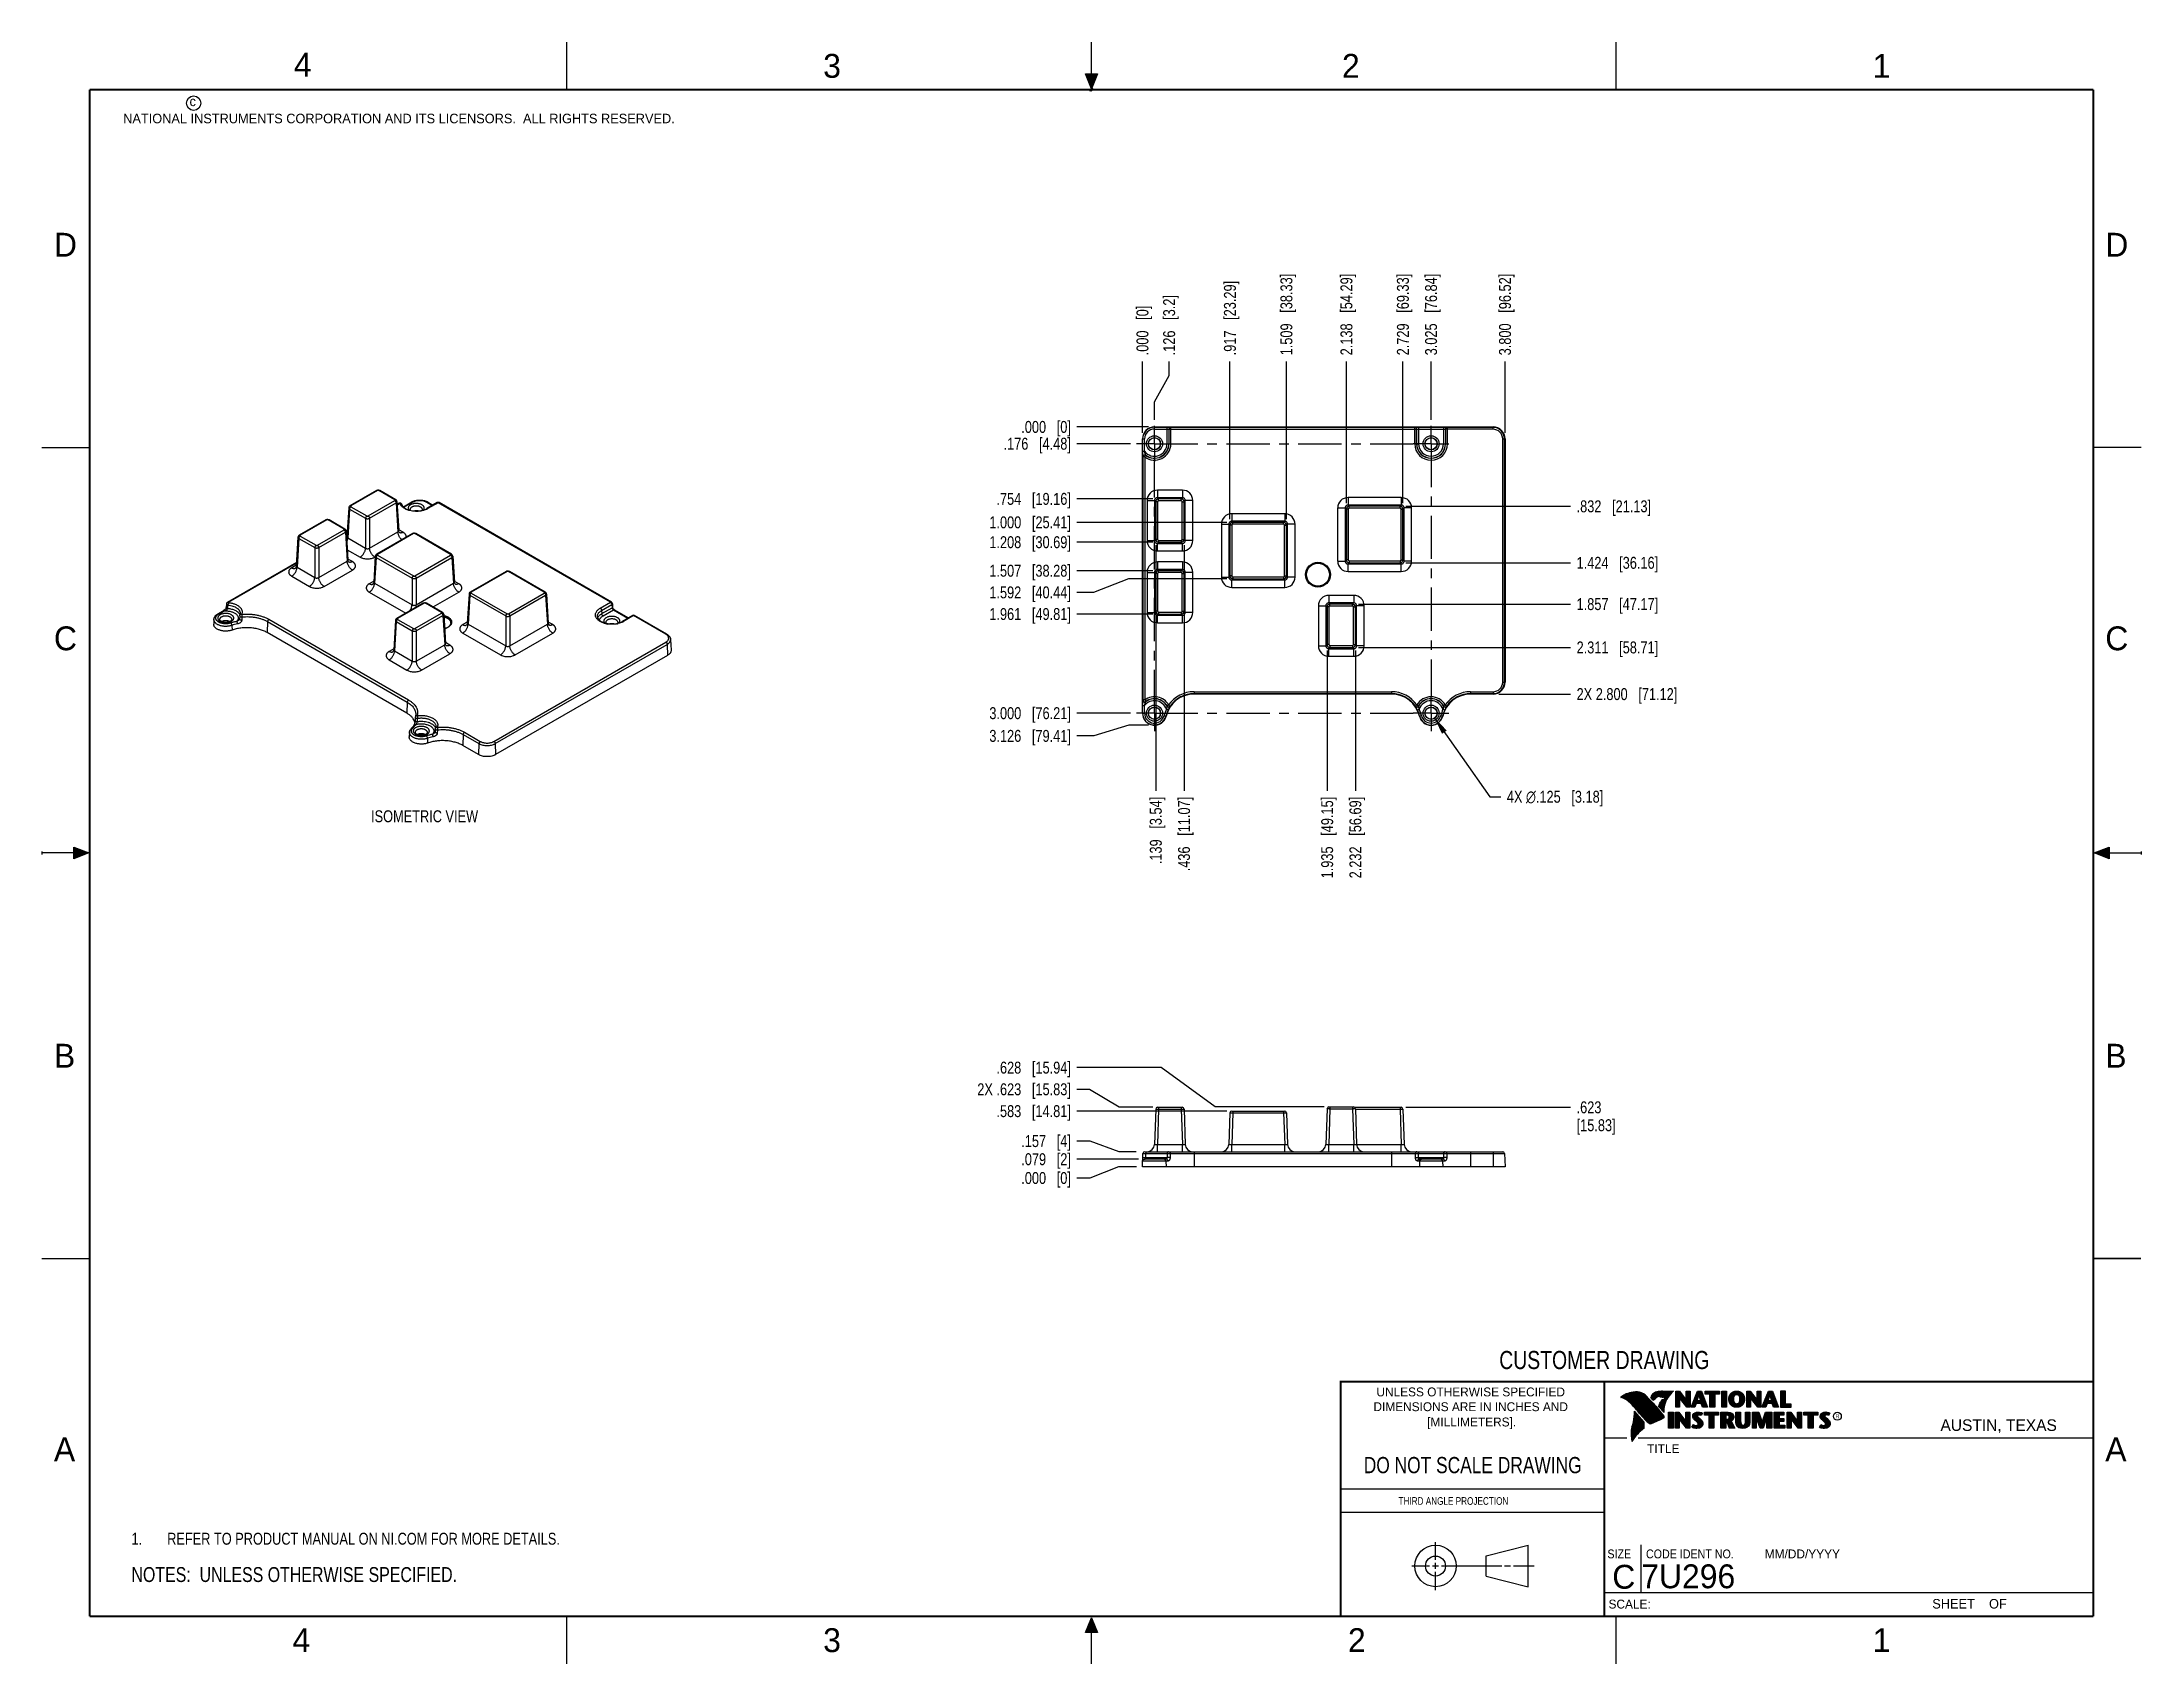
# Model space of a CAD drawing. Header units: inches. Extents: x 0 to 22, y 0 to 17.
import ezdxf

# ---------------------------------------------------------------- set-up
doc = ezdxf.new("R2010")
doc.units = ezdxf.units.IN
doc.header["$LTSCALE"] = 1.21
doc.header["$MEASUREMENT"] = 0
doc.linetypes.add('CENTER', pattern=[0.6, 0.375, -0.075, 0.075, -0.075])
doc.layers.get('0').update_dxf_attribs({"linetype": 'CONTINUOUS'})
for name, color, linetype in [('02___PRT_ALL_AXES', 7, 'CONTINUOUS'), ('DETAIL', 7, 'CONTINUOUS'), ('DIMENSIONS', 7, 'CONTINUOUS')]:
    doc.layers.add(name, color=color, linetype=linetype)
doc.styles.get("Standard").update_dxf_attribs({"font": 'txt', "width": 0.8})
doc.styles.add('TEXTSTYLE_2', font='txt')
doc.styles.add('TEXTSTYLE_3', font='txt', dxfattribs={"width": 0.9})
doc.dimstyles.new('DIMSTYLE_1', dxfattribs={"dimtxt": 0.125, "dimasz": 0.18, "dimexe": 0.18, "dimexo": 0.0625, "dimgap": 0.09, "dimtad": 0, "dimtih": 1, "dimtoh": 1, "dimdec": 3, "dimzin": 4, "dimdsep": 46, "dimtxsty": 'STANDARD', "dimblk": '_FILLED', "dimblk1": '_FILLED', "dimblk2": '_FILLED', "dimcen": 0.09, "dimadec": 0, "dimazin": 0, "dimtp": 0.01, "dimtm": 0.01, "dimtfac": 1, "dimtdec": 3, "dimtofl": 0, "dimtmove": 0, "dimatfit": 3, "dimldrblk": '_FILLED', "dimfxl": 1, "dimtolj": 1, "dimtzin": 4, "dimarcsym": 0})
doc.dimstyles.new('DIMSTYLE_2', dxfattribs={"dimtxt": 0.125, "dimasz": 0.18, "dimexe": 0.18, "dimexo": 0.0625, "dimgap": 0.09, "dimtad": 0, "dimtih": 1, "dimtoh": 1, "dimdec": 3, "dimzin": 4, "dimdsep": 46, "dimtxsty": 'STANDARD', "dimblk": '_FILLED', "dimblk1": '_FILLED', "dimblk2": '_FILLED', "dimcen": 0.09, "dimadec": 0, "dimazin": 0, "dimtp": 0.01, "dimtm": 0.01, "dimtfac": 1, "dimtdec": 3, "dimtofl": 0, "dimtmove": 0, "dimatfit": 3, "dimldrblk": '_FILLED', "dimfxl": 1, "dimtolj": 1, "dimtzin": 4, "dimarcsym": 0})

msp = doc.modelspace()

# ---------------------------------------------------------------- texts
at = {"color": 2, "linetype": 'CONTINUOUS', "line_spacing_factor": 0.9}
for s, insert, char_height, width, attachment_point, style in [('4', (2.64, 16.8869), 0.25, 0.25, 1, 'TEXTSTYLE_2'), ('3', (8.1875, 16.875), 0.25, 0.25, 1, 'TEXTSTYLE_2'), ('2', (13.625, 16.875), 0.25, 0.25, 1, 'TEXTSTYLE_2'), ('1', (19.1875, 16.875), 0.25, 0.25, 1, 'TEXTSTYLE_2'), ('c', (1.5463, 16.428), 0.1, 0.1, 1, 'TEXTSTYLE_2'), ('NATIONAL INSTRUMENTS CORPORATION AND ITS LICENSORS.  ALL RIGHTS RESERVED.', (0.851, 16.2482), 0.1, 7.3, 1, 'TEXTSTYLE_2'), ('D', (0.125, 15), 0.25, 0.25, 1, 'TEXTSTYLE_2'), ('D', (21.625, 15), 0.25, 0.25, 1, 'TEXTSTYLE_2'), ('C', (0.125, 10.875), 0.25, 0.25, 1, 'TEXTSTYLE_2'), ('C', (21.625, 10.875), 0.25, 0.25, 1, 'TEXTSTYLE_2'), ('B', (0.125, 6.5), 0.25, 0.25, 1, 'TEXTSTYLE_2'), ('B', (21.625, 6.5), 0.25, 0.25, 1, 'TEXTSTYLE_2'), ('UNLESS OTHERWISE SPECIFIED', (14.9742, 2.8979), 0.093, 2.418, 2, 'TEXTSTYLE_2'), ('DIMENSIONS ARE IN INCHES AND', (14.9742, 2.7431), 0.093, 2.604, 2, 'TEXTSTYLE_2'), ('[MILLIMETERS].', (14.9844, 2.5829), 0.093, 1.302, 2, 'TEXTSTYLE_2'), ('R', (18.7972, 2.6166), 0.0418, 0.041753, 1, 'TEXTSTYLE_2'), ('AUSTIN, TEXAS', (19.898, 2.5642), 0.121576, 1.580488, 1, 'TEXTSTYLE_2'), ('A', (0.125, 2.375), 0.25, 0.25, 1, 'TEXTSTYLE_2'), ('TITLE', (16.8235, 2.303), 0.093, 0.465, 1, 'TEXTSTYLE_2'), ('A', (21.625, 2.375), 0.25, 0.25, 1, 'TEXTSTYLE_2'), ('SIZE', (16.407, 1.2002), 0.093, 0.3348, 1, 'TEXTSTYLE_3'), ('CODE IDENT NO.', (16.8114, 1.2002), 0.093, 1.1718, 1, 'TEXTSTYLE_3'), ('MM/DD/YYYY', (18.0565, 1.2002), 0.093, 0.93, 1, 'TEXTSTYLE_2'), ('SCALE:', (16.4187, 0.6745), 0.093, 0.558, 1, 'TEXTSTYLE_2'), ('SHEET    OF', (19.8121, 0.6815), 0.1, 1.1, 1, 'TEXTSTYLE_2'), ('4', (2.625, 0.375), 0.25, 0.25, 1, 'TEXTSTYLE_2'), ('3', (8.1875, 0.375), 0.25, 0.25, 1, 'TEXTSTYLE_2'), ('2', (13.6875, 0.375), 0.25, 0.25, 1, 'TEXTSTYLE_2'), ('1', (19.1875, 0.375), 0.25, 0.25, 1, 'TEXTSTYLE_2')]:
    msp.add_mtext(s, dxfattribs=dict(at, insert=insert, char_height=char_height, width=width, attachment_point=attachment_point, style=style))
at = {"color": 7, "linetype": 'CONTINUOUS', "attachment_point": 2, "line_spacing_factor": 0.9}
for s, insert, char_height, width in [('CUSTOMER DRAWING', (16.3742, 3.2811), 0.19, 2.432), ('DO NOT SCALE DRAWING', (14.9953, 2.1698), 0.17, 2.72)]:
    msp.add_mtext(s, dxfattribs=dict(at, insert=insert, char_height=char_height, width=width))
at = {"color": 2, "linetype": 'CONTINUOUS', "insert": (14.2178, 1.7486), "char_height": 0.08, "width": 1.408, "attachment_point": 1, "line_spacing_factor": 0.9}
msp.add_mtext('THIRD ANGLE PROJECTION', dxfattribs=at)
at = {"color": 7, "linetype": 'CONTINUOUS', "char_height": 0.25, "line_spacing_factor": 0.9, "style": 'TEXTSTYLE_2'}
for s, insert, width, attachment_point in [('C', (16.5785, 1.0393), 0.25, 2), ('7U296', (16.7614, 1.0441), 1.25, 1)]:
    msp.add_mtext(s, dxfattribs=dict(at, insert=insert, width=width, attachment_point=attachment_point))
at = {"layer": 'DETAIL', "color": 2, "linetype": 'CONTINUOUS', "insert": (3.4491, 8.9475), "char_height": 0.125, "width": 1.4, "attachment_point": 1, "line_spacing_factor": 0.9}
msp.add_mtext('ISOMETRIC VIEW', dxfattribs=at)

# ---------------------------------------------------------------- blocks, each defined once
blk = doc.blocks.new('*D0')
at = {"layer": 'DIMENSIONS', "color": 2, "linetype": 'CONTINUOUS'}
for p, q in [((10.984, 5.093), (10.846, 5.093)), ((11.283, 5.212), (10.984, 5.093)), ((11.471, 5.212), (11.283, 5.212))]:
    blk.add_line(p, q, dxfattribs=at)
at = {"layer": 'DIMENSIONS', "color": 2, "linetype": 'CONTINUOUS', "insert": (10.784, 5.156), "char_height": 0.125, "width": 0.825, "attachment_point": 3, "line_spacing_factor": 0.9}
blk.add_mtext('.000{\\Ftxt.shx;\\W1.000000;\\H0.125000; }[0]', dxfattribs=at)
blk = doc.blocks.new('_FILLED')
at = {"color": 0, "linetype": 'BYBLOCK'}
blk.add_solid([(0, 0), (-1, 0.17), (-1, -0.17)], dxfattribs=at)
blk = doc.blocks.new('*D1')
at = {"layer": 'DIMENSIONS', "color": 2, "linetype": 'CONTINUOUS'}
for p, q in [((10.979, 6.023), (10.846, 6.023)), ((11.29, 5.835), (10.979, 6.023)), ((11.641, 5.835), (11.29, 5.835))]:
    blk.add_line(p, q, dxfattribs=at)
at = {"layer": 'DIMENSIONS', "color": 2, "linetype": 'CONTINUOUS', "insert": (10.784, 6.086), "char_height": 0.125, "width": 1.525, "attachment_point": 3, "line_spacing_factor": 0.9}
blk.add_mtext('2X .623{\\Ftxt.shx;\\W1.000000;\\H0.125000; }[15.83]', dxfattribs=at)
blk = doc.blocks.new('*D2')
at = {"layer": 'DIMENSIONS', "color": 2, "linetype": 'CONTINUOUS'}
blk.add_line((12.418, 5.795), (10.846, 5.795), dxfattribs=at)
at = {"layer": 'DIMENSIONS', "color": 2, "linetype": 'CONTINUOUS', "insert": (10.784, 5.857), "char_height": 0.125, "width": 1.225, "attachment_point": 3, "line_spacing_factor": 0.9}
blk.add_mtext('.583{\\Ftxt.shx;\\W1.000000;\\H0.125000; }[14.81]', dxfattribs=at)
blk = doc.blocks.new('*D3')
at = {"layer": 'DIMENSIONS', "color": 2, "linetype": 'CONTINUOUS'}
for p, q in [((11.731, 6.251), (10.846, 6.251)), ((12.297, 5.839), (11.731, 6.251)), ((13.437, 5.839), (12.297, 5.839))]:
    blk.add_line(p, q, dxfattribs=at)
at = {"layer": 'DIMENSIONS', "color": 2, "linetype": 'CONTINUOUS', "insert": (10.784, 6.313), "char_height": 0.125, "width": 1.225, "attachment_point": 3, "line_spacing_factor": 0.9}
blk.add_mtext('.628{\\Ftxt.shx;\\W1.000000;\\H0.125000; }[15.94]', dxfattribs=at)
blk = doc.blocks.new('*D4')
at = {"layer": 'DIMENSIONS', "color": 2, "linetype": 'CONTINUOUS'}
blk.add_line((11.493, 5.29), (10.846, 5.29), dxfattribs=at)
at = {"layer": 'DIMENSIONS', "color": 2, "linetype": 'CONTINUOUS', "insert": (10.784, 5.353), "char_height": 0.125, "width": 0.825, "attachment_point": 3, "line_spacing_factor": 0.9}
blk.add_mtext('.079{\\Ftxt.shx;\\W1.000000;\\H0.125000; }[2]', dxfattribs=at)
blk = doc.blocks.new('*D5')
at = {"layer": 'DIMENSIONS', "color": 2, "linetype": 'CONTINUOUS'}
for p, q in [((10.986, 5.481), (10.846, 5.481)), ((11.29, 5.369), (10.986, 5.481)), ((11.469, 5.369), (11.29, 5.369))]:
    blk.add_line(p, q, dxfattribs=at)
at = {"layer": 'DIMENSIONS', "color": 2, "linetype": 'CONTINUOUS', "insert": (10.784, 5.543), "char_height": 0.125, "width": 0.825, "attachment_point": 3, "line_spacing_factor": 0.9}
blk.add_mtext('.157{\\Ftxt.shx;\\W1.000000;\\H0.125000; }[4]', dxfattribs=at)
blk = doc.blocks.new('*D6')
at = {"layer": 'DIMENSIONS', "color": 2, "linetype": 'CONTINUOUS'}
blk.add_line((14.296, 5.835), (16.021, 5.835), dxfattribs=at)
at = {"layer": 'DIMENSIONS', "color": 2, "linetype": 'CONTINUOUS', "insert": (16.084, 5.897), "char_height": 0.125, "width": 0.7, "attachment_point": 1, "line_spacing_factor": 0.9}
blk.add_mtext('.623\\P[15.83]', dxfattribs=at)
blk = doc.blocks.new('*D7')
at = {"layer": 'DIMENSIONS', "color": 2, "linetype": 'CONTINUOUS'}
blk.add_line((11.534, 12.902), (11.534, 13.653), dxfattribs=at)
at = {"layer": 'DIMENSIONS', "color": 2, "linetype": 'CONTINUOUS', "insert": (11.471, 13.716), "char_height": 0.125, "width": 0.825, "attachment_point": 1, "rotation": 90, "line_spacing_factor": 0.9}
blk.add_mtext('.000{\\Ftxt.shx;\\W1.000000;\\H0.125000; }[0]', dxfattribs=at)
blk = doc.blocks.new('*D8')
at = {"layer": 'DIMENSIONS', "color": 2, "linetype": 'CONTINUOUS'}
blk.add_line((15.334, 12.902), (15.334, 13.653), dxfattribs=at)
at = {"layer": 'DIMENSIONS', "color": 2, "linetype": 'CONTINUOUS', "insert": (15.271, 13.716), "char_height": 0.125, "width": 1.325, "attachment_point": 1, "rotation": 90, "line_spacing_factor": 0.9}
blk.add_mtext('3.800{\\Ftxt.shx;\\W1.000000;\\H0.125000; }[96.52]', dxfattribs=at)
blk = doc.blocks.new('*D9')
at = {"layer": 'DIMENSIONS', "color": 2, "linetype": 'CONTINUOUS'}
blk.add_line((11.41, 12.789), (10.846, 12.789), dxfattribs=at)
at = {"layer": 'DIMENSIONS', "color": 2, "linetype": 'CONTINUOUS', "insert": (10.784, 12.852), "char_height": 0.125, "width": 1.125, "attachment_point": 3, "line_spacing_factor": 0.9}
blk.add_mtext('.176{\\Ftxt.shx;\\W1.000000;\\H0.125000; }[4.48]', dxfattribs=at)
blk = doc.blocks.new('*D10')
at = {"layer": 'DIMENSIONS', "color": 2, "linetype": 'CONTINUOUS'}
blk.add_line((11.597, 12.966), (10.846, 12.966), dxfattribs=at)
at = {"layer": 'DIMENSIONS', "color": 2, "linetype": 'CONTINUOUS', "insert": (10.784, 13.028), "char_height": 0.125, "width": 0.825, "attachment_point": 3, "line_spacing_factor": 0.9}
blk.add_mtext('.000{\\Ftxt.shx;\\W1.000000;\\H0.125000; }[0]', dxfattribs=at)
blk = doc.blocks.new('*D11')
at = {"layer": 'DIMENSIONS', "color": 2, "linetype": 'CONTINUOUS'}
blk.add_line((11.41, 9.965), (10.846, 9.965), dxfattribs=at)
at = {"layer": 'DIMENSIONS', "color": 2, "linetype": 'CONTINUOUS', "insert": (10.784, 10.028), "char_height": 0.125, "width": 1.325, "attachment_point": 3, "line_spacing_factor": 0.9}
blk.add_mtext('3.000{\\Ftxt.shx;\\W1.000000;\\H0.125000; }[76.21]', dxfattribs=at)
blk = doc.blocks.new('*D12')
at = {"layer": 'DIMENSIONS', "color": 2, "linetype": 'CONTINUOUS'}
for p, q in [((11.024, 9.727), (10.846, 9.727)), ((11.39, 9.839), (11.024, 9.727)), ((11.597, 9.839), (11.39, 9.839))]:
    blk.add_line(p, q, dxfattribs=at)
at = {"layer": 'DIMENSIONS', "color": 2, "linetype": 'CONTINUOUS', "insert": (10.784, 9.79), "char_height": 0.125, "width": 1.325, "attachment_point": 3, "line_spacing_factor": 0.9}
blk.add_mtext('3.126{\\Ftxt.shx;\\W1.000000;\\H0.125000; }[79.41]', dxfattribs=at)
blk = doc.blocks.new('*D13')
at = {"layer": 'DIMENSIONS', "color": 2, "linetype": 'CONTINUOUS'}
blk.add_line((11.641, 12.211), (10.846, 12.211), dxfattribs=at)
at = {"layer": 'DIMENSIONS', "color": 2, "linetype": 'CONTINUOUS', "insert": (10.784, 12.274), "char_height": 0.125, "width": 1.225, "attachment_point": 3, "line_spacing_factor": 0.9}
blk.add_mtext('.754{\\Ftxt.shx;\\W1.000000;\\H0.125000; }[19.16]', dxfattribs=at)
blk = doc.blocks.new('*D14')
at = {"layer": 'DIMENSIONS', "color": 2, "linetype": 'CONTINUOUS'}
blk.add_line((11.641, 11.757), (10.846, 11.757), dxfattribs=at)
at = {"layer": 'DIMENSIONS', "color": 2, "linetype": 'CONTINUOUS', "insert": (10.784, 11.82), "char_height": 0.125, "width": 1.325, "attachment_point": 3, "line_spacing_factor": 0.9}
blk.add_mtext('1.208{\\Ftxt.shx;\\W1.000000;\\H0.125000; }[30.69]', dxfattribs=at)
blk = doc.blocks.new('*D15')
at = {"layer": 'DIMENSIONS', "color": 2, "linetype": 'CONTINUOUS'}
blk.add_line((11.641, 11.459), (10.846, 11.459), dxfattribs=at)
at = {"layer": 'DIMENSIONS', "color": 2, "linetype": 'CONTINUOUS', "insert": (10.784, 11.521), "char_height": 0.125, "width": 1.325, "attachment_point": 3, "line_spacing_factor": 0.9}
blk.add_mtext('1.507{\\Ftxt.shx;\\W1.000000;\\H0.125000; }[38.28]', dxfattribs=at)
blk = doc.blocks.new('*D16')
at = {"layer": 'DIMENSIONS', "color": 2, "linetype": 'CONTINUOUS'}
blk.add_line((11.641, 11.004), (10.846, 11.004), dxfattribs=at)
at = {"layer": 'DIMENSIONS', "color": 2, "linetype": 'CONTINUOUS', "insert": (10.784, 11.067), "char_height": 0.125, "width": 1.325, "attachment_point": 3, "line_spacing_factor": 0.9}
blk.add_mtext('1.961{\\Ftxt.shx;\\W1.000000;\\H0.125000; }[49.81]', dxfattribs=at)
blk = doc.blocks.new('*D17')
at = {"layer": 'DIMENSIONS', "color": 2, "linetype": 'CONTINUOUS'}
blk.add_line((14.296, 12.134), (16.021, 12.134), dxfattribs=at)
at = {"layer": 'DIMENSIONS', "color": 2, "linetype": 'CONTINUOUS', "insert": (16.084, 12.196), "char_height": 0.125, "width": 1.225, "attachment_point": 1, "line_spacing_factor": 0.9}
blk.add_mtext('.832{\\Ftxt.shx;\\W1.000000;\\H0.125000; }[21.13]', dxfattribs=at)
blk = doc.blocks.new('*D18')
at = {"layer": 'DIMENSIONS', "color": 2, "linetype": 'CONTINUOUS'}
blk.add_line((14.296, 11.542), (16.021, 11.542), dxfattribs=at)
at = {"layer": 'DIMENSIONS', "color": 2, "linetype": 'CONTINUOUS', "insert": (16.084, 11.604), "char_height": 0.125, "width": 1.325, "attachment_point": 1, "line_spacing_factor": 0.9}
blk.add_mtext('1.424{\\Ftxt.shx;\\W1.000000;\\H0.125000; }[36.16]', dxfattribs=at)
blk = doc.blocks.new('*D19')
at = {"layer": 'DIMENSIONS', "color": 2, "linetype": 'CONTINUOUS'}
blk.add_line((13.798, 11.108), (16.021, 11.108), dxfattribs=at)
at = {"layer": 'DIMENSIONS', "color": 2, "linetype": 'CONTINUOUS', "insert": (16.084, 11.171), "char_height": 0.125, "width": 1.325, "attachment_point": 1, "line_spacing_factor": 0.9}
blk.add_mtext('1.857{\\Ftxt.shx;\\W1.000000;\\H0.125000; }[47.17]', dxfattribs=at)
blk = doc.blocks.new('*D20')
at = {"layer": 'DIMENSIONS', "color": 2, "linetype": 'CONTINUOUS'}
blk.add_line((13.798, 10.654), (16.021, 10.654), dxfattribs=at)
at = {"layer": 'DIMENSIONS', "color": 2, "linetype": 'CONTINUOUS', "insert": (16.084, 10.717), "char_height": 0.125, "width": 1.325, "attachment_point": 1, "line_spacing_factor": 0.9}
blk.add_mtext('2.311{\\Ftxt.shx;\\W1.000000;\\H0.125000; }[58.71]', dxfattribs=at)
blk = doc.blocks.new('*D21')
at = {"layer": 'DIMENSIONS', "color": 2, "linetype": 'CONTINUOUS'}
blk.add_line((12.451, 11.998), (12.451, 13.653), dxfattribs=at)
at = {"layer": 'DIMENSIONS', "color": 2, "linetype": 'CONTINUOUS', "insert": (12.388, 13.716), "char_height": 0.125, "width": 1.225, "attachment_point": 1, "rotation": 90, "line_spacing_factor": 0.9}
blk.add_mtext('.917{\\Ftxt.shx;\\W1.000000;\\H0.125000; }[23.29]', dxfattribs=at)
blk = doc.blocks.new('*D22')
at = {"layer": 'DIMENSIONS', "color": 2, "linetype": 'CONTINUOUS'}
blk.add_line((13.043, 11.998), (13.043, 13.653), dxfattribs=at)
at = {"layer": 'DIMENSIONS', "color": 2, "linetype": 'CONTINUOUS', "insert": (12.98, 13.716), "char_height": 0.125, "width": 1.325, "attachment_point": 1, "rotation": 90, "line_spacing_factor": 0.9}
blk.add_mtext('1.509{\\Ftxt.shx;\\W1.000000;\\H0.125000; }[38.33]', dxfattribs=at)
blk = doc.blocks.new('*D23')
at = {"layer": 'DIMENSIONS', "color": 2, "linetype": 'CONTINUOUS'}
blk.add_line((13.671, 12.166), (13.671, 13.653), dxfattribs=at)
at = {"layer": 'DIMENSIONS', "color": 2, "linetype": 'CONTINUOUS', "insert": (13.609, 13.716), "char_height": 0.125, "width": 1.325, "attachment_point": 1, "rotation": 90, "line_spacing_factor": 0.9}
blk.add_mtext('2.138{\\Ftxt.shx;\\W1.000000;\\H0.125000; }[54.29]', dxfattribs=at)
blk = doc.blocks.new('*D24')
at = {"layer": 'DIMENSIONS', "color": 2, "linetype": 'CONTINUOUS'}
blk.add_line((14.263, 12.166), (14.263, 13.653), dxfattribs=at)
at = {"layer": 'DIMENSIONS', "color": 2, "linetype": 'CONTINUOUS', "insert": (14.201, 13.716), "char_height": 0.125, "width": 1.325, "attachment_point": 1, "rotation": 90, "line_spacing_factor": 0.9}
blk.add_mtext('2.729{\\Ftxt.shx;\\W1.000000;\\H0.125000; }[69.33]', dxfattribs=at)
blk = doc.blocks.new('*D25')
at = {"layer": 'DIMENSIONS', "color": 2, "linetype": 'CONTINUOUS'}
blk.add_line((12.418, 11.965), (10.846, 11.965), dxfattribs=at)
at = {"layer": 'DIMENSIONS', "color": 2, "linetype": 'CONTINUOUS', "insert": (10.784, 12.028), "char_height": 0.125, "width": 1.325, "attachment_point": 3, "line_spacing_factor": 0.9}
blk.add_mtext('1.000{\\Ftxt.shx;\\W1.000000;\\H0.125000; }[25.41]', dxfattribs=at)
blk = doc.blocks.new('*D26')
at = {"layer": 'DIMENSIONS', "color": 2, "linetype": 'CONTINUOUS'}
for p, q in [((11.021, 11.232), (10.846, 11.232)), ((11.389, 11.373), (11.021, 11.232)), ((12.418, 11.373), (11.389, 11.373))]:
    blk.add_line(p, q, dxfattribs=at)
at = {"layer": 'DIMENSIONS', "color": 2, "linetype": 'CONTINUOUS', "insert": (10.784, 11.294), "char_height": 0.125, "width": 1.325, "attachment_point": 3, "line_spacing_factor": 0.9}
blk.add_mtext('1.592{\\Ftxt.shx;\\W1.000000;\\H0.125000; }[40.44]', dxfattribs=at)
blk = doc.blocks.new('*D27')
at = {"layer": 'DIMENSIONS', "color": 2, "linetype": 'CONTINUOUS'}
blk.add_line((13.469, 10.622), (13.469, 9.152), dxfattribs=at)
at = {"layer": 'DIMENSIONS', "color": 2, "linetype": 'CONTINUOUS', "insert": (13.407, 9.089), "char_height": 0.125, "width": 1.325, "attachment_point": 3, "rotation": 90, "line_spacing_factor": 0.9}
blk.add_mtext('1.935{\\Ftxt.shx;\\W1.000000;\\H0.125000; }[49.15]', dxfattribs=at)
blk = doc.blocks.new('*D28')
at = {"layer": 'DIMENSIONS', "color": 2, "linetype": 'CONTINUOUS'}
blk.add_line((13.766, 10.622), (13.766, 9.152), dxfattribs=at)
at = {"layer": 'DIMENSIONS', "color": 2, "linetype": 'CONTINUOUS', "insert": (13.703, 9.089), "char_height": 0.125, "width": 1.325, "attachment_point": 3, "rotation": 90, "line_spacing_factor": 0.9}
blk.add_mtext('2.232{\\Ftxt.shx;\\W1.000000;\\H0.125000; }[56.69]', dxfattribs=at)
blk = doc.blocks.new('*D29')
at = {"layer": 'DIMENSIONS', "color": 2, "linetype": 'CONTINUOUS'}
blk.add_line((15.269, 10.166), (16.021, 10.166), dxfattribs=at)
at = {"layer": 'DIMENSIONS', "color": 2, "linetype": 'CONTINUOUS', "insert": (16.084, 10.228), "char_height": 0.125, "width": 1.625, "attachment_point": 1, "line_spacing_factor": 0.9}
blk.add_mtext('2X 2.800{\\Ftxt.shx;\\W1.000000;\\H0.125000; }[71.12]', dxfattribs=at)
blk = doc.blocks.new('*D30')
at = {"layer": 'DIMENSIONS', "color": 2, "linetype": 'CONTINUOUS'}
for p, q in [((11.813, 13.504), (11.813, 13.653)), ((11.66, 13.227), (11.813, 13.504)), ((11.66, 13.039), (11.66, 13.227))]:
    blk.add_line(p, q, dxfattribs=at)
at = {"layer": 'DIMENSIONS', "color": 2, "linetype": 'CONTINUOUS', "insert": (11.751, 13.716), "char_height": 0.125, "width": 1.025, "attachment_point": 1, "rotation": 90, "line_spacing_factor": 0.9}
blk.add_mtext('.126{\\Ftxt.shx;\\W1.000000;\\H0.125000; }[3.2]', dxfattribs=at)
blk = doc.blocks.new('*D31')
at = {"layer": 'DIMENSIONS', "color": 2, "linetype": 'CONTINUOUS'}
blk.add_line((14.559, 13.039), (14.559, 13.653), dxfattribs=at)
at = {"layer": 'DIMENSIONS', "color": 2, "linetype": 'CONTINUOUS', "insert": (14.496, 13.716), "char_height": 0.125, "width": 1.325, "attachment_point": 1, "rotation": 90, "line_spacing_factor": 0.9}
blk.add_mtext('3.025{\\Ftxt.shx;\\W1.000000;\\H0.125000; }[76.84]', dxfattribs=at)
blk = doc.blocks.new('*D32')
at = {"layer": 'DIMENSIONS', "color": 2, "linetype": 'CONTINUOUS'}
blk.add_line((11.673, 11.725), (11.673, 9.152), dxfattribs=at)
at = {"layer": 'DIMENSIONS', "color": 2, "linetype": 'CONTINUOUS', "insert": (11.611, 9.089), "char_height": 0.125, "width": 1.125, "attachment_point": 3, "rotation": 90, "line_spacing_factor": 0.9}
blk.add_mtext('.139{\\Ftxt.shx;\\W1.000000;\\H0.125000; }[3.54]', dxfattribs=at)
blk = doc.blocks.new('*D33')
at = {"layer": 'DIMENSIONS', "color": 2, "linetype": 'CONTINUOUS'}
blk.add_line((11.97, 11.725), (11.97, 9.152), dxfattribs=at)
at = {"layer": 'DIMENSIONS', "color": 2, "linetype": 'CONTINUOUS', "insert": (11.907, 9.089), "char_height": 0.125, "width": 1.225, "attachment_point": 3, "rotation": 90, "line_spacing_factor": 0.9}
blk.add_mtext('.436{\\Ftxt.shx;\\W1.000000;\\H0.125000; }[11.07]', dxfattribs=at)
blk = doc.blocks.new('*D34')
at = {"layer": 'DIMENSIONS', "color": 2, "linetype": 'CONTINUOUS'}
for p, q in [((14.595, 9.914), (15.173, 9.089)), ((15.173, 9.089), (15.291, 9.089))]:
    blk.add_line(p, q, dxfattribs=at)
at = {"layer": 'DIMENSIONS', "color": 2, "linetype": 'CONTINUOUS', "xscale": 0.18, "yscale": 0.18, "zscale": 0.18, "rotation": 125.0403678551}
blk.add_blockref('_FILLED', (14.595, 9.914), dxfattribs=at)
at = {"layer": 'DIMENSIONS', "color": 2, "linetype": 'CONTINUOUS', "insert": (15.353, 9.152), "char_height": 0.125, "width": 1.59167, "attachment_point": 1, "line_spacing_factor": 0.9}
blk.add_mtext('4X \\Fgdt;{\\Fgdt;n}\\Ftxt;.125{\\Ftxt.shx;\\W1.000000;\\H0.125000; }[3.18]', dxfattribs=at)
blk = doc.blocks.new('NOTES_HEADER_BL0', base_point=(3.1215, 0.9375))
at = {"layer": 'DETAIL', "color": 2, "linetype": 'CONTINUOUS', "width": 0.8}
blk.add_text('NOTES:  UNLESS OTHERWISE SPECIFIED.', height=0.156, dxfattribs=at).set_placement((0.9375, 0.8595))
blk = doc.blocks.new('CUSTOM_NOTE_BL1', base_point=(3.675, 1.312))
at = {"layer": 'DETAIL', "color": 2, "linetype": 'CONTINUOUS', "width": 0.8}
for s, p in [('1.', (0.938, 1.25)), ('REFER TO PRODUCT MANUAL ON NI.COM FOR MORE DETAILS.', (1.312, 1.25))]:
    blk.add_text(s, height=0.125, dxfattribs=at).set_placement(p)

# ---------------------------------------------------------------- dimensions: what is measured, and where the dimension line sits
at = {"layer": 'DIMENSIONS', "color": 2, "linetype": 'CONTINUOUS'}
for feature_location, offset, dtype, origin, picture, middle in [((15.3339, 12.902), (0, 0.751), 1, (11.5339, 12.8395), '*D8', (15.3339, 14.378)), ((13.0429, 11.9978), (0, 1.6552), 1, (11.5339, 11.9353), '*D22', (13.0429, 14.378)), ((13.6715, 12.1663), (0, 1.4867), 1, (11.5339, 12.1038), '*D23', (13.6715, 14.378)), ((14.26335, 12.1663), (0, 1.48674), 1, (11.53391, 12.1038), '*D24', (14.26335, 14.37804)), ((14.5589, 13.0393), (0, 0.6137), 1, (11.5339, 12.9768), '*D31', (14.5589, 14.378)), ((12.451, 11.9978), (0, 1.6552), 1, (11.5339, 11.9353), '*D21', (12.451, 14.328)), ((11.5339136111, 12.9020396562), (0, 0.751), 1, (11.5339136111, 12.8395396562), '*D7', (11.5339136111, 14.1280396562)), ((11.6599136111, 13.0393396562), (0.1535291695, 0.6137), 0, (11.5339136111, 12.9768396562), '*D30', (11.8134427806, 14.2280396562)), ((11.5974136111, 12.9655396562), (-0.751, 0), 0, (11.6599136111, 12.9655396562), '*D10', (10.1214136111, 12.9655396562)), ((11.4099, 9.9653), (-0.5635, 0), 0, (11.4724, 12.9655), '*D11', (9.8214, 9.9653)), ((11.5974, 9.8393), (-0.751, -0.1123), 0, (11.6599, 12.9655), '*D12', (9.8214, 9.727)), ((11.6406, 11.7572), (-0.7942, 0), 0, (11.7031, 12.9655), '*D14', (9.8214, 11.7572)), ((11.6406, 11.4585), (-0.7942, 0), 0, (11.7031, 12.9655), '*D15', (9.8214, 11.4585)), ((11.6406, 11.0044), (-0.7942, 0), 0, (11.7031, 12.9655), '*D16', (9.8214, 11.0044)), ((12.4185, 11.9653), (-1.572, 0), 0, (12.481, 12.9655), '*D25', (9.8214, 11.9653)), ((12.4185, 11.3734), (-1.572, -0.1417), 0, (12.481, 12.9655), '*D26', (9.8214, 11.2317)), ((11.6406, 12.2113), (-0.7942, 0), 0, (11.7031, 12.9655), '*D13', (9.9214, 12.2113)), ((11.4099, 12.7893), (-0.5635, 0), 0, (11.6599, 12.9655), '*D9', (9.9714, 12.7893)), ((13.7982, 11.1084), (2.2232, 0), 0, (13.7357, 12.9655), '*D19', (16.7464, 11.1084)), ((13.7982, 10.6543), (2.2232, 0), 0, (13.7357, 12.9655), '*D20', (16.7464, 10.6543)), ((14.2959, 12.1338), (1.7255, 0), 0, (14.2334, 12.9655), '*D17', (16.6964, 12.1338)), ((14.2959, 11.5419), (1.7255, 0), 0, (14.2334, 12.9655), '*D18', (16.7464, 11.5419)), ((11.6731, 11.7247), (0, -2.5728), 1, (11.5339, 11.7872), '*D32', (11.7851, 8.3033)), ((11.9697, 11.7247), (0, -2.5728), 1, (11.5339, 11.7872), '*D33', (12.1041, 8.2533)), ((13.4691, 10.6218), (0, -1.4699), 1, (11.5339, 10.6843), '*D27', (13.6035, 8.1586)), ((13.7657, 10.6218), (0, -1.4699), 1, (11.5339, 10.6843), '*D28', (13.9001, 8.1586)), ((13.4366, 5.8392), (-2.5902, 0.4114), 0, (13.4991, 5.2116), '*D3', (9.9214, 6.2506)), ((12.4185, 5.7947), (-1.572, 0), 0, (12.481, 5.2116), '*D2', (9.9214, 5.7947)), ((14.2959, 5.8349), (1.7255, 0), 0, (14.2334, 5.2116), '*D6', (16.4339, 5.7411)), ((11.46881, 5.36912), (-0.62239, 0.11148), 0, (11.55842, 5.21164), '*D5', (10.12141, 5.4806)), ((11.4932, 5.2904), (-0.6468, 0), 0, (11.5557, 5.2116), '*D4', (10.1214, 5.2904)), ((11.4714136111, 5.2116408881), (-0.625, -0.1184185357), 0, (11.5339136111, 5.2116408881), '*D0', (10.1214136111, 5.0932223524))]:
    dim = msp.add_ordinate_dim(feature_location=feature_location, offset=offset, dtype=dtype, origin=origin, dimstyle='DIMSTYLE_1', dxfattribs=at)
    dim.commit()
    dim.dimension.update_dxf_attribs({"geometry": picture, "text_midpoint": middle})
for feature_location, offset, origin, picture, middle in [((15.2685, 10.1655), (0.7529, 0), (15.2079, 12.9655), '*D29', (16.8964, 10.1655)), ((11.6406, 5.8349), (-0.7942, 0.1885), (11.7031, 5.2116), '*D1', (9.8214, 6.0234))]:
    dim = msp.add_ordinate_dim(feature_location=feature_location, offset=offset, dtype=0, origin=origin, text='2X <>', dimstyle='DIMSTYLE_1', dxfattribs=at)
    dim.commit()
    dim.dimension.update_dxf_attribs({"geometry": picture, "text_midpoint": middle})
dim = msp.add_diameter_dim_2p(p1=(14.5948, 9.9142), p2=(14.523, 10.0165), text='4X <>', dimstyle='DIMSTYLE_2', dxfattribs=at)
dim.commit()
dim.dimension.update_dxf_attribs({"geometry": '*D34', "text_midpoint": (16.149, 9.0893), "dimtype": 163})

# ---------------------------------------------------------------- hatches: boundary and pattern name
at = {"linetype": 'CONTINUOUS'}
for points in [[(11, 16.51), (10.9375, 16.6663), (11.0625, 16.6663)], [(0.3337, 8.5625), (0.49, 8.5), (0.3337, 8.4375)], [(21.6663, 8.5625), (21.6663, 8.4375), (21.51, 8.5)], [(10.9375, 0.3287), (11, 0.485), (11.0625, 0.3287)]]:
    msp.add_hatch(color=2, dxfattribs=at).paths.add_polyline_path(points)

# ---------------------------------------------------------------- linework, layer by layer
at = {"color": 2, "linetype": 'CONTINUOUS'}
for p, q in [((5.5, 16.5), (5.5, 17)), ((11, 16.485), (11, 17)), ((16.5, 16.5), (16.5, 17)), ((11, 16.51), (10.9375, 16.6663)), ((10.9375, 16.6663), (11.0625, 16.6663)), ((11.015, 16.515), (10.985, 16.485)), ((10.985, 16.485), (11, 16.515)), ((11.0625, 16.6663), (11, 16.51)), ((11, 16.485), (11.015, 16.515)), ((0, 12.75), (0.5, 12.75)), ((22, 12.75), (21.5, 12.75)), ((0, 8.515), (0, 8.485)), ((0.49, 8.5), (0, 8.5)), ((0.3337, 8.4375), (0.3337, 8.5625)), ((0.3337, 8.5625), (0.49, 8.5)), ((0.49, 8.5), (0.3337, 8.4375)), ((21.51, 8.5), (21.6663, 8.5625)), ((21.51, 8.5), (22, 8.5)), ((21.6663, 8.4375), (21.51, 8.5)), ((21.6663, 8.5625), (21.6663, 8.4375)), ((22, 8.515), (22, 8.485)), ((0, 4.25), (0.5, 4.25)), ((16.375, 2.96), (21.5, 2.96)), ((16.5578, 2.796), (16.5578, 2.7989)), ((16.5646, 2.7936), (16.5646, 2.8033)), ((16.5714, 2.7909), (16.5714, 2.8075)), ((16.5782, 2.788), (16.5782, 2.8116)), ((16.5851, 2.7849), (16.5851, 2.8154)), ((16.5919, 2.7815), (16.5919, 2.819)), ((16.5987, 2.7778), (16.5987, 2.8221)), ((16.6055, 2.7738), (16.6055, 2.8249)), ((16.6124, 2.7696), (16.6124, 2.8276)), ((16.6192, 2.765), (16.6192, 2.8301)), ((16.626, 2.7601), (16.626, 2.8325)), ((16.6329, 2.7549), (16.6329, 2.8347)), ((16.6397, 2.7492), (16.6397, 2.8367)), ((16.6465, 2.7431), (16.6465, 2.8386)), ((16.6533, 2.7366), (16.6533, 2.8403)), ((16.6602, 2.7295), (16.6602, 2.8419)), ((16.667, 2.7221), (16.667, 2.8435)), ((16.6738, 2.7146), (16.6738, 2.8449)), ((16.6806, 2.707), (16.6806, 2.8459)), ((16.6875, 2.6995), (16.6875, 2.8467)), ((16.7939, 2.533), (16.6919, 2.6489)), ((16.6943, 2.6918), (16.6943, 2.8472)), ((16.7011, 2.6841), (16.7011, 2.8474)), ((16.708, 2.6764), (16.708, 2.8474)), ((16.7148, 2.6685), (16.7148, 2.847)), ((16.7216, 2.6607), (16.7216, 2.8465)), ((16.7284, 2.6527), (16.7284, 2.8456)), ((16.7353, 2.6447), (16.7353, 2.8445)), ((16.7421, 2.6366), (16.7421, 2.8431)), ((16.7489, 2.6285), (16.7489, 2.8417)), ((16.7557, 2.6204), (16.7557, 2.84)), ((16.7626, 2.6125), (16.7626, 2.8378)), ((16.7694, 2.6046), (16.7694, 2.8352)), ((16.7762, 2.5968), (16.7762, 2.8321)), ((16.7831, 2.5891), (16.7831, 2.8284)), ((16.7899, 2.5815), (16.7899, 2.8242)), ((16.7967, 2.5739), (16.7967, 2.8193)), ((16.8035, 2.5665), (16.8035, 2.8136)), ((16.8104, 2.5591), (16.8104, 2.807)), ((16.8172, 2.5519), (16.8172, 2.7996)), ((16.824, 2.5447), (16.824, 2.7924)), ((16.8308, 2.5375), (16.8308, 2.7853)), ((16.8377, 2.5314), (16.8377, 2.7781)), ((16.8445, 2.5262), (16.8445, 2.7709)), ((16.8513, 2.523), (16.8513, 2.7637)), ((16.8581, 2.5224), (16.8581, 2.7565)), ((16.8864, 2.7664), (16.8632, 2.7937)), ((16.865, 2.5241), (16.865, 2.7493)), ((16.8877, 2.7723), (16.8682, 2.7952)), ((16.8718, 2.791), (16.8718, 2.8085)), ((16.8718, 2.527), (16.8718, 2.7421)), ((16.8786, 2.783), (16.8786, 2.8206)), ((16.8786, 2.5298), (16.8786, 2.7348)), ((16.8855, 2.7749), (16.8855, 2.8281)), ((16.8855, 2.5327), (16.8855, 2.727)), ((16.8923, 2.7747), (16.8923, 2.8335)), ((16.8923, 2.5356), (16.8923, 2.7187)), ((16.8991, 2.7788), (16.8991, 2.8375)), ((16.8991, 2.5385), (16.8991, 2.7104)), ((16.9059, 2.7837), (16.9059, 2.8408)), ((16.9059, 2.5415), (16.9059, 2.7022)), ((16.9128, 2.7896), (16.9128, 2.8436)), ((16.9128, 2.5446), (16.9128, 2.6939)), ((16.9196, 2.7966), (16.9196, 2.8459)), ((16.9196, 2.5477), (16.9196, 2.6856)), ((16.9264, 2.8018), (16.9264, 2.8477)), ((16.9264, 2.5508), (16.9264, 2.6774)), ((16.9332, 2.8053), (16.9332, 2.849)), ((16.9332, 2.554), (16.9332, 2.6691)), ((16.9401, 2.8077), (16.9401, 2.8499)), ((16.9401, 2.5573), (16.9401, 2.6608)), ((16.9616, 2.6797), (16.9434, 2.7005)), ((16.9469, 2.8082), (16.9469, 2.8509)), ((16.9469, 2.5606), (16.9469, 2.6526)), ((16.9653, 2.6828), (16.9492, 2.7013)), ((16.9537, 2.8069), (16.9537, 2.8518)), ((16.9537, 2.696), (16.9537, 2.7109)), ((16.9537, 2.5639), (16.9537, 2.6443)), ((16.9606, 2.8048), (16.9606, 2.8525)), ((16.9606, 2.6882), (16.9606, 2.7266)), ((16.9674, 2.8034), (16.9674, 2.8531)), ((16.9674, 2.6802), (16.9674, 2.7444)), ((16.9742, 2.8027), (16.9742, 2.8536)), ((16.9742, 2.672), (16.9742, 2.7568)), ((16.981, 2.8023), (16.981, 2.854)), ((16.981, 2.664), (16.981, 2.7634)), ((16.9838, 2.8589), (17.0997, 2.8607)), ((16.9839, 2.8541), (17.087, 2.8557)), ((16.9879, 2.802), (16.9879, 2.8542)), ((16.9879, 2.6563), (16.9879, 2.7665)), ((16.999, 2.637), (16.9946, 2.6418)), ((16.9947, 2.8019), (16.9947, 2.8543)), ((16.9947, 2.6748), (16.9947, 2.7683)), ((17.0015, 2.8005), (17.0015, 2.8544)), ((17.0015, 2.7195), (17.0015, 2.7694)), ((17.0083, 2.7963), (17.0083, 2.8545)), ((17.0083, 2.7388), (17.0083, 2.7698)), ((17.0152, 2.755), (17.0152, 2.8546)), ((17.022, 2.7691), (17.022, 2.8547)), ((17.0288, 2.7817), (17.0288, 2.8548)), ((17.0357, 2.7931), (17.0357, 2.8549)), ((17.0425, 2.8035), (17.0425, 2.855)), ((17.0493, 2.8131), (17.0493, 2.8551)), ((17.0561, 2.822), (17.0561, 2.8552)), ((17.063, 2.8303), (17.063, 2.8553)), ((17.0698, 2.8381), (17.0698, 2.8554)), ((17.0766, 2.8454), (17.0766, 2.8555)), ((17.1243, 2.8592), (17.1609, 2.8592)), ((17.1243, 2.6915), (17.1243, 2.8592)), ((17.1637, 2.6915), (17.1243, 2.6915)), ((17.1291, 2.8543), (17.1585, 2.8543)), ((17.1291, 2.6963), (17.1291, 2.8543)), ((17.1589, 2.6963), (17.1291, 2.6963)), ((17.1381, 2.6963), (17.1381, 2.8543)), ((17.1447, 2.6963), (17.1447, 2.8543)), ((17.1514, 2.6963), (17.1514, 2.8543)), ((17.1589, 2.8042), (17.1581, 2.8543)), ((17.1585, 2.8543), (17.2383, 2.7492)), ((17.2418, 2.6963), (17.1589, 2.8042)), ((17.1589, 2.8042), (17.1589, 2.6963)), ((17.1609, 2.8592), (17.2334, 2.7636)), ((17.2395, 2.6915), (17.1637, 2.7899)), ((17.1637, 2.7899), (17.1637, 2.6915)), ((17.1648, 2.7965), (17.1648, 2.8461)), ((17.1714, 2.7879), (17.1714, 2.8373)), ((17.1781, 2.7792), (17.1781, 2.8285)), ((17.1848, 2.7705), (17.1848, 2.8197)), ((17.1915, 2.7618), (17.1915, 2.8109)), ((17.1981, 2.7531), (17.1981, 2.8021)), ((17.2048, 2.7445), (17.2048, 2.7933)), ((17.2115, 2.7358), (17.2115, 2.7845)), ((17.2182, 2.7271), (17.2182, 2.7757)), ((17.2248, 2.7184), (17.2248, 2.7669)), ((17.2315, 2.7098), (17.2315, 2.7581)), ((17.2334, 2.8592), (17.2732, 2.8592)), ((17.2334, 2.7636), (17.2334, 2.8592)), ((17.2382, 2.7011), (17.2383, 2.7492)), ((17.2383, 2.8543), (17.2684, 2.8543)), ((17.2383, 2.7492), (17.2383, 2.8543)), ((17.2732, 2.6915), (17.2395, 2.6915)), ((17.2684, 2.6963), (17.2418, 2.6963)), ((17.2449, 2.6963), (17.2449, 2.8543)), ((17.2515, 2.6963), (17.2515, 2.8543)), ((17.2582, 2.6963), (17.2582, 2.8543)), ((17.2649, 2.6963), (17.2649, 2.8543)), ((17.2684, 2.8543), (17.2684, 2.6963)), ((17.2732, 2.8592), (17.2732, 2.6915)), ((17.2831, 2.6915), (17.3516, 2.8591)), ((17.3228, 2.6915), (17.2831, 2.6915)), ((17.2903, 2.6964), (17.3548, 2.8542)), ((17.3195, 2.6964), (17.2903, 2.6964)), ((17.2983, 2.6964), (17.2983, 2.7158)), ((17.3049, 2.6964), (17.3049, 2.7322)), ((17.3116, 2.6964), (17.3116, 2.7485)), ((17.3183, 2.6964), (17.3183, 2.7648)), ((17.3356, 2.7364), (17.3195, 2.6964)), ((17.3388, 2.7316), (17.3228, 2.6915)), ((17.325, 2.7101), (17.325, 2.7812)), ((17.3316, 2.7267), (17.3316, 2.7975)), ((17.394, 2.7364), (17.3356, 2.7364)), ((17.3383, 2.7364), (17.3383, 2.8138)), ((17.3905, 2.7316), (17.3388, 2.7316)), ((17.3409, 2.7533), (17.3624, 2.8228)), ((17.389, 2.7533), (17.3409, 2.7533)), ((17.345, 2.7666), (17.345, 2.8302)), ((17.345, 2.7364), (17.345, 2.7533)), ((17.3475, 2.7581), (17.3659, 2.8179)), ((17.3827, 2.7581), (17.3475, 2.7581)), ((17.3516, 2.8591), (17.3938, 2.8591)), ((17.3517, 2.7882), (17.3517, 2.8465)), ((17.3517, 2.7364), (17.3517, 2.7533)), ((17.3548, 2.8542), (17.3905, 2.8542)), ((17.3583, 2.8098), (17.3583, 2.8542)), ((17.3583, 2.7364), (17.3583, 2.7533)), ((17.3624, 2.8228), (17.3701, 2.8228)), ((17.365, 2.8228), (17.365, 2.8542)), ((17.365, 2.7364), (17.365, 2.7533)), ((17.3659, 2.8179), (17.3664, 2.8179)), ((17.3664, 2.8179), (17.3827, 2.7581)), ((17.3701, 2.8228), (17.389, 2.7533)), ((17.3717, 2.817), (17.3717, 2.8542)), ((17.3717, 2.7364), (17.3717, 2.7533)), ((17.3784, 2.7925), (17.3784, 2.8542)), ((17.3784, 2.7364), (17.3784, 2.7533)), ((17.385, 2.7679), (17.385, 2.8542)), ((17.385, 2.7364), (17.385, 2.7533)), ((17.3905, 2.8542), (17.4504, 2.6964)), ((17.4039, 2.6915), (17.3905, 2.7316)), ((17.3917, 2.7364), (17.3917, 2.851)), ((17.3938, 2.8591), (17.4574, 2.6915)), ((17.4074, 2.6964), (17.394, 2.7364)), ((17.3984, 2.7232), (17.3984, 2.8334)), ((17.4574, 2.6915), (17.4039, 2.6915)), ((17.4051, 2.7034), (17.4051, 2.8158)), ((17.4504, 2.6964), (17.4074, 2.6964)), ((17.4118, 2.6964), (17.4118, 2.7982)), ((17.4184, 2.6964), (17.4184, 2.7806)), ((17.4251, 2.6964), (17.4251, 2.763)), ((17.4318, 2.6964), (17.4318, 2.7455)), ((17.4327, 2.8591), (17.5802, 2.8591)), ((17.4327, 2.8278), (17.4327, 2.8591)), ((17.481, 2.8278), (17.4327, 2.8278)), ((17.4375, 2.8542), (17.5753, 2.8542)), ((17.4375, 2.8327), (17.4375, 2.8542)), ((17.4859, 2.8327), (17.4375, 2.8327)), ((17.4385, 2.6964), (17.4385, 2.7279)), ((17.4451, 2.8327), (17.4451, 2.8542)), ((17.4451, 2.6964), (17.4451, 2.7103)), ((17.4518, 2.8327), (17.4518, 2.8542)), ((17.4585, 2.8327), (17.4585, 2.8542)), ((17.4652, 2.8327), (17.4652, 2.8542)), ((17.4718, 2.8327), (17.4718, 2.8542)), ((17.4785, 2.8327), (17.4785, 2.8542)), ((17.481, 2.6915), (17.481, 2.8278)), ((17.5318, 2.6915), (17.481, 2.6915)), ((17.4859, 2.8327), (17.4852, 2.8542)), ((17.4859, 2.6964), (17.4859, 2.8327)), ((17.5269, 2.6964), (17.4859, 2.6964)), ((17.4919, 2.6964), (17.4919, 2.8542)), ((17.4985, 2.6964), (17.4985, 2.8542)), ((17.5052, 2.6964), (17.5052, 2.8542)), ((17.5119, 2.6964), (17.5119, 2.8542)), ((17.5186, 2.6964), (17.5186, 2.8542)), ((17.5269, 2.8327), (17.5252, 2.8542)), ((17.5753, 2.8327), (17.5269, 2.8327)), ((17.5269, 2.8327), (17.5269, 2.6964)), ((17.5802, 2.8278), (17.5318, 2.8278)), ((17.5318, 2.8278), (17.5318, 2.6915)), ((17.5319, 2.8327), (17.5319, 2.8542)), ((17.5386, 2.8327), (17.5386, 2.8542)), ((17.5453, 2.8327), (17.5453, 2.8542)), ((17.5519, 2.8327), (17.5519, 2.8542)), ((17.5586, 2.8327), (17.5586, 2.8542)), ((17.5653, 2.8327), (17.5653, 2.8542)), ((17.572, 2.8327), (17.572, 2.8542)), ((17.5753, 2.8542), (17.5753, 2.8327)), ((17.5802, 2.8591), (17.5802, 2.8278)), ((17.6059, 2.8591), (17.6565, 2.8591)), ((17.6059, 2.6915), (17.6059, 2.8591)), ((17.6565, 2.6915), (17.6059, 2.6915)), ((17.6108, 2.8542), (17.6516, 2.8542)), ((17.6108, 2.6964), (17.6108, 2.8542)), ((17.6516, 2.6964), (17.6108, 2.6964)), ((17.6187, 2.6964), (17.6187, 2.8542)), ((17.6254, 2.6964), (17.6254, 2.8542)), ((17.632, 2.6964), (17.632, 2.8542)), ((17.6387, 2.6964), (17.6387, 2.8542)), ((17.6454, 2.6964), (17.6454, 2.8542)), ((17.6516, 2.8542), (17.6516, 2.6964)), ((17.6565, 2.8591), (17.6565, 2.6915)), ((17.6849, 2.7803), (17.6851, 2.7836)), ((17.6849, 2.7769), (17.6849, 2.7803)), ((17.6849, 2.7735), (17.6849, 2.7769)), ((17.6851, 2.7701), (17.6849, 2.7735)), ((17.6851, 2.7836), (17.6853, 2.7869)), ((17.6854, 2.7668), (17.6851, 2.7701)), ((17.6853, 2.7869), (17.6857, 2.7901)), ((17.6859, 2.7634), (17.6854, 2.7668)), ((17.6857, 2.7901), (17.6862, 2.7933)), ((17.6864, 2.76), (17.6859, 2.7634)), ((17.6862, 2.7933), (17.6868, 2.7964)), ((17.687, 2.7567), (17.6864, 2.76)), ((17.6868, 2.7964), (17.6876, 2.7995)), ((17.6878, 2.7535), (17.687, 2.7567)), ((17.6876, 2.7995), (17.6884, 2.8024)), ((17.6886, 2.7503), (17.6878, 2.7535)), ((17.6884, 2.8024), (17.6893, 2.8053)), ((17.6895, 2.7471), (17.6886, 2.7503)), ((17.6893, 2.8053), (17.6904, 2.8081)), ((17.6905, 2.7441), (17.6895, 2.7471)), ((17.6904, 2.8081), (17.6915, 2.8108)), ((17.6905, 2.7441), (17.6904, 2.8081)), ((17.6917, 2.7411), (17.6905, 2.7441)), ((17.6915, 2.8108), (17.6928, 2.8135)), ((17.6929, 2.7383), (17.6917, 2.7411)), ((17.6928, 2.8135), (17.6942, 2.8161)), ((17.6942, 2.7355), (17.6929, 2.7383)), ((17.6942, 2.8161), (17.6957, 2.8186)), ((17.6956, 2.7327), (17.6942, 2.7355)), ((17.6971, 2.7301), (17.6956, 2.7327)), ((17.6957, 2.8186), (17.6973, 2.8211)), ((17.6971, 2.7301), (17.6973, 2.8211)), ((17.6987, 2.7275), (17.6971, 2.7301)), ((17.6973, 2.8211), (17.699, 2.8236)), ((17.7003, 2.725), (17.6987, 2.7275)), ((17.699, 2.8236), (17.7008, 2.826)), ((17.7021, 2.7226), (17.7003, 2.725)), ((17.7008, 2.826), (17.7028, 2.8284)), ((17.704, 2.7203), (17.7021, 2.7226)), ((17.7028, 2.8284), (17.7048, 2.8307)), ((17.704, 2.7203), (17.7048, 2.8307)), ((17.706, 2.7181), (17.704, 2.7203)), ((17.7048, 2.8307), (17.707, 2.833)), ((17.708, 2.7159), (17.706, 2.7181)), ((17.707, 2.833), (17.7092, 2.8351)), ((17.7102, 2.7138), (17.708, 2.7159)), ((17.7092, 2.8351), (17.7114, 2.8372)), ((17.7102, 2.7138), (17.7114, 2.8372)), ((17.7124, 2.7119), (17.7102, 2.7138)), ((17.7114, 2.8372), (17.7138, 2.8392)), ((17.7147, 2.71), (17.7124, 2.7119)), ((17.7138, 2.8392), (17.7162, 2.841)), ((17.717, 2.7082), (17.7147, 2.71)), ((17.7162, 2.841), (17.7186, 2.8427)), ((17.717, 2.7082), (17.7186, 2.8427)), ((17.7195, 2.7066), (17.717, 2.7082)), ((17.7186, 2.8427), (17.721, 2.8444)), ((17.722, 2.705), (17.7195, 2.7066)), ((17.721, 2.8444), (17.7235, 2.8459)), ((17.7246, 2.7036), (17.722, 2.705)), ((17.7235, 2.8459), (17.7261, 2.8472)), ((17.7246, 2.7036), (17.7235, 2.8459)), ((17.7273, 2.7022), (17.7246, 2.7036)), ((17.7261, 2.8472), (17.7287, 2.8485)), ((17.7267, 2.7789), (17.7268, 2.7812)), ((17.7267, 2.7766), (17.7267, 2.7789)), ((17.7267, 2.7743), (17.7267, 2.7766)), ((17.7268, 2.772), (17.7267, 2.7743)), ((17.7268, 2.7812), (17.7269, 2.7835)), ((17.7269, 2.7696), (17.7268, 2.772)), ((17.7269, 2.7835), (17.727, 2.7857)), ((17.727, 2.7673), (17.7269, 2.7696)), ((17.727, 2.7857), (17.7272, 2.7879)), ((17.7272, 2.765), (17.727, 2.7673)), ((17.7272, 2.7879), (17.7274, 2.79)), ((17.7274, 2.7628), (17.7272, 2.765)), ((17.7301, 2.701), (17.7273, 2.7022)), ((17.7274, 2.79), (17.7276, 2.7921)), ((17.7277, 2.7606), (17.7274, 2.7628)), ((17.7276, 2.7921), (17.7279, 2.7941)), ((17.728, 2.7584), (17.7277, 2.7606)), ((17.7279, 2.7941), (17.7282, 2.7961)), ((17.7283, 2.7563), (17.728, 2.7584)), ((17.7282, 2.7961), (17.7286, 2.798)), ((17.7287, 2.7543), (17.7283, 2.7563)), ((17.7286, 2.798), (17.729, 2.7998)), ((17.7287, 2.8485), (17.7314, 2.8497)), ((17.7291, 2.7523), (17.7287, 2.7543)), ((17.729, 2.7998), (17.7294, 2.8016)), ((17.7295, 2.7503), (17.7291, 2.7523)), ((17.7294, 2.8016), (17.7299, 2.8034)), ((17.73, 2.7485), (17.7295, 2.7503)), ((17.7299, 2.8034), (17.7304, 2.8051)), ((17.7306, 2.7466), (17.73, 2.7485)), ((17.7301, 2.701), (17.7305, 2.7469)), ((17.733, 2.6999), (17.7301, 2.701)), ((17.7304, 2.8051), (17.7309, 2.8068)), ((17.7311, 2.7449), (17.7306, 2.7466)), ((17.7309, 2.8068), (17.7316, 2.8085)), ((17.731, 2.807), (17.7314, 2.8497)), ((17.7318, 2.7431), (17.7311, 2.7449)), ((17.7314, 2.8497), (17.7342, 2.8508)), ((17.7316, 2.8085), (17.7322, 2.8101)), ((17.7324, 2.7414), (17.7318, 2.7431)), ((17.7322, 2.8101), (17.7329, 2.8117)), ((17.7331, 2.7398), (17.7324, 2.7414)), ((17.7329, 2.8117), (17.7337, 2.8133)), ((17.736, 2.6989), (17.733, 2.6999)), ((17.7339, 2.7382), (17.7331, 2.7398)), ((17.7337, 2.8133), (17.7345, 2.8149)), ((17.7347, 2.7366), (17.7339, 2.7382)), ((17.7342, 2.8508), (17.737, 2.8517)), ((17.7345, 2.8149), (17.7354, 2.8164)), ((17.7355, 2.7351), (17.7347, 2.7366)), ((17.7354, 2.8164), (17.7364, 2.8178)), ((17.7365, 2.7337), (17.7355, 2.7351)), ((17.7391, 2.698), (17.736, 2.6989)), ((17.7364, 2.8178), (17.7374, 2.8192)), ((17.7374, 2.7323), (17.7365, 2.7337)), ((17.737, 2.8517), (17.7399, 2.8526)), ((17.7374, 2.8193), (17.737, 2.8517)), ((17.7374, 2.8192), (17.7384, 2.8206)), ((17.7385, 2.7309), (17.7374, 2.7323)), ((17.7384, 2.8206), (17.7395, 2.8218)), ((17.7388, 2.698), (17.7384, 2.7309)), ((17.7396, 2.7296), (17.7385, 2.7309)), ((17.7423, 2.6972), (17.7391, 2.698)), ((17.7395, 2.8218), (17.7407, 2.823)), ((17.7408, 2.7283), (17.7396, 2.7296)), ((17.7399, 2.8526), (17.7429, 2.8534)), ((17.7407, 2.823), (17.742, 2.8241)), ((17.742, 2.7272), (17.7408, 2.7283)), ((17.742, 2.8241), (17.7432, 2.8252)), ((17.7433, 2.7261), (17.742, 2.7272)), ((17.7456, 2.6966), (17.7423, 2.6972)), ((17.7429, 2.8534), (17.7459, 2.8541)), ((17.7432, 2.8252), (17.7446, 2.8261)), ((17.7446, 2.725), (17.7433, 2.7261)), ((17.7446, 2.8261), (17.746, 2.827)), ((17.746, 2.7241), (17.7446, 2.725)), ((17.7455, 2.8267), (17.7455, 2.854)), ((17.7455, 2.6966), (17.7455, 2.7244)), ((17.7489, 2.696), (17.7456, 2.6966)), ((17.7459, 2.8541), (17.749, 2.8546)), ((17.746, 2.827), (17.7474, 2.8278)), ((17.7475, 2.7232), (17.746, 2.7241)), ((17.7474, 2.8278), (17.7488, 2.8285)), ((17.749, 2.7224), (17.7475, 2.7232)), ((17.7488, 2.8285), (17.7503, 2.8291)), ((17.7523, 2.6956), (17.7489, 2.696)), ((17.749, 2.8546), (17.7522, 2.8551)), ((17.7506, 2.7217), (17.749, 2.7224)), ((17.7503, 2.8291), (17.7519, 2.8297)), ((17.7522, 2.7212), (17.7506, 2.7217)), ((17.7519, 2.8297), (17.7535, 2.8301)), ((17.7522, 2.8551), (17.7553, 2.8554)), ((17.7522, 2.8298), (17.7522, 2.8551)), ((17.7538, 2.7207), (17.7522, 2.7212)), ((17.7522, 2.6956), (17.7522, 2.7212)), ((17.7557, 2.6953), (17.7523, 2.6956)), ((17.7535, 2.8301), (17.7551, 2.8305)), ((17.7555, 2.7203), (17.7538, 2.7207)), ((17.7551, 2.8305), (17.7567, 2.8308)), ((17.7553, 2.8554), (17.7585, 2.8556)), ((17.7572, 2.72), (17.7555, 2.7203)), ((17.7591, 2.6952), (17.7557, 2.6953)), ((17.7567, 2.8308), (17.7584, 2.8311)), ((17.7589, 2.7198), (17.7572, 2.72)), ((17.7584, 2.8311), (17.7601, 2.8312)), ((17.7585, 2.8556), (17.7616, 2.8557)), ((17.7589, 2.8311), (17.7589, 2.8556)), ((17.7606, 2.7197), (17.7589, 2.7198)), ((17.7589, 2.6952), (17.7589, 2.7198)), ((17.7625, 2.6951), (17.7591, 2.6952)), ((17.7601, 2.8312), (17.7618, 2.8312)), ((17.7624, 2.7198), (17.7606, 2.7197)), ((17.7616, 2.8557), (17.7648, 2.8556)), ((17.7618, 2.8312), (17.7636, 2.8311)), ((17.7641, 2.7199), (17.7624, 2.7198)), ((17.7659, 2.6952), (17.7625, 2.6951)), ((17.7636, 2.8311), (17.7653, 2.831)), ((17.7658, 2.7201), (17.7641, 2.7199)), ((17.7648, 2.8556), (17.768, 2.8555)), ((17.7653, 2.831), (17.767, 2.8307)), ((17.7655, 2.6952), (17.7659, 2.7201)), ((17.7675, 2.7204), (17.7658, 2.7201)), ((17.7692, 2.6953), (17.7659, 2.6952)), ((17.767, 2.8307), (17.7686, 2.8304)), ((17.7692, 2.7208), (17.7675, 2.7204)), ((17.7676, 2.8306), (17.768, 2.8555)), ((17.768, 2.8555), (17.7711, 2.8552)), ((17.7686, 2.8304), (17.7703, 2.83)), ((17.7709, 2.7213), (17.7692, 2.7208)), ((17.7724, 2.6956), (17.7692, 2.6953)), ((17.7703, 2.83), (17.7719, 2.8295)), ((17.7725, 2.7218), (17.7709, 2.7213)), ((17.7711, 2.8552), (17.7742, 2.8548)), ((17.7719, 2.8295), (17.7734, 2.8289)), ((17.7722, 2.6956), (17.7725, 2.7218)), ((17.7756, 2.6961), (17.7724, 2.6956)), ((17.7741, 2.7224), (17.7725, 2.7218)), ((17.7734, 2.8289), (17.775, 2.8283)), ((17.7739, 2.8287), (17.7742, 2.8548)), ((17.7756, 2.7231), (17.7741, 2.7224)), ((17.7742, 2.8548), (17.7773, 2.8542)), ((17.775, 2.8283), (17.7764, 2.8276)), ((17.7771, 2.7238), (17.7756, 2.7231)), ((17.7788, 2.6966), (17.7756, 2.6961)), ((17.7764, 2.8276), (17.7778, 2.8268)), ((17.7785, 2.7246), (17.7771, 2.7238)), ((17.7773, 2.8542), (17.7804, 2.8536)), ((17.7778, 2.8268), (17.7792, 2.826)), ((17.7798, 2.7255), (17.7785, 2.7246)), ((17.7819, 2.6972), (17.7788, 2.6966)), ((17.7789, 2.6966), (17.7792, 2.7251)), ((17.7792, 2.826), (17.7805, 2.8251)), ((17.7811, 2.7265), (17.7798, 2.7255)), ((17.7801, 2.8254), (17.7804, 2.8536)), ((17.7804, 2.8536), (17.7834, 2.8528)), ((17.7805, 2.8251), (17.7817, 2.8242)), ((17.7824, 2.7276), (17.7811, 2.7265)), ((17.7817, 2.8242), (17.7829, 2.8232)), ((17.785, 2.698), (17.7819, 2.6972)), ((17.7835, 2.7287), (17.7824, 2.7276)), ((17.7829, 2.8232), (17.784, 2.8221)), ((17.7834, 2.8528), (17.7864, 2.8519)), ((17.7846, 2.7299), (17.7835, 2.7287)), ((17.784, 2.8221), (17.785, 2.821)), ((17.7857, 2.7312), (17.7846, 2.7299)), ((17.785, 2.821), (17.786, 2.8198)), ((17.788, 2.6989), (17.785, 2.698)), ((17.7867, 2.7326), (17.7857, 2.7312)), ((17.786, 2.8198), (17.7869, 2.8186)), ((17.7864, 2.8519), (17.7893, 2.8509)), ((17.7867, 2.8189), (17.7864, 2.8519)), ((17.7876, 2.734), (17.7867, 2.7326)), ((17.7869, 2.8186), (17.7878, 2.8173)), ((17.7884, 2.7354), (17.7876, 2.734)), ((17.788, 2.6989), (17.7876, 2.734)), ((17.7878, 2.8173), (17.7886, 2.816)), ((17.791, 2.7), (17.788, 2.6989)), ((17.7892, 2.7369), (17.7884, 2.7354)), ((17.7886, 2.816), (17.7894, 2.8146)), ((17.79, 2.7385), (17.7892, 2.7369)), ((17.7893, 2.8509), (17.7922, 2.8498)), ((17.7894, 2.8146), (17.7901, 2.8132)), ((17.7907, 2.7401), (17.79, 2.7385)), ((17.7901, 2.8132), (17.7908, 2.8116)), ((17.7914, 2.7417), (17.7907, 2.7401)), ((17.7908, 2.8116), (17.7914, 2.8101)), ((17.7939, 2.7012), (17.791, 2.7)), ((17.7914, 2.8101), (17.7921, 2.8084)), ((17.792, 2.7434), (17.7914, 2.7417)), ((17.7926, 2.7451), (17.792, 2.7434)), ((17.7921, 2.8084), (17.7927, 2.8067)), ((17.7922, 2.8498), (17.795, 2.8486)), ((17.7927, 2.8065), (17.7922, 2.8498)), ((17.7932, 2.7469), (17.7926, 2.7451)), ((17.7927, 2.8067), (17.7932, 2.8048)), ((17.7932, 2.8048), (17.7938, 2.8029)), ((17.7938, 2.7487), (17.7932, 2.7469)), ((17.7939, 2.7012), (17.7934, 2.7475)), ((17.7938, 2.8029), (17.7943, 2.801)), ((17.7943, 2.7506), (17.7938, 2.7487)), ((17.7968, 2.7025), (17.7939, 2.7012)), ((17.7943, 2.801), (17.7948, 2.799)), ((17.7947, 2.7525), (17.7943, 2.7506)), ((17.7952, 2.7545), (17.7947, 2.7525)), ((17.7948, 2.799), (17.7952, 2.7969)), ((17.795, 2.8486), (17.7977, 2.8472)), ((17.7952, 2.7969), (17.7956, 2.7947)), ((17.7956, 2.7565), (17.7952, 2.7545)), ((17.7956, 2.7947), (17.7959, 2.7925)), ((17.7959, 2.7586), (17.7956, 2.7565)), ((17.7959, 2.7925), (17.7962, 2.7903)), ((17.7962, 2.7608), (17.7959, 2.7586)), ((17.7962, 2.7903), (17.7964, 2.7881)), ((17.7965, 2.7629), (17.7962, 2.7608)), ((17.7964, 2.7881), (17.7966, 2.7858)), ((17.7967, 2.7652), (17.7965, 2.7629)), ((17.7966, 2.7858), (17.7968, 2.7835)), ((17.7968, 2.7674), (17.7967, 2.7652)), ((17.7968, 2.7835), (17.7969, 2.7812)), ((17.7969, 2.7697), (17.7968, 2.7674)), ((17.7995, 2.7039), (17.7968, 2.7025)), ((17.7969, 2.7812), (17.797, 2.7789)), ((17.797, 2.7719), (17.7969, 2.7697)), ((17.797, 2.7789), (17.797, 2.7765)), ((17.797, 2.7765), (17.797, 2.7742)), ((17.797, 2.7742), (17.797, 2.7719)), ((17.7977, 2.8472), (17.8004, 2.8458)), ((17.7995, 2.7039), (17.8004, 2.8458)), ((17.8023, 2.7054), (17.7995, 2.7039)), ((17.8004, 2.8458), (17.8031, 2.8443)), ((17.8049, 2.707), (17.8023, 2.7054)), ((17.8031, 2.8443), (17.8056, 2.8426)), ((17.8074, 2.7088), (17.8049, 2.707)), ((17.8056, 2.8426), (17.8081, 2.8409)), ((17.8074, 2.7088), (17.8081, 2.8409)), ((17.8098, 2.7106), (17.8074, 2.7088)), ((17.8081, 2.8409), (17.8105, 2.839)), ((17.8121, 2.7125), (17.8098, 2.7106)), ((17.8105, 2.839), (17.8128, 2.8371)), ((17.8143, 2.7145), (17.8121, 2.7125)), ((17.8128, 2.8371), (17.815, 2.8351)), ((17.8143, 2.7145), (17.8128, 2.8371)), ((17.8164, 2.7166), (17.8143, 2.7145)), ((17.815, 2.8351), (17.8171, 2.833)), ((17.8184, 2.7188), (17.8164, 2.7166)), ((17.8171, 2.833), (17.8192, 2.8308)), ((17.8203, 2.721), (17.8184, 2.7188)), ((17.8192, 2.8308), (17.8211, 2.8285)), ((17.8203, 2.721), (17.8211, 2.8285)), ((17.8221, 2.7234), (17.8203, 2.721)), ((17.8211, 2.8285), (17.823, 2.8262)), ((17.8239, 2.7258), (17.8221, 2.7234)), ((17.823, 2.8262), (17.8247, 2.8238)), ((17.8255, 2.7283), (17.8239, 2.7258)), ((17.8247, 2.8238), (17.8264, 2.8214)), ((17.8271, 2.7309), (17.8255, 2.7283)), ((17.8264, 2.8214), (17.8279, 2.8189)), ((17.8271, 2.7309), (17.8279, 2.8189)), ((17.8286, 2.7335), (17.8271, 2.7309)), ((17.8279, 2.8189), (17.8294, 2.8163)), ((17.83, 2.7362), (17.8286, 2.7335)), ((17.8294, 2.8163), (17.8307, 2.8137)), ((17.8313, 2.7389), (17.83, 2.7362)), ((17.8307, 2.8137), (17.8319, 2.811)), ((17.8325, 2.7417), (17.8313, 2.7389)), ((17.8319, 2.811), (17.8331, 2.8082)), ((17.8336, 2.7446), (17.8325, 2.7417)), ((17.8331, 2.8082), (17.8341, 2.8053)), ((17.8347, 2.7475), (17.8336, 2.7446)), ((17.8341, 2.8053), (17.835, 2.8024)), ((17.8347, 2.7475), (17.8341, 2.8053)), ((17.8356, 2.7505), (17.8347, 2.7475)), ((17.835, 2.8024), (17.8359, 2.7993)), ((17.8364, 2.7535), (17.8356, 2.7505)), ((17.8359, 2.7993), (17.8366, 2.7961)), ((17.837, 2.7566), (17.8364, 2.7535)), ((17.8366, 2.7961), (17.8373, 2.7929)), ((17.8376, 2.7598), (17.837, 2.7566)), ((17.8373, 2.7929), (17.8378, 2.7896)), ((17.8381, 2.763), (17.8376, 2.7598)), ((17.8378, 2.7896), (17.8382, 2.7863)), ((17.8385, 2.7663), (17.8381, 2.763)), ((17.8382, 2.7863), (17.8386, 2.783)), ((17.8387, 2.7696), (17.8385, 2.7663)), ((17.8386, 2.783), (17.8388, 2.7796)), ((17.8388, 2.7729), (17.8387, 2.7696)), ((17.8388, 2.7796), (17.8389, 2.7762)), ((17.8389, 2.7762), (17.8388, 2.7729)), ((17.8673, 2.8592), (17.9039, 2.8592)), ((17.8673, 2.6915), (17.8673, 2.8592)), ((17.9067, 2.6915), (17.8673, 2.6915)), ((17.8721, 2.8543), (17.9015, 2.8543)), ((17.8721, 2.6963), (17.8721, 2.8543)), ((17.9019, 2.6963), (17.8721, 2.6963)), ((17.879, 2.6963), (17.879, 2.8543)), ((17.8874, 2.6963), (17.8874, 2.8543)), ((17.8941, 2.6963), (17.8941, 2.8543)), ((17.8991, 2.8543), (17.9019, 2.8042)), ((17.9015, 2.8543), (17.9813, 2.7492)), ((17.9848, 2.6963), (17.9019, 2.8042)), ((17.9019, 2.8042), (17.9019, 2.6963)), ((17.9039, 2.8592), (17.9764, 2.7636)), ((17.9057, 2.7992), (17.9057, 2.8487)), ((17.9824, 2.6915), (17.9067, 2.7899)), ((17.9067, 2.7899), (17.9067, 2.6915)), ((17.9124, 2.7905), (17.9124, 2.8399)), ((17.9191, 2.7818), (17.9191, 2.8311)), ((17.9258, 2.7731), (17.9258, 2.8223)), ((17.9324, 2.7645), (17.9324, 2.8135)), ((17.9391, 2.7558), (17.9391, 2.8047)), ((17.9458, 2.7471), (17.9458, 2.7959)), ((17.9525, 2.7384), (17.9525, 2.7871)), ((17.9591, 2.7297), (17.9591, 2.7783)), ((17.9658, 2.7211), (17.9658, 2.7695)), ((17.9725, 2.7124), (17.9725, 2.7607)), ((17.9764, 2.8592), (18.0162, 2.8592)), ((17.9764, 2.7636), (17.9764, 2.8592)), ((17.9792, 2.7037), (17.9813, 2.7492)), ((17.9813, 2.8543), (18.0114, 2.8543)), ((17.9813, 2.7492), (17.9813, 2.8543)), ((18.0162, 2.6915), (17.9824, 2.6915)), ((18.0114, 2.6963), (17.9848, 2.6963)), ((17.9858, 2.695), (17.9858, 2.8543)), ((17.9925, 2.6963), (17.9925, 2.8543)), ((17.9992, 2.6963), (17.9992, 2.8543)), ((18.0059, 2.6963), (18.0059, 2.8543)), ((18.0114, 2.8543), (18.0114, 2.6963)), ((18.0162, 2.8592), (18.0162, 2.6915)), ((18.0262, 2.6915), (18.0946, 2.8591)), ((18.0658, 2.6915), (18.0262, 2.6915)), ((18.0334, 2.6964), (18.0979, 2.8542)), ((18.0625, 2.6964), (18.0334, 2.6964)), ((18.0392, 2.6964), (18.0392, 2.7107)), ((18.0459, 2.6964), (18.0459, 2.727)), ((18.0526, 2.6964), (18.0526, 2.7434)), ((18.0593, 2.6964), (18.0593, 2.7597)), ((18.0786, 2.7364), (18.0625, 2.6964)), ((18.0819, 2.7316), (18.0658, 2.6915)), ((18.0659, 2.7048), (18.0659, 2.776)), ((18.0726, 2.7214), (18.0726, 2.7924)), ((18.137, 2.7364), (18.0786, 2.7364)), ((18.0793, 2.7364), (18.0793, 2.8087)), ((18.1335, 2.7316), (18.0819, 2.7316)), ((18.084, 2.7533), (18.1054, 2.8228)), ((18.1321, 2.7533), (18.084, 2.7533)), ((18.086, 2.7364), (18.086, 2.825)), ((18.0905, 2.7581), (18.109, 2.8179)), ((18.1258, 2.7581), (18.0905, 2.7581)), ((18.0926, 2.7814), (18.0926, 2.8414)), ((18.0926, 2.7364), (18.0926, 2.7533)), ((18.0946, 2.8591), (18.1369, 2.8591)), ((18.0979, 2.8542), (18.1336, 2.8542)), ((18.0993, 2.803), (18.0993, 2.8542)), ((18.0993, 2.7364), (18.0993, 2.7533)), ((18.1054, 2.8228), (18.1132, 2.8228)), ((18.106, 2.8228), (18.106, 2.8542)), ((18.106, 2.7364), (18.106, 2.7533)), ((18.109, 2.8179), (18.1095, 2.8179)), ((18.1095, 2.8179), (18.1258, 2.7581)), ((18.1127, 2.8228), (18.1127, 2.8542)), ((18.1127, 2.7364), (18.1127, 2.7533)), ((18.1132, 2.8228), (18.1321, 2.7533)), ((18.1193, 2.8002), (18.1193, 2.8542)), ((18.1193, 2.7364), (18.1193, 2.7533)), ((18.126, 2.7756), (18.126, 2.8542)), ((18.126, 2.7364), (18.126, 2.7533)), ((18.1327, 2.7364), (18.1327, 2.8542)), ((18.147, 2.6915), (18.1335, 2.7316)), ((18.1336, 2.8542), (18.1935, 2.6964)), ((18.1369, 2.8591), (18.2005, 2.6915)), ((18.1505, 2.6964), (18.137, 2.7364)), ((18.1394, 2.7295), (18.1394, 2.8389)), ((18.146, 2.7096), (18.146, 2.8213)), ((18.2005, 2.6915), (18.147, 2.6915)), ((18.1935, 2.6964), (18.1505, 2.6964)), ((18.1527, 2.6964), (18.1527, 2.8038)), ((18.1594, 2.6964), (18.1594, 2.7862)), ((18.1661, 2.6964), (18.1661, 2.7686)), ((18.1727, 2.6964), (18.1727, 2.751)), ((18.1794, 2.6964), (18.1794, 2.7334)), ((18.1861, 2.6964), (18.1861, 2.7158)), ((18.272, 2.8591), (18.2214, 2.8591)), ((18.2214, 2.8591), (18.2214, 2.6915)), ((18.2214, 2.6915), (18.3332, 2.6915)), ((18.2671, 2.8542), (18.2262, 2.8542)), ((18.2262, 2.8542), (18.2262, 2.6964)), ((18.2262, 2.6964), (18.3284, 2.6964)), ((18.2328, 2.6964), (18.2328, 2.8542)), ((18.2395, 2.6964), (18.2395, 2.8542)), ((18.2462, 2.6964), (18.2462, 2.8542)), ((18.2529, 2.6964), (18.2529, 2.8542)), ((18.2595, 2.6964), (18.2595, 2.8542)), ((18.2662, 2.6964), (18.2662, 2.7179)), ((18.2671, 2.7179), (18.2671, 2.8542)), ((18.3284, 2.7179), (18.2671, 2.7179)), ((18.272, 2.7227), (18.272, 2.8591)), ((18.3332, 2.7227), (18.272, 2.7227)), ((18.2729, 2.6964), (18.2729, 2.7179)), ((18.2796, 2.6964), (18.2796, 2.7179)), ((18.2862, 2.6964), (18.2862, 2.7179)), ((18.2929, 2.6964), (18.2929, 2.7179)), ((18.2996, 2.6964), (18.2996, 2.7179)), ((18.3063, 2.6964), (18.3063, 2.7179)), ((18.3129, 2.6964), (18.3129, 2.7179)), ((18.3196, 2.6964), (18.3196, 2.7179)), ((18.3284, 2.6964), (18.3284, 2.7179)), ((18.3332, 2.6915), (18.3332, 2.7227)), ((18.6766, 2.6393), (18.695, 2.6413)), ((18.695, 2.6413), (18.7074, 2.6405)), ((16.667, 2.3482), (16.667, 2.477)), ((16.6738, 2.3584), (16.6738, 2.4982)), ((16.6806, 2.368), (16.6806, 2.52)), ((16.6875, 2.377), (16.6875, 2.5502)), ((16.6943, 2.3857), (16.6943, 2.603)), ((16.789, 2.5312), (16.6964, 2.6365)), ((16.7011, 2.3939), (16.7011, 2.6311)), ((16.708, 2.4018), (16.708, 2.6233)), ((16.7148, 2.4093), (16.7148, 2.6156)), ((16.7216, 2.4165), (16.7216, 2.6078)), ((16.7284, 2.4233), (16.7284, 2.6001)), ((16.7353, 2.4299), (16.7353, 2.5923)), ((16.7421, 2.4363), (16.7421, 2.5846)), ((16.7489, 2.4424), (16.7489, 2.5768)), ((16.7557, 2.4482), (16.7557, 2.569)), ((16.7626, 2.4538), (16.7626, 2.5613)), ((16.7694, 2.4592), (16.7694, 2.5535)), ((16.7762, 2.4644), (16.7762, 2.5458)), ((16.7831, 2.4694), (16.7831, 2.538)), ((16.788, 2.4729), (16.789, 2.5312)), ((16.7927, 2.4704), (16.7939, 2.533)), ((16.9606, 2.5673), (16.9606, 2.6361)), ((16.9674, 2.5708), (16.9674, 2.6278)), ((16.9742, 2.5743), (16.9742, 2.6195)), ((16.981, 2.5778), (16.981, 2.6113)), ((16.9879, 2.5814), (16.9879, 2.603)), ((16.9947, 2.5853), (16.9947, 2.5948)), ((17.0482, 2.6383), (17.0988, 2.6383)), ((17.0482, 2.4708), (17.0482, 2.6383)), ((17.0988, 2.4708), (17.0482, 2.4708)), ((17.0531, 2.6334), (17.0939, 2.6334)), ((17.0531, 2.4756), (17.0531, 2.6334)), ((17.0939, 2.4756), (17.0531, 2.4756)), ((17.0577, 2.4756), (17.0577, 2.6334)), ((17.0644, 2.4756), (17.0644, 2.6334)), ((17.071, 2.4756), (17.071, 2.6334)), ((17.0777, 2.4756), (17.0777, 2.6334)), ((17.0844, 2.4756), (17.0844, 2.6334)), ((17.0911, 2.4756), (17.0911, 2.6334)), ((17.0939, 2.6334), (17.0939, 2.4756)), ((17.0988, 2.6383), (17.0988, 2.4708)), ((17.1205, 2.6385), (17.1571, 2.6385)), ((17.1205, 2.4708), (17.1205, 2.6385)), ((17.1599, 2.4708), (17.1205, 2.4708)), ((17.1253, 2.6336), (17.1547, 2.6336)), ((17.1253, 2.4756), (17.1253, 2.6336)), ((17.1551, 2.4756), (17.1253, 2.4756)), ((17.1311, 2.4756), (17.1311, 2.6336)), ((17.1378, 2.4756), (17.1378, 2.6336)), ((17.1445, 2.4756), (17.1445, 2.6336)), ((17.1511, 2.4756), (17.1511, 2.6336)), ((17.1547, 2.6336), (17.2345, 2.5284)), ((17.238, 2.4756), (17.1551, 2.5834)), ((17.1551, 2.5834), (17.1551, 2.4756)), ((17.1571, 2.6385), (17.2296, 2.5429)), ((17.1578, 2.5799), (17.1578, 2.6295)), ((17.2356, 2.4708), (17.1599, 2.5692)), ((17.1599, 2.5692), (17.1599, 2.4708)), ((17.1645, 2.5712), (17.1645, 2.6207)), ((17.1712, 2.5625), (17.1712, 2.6119)), ((17.1778, 2.5539), (17.1778, 2.6031)), ((17.1845, 2.5452), (17.1845, 2.5943)), ((17.1912, 2.5365), (17.1912, 2.5855)), ((17.1979, 2.5278), (17.1979, 2.5767)), ((17.2045, 2.5192), (17.2045, 2.5679)), ((17.2112, 2.5105), (17.2112, 2.5591)), ((17.2179, 2.5018), (17.2179, 2.5503)), ((17.2246, 2.4931), (17.2246, 2.5415)), ((17.2296, 2.6385), (17.2694, 2.6385)), ((17.2296, 2.5429), (17.2296, 2.6385)), ((17.2312, 2.4844), (17.2312, 2.5327)), ((17.2345, 2.6336), (17.2646, 2.6336)), ((17.2345, 2.5284), (17.2345, 2.6336)), ((17.2694, 2.4708), (17.2356, 2.4708)), ((17.2379, 2.4756), (17.2379, 2.6336)), ((17.2646, 2.4756), (17.238, 2.4756)), ((17.2446, 2.4756), (17.2446, 2.6336)), ((17.2513, 2.4756), (17.2513, 2.6336)), ((17.2579, 2.4756), (17.2579, 2.6336)), ((17.2646, 2.6336), (17.2646, 2.4756)), ((17.2694, 2.6385), (17.2694, 2.4708)), ((17.2931, 2.483), (17.3081, 2.5106)), ((17.3026, 2.4766), (17.2931, 2.483)), ((17.2995, 2.4845), (17.3097, 2.5034)), ((17.3049, 2.4809), (17.2995, 2.4845)), ((17.3009, 2.5961), (17.3037, 2.6105)), ((17.302, 2.5852), (17.3009, 2.5961)), ((17.3058, 2.5754), (17.302, 2.5852)), ((17.3118, 2.4729), (17.3026, 2.4766)), ((17.3037, 2.6105), (17.3127, 2.6238)), ((17.3047, 2.481), (17.3047, 2.4941)), ((17.3132, 2.4775), (17.3049, 2.4809)), ((17.3058, 2.5959), (17.3083, 2.6086)), ((17.3068, 2.5863), (17.3058, 2.5959)), ((17.3109, 2.5679), (17.3058, 2.5754)), ((17.3101, 2.5777), (17.3068, 2.5863)), ((17.3081, 2.5106), (17.3144, 2.506)), ((17.3083, 2.6086), (17.3162, 2.6204)), ((17.3097, 2.5034), (17.3119, 2.5018)), ((17.3147, 2.571), (17.3101, 2.5777)), ((17.3153, 2.5636), (17.3109, 2.5679)), ((17.3113, 2.5744), (17.3113, 2.6131)), ((17.3113, 2.478), (17.3119, 2.5018)), ((17.3254, 2.47), (17.3118, 2.4729)), ((17.3119, 2.5018), (17.3189, 2.4983)), ((17.3127, 2.6238), (17.3245, 2.6324)), ((17.3262, 2.4748), (17.3132, 2.4775)), ((17.3144, 2.506), (17.3207, 2.5028)), ((17.3243, 2.5614), (17.3147, 2.571)), ((17.321, 2.5578), (17.3153, 2.5636)), ((17.3162, 2.6204), (17.3269, 2.6281)), ((17.318, 2.5677), (17.318, 2.6217)), ((17.318, 2.4765), (17.318, 2.4986)), ((17.3189, 2.4983), (17.328, 2.4952)), ((17.3207, 2.5028), (17.3291, 2.5)), ((17.3441, 2.5385), (17.321, 2.5578)), ((17.3474, 2.5421), (17.3243, 2.5614)), ((17.3245, 2.6324), (17.3412, 2.639)), ((17.3247, 2.561), (17.3247, 2.6265)), ((17.3247, 2.475), (17.3247, 2.4963)), ((17.3369, 2.4683), (17.3254, 2.47)), ((17.3373, 2.4731), (17.3262, 2.4748)), ((17.3269, 2.6281), (17.3424, 2.6343)), ((17.328, 2.4952), (17.3365, 2.4942)), ((17.3291, 2.5), (17.3366, 2.4991)), ((17.3314, 2.5555), (17.3314, 2.6299)), ((17.3314, 2.474), (17.3314, 2.4948)), ((17.3365, 2.4942), (17.3446, 2.4949)), ((17.3366, 2.4991), (17.3435, 2.4997)), ((17.3452, 2.468), (17.3369, 2.4683)), ((17.345, 2.4729), (17.3373, 2.4731)), ((17.338, 2.5499), (17.338, 2.6326)), ((17.338, 2.473), (17.338, 2.494)), ((17.3412, 2.639), (17.3596, 2.641)), ((17.3424, 2.6343), (17.3597, 2.6362)), ((17.3435, 2.4997), (17.3487, 2.5017)), ((17.3516, 2.5311), (17.3441, 2.5385)), ((17.3446, 2.4949), (17.351, 2.4974)), ((17.3466, 2.6041), (17.3447, 2.6345)), ((17.3447, 2.5443), (17.3461, 2.5993)), ((17.3447, 2.4728), (17.3447, 2.4949)), ((17.3699, 2.4761), (17.345, 2.4729)), ((17.3714, 2.4714), (17.3452, 2.468)), ((17.3466, 2.6041), (17.3461, 2.5993)), ((17.3461, 2.5993), (17.3477, 2.5922)), ((17.3497, 2.609), (17.3466, 2.6041)), ((17.3554, 2.5341), (17.3474, 2.5421)), ((17.3477, 2.5922), (17.3547, 2.5835)), ((17.3487, 2.5017), (17.3536, 2.5051)), ((17.3543, 2.6124), (17.3497, 2.609)), ((17.3513, 2.6025), (17.351, 2.5996)), ((17.351, 2.5996), (17.3521, 2.5944)), ((17.351, 2.4974), (17.3572, 2.5017)), ((17.3533, 2.6056), (17.3513, 2.6025)), ((17.3514, 2.6103), (17.3514, 2.6353)), ((17.3514, 2.5381), (17.3514, 2.5876)), ((17.3514, 2.4737), (17.3514, 2.4975)), ((17.3559, 2.5241), (17.3516, 2.5311)), ((17.3521, 2.5944), (17.3582, 2.5869)), ((17.3565, 2.6079), (17.3533, 2.6056)), ((17.3536, 2.5051), (17.3565, 2.5097)), ((17.3604, 2.6142), (17.3543, 2.6124)), ((17.3547, 2.5835), (17.3771, 2.5649)), ((17.3604, 2.5261), (17.3554, 2.5341)), ((17.3579, 2.5169), (17.3559, 2.5241)), ((17.3614, 2.6094), (17.3565, 2.6079)), ((17.3565, 2.5097), (17.3579, 2.5169)), ((17.3572, 2.5017), (17.3611, 2.5079)), ((17.3581, 2.6135), (17.3581, 2.636)), ((17.3581, 2.5298), (17.3581, 2.5807)), ((17.3581, 2.4746), (17.3581, 2.5024)), ((17.3582, 2.5869), (17.3804, 2.5685)), ((17.3596, 2.641), (17.372, 2.6402)), ((17.3597, 2.6362), (17.3713, 2.6354)), ((17.3664, 2.6148), (17.3604, 2.6142)), ((17.3629, 2.5171), (17.3604, 2.5261)), ((17.3611, 2.5079), (17.3629, 2.5171)), ((17.3665, 2.6099), (17.3614, 2.6094)), ((17.3647, 2.6146), (17.3647, 2.6358)), ((17.3647, 2.4755), (17.3647, 2.5752)), ((17.3726, 2.6145), (17.3664, 2.6148)), ((17.372, 2.6097), (17.3665, 2.6099)), ((17.3868, 2.4857), (17.3699, 2.4761)), ((17.3713, 2.6354), (17.3843, 2.6326)), ((17.3714, 2.6146), (17.3714, 2.6353)), ((17.3714, 2.4763), (17.3714, 2.5696)), ((17.3899, 2.4818), (17.3714, 2.4714)), ((17.372, 2.6402), (17.3856, 2.6373)), ((17.3807, 2.6079), (17.372, 2.6097)), ((17.3819, 2.6126), (17.3726, 2.6145)), ((17.3771, 2.5649), (17.383, 2.559)), ((17.3781, 2.6134), (17.3781, 2.6339)), ((17.3781, 2.4808), (17.3781, 2.5639)), ((17.3804, 2.5685), (17.3864, 2.5624)), ((17.3853, 2.6065), (17.3807, 2.6079)), ((17.3873, 2.6109), (17.3819, 2.6126)), ((17.383, 2.559), (17.3888, 2.5529)), ((17.3843, 2.6326), (17.3921, 2.6299)), ((17.3848, 2.6117), (17.3848, 2.6324)), ((17.3848, 2.4834), (17.3848, 2.5571)), ((17.3899, 2.6036), (17.3853, 2.6065)), ((17.3856, 2.6373), (17.3939, 2.6344)), ((17.3864, 2.5624), (17.3925, 2.5561)), ((17.3967, 2.4966), (17.3868, 2.4857)), ((17.3879, 2.6106), (17.3873, 2.6109)), ((17.3966, 2.6278), (17.3879, 2.6106)), ((17.3888, 2.5529), (17.3953, 2.5446)), ((17.4031, 2.6301), (17.3899, 2.6036)), ((17.4008, 2.4939), (17.3899, 2.4818)), ((17.3914, 2.6176), (17.3914, 2.6301)), ((17.3914, 2.4908), (17.3914, 2.5495)), ((17.3921, 2.6299), (17.3966, 2.6278)), ((17.3925, 2.5561), (17.3994, 2.5472)), ((17.3939, 2.6344), (17.4031, 2.6301)), ((17.3953, 2.5446), (17.4001, 2.535)), ((17.4016, 2.5077), (17.3967, 2.4966)), ((17.3981, 2.4982), (17.3981, 2.5389)), ((17.3994, 2.5472), (17.4046, 2.5368)), ((17.4001, 2.535), (17.4024, 2.5275)), ((17.4063, 2.5063), (17.4008, 2.4939)), ((17.4031, 2.5174), (17.4016, 2.5077)), ((17.4024, 2.5275), (17.4031, 2.5174)), ((17.4046, 2.5368), (17.4072, 2.5285)), ((17.408, 2.5172), (17.4063, 2.5063)), ((17.4072, 2.5285), (17.408, 2.5172)), ((17.4242, 2.6383), (17.5717, 2.6383)), ((17.4242, 2.607), (17.4242, 2.6383)), ((17.4726, 2.607), (17.4242, 2.607)), ((17.429, 2.6334), (17.5669, 2.6334)), ((17.429, 2.6119), (17.429, 2.6334)), ((17.4774, 2.6119), (17.429, 2.6119)), ((17.4382, 2.6119), (17.4382, 2.6334)), ((17.4448, 2.6119), (17.4448, 2.6334)), ((17.4515, 2.6119), (17.4515, 2.6334)), ((17.4582, 2.6119), (17.4582, 2.6334)), ((17.4649, 2.6119), (17.4649, 2.6334)), ((17.4716, 2.6119), (17.4716, 2.6334)), ((17.4726, 2.4708), (17.4726, 2.607)), ((17.5233, 2.4708), (17.4726, 2.4708)), ((17.4774, 2.6119), (17.4782, 2.6334)), ((17.4774, 2.4756), (17.4774, 2.6119)), ((17.5185, 2.4756), (17.4774, 2.4756)), ((17.4849, 2.4756), (17.4849, 2.6334)), ((17.4916, 2.4756), (17.4916, 2.6334)), ((17.4983, 2.4756), (17.4983, 2.6334)), ((17.5049, 2.4756), (17.5049, 2.6334)), ((17.5116, 2.4756), (17.5116, 2.6334)), ((17.5185, 2.6119), (17.5183, 2.6334)), ((17.5669, 2.6119), (17.5185, 2.6119)), ((17.5185, 2.6119), (17.5185, 2.4756)), ((17.5717, 2.607), (17.5233, 2.607)), ((17.5233, 2.607), (17.5233, 2.4708)), ((17.525, 2.6119), (17.525, 2.6334)), ((17.5316, 2.6119), (17.5316, 2.6334)), ((17.5383, 2.6119), (17.5383, 2.6334)), ((17.545, 2.6119), (17.545, 2.6334)), ((17.5517, 2.6119), (17.5517, 2.6334)), ((17.5583, 2.6119), (17.5583, 2.6334)), ((17.5669, 2.6334), (17.5669, 2.6119)), ((17.5717, 2.6383), (17.5717, 2.607)), ((17.5973, 2.6384), (17.674, 2.6384)), ((17.5973, 2.4708), (17.5973, 2.6384)), ((17.6479, 2.4708), (17.5973, 2.4708)), ((17.6021, 2.6335), (17.6737, 2.6335)), ((17.6021, 2.4756), (17.6021, 2.6335)), ((17.643, 2.4756), (17.6021, 2.4756)), ((17.6051, 2.4756), (17.6051, 2.6335)), ((17.6117, 2.4756), (17.6117, 2.6335)), ((17.6184, 2.4756), (17.6184, 2.6335)), ((17.6251, 2.4756), (17.6251, 2.6335)), ((17.6318, 2.4756), (17.6318, 2.6335)), ((17.6384, 2.4756), (17.6384, 2.6335)), ((17.643, 2.6118), (17.6451, 2.6335)), ((17.6628, 2.6118), (17.643, 2.6118)), ((17.643, 2.4756), (17.643, 2.6118)), ((17.643, 2.5608), (17.6635, 2.5608)), ((17.6642, 2.5391), (17.643, 2.5391)), ((17.6628, 2.6069), (17.6479, 2.6069)), ((17.6479, 2.6069), (17.6479, 2.5656)), ((17.6479, 2.5656), (17.6628, 2.5656)), ((17.6609, 2.5343), (17.6479, 2.5343)), ((17.6479, 2.5343), (17.6479, 2.4708)), ((17.6518, 2.6118), (17.6518, 2.6335)), ((17.6518, 2.5391), (17.6518, 2.5608)), ((17.6585, 2.6118), (17.6585, 2.6335)), ((17.6585, 2.5391), (17.6585, 2.5608)), ((17.6879, 2.4675), (17.6609, 2.5343)), ((17.6684, 2.6111), (17.6628, 2.6118)), ((17.6678, 2.6063), (17.6628, 2.6069)), ((17.6628, 2.5656), (17.6687, 2.5666)), ((17.6635, 2.5608), (17.6711, 2.5623)), ((17.6911, 2.4728), (17.6642, 2.5391)), ((17.6651, 2.6115), (17.6651, 2.6335)), ((17.6651, 2.5368), (17.6651, 2.5608)), ((17.6733, 2.6041), (17.6678, 2.6063)), ((17.6751, 2.6086), (17.6684, 2.6111)), ((17.6687, 2.5666), (17.6752, 2.5703)), ((17.6711, 2.5623), (17.6788, 2.567)), ((17.6718, 2.6098), (17.6718, 2.6335)), ((17.6718, 2.5203), (17.6718, 2.5625)), ((17.678, 2.601), (17.6733, 2.6041)), ((17.6737, 2.6335), (17.6928, 2.6316)), ((17.674, 2.6384), (17.6938, 2.6364)), ((17.6818, 2.6043), (17.6751, 2.6086)), ((17.6752, 2.5703), (17.6789, 2.5743)), ((17.6814, 2.5936), (17.678, 2.601)), ((17.6785, 2.6065), (17.6785, 2.633)), ((17.6785, 2.5038), (17.6785, 2.5667)), ((17.6788, 2.567), (17.6834, 2.5723)), ((17.6789, 2.5743), (17.6814, 2.5799)), ((17.6823, 2.5864), (17.6814, 2.5936)), ((17.6814, 2.5799), (17.6823, 2.5864)), ((17.6858, 2.5956), (17.6818, 2.6043)), ((17.6834, 2.5723), (17.6862, 2.5792)), ((17.6852, 2.4873), (17.6834, 2.5723)), ((17.6858, 2.5956), (17.6852, 2.6324)), ((17.6872, 2.5871), (17.6858, 2.5956)), ((17.6862, 2.5792), (17.6872, 2.5871)), ((17.7417, 2.4734), (17.6879, 2.4675)), ((17.7341, 2.4775), (17.6911, 2.4728)), ((17.6918, 2.4729), (17.6918, 2.6317)), ((17.6928, 2.6316), (17.7082, 2.6262)), ((17.6938, 2.6364), (17.7106, 2.6305)), ((17.7101, 2.5543), (17.6983, 2.5469)), ((17.6983, 2.5469), (17.7341, 2.4775)), ((17.6985, 2.4736), (17.6985, 2.6296)), ((17.7131, 2.5504), (17.7047, 2.5451)), ((17.7047, 2.5451), (17.7417, 2.4734)), ((17.7052, 2.5512), (17.7052, 2.6273)), ((17.7052, 2.4743), (17.7052, 2.5336)), ((17.7082, 2.6262), (17.7187, 2.6179)), ((17.7164, 2.5599), (17.7101, 2.5543)), ((17.7106, 2.6305), (17.7224, 2.6212)), ((17.7119, 2.5554), (17.7119, 2.6233)), ((17.7119, 2.4751), (17.7119, 2.5206)), ((17.7196, 2.5563), (17.7131, 2.5504)), ((17.7224, 2.5693), (17.7164, 2.5599)), ((17.7185, 2.5619), (17.7185, 2.618)), ((17.7185, 2.4758), (17.7185, 2.5077)), ((17.7187, 2.6179), (17.7256, 2.607)), ((17.7221, 2.5588), (17.7196, 2.5563)), ((17.7267, 2.5672), (17.7221, 2.5588)), ((17.7224, 2.6212), (17.7302, 2.6088)), ((17.7266, 2.5801), (17.7224, 2.5693)), ((17.7252, 2.5765), (17.7252, 2.6075)), ((17.7252, 2.4765), (17.7252, 2.4947)), ((17.7256, 2.607), (17.7281, 2.5934)), ((17.7281, 2.5934), (17.7266, 2.5801)), ((17.7314, 2.579), (17.7267, 2.5672)), ((17.7302, 2.6088), (17.733, 2.5936)), ((17.733, 2.5936), (17.7314, 2.579)), ((17.7527, 2.6384), (17.8033, 2.6384)), ((17.7527, 2.5345), (17.7527, 2.6384)), ((17.7563, 2.5096), (17.7527, 2.5345)), ((17.7666, 2.4906), (17.7563, 2.5096)), ((17.7575, 2.6335), (17.7984, 2.6335)), ((17.7575, 2.5349), (17.7575, 2.6335)), ((17.761, 2.5112), (17.7575, 2.5349)), ((17.7705, 2.4937), (17.761, 2.5112)), ((17.7653, 2.5033), (17.7653, 2.6335)), ((17.7827, 2.4766), (17.7666, 2.4906)), ((17.7852, 2.4809), (17.7705, 2.4937)), ((17.7719, 2.4924), (17.7719, 2.6335)), ((17.7786, 2.4866), (17.7786, 2.6335)), ((17.8025, 2.47), (17.7827, 2.4766)), ((17.8035, 2.4748), (17.7852, 2.4809)), ((17.7853, 2.4808), (17.7853, 2.6335)), ((17.792, 2.4787), (17.792, 2.6335)), ((17.7984, 2.6335), (17.7984, 2.5497)), ((17.7984, 2.5497), (17.7992, 2.5322)), ((17.7986, 2.4765), (17.7992, 2.5322)), ((17.7992, 2.5322), (17.8019, 2.5183)), ((17.8019, 2.5183), (17.8087, 2.5066)), ((17.8264, 2.4678), (17.8025, 2.47)), ((17.8033, 2.6384), (17.8033, 2.5499)), ((17.8033, 2.5499), (17.804, 2.5331)), ((17.8263, 2.4727), (17.8035, 2.4748)), ((17.804, 2.5331), (17.8062, 2.5206)), ((17.8053, 2.4742), (17.8053, 2.5124)), ((17.8062, 2.5206), (17.8117, 2.5104)), ((17.8087, 2.5066), (17.8182, 2.4997)), ((17.8117, 2.5104), (17.819, 2.5045)), ((17.812, 2.474), (17.812, 2.5042)), ((17.8182, 2.4997), (17.8305, 2.4979)), ((17.8187, 2.4734), (17.8187, 2.4994)), ((17.819, 2.5045), (17.8293, 2.5027)), ((17.8253, 2.4726), (17.8253, 2.4987)), ((17.849, 2.4755), (17.8263, 2.4727)), ((17.8502, 2.4708), (17.8264, 2.4678)), ((17.8293, 2.5027), (17.8381, 2.5049)), ((17.8305, 2.4979), (17.8411, 2.501)), ((17.832, 2.4734), (17.832, 2.4977)), ((17.8381, 2.5049), (17.8458, 2.5107)), ((17.8387, 2.4742), (17.8387, 2.499)), ((17.8411, 2.501), (17.8502, 2.5085)), ((17.8454, 2.4751), (17.8454, 2.5046)), ((17.8458, 2.5107), (17.8509, 2.521)), ((17.8668, 2.4823), (17.849, 2.4755)), ((17.8502, 2.5085), (17.8557, 2.5198)), ((17.8693, 2.4781), (17.8502, 2.4708)), ((17.8509, 2.521), (17.8542, 2.5342)), ((17.8521, 2.4767), (17.8521, 2.5101)), ((17.8542, 2.5342), (17.8557, 2.5499)), ((17.8557, 2.6384), (17.899, 2.6384)), ((17.8557, 2.5499), (17.8557, 2.6384)), ((17.8557, 2.5198), (17.8591, 2.5337)), ((17.8587, 2.4792), (17.8587, 2.5323)), ((17.8591, 2.5337), (17.8606, 2.5499)), ((17.8606, 2.6335), (17.8941, 2.6335)), ((17.8606, 2.5499), (17.8606, 2.6335)), ((17.8654, 2.4812), (17.8654, 2.6335)), ((17.8812, 2.4944), (17.8668, 2.4823)), ((17.885, 2.4913), (17.8693, 2.4781)), ((17.8721, 2.4868), (17.8721, 2.6335)), ((17.8788, 2.4924), (17.8788, 2.6335)), ((17.8906, 2.5123), (17.8812, 2.4944)), ((17.8953, 2.5107), (17.885, 2.4913)), ((17.8854, 2.5024), (17.8854, 2.6335)), ((17.8941, 2.5349), (17.8906, 2.5123)), ((17.8941, 2.6335), (17.8941, 2.5349)), ((17.899, 2.5345), (17.8953, 2.5107)), ((17.899, 2.6384), (17.899, 2.5345)), ((17.9264, 2.6384), (17.9949, 2.6384)), ((17.9264, 2.4708), (17.9264, 2.6384)), ((17.9662, 2.4708), (17.9264, 2.4708)), ((17.9313, 2.6335), (17.9914, 2.6335)), ((17.9313, 2.4756), (17.9313, 2.6335)), ((17.9613, 2.4756), (17.9313, 2.4756)), ((17.9388, 2.4756), (17.9388, 2.6335)), ((17.9455, 2.4756), (17.9455, 2.6335)), ((17.9522, 2.4756), (17.9522, 2.6335)), ((17.9613, 2.6167), (17.9589, 2.6335)), ((18.0108, 2.4756), (17.9613, 2.6167)), ((17.9613, 2.6167), (17.9613, 2.4756)), ((17.9655, 2.6046), (17.9655, 2.6335)), ((18.0073, 2.4708), (17.9662, 2.5882)), ((17.9662, 2.5882), (17.9662, 2.4708)), ((17.9722, 2.5856), (17.9722, 2.6335)), ((17.9789, 2.5666), (17.9789, 2.6335)), ((17.9856, 2.5475), (17.9856, 2.6335)), ((17.9914, 2.6335), (18.03, 2.52)), ((17.9922, 2.5285), (17.9922, 2.6311)), ((17.9949, 2.6384), (18.0298, 2.5355)), ((17.9989, 2.5095), (17.9989, 2.6115)), ((18.0056, 2.4904), (18.0056, 2.5918)), ((18.0394, 2.4708), (18.0073, 2.4708)), ((18.0359, 2.4756), (18.0108, 2.4756)), ((18.0123, 2.4756), (18.0123, 2.5722)), ((18.0189, 2.4756), (18.0189, 2.5525)), ((18.0256, 2.4756), (18.0256, 2.5329)), ((18.0298, 2.5355), (18.0629, 2.6384)), ((18.03, 2.52), (18.0664, 2.6335)), ((18.0323, 2.4756), (18.0323, 2.5272)), ((18.084, 2.6176), (18.0359, 2.4756)), ((18.039, 2.4845), (18.039, 2.548)), ((18.0792, 2.5882), (18.0394, 2.4708)), ((18.0456, 2.5042), (18.0456, 2.5688)), ((18.0523, 2.524), (18.0523, 2.5896)), ((18.059, 2.5437), (18.059, 2.6104)), ((18.0629, 2.6384), (18.1299, 2.6384)), ((18.0657, 2.5634), (18.0657, 2.6311)), ((18.0664, 2.6335), (18.1251, 2.6335)), ((18.0723, 2.5831), (18.0723, 2.6335)), ((18.079, 2.6028), (18.079, 2.6335)), ((18.0792, 2.4708), (18.0792, 2.5882)), ((18.1299, 2.4708), (18.0792, 2.4708)), ((18.084, 2.6176), (18.0857, 2.6335)), ((18.084, 2.4756), (18.084, 2.6176)), ((18.1251, 2.4756), (18.084, 2.4756)), ((18.0924, 2.4756), (18.0924, 2.6335)), ((18.099, 2.4756), (18.099, 2.6335)), ((18.1057, 2.4756), (18.1057, 2.6335)), ((18.1124, 2.4756), (18.1124, 2.6335)), ((18.1191, 2.4756), (18.1191, 2.6335)), ((18.1251, 2.6335), (18.1251, 2.4756)), ((18.1299, 2.6384), (18.1299, 2.4708)), ((18.1564, 2.6384), (18.2578, 2.6384)), ((18.1564, 2.4708), (18.1564, 2.6384)), ((18.2683, 2.4708), (18.1564, 2.4708)), ((18.1612, 2.6335), (18.253, 2.6335)), ((18.1612, 2.4756), (18.1612, 2.6335)), ((18.2635, 2.4756), (18.1612, 2.4756)), ((18.1658, 2.4756), (18.1658, 2.6335)), ((18.1725, 2.4756), (18.1725, 2.6335)), ((18.1791, 2.4756), (18.1791, 2.6335)), ((18.1858, 2.4756), (18.1858, 2.6335)), ((18.1925, 2.4756), (18.1925, 2.6335)), ((18.1992, 2.4756), (18.1992, 2.6335)), ((18.253, 2.6119), (18.2018, 2.6119)), ((18.2018, 2.6119), (18.2018, 2.5692)), ((18.2018, 2.5692), (18.252, 2.5692)), ((18.252, 2.5474), (18.2018, 2.5474)), ((18.2018, 2.5474), (18.2018, 2.4973)), ((18.2018, 2.4973), (18.2635, 2.4973)), ((18.2058, 2.6119), (18.2058, 2.6335)), ((18.2058, 2.5474), (18.2058, 2.5692)), ((18.2058, 2.4756), (18.2058, 2.4973)), ((18.2578, 2.6071), (18.2066, 2.6071)), ((18.2066, 2.6071), (18.2066, 2.574)), ((18.2066, 2.574), (18.2569, 2.574)), ((18.2569, 2.5425), (18.2066, 2.5425)), ((18.2066, 2.5425), (18.2066, 2.5022)), ((18.2066, 2.5022), (18.2683, 2.5022)), ((18.2125, 2.6119), (18.2125, 2.6335)), ((18.2125, 2.5474), (18.2125, 2.5692)), ((18.2125, 2.4756), (18.2125, 2.4973)), ((18.2192, 2.6119), (18.2192, 2.6335)), ((18.2192, 2.5474), (18.2192, 2.5692)), ((18.2192, 2.4756), (18.2192, 2.4973)), ((18.2259, 2.6119), (18.2259, 2.6335)), ((18.2259, 2.5474), (18.2259, 2.5692)), ((18.2259, 2.4756), (18.2259, 2.4973)), ((18.2325, 2.6119), (18.2325, 2.6335)), ((18.2325, 2.5474), (18.2325, 2.5692)), ((18.2325, 2.4756), (18.2325, 2.4973)), ((18.2392, 2.6119), (18.2392, 2.6335)), ((18.2392, 2.5474), (18.2392, 2.5692)), ((18.2392, 2.4756), (18.2392, 2.4973)), ((18.2459, 2.6119), (18.2459, 2.6335)), ((18.2459, 2.5474), (18.2459, 2.5692)), ((18.2459, 2.4756), (18.2459, 2.4973)), ((18.252, 2.5692), (18.252, 2.5474)), ((18.2526, 2.4756), (18.2526, 2.4973)), ((18.253, 2.6335), (18.253, 2.6119)), ((18.2569, 2.574), (18.2569, 2.5425)), ((18.2578, 2.6384), (18.2578, 2.6071)), ((18.2593, 2.4756), (18.2593, 2.4973)), ((18.2635, 2.4973), (18.2635, 2.4756)), ((18.2683, 2.5022), (18.2683, 2.4708)), ((18.2918, 2.6385), (18.3284, 2.6385)), ((18.2918, 2.4708), (18.2918, 2.6385)), ((18.3313, 2.4708), (18.2918, 2.4708)), ((18.2967, 2.6336), (18.326, 2.6336)), ((18.2967, 2.4756), (18.2967, 2.6336)), ((18.3264, 2.4756), (18.2967, 2.4756)), ((18.2993, 2.4756), (18.2993, 2.6336)), ((18.306, 2.4756), (18.306, 2.6336)), ((18.3127, 2.4756), (18.3127, 2.6336)), ((18.3193, 2.4756), (18.3193, 2.6336)), ((18.326, 2.6336), (18.4058, 2.5284)), ((18.3264, 2.5834), (18.326, 2.6336)), ((18.4094, 2.4756), (18.3264, 2.5834)), ((18.3264, 2.5834), (18.3264, 2.4756)), ((18.3284, 2.6385), (18.401, 2.5429)), ((18.407, 2.4708), (18.3313, 2.5692)), ((18.3313, 2.5692), (18.3313, 2.4708)), ((18.3327, 2.5753), (18.3327, 2.6248)), ((18.3394, 2.5667), (18.3394, 2.6161)), ((18.346, 2.558), (18.346, 2.6073)), ((18.3527, 2.5493), (18.3527, 2.5985)), ((18.3594, 2.5406), (18.3594, 2.5897)), ((18.3661, 2.5319), (18.3661, 2.5809)), ((18.3727, 2.5233), (18.3727, 2.5721)), ((18.3794, 2.5146), (18.3794, 2.5633)), ((18.3861, 2.5059), (18.3861, 2.5545)), ((18.3928, 2.4972), (18.3928, 2.5457)), ((18.3994, 2.4886), (18.3994, 2.5369)), ((18.401, 2.6385), (18.4408, 2.6385)), ((18.401, 2.5429), (18.401, 2.6385)), ((18.4058, 2.6336), (18.4359, 2.6336)), ((18.4058, 2.5284), (18.4058, 2.6336)), ((18.4061, 2.4799), (18.4061, 2.5281)), ((18.4408, 2.4708), (18.407, 2.4708)), ((18.4359, 2.4756), (18.4094, 2.4756)), ((18.4128, 2.4756), (18.4128, 2.6336)), ((18.4195, 2.4756), (18.4195, 2.6336)), ((18.4261, 2.4756), (18.4261, 2.6336)), ((18.4328, 2.4756), (18.4328, 2.6336)), ((18.4359, 2.6336), (18.4359, 2.4756)), ((18.4408, 2.6385), (18.4408, 2.4708)), ((18.4641, 2.6383), (18.6117, 2.6383)), ((18.4641, 2.607), (18.4641, 2.6383)), ((18.5125, 2.607), (18.4641, 2.607)), ((18.469, 2.6334), (18.6068, 2.6334)), ((18.469, 2.6119), (18.469, 2.6334)), ((18.5174, 2.6119), (18.469, 2.6119)), ((18.4729, 2.6119), (18.4729, 2.6334)), ((18.4795, 2.6119), (18.4795, 2.6334)), ((18.4862, 2.6119), (18.4862, 2.6334)), ((18.4929, 2.6119), (18.4929, 2.6334)), ((18.4996, 2.6119), (18.4996, 2.6334)), ((18.5062, 2.6119), (18.5062, 2.6334)), ((18.5125, 2.4708), (18.5125, 2.607)), ((18.5633, 2.4708), (18.5125, 2.4708)), ((18.5129, 2.6119), (18.5129, 2.6334)), ((18.5174, 2.6119), (18.5196, 2.6334)), ((18.5174, 2.4756), (18.5174, 2.6119)), ((18.5584, 2.4756), (18.5174, 2.4756)), ((18.5263, 2.4756), (18.5263, 2.6334)), ((18.5329, 2.4756), (18.5329, 2.6334)), ((18.5396, 2.4756), (18.5396, 2.6334)), ((18.5463, 2.4756), (18.5463, 2.6334)), ((18.553, 2.4756), (18.553, 2.6334)), ((18.5584, 2.6119), (18.5596, 2.6334)), ((18.6068, 2.6119), (18.5584, 2.6119)), ((18.5584, 2.6119), (18.5584, 2.4756)), ((18.6117, 2.607), (18.5633, 2.607)), ((18.5633, 2.607), (18.5633, 2.4708)), ((18.5663, 2.6119), (18.5663, 2.6334)), ((18.573, 2.6119), (18.573, 2.6334)), ((18.5797, 2.6119), (18.5797, 2.6334)), ((18.5863, 2.6119), (18.5863, 2.6334)), ((18.593, 2.6119), (18.593, 2.6334)), ((18.5997, 2.6119), (18.5997, 2.6334)), ((18.6068, 2.6334), (18.6068, 2.6119)), ((18.6117, 2.6383), (18.6117, 2.607)), ((18.6285, 2.4832), (18.6434, 2.5109)), ((18.638, 2.4769), (18.6285, 2.4832)), ((18.6348, 2.4848), (18.6451, 2.5037)), ((18.6402, 2.4812), (18.6348, 2.4848)), ((18.6362, 2.5964), (18.6391, 2.6108)), ((18.6374, 2.5855), (18.6362, 2.5964)), ((18.6411, 2.5757), (18.6374, 2.5855)), ((18.6472, 2.4732), (18.638, 2.4769)), ((18.6391, 2.6108), (18.648, 2.624)), ((18.6397, 2.4814), (18.6397, 2.4939)), ((18.6486, 2.4778), (18.6402, 2.4812)), ((18.6411, 2.5962), (18.6437, 2.6089)), ((18.6421, 2.5866), (18.6411, 2.5962)), ((18.6463, 2.5682), (18.6411, 2.5757)), ((18.6455, 2.578), (18.6421, 2.5866)), ((18.6434, 2.5109), (18.6498, 2.5063)), ((18.6437, 2.6089), (18.6516, 2.6206)), ((18.6451, 2.5037), (18.6472, 2.5021)), ((18.6501, 2.5713), (18.6455, 2.578)), ((18.6506, 2.5639), (18.6463, 2.5682)), ((18.6464, 2.5754), (18.6464, 2.613)), ((18.6464, 2.4783), (18.6472, 2.5021)), ((18.6472, 2.5021), (18.6542, 2.4986)), ((18.6607, 2.4703), (18.6472, 2.4732)), ((18.648, 2.624), (18.6599, 2.6327)), ((18.6616, 2.4751), (18.6486, 2.4778)), ((18.6498, 2.5063), (18.6561, 2.5031)), ((18.6541, 2.5673), (18.6501, 2.5713)), ((18.6564, 2.5581), (18.6506, 2.5639)), ((18.6516, 2.6206), (18.6622, 2.6284)), ((18.6531, 2.5683), (18.6531, 2.6217)), ((18.6531, 2.4769), (18.6531, 2.499)), ((18.6597, 2.5617), (18.6541, 2.5673)), ((18.6542, 2.4986), (18.6634, 2.4955)), ((18.6561, 2.5031), (18.6645, 2.5002)), ((18.6794, 2.5388), (18.6564, 2.5581)), ((18.6827, 2.5424), (18.6597, 2.5617)), ((18.6598, 2.5616), (18.6598, 2.6266)), ((18.6598, 2.4753), (18.6598, 2.4967)), ((18.6599, 2.6327), (18.6766, 2.6393)), ((18.6722, 2.4686), (18.6607, 2.4703)), ((18.6727, 2.4734), (18.6616, 2.4751)), ((18.6622, 2.6284), (18.6777, 2.6346)), ((18.6634, 2.4955), (18.6719, 2.4945)), ((18.6645, 2.5002), (18.672, 2.4994)), ((18.6664, 2.556), (18.6664, 2.6301)), ((18.6664, 2.4743), (18.6664, 2.4951)), ((18.6719, 2.4945), (18.68, 2.4952)), ((18.672, 2.4994), (18.6789, 2.4999)), ((18.6806, 2.4683), (18.6722, 2.4686)), ((18.6804, 2.4731), (18.6727, 2.4734)), ((18.6731, 2.5504), (18.6731, 2.6327)), ((18.6731, 2.4733), (18.6731, 2.4943)), ((18.6777, 2.6346), (18.6951, 2.6365)), ((18.6789, 2.4999), (18.6841, 2.502)), ((18.6869, 2.5313), (18.6794, 2.5388)), ((18.6819, 2.6044), (18.6798, 2.6348)), ((18.6798, 2.5449), (18.6815, 2.5996)), ((18.6798, 2.4731), (18.6798, 2.4951)), ((18.68, 2.4952), (18.6864, 2.4976)), ((18.7053, 2.4764), (18.6804, 2.4731)), ((18.7068, 2.4717), (18.6806, 2.4683)), ((18.6819, 2.6044), (18.6815, 2.5996)), ((18.6815, 2.5996), (18.683, 2.5925)), ((18.6851, 2.6093), (18.6819, 2.6044)), ((18.6908, 2.5344), (18.6827, 2.5424)), ((18.683, 2.5925), (18.6901, 2.5838)), ((18.6841, 2.502), (18.689, 2.5054)), ((18.6897, 2.6126), (18.6851, 2.6093)), ((18.6866, 2.6027), (18.6864, 2.5999)), ((18.6864, 2.5999), (18.6875, 2.5947)), ((18.6864, 2.4976), (18.6926, 2.502)), ((18.6865, 2.6103), (18.6865, 2.6355)), ((18.6865, 2.5387), (18.6865, 2.5882)), ((18.6865, 2.4739), (18.6865, 2.4977)), ((18.6887, 2.6059), (18.6866, 2.6027)), ((18.6913, 2.5244), (18.6869, 2.5313)), ((18.6875, 2.5947), (18.6936, 2.5872)), ((18.6918, 2.6082), (18.6887, 2.6059)), ((18.689, 2.5054), (18.6918, 2.51)), ((18.6958, 2.6144), (18.6897, 2.6126)), ((18.6901, 2.5838), (18.7125, 2.5652)), ((18.6957, 2.5264), (18.6908, 2.5344)), ((18.6933, 2.5172), (18.6913, 2.5244)), ((18.6967, 2.6097), (18.6918, 2.6082)), ((18.6918, 2.51), (18.6933, 2.5172)), ((18.6926, 2.502), (18.6964, 2.5082)), ((18.6932, 2.6137), (18.6932, 2.6362)), ((18.6932, 2.5305), (18.6932, 2.5812)), ((18.6932, 2.4748), (18.6932, 2.5024)), ((18.6936, 2.5872), (18.7157, 2.5688)), ((18.6951, 2.6365), (18.7067, 2.6356)), ((18.6983, 2.5174), (18.6957, 2.5264)), ((18.7018, 2.6151), (18.6958, 2.6144)), ((18.6964, 2.5082), (18.6983, 2.5174)), ((18.7019, 2.6102), (18.6967, 2.6097)), ((18.6998, 2.6149), (18.6998, 2.6361)), ((18.6998, 2.4757), (18.6998, 2.5757)), ((18.708, 2.6148), (18.7018, 2.6151)), ((18.7074, 2.6099), (18.7019, 2.6102)), ((18.7222, 2.4859), (18.7053, 2.4764)), ((18.7065, 2.6148), (18.7065, 2.6357)), ((18.7065, 2.4766), (18.7065, 2.5701)), ((18.7067, 2.6356), (18.7196, 2.6329)), ((18.7252, 2.4821), (18.7068, 2.4717)), ((18.7074, 2.6405), (18.7209, 2.6376)), ((18.716, 2.6082), (18.7074, 2.6099)), ((18.7172, 2.6129), (18.708, 2.6148)), ((18.7125, 2.5652), (18.7183, 2.5593)), ((18.7132, 2.6137), (18.7132, 2.6343)), ((18.7132, 2.4809), (18.7132, 2.5645)), ((18.7157, 2.5688), (18.7218, 2.5627)), ((18.7206, 2.6068), (18.716, 2.6082)), ((18.7227, 2.6112), (18.7172, 2.6129)), ((18.7183, 2.5593), (18.7242, 2.5532)), ((18.7196, 2.6329), (18.7275, 2.6302)), ((18.7199, 2.6121), (18.7199, 2.6328)), ((18.7199, 2.4834), (18.7199, 2.5577)), ((18.7252, 2.6039), (18.7206, 2.6068)), ((18.7209, 2.6376), (18.7293, 2.6347)), ((18.7218, 2.5627), (18.7278, 2.5564)), ((18.7321, 2.4969), (18.7222, 2.4859)), ((18.7233, 2.6108), (18.7227, 2.6112)), ((18.7319, 2.6281), (18.7233, 2.6108)), ((18.7242, 2.5532), (18.7306, 2.5449)), ((18.7385, 2.6304), (18.7252, 2.6039)), ((18.7362, 2.4942), (18.7252, 2.4821)), ((18.7265, 2.6173), (18.7265, 2.6305)), ((18.7265, 2.4907), (18.7265, 2.5501)), ((18.7275, 2.6302), (18.7319, 2.6281)), ((18.7278, 2.5564), (18.7348, 2.5475)), ((18.7293, 2.6347), (18.7385, 2.6304)), ((18.7306, 2.5449), (18.7354, 2.5353)), ((18.737, 2.5079), (18.7321, 2.4969)), ((18.7332, 2.4981), (18.7354, 2.5353)), ((18.7348, 2.5475), (18.7399, 2.5371)), ((18.7354, 2.5353), (18.7377, 2.5278)), ((18.7417, 2.5066), (18.7362, 2.4942)), ((18.7385, 2.5177), (18.737, 2.5079)), ((18.7377, 2.5278), (18.7385, 2.5177)), ((18.7399, 2.5371), (18.7425, 2.5287)), ((18.7434, 2.5175), (18.7417, 2.5066)), ((18.7425, 2.5287), (18.7434, 2.5175)), ((16.375, 2.37), (16.6109, 2.37)), ((16.7288, 2.37), (21.5, 2.37)), ((13.61, 1.835), (16.375, 1.835)), ((16.375, 1.5888), (13.61, 1.5888)), ((14.6059, 1.0901), (14.6059, 1.2769)), ((16.76, 0.75), (16.76, 1.25)), ((14.3557, 1.0276), (14.5434, 1.0276)), ((14.5747, 1.0276), (14.6372, 1.0276)), ((14.6059, 0.9964), (14.6059, 1.0589)), ((14.6059, 0.7723), (14.6059, 0.9651)), ((14.6684, 1.0276), (15.2987, 1.0276)), ((15.3299, 1.0276), (15.3924, 1.0276)), ((15.4237, 1.0276), (15.6394, 1.0276)), ((16.375, 0.75), (21.5, 0.75)), ((5.5, 0), (5.5, 0.5)), ((10.9375, 0.3287), (11, 0.485)), ((11, 0.485), (11.0625, 0.3287)), ((11, 0), (11, 0.485)), ((16.5, 0), (16.5, 0.5)), ((11.0625, 0.3287), (10.9375, 0.3287))]:
    msp.add_line(p, q, dxfattribs=at)
at = {"color": 7, "linetype": 'CONTINUOUS'}
for p, q in [((11.5339, 9.9653), (11.5339, 12.8395)), ((11.6599, 12.9655), (15.2079, 12.9655)), ((15.3339, 12.8395), (15.3339, 10.2915)), ((3.2146, 12.1182), (3.1962, 11.8144)), ((3.5061, 12.299), (3.2274, 12.1381)), ((3.5159, 12.298), (3.2372, 12.1371)), ((3.2372, 12.1287), (3.4046, 12.0321)), ((3.4191, 12.0321), (3.6978, 12.193)), ((3.433, 12.0085), (3.7117, 12.1694)), ((3.5295, 12.3028), (3.5179, 12.303)), ((3.5403, 12.299), (3.5295, 12.3028)), ((3.6978, 12.2014), (3.5305, 12.298)), ((3.7077, 12.2024), (3.5403, 12.299)), ((3.7117, 12.1694), (3.73, 11.8667)), ((3.7205, 12.1825), (3.7389, 11.8786)), ((3.743, 12.1652), (3.7223, 12.1532)), ((3.7529, 12.1643), (3.7226, 12.1468)), ((3.7876, 12.1289), (3.8746, 12.1791)), ((3.7901, 12.1266), (3.7928, 12.1253)), ((3.7928, 12.1253), (3.8844, 12.1782)), ((4.0318, 12.1782), (4.0919, 12.1435)), ((4.1415, 12.1722), (4.0342, 12.1102)), ((4.0417, 12.1791), (4.0976, 12.1468)), ((4.1513, 12.1712), (4.0441, 12.1093)), ((5.9583, 11.1279), (4.1513, 12.1712)), ((5.9682, 11.1288), (4.1612, 12.1722)), ((2.9738, 11.9916), (2.6951, 11.8307)), ((2.9836, 11.9907), (2.7049, 11.8298)), ((2.8869, 11.7247), (3.1655, 11.8856)), ((2.9973, 11.9955), (2.9856, 11.9956)), ((3.0081, 11.9916), (2.9973, 11.9955)), ((3.1655, 11.894), (2.9982, 11.9907)), ((3.1754, 11.895), (3.0081, 11.9916)), ((3.2233, 12.1051), (3.205, 11.8024)), ((3.2233, 12.1051), (3.3906, 12.0085)), ((3.3906, 12.0085), (3.3906, 11.6952)), ((3.433, 12.0085), (3.433, 11.6952)), ((3.7857, 11.8613), (3.7383, 11.8887)), ((2.6823, 11.8109), (2.6639, 11.507)), ((2.691, 11.7978), (2.6727, 11.4951)), ((2.691, 11.7978), (2.8584, 11.7012)), ((2.7049, 11.8213), (2.8723, 11.7247)), ((2.8584, 11.7012), (2.8584, 11.3879)), ((2.9008, 11.7012), (3.1795, 11.8621)), ((2.9008, 11.7012), (2.9008, 11.3879)), ((3.1795, 11.8621), (3.1978, 11.5594)), ((3.1882, 11.8752), (3.2066, 11.5713)), ((3.1984, 11.8508), (3.19, 11.8459)), ((3.198, 11.8439), (3.1904, 11.8395)), ((3.1968, 11.8244), (3.192, 11.8216)), ((3.2001, 11.679), (3.335, 11.601)), ((3.205, 11.8024), (3.3906, 11.6952)), ((3.433, 11.6952), (3.73, 11.8667)), ((3.8822, 11.8482), (3.506, 11.631)), ((3.892, 11.8472), (3.5159, 11.63)), ((3.7463, 11.8574), (3.7463, 11.8574)), ((3.9056, 11.852), (3.894, 11.8522)), ((3.9164, 11.8482), (3.9056, 11.852)), ((4.2827, 11.63), (3.9066, 11.8472)), ((4.2926, 11.631), (3.9164, 11.8482)), ((2.6661, 11.5434), (1.9421, 11.1254)), ((2.6657, 11.5365), (1.952, 11.1244)), ((2.6645, 11.517), (2.6171, 11.4896)), ((2.6565, 11.4857), (2.6565, 11.4857)), ((2.6727, 11.4951), (2.8584, 11.3879)), ((2.9008, 11.3879), (3.1978, 11.5594)), ((2.9564, 11.2937), (3.2534, 11.4652)), ((3.2534, 11.5539), (3.206, 11.5813)), ((3.214, 11.55), (3.214, 11.55)), ((3.4932, 11.6111), (3.4768, 11.3401)), ((3.502, 11.5981), (3.4857, 11.3281)), ((3.4887, 11.601), (3.4928, 11.6034)), ((3.502, 11.5981), (3.8781, 11.3809)), ((3.5159, 11.6216), (3.892, 11.4044)), ((3.9066, 11.4044), (4.2827, 11.6216)), ((3.9205, 11.3809), (4.2966, 11.5981)), ((4.2966, 11.5981), (4.3129, 11.3281)), ((4.3054, 11.6111), (4.3218, 11.3401)), ((4.8643, 11.4515), (4.4882, 11.2343)), ((4.8742, 11.4505), (4.4981, 11.2333)), ((4.8878, 11.4553), (4.8761, 11.4555)), ((4.8986, 11.4515), (4.8878, 11.4553)), ((5.2649, 11.2333), (4.8888, 11.4505)), ((5.2747, 11.2343), (4.8986, 11.4515)), ((2.6171, 11.4009), (2.8027, 11.2937)), ((3.4774, 11.3501), (3.43, 11.3227)), ((3.43, 11.234), (3.8127, 11.013)), ((3.4694, 11.3188), (3.4694, 11.3188)), ((3.4857, 11.3281), (3.8781, 11.1015)), ((3.8781, 11.3809), (3.8781, 11.1015)), ((3.9205, 11.3809), (3.9205, 11.1015)), ((3.9205, 11.1015), (4.3129, 11.3281)), ((4.0999, 11.0788), (4.3686, 11.234)), ((4.3686, 11.3227), (4.3212, 11.3501)), ((4.3292, 11.3188), (4.3292, 11.3188)), ((1.8422, 11.0057), (1.8983, 11.0381)), ((1.8521, 11.0047), (1.9081, 11.0371)), ((1.8997, 11.0389), (1.8983, 11.0381)), ((1.9064, 11.0434), (1.8997, 11.0389)), ((1.9123, 11.0483), (1.9064, 11.0434)), ((1.9324, 11.1101), (1.9294, 11.0763)), ((1.9463, 11.0638), (1.949, 11.0977)), ((3.9962, 11.119), (3.7175, 10.9581)), ((4.006, 11.118), (3.7273, 10.9571)), ((3.9092, 10.852), (4.1879, 11.013)), ((4.0196, 11.1228), (4.008, 11.123)), ((4.0304, 11.119), (4.0196, 11.1228)), ((4.1879, 11.0214), (4.0206, 11.118)), ((4.1978, 11.0224), (4.0304, 11.119)), ((4.4754, 11.2144), (4.457, 10.9106)), ((4.4841, 11.2013), (4.4658, 10.8986)), ((4.4841, 11.2013), (4.8603, 10.9842)), ((4.4981, 11.2249), (4.8742, 11.0077)), ((4.8888, 11.0077), (5.2649, 11.2249)), ((4.9027, 10.9842), (5.2788, 11.2013)), ((5.2788, 11.2013), (5.2971, 10.8986)), ((5.2875, 11.2144), (5.3059, 10.9106)), ((5.8511, 11.0659), (5.9583, 11.1279)), ((5.865, 11.0424), (5.9723, 11.1043)), ((5.865, 11.0424), (5.866, 11.0085)), ((5.866, 11.0085), (5.9743, 11.0711)), ((5.8799, 10.985), (5.9891, 11.0481)), ((5.9723, 11.1043), (5.9743, 11.0711)), ((5.978, 11.113), (5.98, 11.0797)), ((5.9891, 11.0481), (6.1418, 10.9599)), ((5.996, 11.051), (5.9912, 11.0557)), ((5.999, 11.049), (5.996, 11.051)), ((5.999, 11.049), (6.1475, 10.9633)), ((1.8019, 10.9484), (1.7998, 10.8997)), ((1.9904, 10.8856), (1.9915, 10.8358)), ((2.0722, 10.9862), (2.0702, 10.9519)), ((2.0704, 10.9501), (2.0702, 10.9519)), ((2.0722, 10.9862), (2.0739, 10.9932)), ((2.0739, 10.9932), (2.0739, 10.9932)), ((2.0952, 10.9744), (2.0934, 10.9401)), ((2.3636, 10.9255), (2.3602, 10.8105)), ((3.8244, 9.9651), (2.3602, 10.8105)), ((2.3636, 10.9255), (3.8278, 10.0801)), ((2.3775, 10.9491), (3.8417, 10.1037)), ((3.7047, 10.9382), (3.6861, 10.6308)), ((3.7134, 10.9251), (3.6949, 10.6189)), ((3.7134, 10.9251), (3.8808, 10.8285)), ((3.7273, 10.9487), (3.8947, 10.852)), ((3.8808, 10.8285), (3.8808, 10.5116)), ((3.9232, 10.8285), (4.2018, 10.9894)), ((3.9232, 10.8285), (3.9232, 10.5116)), ((4.2018, 10.9894), (4.2204, 10.6832)), ((4.2106, 11.0025), (4.2292, 10.6951)), ((4.4576, 10.9206), (4.4102, 10.8932)), ((4.4102, 10.8045), (4.8046, 10.5767)), ((4.4496, 10.8893), (4.4496, 10.8893)), ((4.4658, 10.8986), (4.8603, 10.6709)), ((4.8603, 10.9842), (4.8603, 10.6709)), ((4.9027, 10.9842), (4.9027, 10.6709)), ((4.9027, 10.6709), (5.2971, 10.8986)), ((4.9583, 10.5767), (5.3527, 10.8045)), ((5.3527, 10.8932), (5.3053, 10.9206)), ((5.3134, 10.8893), (5.3134, 10.8893)), ((6.1914, 10.9886), (6.0841, 10.9267)), ((6.2012, 10.9876), (6.094, 10.9257)), ((6.5387, 10.7928), (6.2012, 10.9876)), ((6.5486, 10.7937), (6.2111, 10.9886)), ((6.5451, 10.7887), (6.5387, 10.7928)), ((3.6867, 10.6408), (3.6393, 10.6134)), ((3.6786, 10.6095), (3.6786, 10.6095)), ((3.6949, 10.6189), (3.8808, 10.5116)), ((3.9232, 10.5116), (4.2204, 10.6832)), ((3.9788, 10.4174), (4.276, 10.589)), ((4.276, 10.6777), (4.2286, 10.7051)), ((4.2366, 10.6738), (4.2366, 10.6738)), ((4.737, 9.6696), (6.5387, 10.7099)), ((4.7509, 9.6461), (6.5526, 10.6864)), ((6.556, 10.5713), (4.7543, 9.531)), ((6.5526, 10.6864), (6.556, 10.5713)), ((6.5881, 10.7376), (6.5929, 10.6246)), ((3.6393, 10.5247), (3.8251, 10.4174)), ((14.1448, 10.1655), (12.0741, 10.1655)), ((15.2079, 10.1655), (14.9731, 10.1655)), ((3.8278, 10.0801), (3.8244, 9.9651)), ((3.9122, 9.9237), (3.9104, 9.8893)), ((3.9122, 9.9237), (3.913, 9.9284)), ((3.913, 9.9284), (3.913, 9.9284)), ((3.9353, 9.8779), (3.9369, 9.9122)), ((3.8518, 9.7648), (3.8497, 9.7161)), ((3.8993, 9.84), (3.8993, 9.84)), ((4.0403, 9.702), (4.0414, 9.6522)), ((4.1191, 9.7647), (4.1191, 9.7647)), ((4.1221, 9.8026), (4.1201, 9.7683)), ((4.1203, 9.7665), (4.1201, 9.7683)), ((4.1221, 9.8026), (4.1238, 9.8097)), ((4.1238, 9.8096), (4.1238, 9.8096)), ((4.1452, 9.7909), (4.1433, 9.7566)), ((4.4135, 9.742), (4.4101, 9.6269)), ((4.4135, 9.742), (4.5796, 9.6461)), ((4.4274, 9.7655), (4.5935, 9.6696)), ((4.5761, 9.531), (4.4101, 9.6269)), ((4.5796, 9.6461), (4.5761, 9.531)), ((4.7509, 9.6461), (4.7543, 9.531)), ((11.6731, 5.8159), (11.6602, 5.4451)), ((11.7031, 5.8159), (11.6901, 5.4451)), ((11.6928, 5.8349), (11.95, 5.8349)), ((11.7031, 5.8349), (11.7031, 5.8159)), ((11.7031, 5.8159), (11.9397, 5.8159)), ((11.9397, 5.8349), (11.9397, 5.8159)), ((11.9397, 5.8159), (11.9527, 5.4451)), ((11.9697, 5.8159), (11.9827, 5.4451)), ((12.451, 5.7757), (12.4394, 5.4451)), ((12.481, 5.7757), (12.4694, 5.4451)), ((12.4706, 5.7947), (13.0232, 5.7947)), ((12.481, 5.7947), (12.481, 5.7757)), ((12.481, 5.7757), (13.0129, 5.7757)), ((13.0129, 5.7947), (13.0129, 5.7757)), ((13.0129, 5.7757), (13.0244, 5.4451)), ((13.0429, 5.7757), (13.0544, 5.4451)), ((13.4691, 5.8202), (13.456, 5.4451)), ((13.4991, 5.8202), (13.486, 5.4451)), ((13.4888, 5.8392), (13.746, 5.8392)), ((13.4991, 5.8392), (13.4991, 5.8202)), ((13.4991, 5.8202), (13.7357, 5.8202)), ((13.7357, 5.8392), (13.7357, 5.8202)), ((13.7357, 5.8202), (13.7488, 5.4451)), ((13.7579, 5.8349), (14.2437, 5.8349)), ((13.7657, 5.8202), (13.7788, 5.4451)), ((13.7657, 5.8159), (14.2334, 5.8159)), ((14.2334, 5.8349), (14.2334, 5.8159)), ((14.2334, 5.8159), (14.2463, 5.4451)), ((14.2634, 5.8159), (14.2763, 5.4451)), ((11.5339, 5.2116), (11.5387, 5.3501)), ((11.7845, 5.2904), (11.5557, 5.2904)), ((11.5584, 5.3691), (15.3094, 5.3691)), ((11.5689, 5.3094), (11.57, 5.3501)), ((11.5689, 5.3094), (11.7911, 5.3094)), ((11.57, 5.3501), (11.7913, 5.3501)), ((11.6901, 5.3691), (11.6901, 5.4451)), ((11.6901, 5.4451), (11.9527, 5.4451)), ((11.7913, 5.3501), (11.7911, 5.3094)), ((11.8244, 5.3501), (14.3944, 5.3501)), ((11.8244, 5.3501), (11.8244, 5.3094)), ((11.9527, 5.3691), (11.9527, 5.4451)), ((12.0741, 5.3691), (12.0741, 5.2116)), ((12.4694, 5.3691), (12.4694, 5.4451)), ((12.4694, 5.4451), (13.0244, 5.4451)), ((13.0244, 5.3691), (13.0244, 5.4451)), ((13.486, 5.4451), (13.7488, 5.4451)), ((13.486, 5.3691), (13.486, 5.4451)), ((13.7488, 5.3691), (13.7488, 5.4451)), ((13.7788, 5.4451), (14.2463, 5.4451)), ((14.1448, 5.3691), (14.1448, 5.2116)), ((14.2463, 5.3691), (14.2463, 5.4451)), ((14.3944, 5.3094), (14.3944, 5.3501)), ((14.4275, 5.3501), (14.6903, 5.3501)), ((14.4277, 5.3094), (14.4275, 5.3501)), ((14.4277, 5.3094), (14.6901, 5.3094)), ((14.6835, 5.2904), (14.4343, 5.2904)), ((14.6903, 5.3501), (14.6901, 5.3094)), ((14.7234, 5.3501), (15.3291, 5.3501)), ((14.7234, 5.3501), (14.7234, 5.3094)), ((14.9731, 5.3691), (14.9731, 5.2116)), ((15.2079, 5.3691), (15.2079, 5.2116)), ((15.3291, 5.3501), (15.3339, 5.2116)), ((15.3339, 5.2116), (11.5339, 5.2116)), ((11.8022, 5.2714), (11.536, 5.2714)), ((11.7804, 5.2714), (11.7824, 5.2116)), ((14.7012, 5.2714), (14.4166, 5.2714)), ((14.4384, 5.2714), (14.4364, 5.2116)), ((14.6794, 5.2714), (14.6814, 5.2116)), ((15.1374, 1.132), (15.5769, 1.2447)), ((15.1374, 0.9219), (15.1374, 1.132)), ((15.5769, 0.8105), (15.5769, 1.2447)), ((15.1374, 0.9219), (15.5769, 0.8105))]:
    msp.add_line(p, q, dxfattribs=at)
at = {"color": 9, "linetype": 'CONTINUOUS'}
for p, q in [((11.5339, 12.8395), (11.5557, 12.8395)), ((11.536, 12.71), (11.536, 12.8395)), ((11.5557, 12.71), (11.5557, 12.8395)), ((11.6599, 12.9438), (11.6599, 12.9655)), ((11.6599, 12.9635), (11.7909, 12.9635)), ((11.6599, 12.9438), (11.7909, 12.9438)), ((11.7909, 12.9635), (11.7909, 12.7893)), ((11.7909, 12.7893), (11.8317, 12.7893)), ((11.8106, 12.9425), (11.8106, 12.7893)), ((11.8106, 12.9425), (11.812, 12.941)), ((11.812, 12.941), (11.812, 12.7893)), ((11.812, 12.941), (14.4068, 12.941)), ((11.8303, 12.9621), (11.8317, 12.9607)), ((11.8317, 12.7893), (11.8317, 12.9607)), ((14.3872, 12.9607), (11.8317, 12.9607)), ((14.3872, 12.9607), (14.3886, 12.9621)), ((14.3872, 12.7893), (14.3872, 12.9607)), ((14.3872, 12.7893), (14.4279, 12.7893)), ((14.4068, 12.941), (14.4083, 12.9425)), ((14.4068, 12.7893), (14.4068, 12.941)), ((14.4083, 12.7893), (14.4083, 12.9425)), ((14.4279, 12.9635), (14.4279, 12.7893)), ((14.4279, 12.9635), (14.6899, 12.9635)), ((14.4279, 12.9438), (14.6899, 12.9438)), ((14.6899, 12.9635), (14.6899, 12.7893)), ((14.6899, 12.7893), (14.7307, 12.7893)), ((14.7096, 12.9425), (14.7096, 12.7893)), ((14.7096, 12.9425), (14.711, 12.941)), ((14.711, 12.941), (14.711, 12.7893)), ((15.2079, 12.941), (14.711, 12.941)), ((14.7293, 12.9621), (14.7307, 12.9607)), ((14.7307, 12.7893), (14.7307, 12.9607)), ((15.2079, 12.9607), (14.7307, 12.9607)), ((15.2079, 12.941), (15.2079, 12.9655)), ((15.3094, 12.8395), (15.3339, 12.8395)), ((15.3094, 10.2915), (15.3094, 12.8395)), ((15.3291, 10.2915), (15.3291, 12.8395)), ((11.536, 12.71), (11.5557, 12.71)), ((11.5387, 12.6508), (11.5387, 10.1039)), ((11.5584, 12.6508), (11.5387, 12.6508)), ((11.5584, 12.6508), (11.57, 12.6666)), ((11.5584, 12.6508), (11.5584, 10.1039)), ((11.5815, 12.1942), (11.5815, 11.7742)), ((11.5815, 12.1942), (11.6602, 12.1942)), ((11.6602, 12.1942), (11.6602, 11.7742)), ((11.6731, 12.1813), (11.6602, 12.1942)), ((11.6731, 12.1813), (11.6731, 11.7872)), ((11.6928, 12.1813), (11.6731, 12.1813)), ((11.6901, 12.3029), (11.6901, 12.2242)), ((11.9527, 12.3029), (11.6901, 12.3029)), ((11.7031, 12.2113), (11.6901, 12.2242)), ((11.9527, 12.2242), (11.6901, 12.2242)), ((11.6928, 12.1813), (11.6928, 11.7872)), ((11.7031, 12.1916), (11.7031, 12.2113)), ((11.9397, 12.2113), (11.7031, 12.2113)), ((11.9397, 12.1916), (11.7031, 12.1916)), ((11.9397, 12.2113), (11.9527, 12.2242)), ((11.9397, 12.1916), (11.9397, 12.2113)), ((11.95, 11.7872), (11.95, 12.1813)), ((11.95, 12.1813), (11.9697, 12.1813)), ((11.9527, 12.3029), (11.9527, 12.2242)), ((11.9697, 12.1813), (11.9827, 12.1942)), ((11.9697, 11.7872), (11.9697, 12.1813)), ((11.9827, 11.7742), (11.9827, 12.1942)), ((12.0614, 12.1942), (11.9827, 12.1942)), ((12.0614, 11.7742), (12.0614, 12.1942)), ((13.5798, 12.1167), (13.5798, 11.5589)), ((13.5798, 12.1167), (13.6585, 12.1167)), ((13.6585, 12.1167), (13.6585, 11.5589)), ((13.6715, 12.1038), (13.6585, 12.1167)), ((13.6885, 12.2254), (13.6885, 12.1467)), ((14.2463, 12.2254), (13.6885, 12.2254)), ((14.2463, 12.1467), (13.6885, 12.1467)), ((13.7015, 12.1338), (13.6885, 12.1467)), ((13.7015, 12.1141), (13.7015, 12.1338)), ((14.2334, 12.1338), (13.7015, 12.1338)), ((14.2334, 12.1141), (13.7015, 12.1141)), ((14.2334, 12.1338), (14.2463, 12.1467)), ((14.2334, 12.1141), (14.2334, 12.1338)), ((14.2463, 12.2254), (14.2463, 12.1467)), ((14.2634, 12.1038), (14.2763, 12.1167)), ((14.355, 12.1167), (14.2763, 12.1167)), ((14.2763, 11.5589), (14.2763, 12.1167)), ((14.355, 11.5589), (14.355, 12.1167)), ((12.3607, 11.9468), (12.3607, 11.3918)), ((12.3607, 11.9468), (12.4394, 11.9468)), ((12.4394, 11.9468), (12.4394, 11.3918)), ((12.451, 11.9353), (12.4394, 11.9468)), ((12.451, 11.9353), (12.451, 11.4034)), ((12.4706, 11.9353), (12.451, 11.9353)), ((12.4694, 12.0555), (12.4694, 11.9768)), ((13.0244, 12.0555), (12.4694, 12.0555)), ((12.481, 11.9653), (12.4694, 11.9768)), ((13.0244, 11.9768), (12.4694, 11.9768)), ((12.4706, 11.9353), (12.4706, 11.4034)), ((12.481, 11.9456), (12.481, 11.9653)), ((13.0129, 11.9653), (12.481, 11.9653)), ((13.0129, 11.9456), (12.481, 11.9456)), ((13.0129, 11.9653), (13.0244, 11.9768)), ((13.0129, 11.9456), (13.0129, 11.9653)), ((13.0232, 11.4034), (13.0232, 11.9353)), ((13.0232, 11.9353), (13.0429, 11.9353)), ((13.0244, 12.0555), (13.0244, 11.9768)), ((13.0429, 11.9353), (13.0544, 11.9468)), ((13.0429, 11.4034), (13.0429, 11.9353)), ((13.0544, 11.3918), (13.0544, 11.9468)), ((13.1331, 11.9468), (13.0544, 11.9468)), ((13.1331, 11.3918), (13.1331, 11.9468)), ((13.6715, 12.1038), (13.6715, 11.5719)), ((13.6911, 12.1038), (13.6715, 12.1038)), ((13.6911, 12.1038), (13.6911, 11.5719)), ((14.2437, 11.5719), (14.2437, 12.1038)), ((14.2437, 12.1038), (14.2634, 12.1038)), ((14.2634, 11.5719), (14.2634, 12.1038)), ((11.5815, 11.7742), (11.6602, 11.7742)), ((11.6731, 11.7872), (11.6602, 11.7742)), ((11.6928, 11.7872), (11.6731, 11.7872)), ((11.7031, 11.7572), (11.6901, 11.7442)), ((11.6901, 11.6655), (11.6901, 11.7442)), ((11.6901, 11.7442), (11.9527, 11.7442)), ((11.6901, 11.6655), (11.9527, 11.6655)), ((11.7031, 11.7768), (11.7031, 11.7572)), ((11.7031, 11.7768), (11.9397, 11.7768)), ((11.7031, 11.7572), (11.9397, 11.7572)), ((11.9397, 11.7768), (11.9397, 11.7572)), ((11.9397, 11.7572), (11.9527, 11.7442)), ((11.95, 11.7872), (11.9697, 11.7872)), ((11.9527, 11.6655), (11.9527, 11.7442)), ((11.9697, 11.7872), (11.9827, 11.7742)), ((12.0614, 11.7742), (11.9827, 11.7742)), ((11.6901, 11.5501), (11.6901, 11.4715)), ((11.9527, 11.5501), (11.6901, 11.5501)), ((11.7031, 11.4585), (11.6901, 11.4715)), ((11.9527, 11.4715), (11.6901, 11.4715)), ((11.7031, 11.4388), (11.7031, 11.4585)), ((11.9397, 11.4585), (11.7031, 11.4585)), ((11.9397, 11.4585), (11.9527, 11.4715)), ((11.9397, 11.4388), (11.9397, 11.4585)), ((11.9527, 11.5501), (11.9527, 11.4715)), ((13.5798, 11.5589), (13.6585, 11.5589)), ((13.6715, 11.5719), (13.6585, 11.5589)), ((13.6911, 11.5719), (13.6715, 11.5719)), ((13.7015, 11.5419), (13.6885, 11.529)), ((13.6885, 11.529), (14.2463, 11.529)), ((13.6885, 11.4503), (13.6885, 11.529)), ((13.6885, 11.4503), (14.2463, 11.4503)), ((13.7015, 11.5616), (14.2334, 11.5616)), ((13.7015, 11.5616), (13.7015, 11.5419)), ((13.7015, 11.5419), (14.2334, 11.5419)), ((14.2334, 11.5616), (14.2334, 11.5419)), ((14.2334, 11.5419), (14.2463, 11.529)), ((14.2437, 11.5719), (14.2634, 11.5719)), ((14.2463, 11.4503), (14.2463, 11.529)), ((14.2634, 11.5719), (14.2763, 11.5589)), ((14.355, 11.5589), (14.2763, 11.5589)), ((11.5815, 11.4415), (11.5815, 11.0215)), ((11.5815, 11.4415), (11.6602, 11.4415)), ((11.6602, 11.4415), (11.6602, 11.0215)), ((11.6731, 11.4285), (11.6602, 11.4415)), ((11.6731, 11.4285), (11.6731, 11.0344)), ((11.6928, 11.4285), (11.6731, 11.4285)), ((11.6928, 11.4285), (11.6928, 11.0344)), ((11.9397, 11.4388), (11.7031, 11.4388)), ((11.95, 11.0344), (11.95, 11.4285)), ((11.95, 11.4285), (11.9697, 11.4285)), ((11.9697, 11.4285), (11.9827, 11.4415)), ((11.9697, 11.0344), (11.9697, 11.4285)), ((11.9827, 11.0215), (11.9827, 11.4415)), ((12.0614, 11.4415), (11.9827, 11.4415)), ((12.0614, 11.0215), (12.0614, 11.4415)), ((12.3607, 11.3918), (12.4394, 11.3918)), ((12.451, 11.4034), (12.4394, 11.3918)), ((12.4706, 11.4034), (12.451, 11.4034)), ((12.481, 11.3734), (12.4694, 11.3619)), ((12.4694, 11.2832), (12.4694, 11.3619)), ((12.4694, 11.3619), (13.0244, 11.3619)), ((12.4694, 11.2832), (13.0244, 11.2832)), ((12.481, 11.3931), (12.481, 11.3734)), ((12.481, 11.3931), (13.0129, 11.3931)), ((12.481, 11.3734), (13.0129, 11.3734)), ((13.0129, 11.3931), (13.0129, 11.3734)), ((13.0129, 11.3734), (13.0244, 11.3619)), ((13.0232, 11.4034), (13.0429, 11.4034)), ((13.0244, 11.2832), (13.0244, 11.3619)), ((13.0429, 11.4034), (13.0544, 11.3918)), ((13.1331, 11.3918), (13.0544, 11.3918)), ((11.5815, 11.0215), (11.6602, 11.0215)), ((11.6731, 11.0344), (11.6602, 11.0215)), ((11.6928, 11.0344), (11.6731, 11.0344)), ((11.7031, 11.0241), (11.7031, 11.0044)), ((11.7031, 11.0241), (11.9397, 11.0241)), ((11.9397, 11.0241), (11.9397, 11.0044)), ((11.95, 11.0344), (11.9697, 11.0344)), ((11.9697, 11.0344), (11.9827, 11.0215)), ((12.0614, 11.0215), (11.9827, 11.0215)), ((13.3773, 11.0915), (13.456, 11.0915)), ((13.3773, 11.0915), (13.3773, 10.6712)), ((13.4691, 11.0784), (13.456, 11.0915)), ((13.456, 11.0915), (13.456, 10.6712)), ((13.4888, 11.0784), (13.4691, 11.0784)), ((13.4691, 11.0784), (13.4691, 10.6843)), ((13.7488, 11.2002), (13.486, 11.2002)), ((13.486, 11.2002), (13.486, 11.1215)), ((13.7488, 11.1215), (13.486, 11.1215)), ((13.4991, 11.1084), (13.486, 11.1215)), ((13.4888, 11.0784), (13.4888, 10.6843)), ((13.7357, 11.1084), (13.4991, 11.1084)), ((13.4991, 11.0887), (13.4991, 11.1084)), ((13.7357, 11.0887), (13.4991, 11.0887)), ((13.7357, 11.1084), (13.7488, 11.1215)), ((13.7357, 11.0887), (13.7357, 11.1084)), ((13.746, 11.0784), (13.7657, 11.0784)), ((13.746, 10.6843), (13.746, 11.0784)), ((13.7488, 11.2002), (13.7488, 11.1215)), ((13.7657, 11.0784), (13.7788, 11.0915)), ((13.7657, 10.6843), (13.7657, 11.0784)), ((13.8575, 11.0915), (13.7788, 11.0915)), ((13.7788, 10.6712), (13.7788, 11.0915)), ((13.8575, 10.6712), (13.8575, 11.0915)), ((11.7031, 11.0044), (11.6901, 10.9915)), ((11.6901, 10.9128), (11.6901, 10.9915)), ((11.6901, 10.9915), (11.9527, 10.9915)), ((11.6901, 10.9128), (11.9527, 10.9128)), ((11.7031, 11.0044), (11.9397, 11.0044)), ((11.9397, 11.0044), (11.9527, 10.9915)), ((11.9527, 10.9128), (11.9527, 10.9915)), ((13.3773, 10.6712), (13.456, 10.6712)), ((13.4691, 10.6843), (13.456, 10.6712)), ((13.4888, 10.6843), (13.4691, 10.6843)), ((13.4991, 10.6543), (13.486, 10.6412)), ((13.486, 10.6412), (13.7488, 10.6412)), ((13.486, 10.5625), (13.486, 10.6412)), ((13.4991, 10.674), (13.7357, 10.674)), ((13.4991, 10.674), (13.4991, 10.6543)), ((13.4991, 10.6543), (13.7357, 10.6543)), ((13.7357, 10.674), (13.7357, 10.6543)), ((13.7357, 10.6543), (13.7488, 10.6412)), ((13.746, 10.6843), (13.7657, 10.6843)), ((13.7488, 10.5625), (13.7488, 10.6412)), ((13.7657, 10.6843), (13.7788, 10.6712)), ((13.8575, 10.6712), (13.7788, 10.6712)), ((13.486, 10.5625), (13.7488, 10.5625)), ((12.0741, 10.19), (12.0741, 10.1655)), ((12.0741, 10.19), (14.1448, 10.19)), ((12.0741, 10.1704), (14.1448, 10.1704)), ((14.1448, 10.19), (14.1448, 10.1655)), ((14.9731, 10.19), (15.2079, 10.19)), ((14.9731, 10.19), (14.9731, 10.1655)), ((14.9731, 10.1704), (15.2079, 10.1704)), ((15.2079, 10.19), (15.2079, 10.1655)), ((15.3094, 10.2915), (15.3339, 10.2915)), ((11.5339, 9.9653), (11.5557, 9.9653)), ((11.536, 9.9653), (11.536, 10.0447)), ((11.536, 10.0447), (11.5557, 10.0447)), ((11.5584, 10.1039), (11.5387, 10.1039)), ((11.5557, 9.9653), (11.5557, 10.0447)), ((11.5584, 10.1039), (11.57, 10.088)), ((11.7613, 9.9409), (11.7824, 9.9358)), ((11.8022, 9.9972), (11.7845, 10.0058)), ((11.8083, 10.0518), (11.7913, 10.0419)), ((11.8083, 10.0518), (11.8244, 10.0405)), ((14.4105, 10.0518), (14.3944, 10.0405)), ((14.4105, 10.0518), (14.4275, 10.0419)), ((14.4166, 9.9972), (14.4343, 10.0058)), ((14.4364, 9.9358), (14.4576, 9.9409)), ((14.6603, 9.9409), (14.6814, 9.9358)), ((14.7012, 9.9972), (14.6835, 10.0058)), ((14.7073, 10.0518), (14.6903, 10.0419)), ((14.7073, 10.0518), (14.7234, 10.0405))]:
    msp.add_line(p, q, dxfattribs=at)
at = {"color": 7, "linetype": 'CONTINUOUS', "const_width": 0.02}
for points in [[(0.5, 16.5), (0.5, 0.5)], [(21.5, 16.5), (0.5, 16.5)], [(21.5, 0.5), (21.5, 16.5)], [(22, 4.25), (21.5, 4.25)], [(13.6, 2.9595), (21.5, 2.96)], [(13.61, 0.5), (13.61, 2.96)], [(16.375, 2.96), (16.375, 0.5)], [(0.5, 0.5), (21.5, 0.5)]]:
    msp.add_lwpolyline(points, dxfattribs=at)
at = {"color": 7, "linetype": 'CONTINUOUS'}
for points in [[(3.2274, 12.1381), (3.2207, 12.1326), (3.2161, 12.1252), (3.2146, 12.1182)], [(3.5179, 12.303), (3.5071, 12.2995), (3.5061, 12.299)], [(3.7205, 12.1824), (3.719, 12.1894), (3.7144, 12.1969), (3.7077, 12.2023)], [(2.9856, 11.9956), (2.9748, 11.9922), (2.9738, 11.9916)], [(3.1882, 11.8751), (3.1867, 11.8821), (3.1822, 11.8895), (3.1754, 11.895)], [(2.6951, 11.8307), (2.6884, 11.8253), (2.6838, 11.8178), (2.6823, 11.8108)], [(3.1962, 11.8143), (3.1947, 11.8055), (3.1927, 11.8007)], [(3.7435, 11.8621), (3.7404, 11.8698), (3.7389, 11.8786)], [(3.7477, 11.8565), (3.7478, 11.8564), (3.7465, 11.8577), (3.7435, 11.8621)], [(3.894, 11.8522), (3.8832, 11.8487), (3.8822, 11.8482)], [(2.6639, 11.507), (2.6624, 11.4981), (2.6593, 11.4905), (2.6562, 11.486), (2.6555, 11.4853)], [(3.2112, 11.5548), (3.2081, 11.5624), (3.2066, 11.5713)], [(3.2154, 11.5491), (3.2155, 11.5491), (3.2143, 11.5504), (3.2112, 11.5548)], [(3.506, 11.631), (3.4993, 11.6256), (3.4947, 11.6181), (3.4932, 11.6111)], [(4.3054, 11.6111), (4.3039, 11.6181), (4.2993, 11.6255), (4.2926, 11.631)], [(4.8761, 11.4555), (4.8653, 11.452), (4.8643, 11.4515)], [(3.4768, 11.3401), (3.4753, 11.3312), (3.4722, 11.3236), (3.4691, 11.3191), (3.4685, 11.3184)], [(4.3264, 11.3236), (4.3233, 11.3312), (4.3218, 11.3401)], [(4.3306, 11.3179), (4.3307, 11.3179), (4.3294, 11.3191), (4.3264, 11.3236)], [(4.4882, 11.2343), (4.4815, 11.2289), (4.4769, 11.2214), (4.4754, 11.2144)], [(5.2875, 11.2144), (5.286, 11.2213), (5.2815, 11.2288), (5.2747, 11.2343)], [(1.9294, 11.0763), (1.9291, 11.0744), (1.9277, 11.0698), (1.9251, 11.0644), (1.9217, 11.0589), (1.9174, 11.0535), (1.9123, 11.0483)], [(4.008, 11.123), (3.9972, 11.1195), (3.9962, 11.119)], [(4.2106, 11.0024), (4.2091, 11.0094), (4.2046, 11.0169), (4.1978, 11.0223)], [(5.9912, 11.0557), (5.9864, 11.0621), (5.9827, 11.0691), (5.9806, 11.0757), (5.98, 11.0797)], [(2.0702, 10.9519), (2.0697, 10.9496), (2.0692, 10.9483)], [(3.7175, 10.9581), (3.7108, 10.9526), (3.7062, 10.9452), (3.7047, 10.9382)], [(4.457, 10.9105), (4.4555, 10.9017), (4.4524, 10.894), (4.4493, 10.8896), (4.4486, 10.8889)], [(5.3105, 10.8941), (5.3074, 10.9017), (5.3059, 10.9106)], [(5.3148, 10.8884), (5.3148, 10.8884), (5.3136, 10.8896), (5.3105, 10.8941)], [(3.6861, 10.6308), (3.6846, 10.6219), (3.6814, 10.6143), (3.6784, 10.6098), (3.6777, 10.6091)], [(4.2338, 10.6786), (4.2307, 10.6862), (4.2292, 10.6951)], [(4.238, 10.6729), (4.2381, 10.6729), (4.2369, 10.6742), (4.2338, 10.6786)], [(3.9104, 9.8893), (3.91, 9.883), (3.9088, 9.8732), (3.9071, 9.863), (3.9048, 9.8534), (3.902, 9.8453), (3.8993, 9.84)], [(4.1201, 9.7683), (4.1196, 9.766), (4.1191, 9.7647)]]:
    msp.add_lwpolyline(points, dxfattribs=at)
at = {"color": 2, "linetype": 'CONTINUOUS'}
for centre, radius in [((1.5893, 16.359), 0.0754), ((18.8172, 2.5968), 0.0414)]:
    msp.add_circle(centre, radius, dxfattribs=at)
at = {"color": 9, "linetype": 'CONTINUOUS'}
for centre, radius in [((11.6599, 12.7893), 0.0843), ((11.6599, 12.7893), 0.0646), ((14.5589, 12.7893), 0.0843), ((14.5589, 12.7893), 0.0646), ((13.3731, 11.4172), 0.1299), ((13.3731, 11.4172), 0.1201), ((11.6599, 9.9653), 0.0843), ((11.6599, 9.9653), 0.0646), ((14.5589, 9.9653), 0.0843), ((14.5589, 9.9653), 0.0646)]:
    msp.add_circle(centre, radius, dxfattribs=at)
at = {"color": 7, "linetype": 'CONTINUOUS'}
for centre, radius in [((11.6599, 12.7893), 0.0625), ((14.5589, 12.7893), 0.0625), ((11.6599, 9.9653), 0.0625), ((14.5589, 9.9653), 0.0625), ((14.6059, 1.0276), 0.2171), ((14.6054, 1.0269), 0.105)]:
    msp.add_circle(centre, radius, dxfattribs=at)
for centre, radius, start, end in [((11.6599, 12.8395), 0.126, 90, 180), ((15.2079, 12.8395), 0.126, 0, 90), ((3.7529, 12.1482), 0.0197, 14.79206, 120.02227), ((3.7594, 12.1499), 0.0129, 14.97766, 24.54745), ((3.8566, 12.197), 0.0977, 228.07871, 230.81589), ((3.656, 12.2543), 0.1881, 316.29894, 316.69854), ((3.8371, 12.1149), 0.0454, 166.76851, 169.02168), ((3.9358, 12.073), 0.1225, 116.07684, 119.98317), ((3.9794, 12.071), 0.1248, 60.05212, 63.8874), ((3.9606, 12.2539), 0.167, 297.17671, 299.99023), ((4.1513, 12.1551), 0.0197, 60.11882, 119.88118), ((3.9266, 12.3311), 0.247, 280.50401, 281.91124), ((3.9256, 12.3521), 0.2717, 279.85036, 280.01332), ((3.9278, 12.3253), 0.2411, 281.91676, 282.43058), ((3.7595, 11.8802), 0.0264, 240.01568, 243.51472), ((2.6433, 11.5086), 0.0264, 297.80005, 299.97942), ((3.2272, 11.5729), 0.0264, 240.01568, 243.51472), ((3.5262, 11.666), 0.075, 238.23008, 239.99376), ((13.3731, 11.4172), 0.125, 0, 359.70472), ((3.4562, 11.3417), 0.0264, 297.80005, 299.97942), ((4.3424, 11.3417), 0.0264, 240.01568, 243.51472), ((1.952, 11.1084), 0.0197, 120.0033, 174.9459), ((5.9583, 11.1118), 0.0197, 3.46237, 60.00946), ((1.8971, 10.9264), 0.0904, 119.92581, 124.76019), ((1.9151, 11.0154), 0.1004, 246.65293, 249.90789), ((4.1919, 10.9733), 0.1228, 297.36454, 299.97044), ((4.1959, 10.9662), 0.1147, 300.00059, 300.97335), ((4.1943, 10.973), 0.1228, 299.05725, 300.0003), ((4.2438, 10.9115), 0.0401, 359.87019, 5.19047), ((4.2504, 10.9197), 0.0434, 354.41769, 359.85028), ((4.4364, 10.9122), 0.0264, 297.80005, 299.97942), ((5.3266, 10.9122), 0.0264, 240.01568, 243.51472), ((5.9658, 11.1345), 0.2336, 255.12552, 257.8695), ((5.9693, 11.1667), 0.2699, 256.41295, 261.50498), ((5.9763, 11.1485), 0.248, 280.51554, 281.18141), ((5.9756, 11.1681), 0.2713, 279.85269, 280.24417), ((5.9776, 11.1577), 0.2607, 280.21515, 283.87529), ((5.9771, 11.1442), 0.2436, 281.18157, 282.4715), ((5.9789, 11.1363), 0.2355, 282.47029, 284.84355), ((6.0105, 11.0703), 0.167, 297.17704, 299.99026), ((6.2012, 10.9715), 0.0197, 60.11882, 119.88118), ((3.6654, 10.6324), 0.0264, 297.80005, 299.97942), ((4.2498, 10.6967), 0.0264, 240.01568, 243.51472), ((12.0741, 9.8655), 0.3, 90, 166.45127), ((14.1448, 9.8655), 0.3, 13.54873, 90), ((14.9731, 9.8655), 0.3, 90, 166.45127), ((15.2079, 10.2915), 0.126, 270, 360), ((11.6599, 9.9653), 0.126, 180, 346.45127), ((14.5589, 9.9653), 0.126, 193.54873, 346.45127), ((3.7528, 9.936), 0.1756, 313.30696, 316.82388), ((3.7606, 9.9286), 0.1648, 316.83323, 318.0828), ((3.7973, 9.8387), 0.1155, 20.62119, 23.62851), ((3.8034, 9.8409), 0.1091, 14.13999, 20.66898), ((3.965, 9.8318), 0.1004, 246.65293, 249.90789), ((4.0708, 9.7929), 0.0557, 17.50789, 19.46994), ((11.6928, 5.8152), 0.0197, 90, 177.99999), ((11.95, 5.8152), 0.0197, 2.00001, 90.00022), ((12.4706, 5.775), 0.0197, 90, 177.99999), ((13.0232, 5.775), 0.0197, 2, 90), ((13.4888, 5.8195), 0.0197, 90, 177.99999), ((13.746, 5.8195), 0.0197, 2.00001, 90.00022), ((14.2437, 5.8152), 0.0197, 2, 90), ((11.5557, 5.2707), 0.0197, 90, 178), ((11.5584, 5.3494), 0.0197, 90, 178), ((11.5815, 5.4479), 0.0787, 269.9998, 357.99999), ((12.0614, 5.4479), 0.0787, 182, 270.0002), ((12.3607, 5.4479), 0.0787, 269.9998, 357.99999), ((13.1331, 5.4479), 0.0787, 182, 270.0002), ((13.3773, 5.4479), 0.0787, 269.9998, 357.99999), ((13.8575, 5.4479), 0.0787, 182, 270.0002), ((14.355, 5.4479), 0.0787, 182, 270.0002), ((15.3094, 5.3494), 0.0197, 2, 90)]:
    msp.add_arc(centre, radius, start, end, dxfattribs=at)
at = {"color": 9, "linetype": 'CONTINUOUS'}
for centre, radius, start, end in [((11.6599, 12.8395), 0.1239, 90, 180), ((11.6599, 12.8395), 0.1042, 90, 180), ((11.6599, 12.7893), 0.131, 217.27015, 360), ((11.6599, 12.7893), 0.1718, 233.77973, 360), ((11.6599, 12.7893), 0.1507, 232.83016, 360), ((11.6599, 12.7893), 0.1521, 233.77973, 360), ((11.8303, 12.9424), 0.0197, 90.08262, 179.91738), ((11.8317, 12.941), 0.0197, 90.08262, 179.91738), ((14.3871, 12.941), 0.0197, 0.08378, 89.91622), ((14.5589, 12.7893), 0.1718, 180, 360), ((14.3885, 12.9424), 0.0197, 0.08378, 89.91622), ((14.5589, 12.7893), 0.1521, 180, 360), ((14.5589, 12.7893), 0.1507, 180, 360), ((14.5589, 12.7893), 0.131, 180, 360), ((14.7293, 12.9424), 0.0197, 90.08262, 179.91738), ((14.7307, 12.941), 0.0197, 90.08262, 179.91738), ((15.2079, 12.8395), 0.1212, 0, 90), ((15.2079, 12.8395), 0.1015, 0, 90), ((11.8805, 12.8241), 0.3832, 206.41582, 206.89011), ((11.893, 12.8103), 0.3534, 203.51247, 203.98003), ((11.6901, 12.1942), 0.1086, 89.98615, 180.01333), ((11.7031, 12.1813), 0.03, 90.05472, 179.94964), ((11.7031, 12.1813), 0.0103, 89.99672, 180.00404), ((11.9397, 12.1813), 0.03, 0.05473, 89.94965), ((11.9397, 12.1813), 0.0103, 359.99672, 90.00403), ((11.9527, 12.1942), 0.1086, 359.98616, 90.01334), ((13.6885, 12.1168), 0.1086, 89.98615, 180.01333), ((13.7015, 12.1038), 0.03, 90.05472, 179.94964), ((13.7015, 12.1038), 0.0103, 89.99672, 180.00404), ((14.2333, 12.1038), 0.03, 0.05473, 89.94965), ((14.2334, 12.1038), 0.0103, 359.99672, 90.00403), ((14.2463, 12.1168), 0.1086, 359.98616, 90.01334), ((12.4694, 11.9469), 0.1086, 89.98615, 180.01333), ((12.481, 11.9353), 0.03, 90.05472, 179.94964), ((12.481, 11.9353), 0.0103, 89.99672, 180.00404), ((13.0128, 11.9353), 0.03, 0.05473, 89.94965), ((13.0129, 11.9353), 0.0103, 359.99672, 90.00403), ((13.0244, 11.9469), 0.1086, 359.98616, 90.01334), ((11.6901, 11.7742), 0.1086, 179.98615, 270.01333), ((11.7031, 11.7872), 0.03, 180.05473, 269.94965), ((11.7031, 11.7872), 0.0103, 179.99672, 270.00403), ((11.9397, 11.7872), 0.03, 270.05472, 359.94964), ((11.9397, 11.7872), 0.0103, 269.99672, 0.00403), ((11.9527, 11.7742), 0.1086, 269.98616, 0.01334), ((11.6901, 11.4415), 0.1086, 89.98615, 180.01333), ((11.7031, 11.4285), 0.03, 90.05472, 179.94964), ((11.9397, 11.4285), 0.03, 0.05473, 89.94965), ((11.9527, 11.4415), 0.1086, 359.98616, 90.01334), ((13.6885, 11.5589), 0.1086, 179.98615, 270.01333), ((13.7015, 11.5719), 0.03, 180.05473, 269.94965), ((13.7015, 11.5719), 0.0103, 179.99672, 270.00403), ((14.2333, 11.5719), 0.03, 270.05472, 359.94964), ((14.2334, 11.5719), 0.0103, 269.99672, 0.00403), ((14.2463, 11.5589), 0.1086, 269.98616, 0.01334), ((11.7031, 11.4285), 0.0103, 89.99672, 180.00404), ((11.9397, 11.4285), 0.0103, 359.99672, 90.00403), ((12.4694, 11.3918), 0.1086, 179.98615, 270.01333), ((12.481, 11.4034), 0.03, 180.05473, 269.94965), ((12.481, 11.4034), 0.0103, 179.99672, 270.00403), ((13.0128, 11.4034), 0.03, 270.05472, 359.94964), ((13.0129, 11.4034), 0.0103, 269.99672, 0.00403), ((13.0244, 11.3918), 0.1086, 269.98616, 0.01334), ((11.6901, 11.0214), 0.1086, 179.98615, 270.01333), ((11.7031, 11.0344), 0.03, 180.05473, 269.94965), ((11.7031, 11.0344), 0.0103, 179.99672, 270.00403), ((11.9397, 11.0344), 0.03, 270.05472, 359.94964), ((11.9397, 11.0344), 0.0103, 269.99672, 0.00403), ((11.9527, 11.0214), 0.1086, 269.98616, 0.01334), ((13.486, 11.0915), 0.1086, 89.98615, 180.01333), ((13.4991, 11.0784), 0.03, 90.05472, 179.94964), ((13.4991, 11.0784), 0.0103, 89.99672, 180.00404), ((13.7357, 11.0784), 0.03, 0.05473, 89.94965), ((13.7357, 11.0784), 0.0103, 359.99672, 90.00403), ((13.7489, 11.0915), 0.1086, 359.98616, 90.01334), ((13.486, 10.6712), 0.1086, 179.98615, 270.01333), ((13.4991, 10.6843), 0.03, 180.05473, 269.94965), ((13.4991, 10.6843), 0.0103, 179.99672, 270.00403), ((13.7357, 10.6843), 0.03, 270.05472, 359.94964), ((13.7357, 10.6843), 0.0103, 269.99672, 0.00403), ((13.7489, 10.6712), 0.1086, 269.98616, 0.01334), ((11.6599, 9.9653), 0.1718, 30.22321, 126.22027), ((12.0741, 9.8655), 0.3245, 90, 144.97245), ((12.0741, 9.8655), 0.3048, 90, 144.97245), ((14.1448, 9.8655), 0.3245, 35.02755, 90), ((14.1448, 9.8655), 0.3048, 35.02755, 90), ((14.5589, 9.9653), 0.1718, 30.22321, 149.77679), ((14.9731, 9.8655), 0.3245, 90, 144.97245), ((14.9731, 9.8655), 0.3048, 90, 144.97245), ((15.2079, 10.2915), 0.1212, 270, 360), ((15.2079, 10.2915), 0.1015, 270, 360), ((11.6599, 9.9653), 0.1239, 180, 346.45127), ((11.8798, 9.931), 0.3824, 153.10939, 153.58468), ((11.6599, 9.9653), 0.131, 18.00277, 142.72985), ((11.6599, 9.9653), 0.1042, 180, 346.45127), ((11.6599, 9.9653), 0.1507, 29.47038, 127.16984), ((11.8924, 9.9446), 0.3528, 156.01956, 156.48793), ((11.6599, 9.9653), 0.1521, 30.22321, 126.22027), ((12.0741, 9.8655), 0.3218, 154.1516, 166.45127), ((12.0741, 9.8655), 0.3021, 154.15161, 166.45127), ((11.0154, 10.1185), 0.7797, 354.17824, 354.35795), ((11.8082, 10.0492), 0.0197, 209.62923, 325.21167), ((11.8083, 10.0519), 0.0197, 210.37657, 324.8191), ((11.0332, 10.0509), 0.7913, 359.06136, 359.24567), ((14.4105, 10.0519), 0.0197, 215.1809, 329.62343), ((15.1824, 10.0509), 0.7881, 180.75395, 180.93902), ((14.4106, 10.0492), 0.0197, 214.78827, 330.3712), ((14.1448, 9.8655), 0.3021, 13.54873, 25.84839), ((14.5589, 9.9653), 0.1521, 30.22321, 149.77679), ((15.2023, 10.1184), 0.7786, 185.64192, 185.82187), ((14.5589, 9.9653), 0.1507, 29.47038, 150.52959), ((14.5589, 9.9653), 0.131, 18.00277, 161.99723), ((14.1448, 9.8655), 0.3218, 13.54873, 25.8484), ((14.5589, 9.9653), 0.1239, 193.54873, 346.45127), ((14.5589, 9.9653), 0.1042, 193.54873, 346.45127), ((14.9731, 9.8655), 0.3218, 154.1516, 166.45127), ((14.9731, 9.8655), 0.3021, 154.15161, 166.45127), ((13.9145, 10.1185), 0.7796, 354.17824, 354.35795), ((14.7072, 10.0492), 0.0197, 209.62939, 325.21172), ((14.7073, 10.0519), 0.0197, 210.37657, 324.8191), ((13.9321, 10.0509), 0.7914, 359.06136, 359.24567)]:
    msp.add_arc(centre, radius, start, end, dxfattribs=at)
at = {"color": 2, "linetype": 'CONTINUOUS'}
for centre, radius, start, end in [((16.5507, 2.7963), 0.00298, 121.3543, 265.80479), ((16.7759, 2.4698), 0.3996, 117.9347, 124.56908), ((16.4773, 2.5601), 0.2445, 43.16725, 72.57085), ((16.7759, 2.4698), 0.3948, 117.95405, 124.03743), ((16.4772, 2.5601), 0.2493, 43.16639, 71.84967), ((16.7315, 2.5144), 0.3399, 102.61615, 114.85137), ((16.7315, 2.5144), 0.3351, 102.59893, 114.82958), ((14.6645, 0.8858), 2.7122, 39.91433, 42.76545), ((16.7034, 2.6747), 0.1775, 77.28194, 105.0682), ((16.7034, 2.6747), 0.1727, 77.23142, 105.10033), ((14.6639, 0.8852), 2.7178, 39.9159, 42.7668), ((16.0461, 2.6599), 0.6459, 349.08515, 359.02043), ((16.7222, 2.7226), 0.1221, 40.16534, 80.84292), ((16.7222, 2.7226), 0.1269, 40.23334, 80.77347), ((9.1994, -4.4938), 10.5463, 43.2461, 43.76704), ((9.199, -4.4944), 10.5518, 43.24607, 43.76701), ((16.923, 2.7875), 0.0602, 125.03196, 174.04656), ((16.923, 2.7875), 0.0554, 125.11417, 171.95723), ((117.205, 85.4976), 130.0576, 219.522219, 219.6006), ((117.1292, 85.4341), 129.954, 219.521832, 219.600442), ((16.8429, 2.8642), 0.107, 293.99276, 318.44393), ((16.8429, 2.8642), 0.1022, 295.99656, 318.59157), ((16.9502, 2.7423), 0.1128, 96.30093, 123.16852), ((16.9502, 2.7423), 0.108, 96.24427, 123.12587), ((16.9517, 2.7612), 0.0478, 112.91959, 132.26993), ((16.9517, 2.7612), 0.043, 112.66619, 131.93211), ((16.9455, 2.7813), 0.0269, 72.61275, 117.38533), ((16.9455, 2.7813), 0.0221, 72.93811, 117.86351), ((17.0005, 2.4511), 0.4082, 92.34749, 98.83668), ((17.0005, 2.4511), 0.4034, 92.3569, 98.8525), ((16.5488, 2.8964), 0.4406, 333.60634, 339.84087), ((16.5488, 2.8963), 0.4454, 334.022, 339.86353), ((16.977, 2.8697), 0.0718, 249.55152, 263.16363), ((16.977, 2.8697), 0.067, 249.4455, 263.13731), ((17.5234, 3.1364), 0.724, 219.10872, 223.08854), ((17.0047, 2.732), 0.0441, 122.69481, 163.49961), ((17.5234, 3.1364), 0.7192, 219.10321, 222.59317), ((17.0047, 2.732), 0.0393, 123.3496, 163.71647), ((16.9944, 3.0501), 0.253, 264.11072, 269.10062), ((16.9944, 3.0501), 0.2482, 264.11887, 269.068), ((17.0094, 2.698), 0.0767, 89.6565, 111.87378), ((17.0094, 2.698), 0.0719, 86.37695, 111.50539), ((16.9917, 2.7681), 0.0339, 64.46854, 92.25367), ((16.9917, 2.7681), 0.0291, 66.32311, 92.50531), ((17.3248, 2.6518), 0.3309, 169.2392, 180.37629), ((17.3248, 2.6518), 0.3261, 169.28069, 182.60754), ((17.308, 2.6221), 0.3216, 133.40137, 163.45712), ((16.9825, 2.7769), 0.0275, 355.29871, 40.4494), ((17.308, 2.6221), 0.3168, 131.1193, 163.41325), ((16.9825, 2.7769), 0.0323, 347.11782, 42.40372), ((16.9723, 2.4095), 0.318, 172.35618, 193.79584), ((17.0658, 2.3848), 0.4141, 165.93593, 170.68576), ((16.9723, 2.4095), 0.3132, 172.36876, 191.68656), ((17.0658, 2.3848), 0.4093, 165.97607, 170.67619), ((17.0508, 2.0969), 0.454, 124.64276, 148.55634), ((16.2632, 2.6388), 0.4292, 339.07124, 346.36688), ((17.0508, 2.0969), 0.4588, 124.9509, 147.09803), ((16.2632, 2.6388), 0.434, 339.10846, 346.38097), ((16.0461, 2.6599), 0.6507, 349.07577, 357.94004), ((18.1342, 3.7937), 1.815, 220.04343, 224.01272), ((18.1343, 3.7937), 1.8102, 220.04197, 224.00691), ((16.9079, 2.6176), 0.116, 227.09109, 236.91908), ((16.9079, 2.6176), 0.1112, 227.16269, 236.79165), ((16.8565, 2.5437), 0.0261, 242.84836, 298.05105), ((16.8565, 2.5437), 0.0213, 243.49134, 298.70095), ((16.3916, 3.7016), 1.269, 291.98708, 298.2491), ((16.3917, 3.7016), 1.2737, 291.99841, 298.25035), ((16.98, 2.6057), 0.0252, 299.25015, 311.26139), ((16.98, 2.6057), 0.03, 299.18467, 314.81976), ((16.9709, 2.5786), 0.0288, 26.36973, 33.90004), ((16.9687, 2.5899), 0.028, 353.67969, 3.04303), ((16.9709, 2.5786), 0.0336, 24.68659, 34.32424), ((16.9687, 2.5899), 0.0328, 350.4758, 4.77589)]:
    msp.add_arc(centre, radius, start, end, dxfattribs=at)
at = {"color": 9, "linetype": 'CONTINUOUS'}
for points, knots in [([(11.7909, 12.9635), (11.7934, 12.9635), (11.7983, 12.9634), (11.8055, 12.9634), (11.8111, 12.9633), (11.8153, 12.9632), (11.8182, 12.9631), (11.8208, 12.963), (11.8231, 12.9629), (11.8251, 12.9628), (11.8268, 12.9627), (11.828, 12.9625), (11.8288, 12.9625), (11.8292, 12.9624), (11.8296, 12.9623), (11.8299, 12.9623), (11.8301, 12.9622), (11.8302, 12.9622), (11.8303, 12.9621)], [0, 0, 0, 0, 0.1904882, 0.37432, 0.5441724, 0.6219518, 0.6940265, 0.759749, 0.8184764, 0.8696641, 0.912896, 0.9477698, 0.9619629, 0.9739633, 0.9837574, 0.9913393, 0.9967234, 1, 1, 1, 1]), ([(11.7909, 12.9438), (11.7922, 12.9438), (11.7946, 12.9438), (11.7982, 12.9437), (11.8015, 12.9436), (11.804, 12.9434), (11.8058, 12.9433), (11.807, 12.9432), (11.808, 12.9431), (11.8088, 12.943), (11.8095, 12.9429), (11.81, 12.9427), (11.8104, 12.9426), (11.8105, 12.9425), (11.8106, 12.9425), (11.8106, 12.9425)], [0, 0, 0, 0, 0.1897314, 0.3728244, 0.541986, 0.6912621, 0.7567672, 0.8153434, 0.8664654, 0.9097432, 0.9448144, 0.9714267, 0.9895955, 0.9956627, 1, 1, 1, 1]), ([(14.3886, 12.9621), (14.3886, 12.9622), (14.3887, 12.9622), (14.3889, 12.9623), (14.3892, 12.9623), (14.3896, 12.9624), (14.3901, 12.9625), (14.3909, 12.9625), (14.3921, 12.9627), (14.3938, 12.9628), (14.3958, 12.9629), (14.3981, 12.963), (14.4007, 12.9631), (14.4035, 12.9632), (14.4077, 12.9633), (14.4134, 12.9634), (14.4205, 12.9634), (14.4254, 12.9635), (14.4279, 12.9635)], [0, 0, 0, 0, 0.003277, 0.0086618, 0.0162444, 0.0260391, 0.0380399, 0.0522332, 0.0871062, 0.130337, 0.181524, 0.2402516, 0.3059753, 0.3780509, 0.4558298, 0.6256786, 0.8095104, 1, 1, 1, 1]), ([(14.4083, 12.9425), (14.4083, 12.9425), (14.4083, 12.9425), (14.4085, 12.9426), (14.4088, 12.9427), (14.4093, 12.9429), (14.41, 12.943), (14.4108, 12.9431), (14.4118, 12.9432), (14.413, 12.9433), (14.4148, 12.9434), (14.4173, 12.9436), (14.4206, 12.9437), (14.4242, 12.9438), (14.4267, 12.9438), (14.4279, 12.9438)], [0, 0, 0, 0, 0.0043377, 0.0104053, 0.0285741, 0.0551859, 0.0902561, 0.1335332, 0.1846551, 0.2432316, 0.3087374, 0.4580134, 0.6271726, 0.8102668, 1, 1, 1, 1]), ([(14.6899, 12.9635), (14.6924, 12.9635), (14.6973, 12.9634), (14.7045, 12.9634), (14.7101, 12.9633), (14.7143, 12.9632), (14.7172, 12.9631), (14.7198, 12.963), (14.7221, 12.9629), (14.7241, 12.9628), (14.7258, 12.9627), (14.727, 12.9625), (14.7278, 12.9625), (14.7282, 12.9624), (14.7286, 12.9623), (14.7289, 12.9623), (14.7291, 12.9622), (14.7292, 12.9622), (14.7293, 12.9621)], [0, 0, 0, 0, 0.1904882, 0.37432, 0.5441724, 0.6219518, 0.6940265, 0.759749, 0.8184764, 0.8696641, 0.912896, 0.9477698, 0.9619629, 0.9739633, 0.9837574, 0.9913393, 0.9967234, 1, 1, 1, 1]), ([(14.6899, 12.9438), (14.6912, 12.9438), (14.6936, 12.9438), (14.6972, 12.9437), (14.7005, 12.9436), (14.703, 12.9434), (14.7048, 12.9433), (14.706, 12.9432), (14.707, 12.9431), (14.7078, 12.943), (14.7085, 12.9429), (14.709, 12.9427), (14.7094, 12.9426), (14.7095, 12.9425), (14.7096, 12.9425), (14.7096, 12.9425)], [0, 0, 0, 0, 0.1897314, 0.3728244, 0.541986, 0.6912621, 0.7567672, 0.8153434, 0.8664654, 0.9097432, 0.9448144, 0.9714267, 0.9895955, 0.9956627, 1, 1, 1, 1]), ([(11.5373, 12.6536), (11.5373, 12.6537), (11.5372, 12.6539), (11.5372, 12.6543), (11.5371, 12.6549), (11.537, 12.6557), (11.5369, 12.6566), (11.5368, 12.658), (11.5367, 12.6602), (11.5366, 12.6631), (11.5365, 12.6664), (11.5364, 12.6701), (11.5363, 12.674), (11.5362, 12.6782), (11.5361, 12.684), (11.5361, 12.6915), (11.536, 12.7007), (11.536, 12.7069), (11.536, 12.71)], [0, 0, 0, 0, 0.0046582, 0.0122351, 0.0227016, 0.0359714, 0.0519272, 0.0704322, 0.1144839, 0.1668555, 0.2262609, 0.2914805, 0.3614079, 0.4350708, 0.511634, 0.6707634, 0.8344933, 1, 1, 1, 1]), ([(11.5373, 12.6536), (11.5373, 12.6554), (11.5377, 12.6581), (11.539, 12.6616), (11.5407, 12.6648), (11.5436, 12.6683), (11.5482, 12.6714), (11.5534, 12.6732), (11.558, 12.6734), (11.5616, 12.6728), (11.565, 12.6717), (11.5674, 12.6704), (11.5689, 12.6693)], [0, 0, 0, 0, 0.1245905, 0.1873344, 0.2500192, 0.3749792, 0.5, 0.6250208, 0.7499808, 0.8126656, 0.8754095, 1, 1, 1, 1]), ([(11.57, 12.6666), (11.5686, 12.6677), (11.5654, 12.6694), (11.5601, 12.6706), (11.5546, 12.6703), (11.5494, 12.6685), (11.5449, 12.6654), (11.5415, 12.6612), (11.5393, 12.6562), (11.5388, 12.6526), (11.5387, 12.6508)], [0, 0, 0, 0, 0.1247943, 0.2498644, 0.3748797, 0.5, 0.6251203, 0.7501356, 0.8752057, 1, 1, 1, 1]), ([(11.5689, 12.6693), (11.5689, 12.6693), (11.5688, 12.6694), (11.5687, 12.6696), (11.5685, 12.67), (11.5683, 12.6706), (11.568, 12.6714), (11.5677, 12.6723), (11.5672, 12.6736), (11.5666, 12.6755), (11.5657, 12.678), (11.5649, 12.6806), (11.564, 12.6833), (11.5628, 12.6872), (11.5612, 12.692), (11.5593, 12.698), (11.5575, 12.704), (11.5563, 12.708), (11.5557, 12.71)], [0, 0, 0, 0, 0.0029255, 0.0069822, 0.0183506, 0.0337109, 0.0525731, 0.0744384, 0.0988423, 0.1536729, 0.214449, 0.2793347, 0.3470677, 0.4167791, 0.5598961, 0.705694, 0.8526519, 1, 1, 1, 1]), ([(11.6901, 12.2242), (11.6882, 12.2242), (11.6843, 12.2238), (11.6786, 12.2221), (11.6734, 12.2194), (11.6688, 12.2156), (11.665, 12.211), (11.6622, 12.2058), (11.6605, 12.2001), (11.6602, 12.1962), (11.6602, 12.1942)], [0, 0, 0, 0, 0.1247597, 0.2497338, 0.3748227, 0.4999995, 0.6251765, 0.7502655, 0.8752383, 1, 1, 1, 1]), ([(11.9827, 12.1942), (11.9827, 12.1962), (11.9823, 12.2001), (11.9806, 12.2058), (11.9778, 12.211), (11.9741, 12.2156), (11.9695, 12.2194), (11.9642, 12.2221), (11.9586, 12.2238), (11.9546, 12.2242), (11.9527, 12.2242)], [0, 0, 0, 0, 0.1247597, 0.2497338, 0.3748227, 0.4999995, 0.6251765, 0.7502655, 0.8752383, 1, 1, 1, 1]), ([(13.6885, 12.1467), (13.6866, 12.1467), (13.6826, 12.1464), (13.677, 12.1447), (13.6717, 12.1419), (13.6671, 12.1381), (13.6634, 12.1335), (13.6606, 12.1283), (13.6589, 12.1226), (13.6585, 12.1187), (13.6585, 12.1167)], [0, 0, 0, 0, 0.1247597, 0.2497338, 0.3748227, 0.4999995, 0.6251765, 0.7502655, 0.8752383, 1, 1, 1, 1]), ([(14.2763, 12.1167), (14.2763, 12.1187), (14.2759, 12.1226), (14.2742, 12.1283), (14.2715, 12.1335), (14.2677, 12.1381), (14.2631, 12.1419), (14.2579, 12.1447), (14.2522, 12.1464), (14.2483, 12.1467), (14.2463, 12.1467)], [0, 0, 0, 0, 0.1247597, 0.2497338, 0.3748227, 0.4999995, 0.6251765, 0.7502655, 0.8752383, 1, 1, 1, 1]), ([(12.4694, 11.9768), (12.4675, 11.9768), (12.4635, 11.9765), (12.4579, 11.9748), (12.4526, 11.972), (12.448, 11.9682), (12.4443, 11.9636), (12.4415, 11.9584), (12.4398, 11.9527), (12.4394, 11.9488), (12.4394, 11.9468)], [0, 0, 0, 0, 0.1247597, 0.2497338, 0.3748227, 0.4999995, 0.6251765, 0.7502655, 0.8752383, 1, 1, 1, 1]), ([(13.0544, 11.9468), (13.0544, 11.9488), (13.054, 11.9527), (13.0523, 11.9584), (13.0496, 11.9636), (13.0458, 11.9682), (13.0412, 11.972), (13.036, 11.9748), (13.0303, 11.9765), (13.0264, 11.9768), (13.0244, 11.9768)], [0, 0, 0, 0, 0.1247597, 0.2497338, 0.3748227, 0.4999995, 0.6251765, 0.7502655, 0.8752383, 1, 1, 1, 1]), ([(11.6602, 11.7742), (11.6602, 11.7723), (11.6605, 11.7683), (11.6622, 11.7627), (11.665, 11.7574), (11.6688, 11.7528), (11.6734, 11.7491), (11.6786, 11.7463), (11.6843, 11.7446), (11.6882, 11.7442), (11.6901, 11.7442)], [0, 0, 0, 0, 0.1247597, 0.2497338, 0.3748227, 0.4999995, 0.6251765, 0.7502655, 0.8752383, 1, 1, 1, 1]), ([(11.9527, 11.7442), (11.9546, 11.7442), (11.9586, 11.7446), (11.9642, 11.7463), (11.9695, 11.7491), (11.9741, 11.7528), (11.9778, 11.7574), (11.9806, 11.7627), (11.9823, 11.7683), (11.9827, 11.7723), (11.9827, 11.7742)], [0, 0, 0, 0, 0.1247597, 0.2497338, 0.3748227, 0.4999995, 0.6251765, 0.7502655, 0.8752383, 1, 1, 1, 1]), ([(11.6901, 11.4715), (11.6882, 11.4715), (11.6843, 11.4711), (11.6786, 11.4694), (11.6734, 11.4666), (11.6688, 11.4628), (11.665, 11.4583), (11.6622, 11.453), (11.6605, 11.4474), (11.6602, 11.4434), (11.6602, 11.4415)], [0, 0, 0, 0, 0.1247597, 0.2497338, 0.3748227, 0.4999995, 0.6251765, 0.7502655, 0.8752383, 1, 1, 1, 1]), ([(11.9827, 11.4415), (11.9827, 11.4434), (11.9823, 11.4474), (11.9806, 11.453), (11.9778, 11.4583), (11.9741, 11.4628), (11.9695, 11.4666), (11.9642, 11.4694), (11.9586, 11.4711), (11.9546, 11.4715), (11.9527, 11.4715)], [0, 0, 0, 0, 0.1247597, 0.2497338, 0.3748227, 0.4999995, 0.6251765, 0.7502655, 0.8752383, 1, 1, 1, 1]), ([(13.6585, 11.5589), (13.6585, 11.557), (13.6589, 11.553), (13.6606, 11.5474), (13.6634, 11.5421), (13.6671, 11.5376), (13.6717, 11.5338), (13.677, 11.531), (13.6826, 11.5293), (13.6866, 11.5289), (13.6885, 11.529)], [0, 0, 0, 0, 0.1247597, 0.2497338, 0.3748227, 0.4999995, 0.6251765, 0.7502655, 0.8752383, 1, 1, 1, 1]), ([(14.2463, 11.529), (14.2483, 11.5289), (14.2522, 11.5293), (14.2579, 11.531), (14.2631, 11.5338), (14.2677, 11.5376), (14.2715, 11.5421), (14.2742, 11.5474), (14.2759, 11.553), (14.2763, 11.557), (14.2763, 11.5589)], [0, 0, 0, 0, 0.1247597, 0.2497338, 0.3748227, 0.4999995, 0.6251765, 0.7502655, 0.8752383, 1, 1, 1, 1]), ([(12.4394, 11.3918), (12.4394, 11.3899), (12.4398, 11.3859), (12.4415, 11.3803), (12.4443, 11.375), (12.448, 11.3705), (12.4526, 11.3667), (12.4579, 11.3639), (12.4635, 11.3622), (12.4675, 11.3618), (12.4694, 11.3619)], [0, 0, 0, 0, 0.1247597, 0.2497338, 0.3748227, 0.4999995, 0.6251765, 0.7502655, 0.8752383, 1, 1, 1, 1]), ([(13.0244, 11.3619), (13.0264, 11.3618), (13.0303, 11.3622), (13.036, 11.3639), (13.0412, 11.3667), (13.0458, 11.3705), (13.0496, 11.375), (13.0523, 11.3803), (13.054, 11.3859), (13.0544, 11.3899), (13.0544, 11.3918)], [0, 0, 0, 0, 0.1247597, 0.2497338, 0.3748227, 0.4999995, 0.6251765, 0.7502655, 0.8752383, 1, 1, 1, 1]), ([(11.6602, 11.0215), (11.6602, 11.0195), (11.6605, 11.0156), (11.6622, 11.0099), (11.665, 11.0047), (11.6688, 11.0001), (11.6734, 10.9963), (11.6786, 10.9935), (11.6843, 10.9918), (11.6882, 10.9915), (11.6901, 10.9915)], [0, 0, 0, 0, 0.1247597, 0.2497338, 0.3748227, 0.4999995, 0.6251765, 0.7502655, 0.8752383, 1, 1, 1, 1]), ([(11.9527, 10.9915), (11.9546, 10.9915), (11.9586, 10.9918), (11.9642, 10.9935), (11.9695, 10.9963), (11.9741, 11.0001), (11.9778, 11.0047), (11.9806, 11.0099), (11.9823, 11.0156), (11.9827, 11.0195), (11.9827, 11.0215)], [0, 0, 0, 0, 0.1247597, 0.2497338, 0.3748227, 0.4999995, 0.6251765, 0.7502655, 0.8752383, 1, 1, 1, 1]), ([(13.486, 11.1215), (13.484, 11.1215), (13.4801, 11.1211), (13.4744, 11.1194), (13.4692, 11.1166), (13.4646, 11.1129), (13.4609, 11.1083), (13.4581, 11.1031), (13.4564, 11.0974), (13.456, 11.0935), (13.456, 11.0915)], [0, 0, 0, 0, 0.1247597, 0.2497338, 0.3748227, 0.4999995, 0.6251765, 0.7502655, 0.8752383, 1, 1, 1, 1]), ([(13.7788, 11.0915), (13.7788, 11.0935), (13.7784, 11.0974), (13.7767, 11.1031), (13.774, 11.1083), (13.7702, 11.1129), (13.7656, 11.1166), (13.7604, 11.1194), (13.7547, 11.1211), (13.7508, 11.1215), (13.7488, 11.1215)], [0, 0, 0, 0, 0.1247597, 0.2497338, 0.3748227, 0.4999995, 0.6251765, 0.7502655, 0.8752383, 1, 1, 1, 1]), ([(13.456, 10.6712), (13.456, 10.6692), (13.4564, 10.6653), (13.4581, 10.6596), (13.4609, 10.6544), (13.4646, 10.6498), (13.4692, 10.646), (13.4744, 10.6433), (13.4801, 10.6416), (13.484, 10.6412), (13.486, 10.6412)], [0, 0, 0, 0, 0.1247597, 0.2497338, 0.3748227, 0.4999995, 0.6251765, 0.7502655, 0.8752383, 1, 1, 1, 1]), ([(13.7488, 10.6412), (13.7508, 10.6412), (13.7547, 10.6416), (13.7604, 10.6433), (13.7656, 10.646), (13.7702, 10.6498), (13.774, 10.6544), (13.7767, 10.6596), (13.7784, 10.6653), (13.7788, 10.6692), (13.7788, 10.6712)], [0, 0, 0, 0, 0.1247597, 0.2497338, 0.3748227, 0.4999995, 0.6251765, 0.7502655, 0.8752383, 1, 1, 1, 1]), ([(11.536, 10.0447), (11.536, 10.0478), (11.536, 10.054), (11.5361, 10.0632), (11.5361, 10.0707), (11.5362, 10.0765), (11.5363, 10.0806), (11.5364, 10.0846), (11.5365, 10.0882), (11.5366, 10.0916), (11.5367, 10.0945), (11.5368, 10.0967), (11.5369, 10.0981), (11.537, 10.099), (11.5371, 10.0998), (11.5372, 10.1003), (11.5372, 10.1008), (11.5373, 10.101), (11.5373, 10.1011)], [0, 0, 0, 0, 0.1655183, 0.3292513, 0.4883756, 0.5649372, 0.6385979, 0.7085232, 0.7737413, 0.8331454, 0.8855158, 0.9295668, 0.9480718, 0.9640276, 0.9772977, 0.9877645, 0.9953416, 1, 1, 1, 1]), ([(11.5373, 10.1011), (11.5373, 10.0993), (11.5377, 10.0965), (11.539, 10.0931), (11.5407, 10.0899), (11.5436, 10.0864), (11.5482, 10.0833), (11.5534, 10.0815), (11.558, 10.0813), (11.5616, 10.0819), (11.565, 10.083), (11.5674, 10.0843), (11.5689, 10.0854)], [0, 0, 0, 0, 0.1245905, 0.1873344, 0.2500192, 0.3749792, 0.5, 0.6250208, 0.7499808, 0.8126656, 0.8754095, 1, 1, 1, 1]), ([(11.5387, 10.1039), (11.5388, 10.1021), (11.5393, 10.0985), (11.5415, 10.0935), (11.5449, 10.0893), (11.5494, 10.0862), (11.5546, 10.0844), (11.5601, 10.0841), (11.5654, 10.0853), (11.5686, 10.087), (11.57, 10.088)], [0, 0, 0, 0, 0.1247943, 0.2498644, 0.3748797, 0.5, 0.6251203, 0.7501356, 0.8752057, 1, 1, 1, 1]), ([(11.5557, 10.0447), (11.5563, 10.0467), (11.5575, 10.0507), (11.5593, 10.0567), (11.5612, 10.0626), (11.5628, 10.0675), (11.564, 10.0713), (11.5649, 10.0741), (11.5657, 10.0767), (11.5666, 10.0792), (11.5672, 10.0811), (11.5677, 10.0824), (11.568, 10.0833), (11.5683, 10.084), (11.5685, 10.0846), (11.5687, 10.085), (11.5688, 10.0853), (11.5689, 10.0854), (11.5689, 10.0854)], [0, 0, 0, 0, 0.1473523, 0.2943129, 0.4401099, 0.5832263, 0.6529362, 0.720668, 0.7855528, 0.846328, 0.9011572, 0.9255606, 0.9474256, 0.9662877, 0.9816481, 0.993017, 0.9970738, 1, 1, 1, 1]), ([(11.7911, 10.0395), (11.7911, 10.0394), (11.7911, 10.0392), (11.791, 10.0389), (11.791, 10.0385), (11.7909, 10.038), (11.7907, 10.0374), (11.7905, 10.0364), (11.7901, 10.0351), (11.7896, 10.0332), (11.7891, 10.0311), (11.7886, 10.0289), (11.7879, 10.0257), (11.787, 10.0215), (11.7861, 10.0164), (11.7852, 10.0111), (11.7847, 10.0076), (11.7845, 10.0058)], [0, 0, 0, 0, 0.0056536, 0.0145855, 0.0266998, 0.0418473, 0.0598632, 0.0805544, 0.1290438, 0.185455, 0.2480598, 0.3154772, 0.3863852, 0.534808, 0.6883613, 0.8438592, 1, 1, 1, 1]), ([(11.8244, 10.038), (11.8244, 10.0379), (11.8244, 10.0377), (11.8243, 10.0375), (11.8241, 10.0371), (11.8239, 10.0367), (11.8236, 10.0361), (11.8231, 10.0352), (11.8223, 10.0339), (11.8212, 10.032), (11.8199, 10.0298), (11.8185, 10.0274), (11.8169, 10.0247), (11.8152, 10.0217), (11.8127, 10.0174), (11.8096, 10.0117), (11.8058, 10.0046), (11.8034, 9.9997), (11.8022, 9.9972)], [0, 0, 0, 0, 0.0039005, 0.0101254, 0.0187155, 0.0296639, 0.0429502, 0.0585484, 0.0964999, 0.1429923, 0.197442, 0.2591916, 0.3273684, 0.4010606, 0.4793659, 0.646335, 0.8215954, 1, 1, 1, 1]), ([(14.4166, 9.9972), (14.4154, 9.9997), (14.413, 10.0046), (14.4092, 10.0117), (14.4061, 10.0174), (14.4036, 10.0217), (14.4019, 10.0247), (14.4003, 10.0274), (14.3989, 10.0298), (14.3976, 10.032), (14.3965, 10.0339), (14.3958, 10.0352), (14.3953, 10.0361), (14.395, 10.0367), (14.3947, 10.0371), (14.3946, 10.0375), (14.3945, 10.0377), (14.3944, 10.0379), (14.3944, 10.038)], [0, 0, 0, 0, 0.1783864, 0.353639, 0.5206153, 0.5989243, 0.6726199, 0.7407992, 0.8025502, 0.8570018, 0.9034977, 0.9414522, 0.957051, 0.9703373, 0.9812854, 0.989875, 0.9960994, 1, 1, 1, 1]), ([(14.4343, 10.0058), (14.4341, 10.0076), (14.4336, 10.0111), (14.4328, 10.0164), (14.4318, 10.0215), (14.431, 10.0257), (14.4302, 10.0289), (14.4297, 10.0311), (14.4292, 10.0332), (14.4287, 10.0351), (14.4283, 10.0364), (14.4281, 10.0374), (14.428, 10.038), (14.4279, 10.0385), (14.4278, 10.0389), (14.4277, 10.0392), (14.4277, 10.0394), (14.4277, 10.0395)], [0, 0, 0, 0, 0.156132, 0.3116272, 0.4651942, 0.6136192, 0.6845318, 0.7519482, 0.8145522, 0.8709656, 0.9194564, 0.9401476, 0.9581629, 0.973309, 0.9854212, 0.9943501, 1, 1, 1, 1]), ([(14.6901, 10.0395), (14.6901, 10.0394), (14.6901, 10.0392), (14.69, 10.0389), (14.69, 10.0385), (14.6899, 10.038), (14.6897, 10.0374), (14.6895, 10.0364), (14.6891, 10.0351), (14.6886, 10.0332), (14.6881, 10.0311), (14.6876, 10.0289), (14.6869, 10.0257), (14.686, 10.0215), (14.6851, 10.0164), (14.6842, 10.0111), (14.6837, 10.0076), (14.6835, 10.0058)], [0, 0, 0, 0, 0.0056543, 0.0145873, 0.0267028, 0.0418516, 0.0598685, 0.0805604, 0.1290507, 0.1854624, 0.2480665, 0.3154836, 0.3863937, 0.534816, 0.6883763, 0.8438688, 1, 1, 1, 1]), ([(14.7234, 10.038), (14.7234, 10.0379), (14.7234, 10.0377), (14.7233, 10.0375), (14.7231, 10.0371), (14.7229, 10.0367), (14.7226, 10.0361), (14.7221, 10.0352), (14.7213, 10.0339), (14.7202, 10.032), (14.7189, 10.0298), (14.7175, 10.0274), (14.7159, 10.0247), (14.7142, 10.0217), (14.7117, 10.0174), (14.7086, 10.0117), (14.7048, 10.0046), (14.7024, 9.9997), (14.7012, 9.9972)], [0, 0, 0, 0, 0.0039014, 0.0101268, 0.0187172, 0.0296658, 0.0429522, 0.0585505, 0.0965025, 0.1429954, 0.1974454, 0.2591957, 0.3273743, 0.4010691, 0.4793772, 0.6463519, 0.8216074, 1, 1, 1, 1])]:
    msp.add_open_spline(points, degree=3, knots=knots, dxfattribs=at)
at = {"color": 7, "linetype": 'CONTINUOUS'}
for points, knots in [([(3.2146, 12.1182), (3.2145, 12.1176), (3.2146, 12.1164), (3.2151, 12.114), (3.2166, 12.1109), (3.2195, 12.1077), (3.2219, 12.1059), (3.2233, 12.1051)], [0, 0, 0, 0, 0.1076098, 0.2171717, 0.4492959, 0.7090226, 1, 1, 1, 1]), ([(3.2372, 12.1287), (3.2363, 12.1281), (3.2345, 12.1268), (3.2319, 12.1245), (3.2296, 12.1217), (3.2275, 12.1186), (3.2258, 12.1153), (3.2245, 12.1119), (3.2236, 12.1085), (3.2233, 12.1062), (3.2233, 12.1051)], [0, 0, 0, 0, 0.1135442, 0.236314, 0.3654055, 0.4978633, 0.6306168, 0.7605728, 0.8847128, 1, 1, 1, 1]), ([(3.2372, 12.1371), (3.2364, 12.1376), (3.2346, 12.1384), (3.232, 12.139), (3.2295, 12.139), (3.228, 12.1384), (3.2274, 12.1381)], [0, 0, 0, 0, 0.2892145, 0.5490723, 0.7823363, 1, 1, 1, 1]), ([(3.2372, 12.1371), (3.2368, 12.1368), (3.236, 12.1363), (3.235, 12.1352), (3.2344, 12.1341), (3.2341, 12.1329), (3.2344, 12.1317), (3.235, 12.1305), (3.236, 12.1295), (3.2368, 12.1289), (3.2372, 12.1287)], [0, 0, 0, 0, 0.1447748, 0.2745689, 0.3911407, 0.5000118, 0.6088865, 0.7254546, 0.8552254, 1, 1, 1, 1]), ([(3.5159, 12.298), (3.515, 12.2985), (3.5133, 12.2993), (3.5107, 12.2999), (3.5082, 12.2999), (3.5067, 12.2993), (3.5061, 12.299)], [0, 0, 0, 0, 0.2892058, 0.5490658, 0.7823369, 1, 1, 1, 1]), ([(3.5305, 12.298), (3.53, 12.2983), (3.5289, 12.2988), (3.5265, 12.2995), (3.5232, 12.2999), (3.5199, 12.2995), (3.5175, 12.2988), (3.5164, 12.2983), (3.5159, 12.298)], [0, 0, 0, 0, 0.1141714, 0.2375676, 0.5000072, 0.7624398, 0.8858399, 1, 1, 1, 1]), ([(3.5305, 12.298), (3.5314, 12.2985), (3.5331, 12.2993), (3.5357, 12.2999), (3.5382, 12.2999), (3.5397, 12.2993), (3.5403, 12.299)], [0, 0, 0, 0, 0.2892125, 0.5490708, 0.7823364, 1, 1, 1, 1]), ([(3.6978, 12.2014), (3.6987, 12.2019), (3.7004, 12.2027), (3.703, 12.2033), (3.7055, 12.2033), (3.707, 12.2027), (3.7077, 12.2024)], [0, 0, 0, 0, 0.2892145, 0.5490723, 0.7823362, 1, 1, 1, 1]), ([(3.6978, 12.193), (3.6983, 12.1932), (3.6991, 12.1938), (3.7001, 12.1948), (3.7007, 12.196), (3.7009, 12.1972), (3.7007, 12.1984), (3.7001, 12.1995), (3.6991, 12.2006), (3.6983, 12.2011), (3.6978, 12.2014)], [0, 0, 0, 0, 0.1447748, 0.2745689, 0.3911407, 0.5000118, 0.6088865, 0.7254546, 0.8552254, 1, 1, 1, 1]), ([(3.6978, 12.193), (3.6987, 12.1924), (3.7006, 12.1911), (3.7031, 12.1888), (3.7055, 12.186), (3.7075, 12.1829), (3.7093, 12.1796), (3.7106, 12.1762), (3.7114, 12.1728), (3.7117, 12.1705), (3.7117, 12.1694)], [0, 0, 0, 0, 0.1135442, 0.236314, 0.3654055, 0.4978633, 0.6306168, 0.7605728, 0.8847128, 1, 1, 1, 1]), ([(3.7117, 12.1694), (3.7131, 12.1702), (3.7156, 12.172), (3.7185, 12.1752), (3.72, 12.1782), (3.7205, 12.1807), (3.7205, 12.1819), (3.7205, 12.1824)], [0, 0, 0, 0, 0.2909371, 0.5506612, 0.7828227, 0.8923963, 1, 1, 1, 1]), ([(3.7529, 12.1643), (3.752, 12.1648), (3.7503, 12.1656), (3.7477, 12.1662), (3.7455, 12.1662), (3.744, 12.1657), (3.7434, 12.1654), (3.743, 12.1652)], [0, 0, 0, 0, 0.2893058, 0.5488567, 0.7818036, 0.8919164, 1, 1, 1, 1]), ([(3.7529, 12.1643), (3.7539, 12.1643), (3.7558, 12.1644), (3.7596, 12.164), (3.7632, 12.1629), (3.7664, 12.1611), (3.7684, 12.1594), (3.77, 12.1575), (3.7708, 12.156), (3.7712, 12.1553)], [0, 0, 0, 0, 0.1367022, 0.2713415, 0.5290346, 0.6520528, 0.7711368, 0.8867818, 1, 1, 1, 1]), ([(3.8559, 12.088), (3.8493, 12.0896), (3.8365, 12.0933), (3.8183, 12.1003), (3.8019, 12.1085), (3.7873, 12.1179), (3.7749, 12.1283), (3.7648, 12.1396), (3.7573, 12.1515), (3.754, 12.16), (3.7529, 12.1643)], [0, 0, 0, 0, 0.1520137, 0.2974462, 0.4351819, 0.5644765, 0.6849914, 0.7970355, 0.901541, 1, 1, 1, 1]), ([(3.7719, 12.1533), (3.7726, 12.1508), (3.7744, 12.1459), (3.7785, 12.1385), (3.7842, 12.1312), (3.7888, 12.1266), (3.7913, 12.1243)], [0, 0, 0, 0, 0.2137517, 0.4489814, 0.7104417, 1, 1, 1, 1]), ([(3.7949, 12.1213), (3.7988, 12.1181), (3.8074, 12.1121), (3.8219, 12.1042), (3.8383, 12.0974), (3.85, 12.0938), (3.8561, 12.0922)], [0, 0, 0, 0, 0.2202657, 0.4621466, 0.7230847, 1, 1, 1, 1]), ([(3.8631, 12.1495), (3.8602, 12.1478), (3.8548, 12.1443), (3.848, 12.1381), (3.8436, 12.1323), (3.8411, 12.1275), (3.8397, 12.1239), (3.8388, 12.1202), (3.8383, 12.1166), (3.8384, 12.1129), (3.8391, 12.1079), (3.8413, 12.1017), (3.8442, 12.0972), (3.8458, 12.0951)], [0, 0, 0, 0, 0.1511776, 0.2904202, 0.4180108, 0.4781803, 0.5364093, 0.5932083, 0.6491498, 0.7048431, 0.7609203, 0.8764147, 1, 1, 1, 1]), ([(3.877, 12.126), (3.8755, 12.1251), (3.8726, 12.1233), (3.8676, 12.1194), (3.8634, 12.1149), (3.8605, 12.11), (3.859, 12.1063), (3.8581, 12.1025), (3.858, 12.0999), (3.8581, 12.0987)], [0, 0, 0, 0, 0.1488523, 0.290141, 0.5489655, 0.6680309, 0.7816822, 0.8916528, 1, 1, 1, 1]), ([(3.9997, 12.0954), (4.0015, 12.0979), (4.0039, 12.1018), (4.0059, 12.1074), (4.0068, 12.1117), (4.007, 12.1159), (4.0065, 12.1201), (4.0055, 12.1244), (4.0038, 12.1285), (4.0014, 12.1325), (3.9985, 12.1364), (3.9951, 12.1401), (3.9896, 12.1449), (3.9814, 12.1503), (3.9701, 12.1556), (3.9574, 12.1597), (3.9437, 12.1625), (3.9294, 12.1638), (3.9149, 12.1638), (3.9006, 12.1623), (3.887, 12.1595), (3.8744, 12.1553), (3.8666, 12.1516), (3.8631, 12.1495)], [0, 0, 0, 0, 0.0489072, 0.0720169, 0.0945512, 0.1168191, 0.1391479, 0.1618666, 0.1852715, 0.2096162, 0.235106, 0.2618782, 0.2900173, 0.3504693, 0.4163115, 0.4868226, 0.5608901, 0.6371698, 0.7141715, 0.7903464, 0.8642249, 0.9345224, 1, 1, 1, 1]), ([(3.8746, 12.1791), (3.8752, 12.1795), (3.8767, 12.1801), (3.8792, 12.1801), (3.8818, 12.1795), (3.8836, 12.1787), (3.8844, 12.1782)], [0, 0, 0, 0, 0.2176638, 0.4509277, 0.7107855, 1, 1, 1, 1]), ([(3.9872, 12.0987), (3.9873, 12.1005), (3.9869, 12.1043), (3.985, 12.1099), (3.9816, 12.1151), (3.977, 12.12), (3.9711, 12.1244), (3.9643, 12.1283), (3.9565, 12.1315), (3.948, 12.134), (3.9389, 12.1358), (3.9295, 12.1368), (3.92, 12.137), (3.9105, 12.1364), (3.9012, 12.1349), (3.8925, 12.1327), (3.8843, 12.1298), (3.8793, 12.1273), (3.877, 12.126)], [0, 0, 0, 0, 0.0428355, 0.0871953, 0.1346138, 0.1861212, 0.2422007, 0.3028744, 0.3678016, 0.4363508, 0.507708, 0.5808988, 0.6548796, 0.728541, 0.8008184, 0.870759, 0.9374567, 1, 1, 1, 1]), ([(3.8819, 12.1831), (3.8875, 12.1858), (3.8993, 12.1906), (3.918, 12.1956), (3.9378, 12.1987), (3.9581, 12.1998), (3.9784, 12.1987), (3.9982, 12.1956), (4.017, 12.1906), (4.0287, 12.1858), (4.0343, 12.1831)], [0, 0, 0, 0, 0.1183887, 0.2421891, 0.3699922, 0.5000057, 0.6300187, 0.7578207, 0.8816155, 1, 1, 1, 1]), ([(3.8844, 12.1782), (3.8869, 12.1796), (3.8921, 12.1823), (3.9032, 12.187), (3.9185, 12.1917), (3.9379, 12.195), (3.9581, 12.1962), (3.9783, 12.195), (3.9978, 12.1917), (4.013, 12.187), (4.0242, 12.1823), (4.0294, 12.1796), (4.0318, 12.1782)], [0, 0, 0, 0, 0.0557905, 0.1141851, 0.2373855, 0.3669924, 0.5, 0.6330076, 0.7626145, 0.8858149, 0.9442095, 1, 1, 1, 1]), ([(3.9796, 12.0899), (3.9847, 12.091), (3.9947, 12.0935), (4.0089, 12.0983), (4.0221, 12.1037), (4.0303, 12.108), (4.0342, 12.1102)], [0, 0, 0, 0, 0.2674292, 0.524584, 0.7694282, 1, 1, 1, 1]), ([(4.0417, 12.1791), (4.041, 12.1795), (4.0395, 12.1801), (4.0371, 12.1801), (4.0344, 12.1795), (4.0327, 12.1787), (4.0318, 12.1782)], [0, 0, 0, 0, 0.2176638, 0.4509277, 0.7107855, 1, 1, 1, 1]), ([(4.0441, 12.1093), (4.0432, 12.1098), (4.0415, 12.1106), (4.0389, 12.1112), (4.0364, 12.1112), (4.0349, 12.1106), (4.0342, 12.1102)], [0, 0, 0, 0, 0.2892145, 0.5490723, 0.7823362, 1, 1, 1, 1]), ([(4.1513, 12.1712), (4.1505, 12.1717), (4.1488, 12.1725), (4.1461, 12.1732), (4.1437, 12.1731), (4.1422, 12.1726), (4.1415, 12.1722)], [0, 0, 0, 0, 0.2891428, 0.54902, 0.7823365, 1, 1, 1, 1]), ([(4.1513, 12.1712), (4.1522, 12.1717), (4.1539, 12.1725), (4.1566, 12.1732), (4.159, 12.1731), (4.1605, 12.1726), (4.1612, 12.1722)], [0, 0, 0, 0, 0.2891428, 0.54902, 0.7823365, 1, 1, 1, 1]), ([(2.9836, 11.9907), (2.9828, 11.9912), (2.9811, 11.992), (2.9784, 11.9926), (2.9759, 11.9926), (2.9744, 11.992), (2.9738, 11.9916)], [0, 0, 0, 0, 0.2892058, 0.5490658, 0.7823369, 1, 1, 1, 1]), ([(2.9982, 11.9907), (2.9977, 11.9909), (2.9966, 11.9915), (2.9942, 11.9922), (2.9909, 11.9925), (2.9876, 11.9922), (2.9852, 11.9915), (2.9841, 11.9909), (2.9836, 11.9907)], [0, 0, 0, 0, 0.1141714, 0.2375676, 0.5000072, 0.7624398, 0.8858399, 1, 1, 1, 1]), ([(2.9982, 11.9907), (2.9991, 11.9912), (3.0008, 11.992), (3.0034, 11.9926), (3.0059, 11.9926), (3.0074, 11.992), (3.0081, 11.9916)], [0, 0, 0, 0, 0.2892125, 0.5490708, 0.7823364, 1, 1, 1, 1]), ([(3.1655, 11.894), (3.1664, 11.8945), (3.1681, 11.8954), (3.1708, 11.896), (3.1732, 11.8959), (3.1747, 11.8954), (3.1754, 11.895)], [0, 0, 0, 0, 0.2892145, 0.5490723, 0.7823362, 1, 1, 1, 1]), ([(3.1655, 11.8856), (3.166, 11.8859), (3.1668, 11.8865), (3.1678, 11.8875), (3.1684, 11.8886), (3.1686, 11.8898), (3.1684, 11.891), (3.1678, 11.8922), (3.1668, 11.8932), (3.166, 11.8938), (3.1655, 11.894)], [0, 0, 0, 0, 0.1447748, 0.2745689, 0.3911407, 0.5000118, 0.6088865, 0.7254546, 0.8552254, 1, 1, 1, 1]), ([(3.1655, 11.8856), (3.1665, 11.8851), (3.1683, 11.8838), (3.1708, 11.8815), (3.1732, 11.8787), (3.1753, 11.8756), (3.177, 11.8722), (3.1783, 11.8688), (3.1792, 11.8654), (3.1794, 11.8632), (3.1795, 11.8621)], [0, 0, 0, 0, 0.1135442, 0.236314, 0.3654055, 0.4978633, 0.6306168, 0.7605728, 0.8847128, 1, 1, 1, 1]), ([(3.4046, 12.0321), (3.4036, 12.0315), (3.4018, 12.0302), (3.3992, 12.0279), (3.3969, 12.0251), (3.3948, 12.022), (3.3931, 12.0187), (3.3918, 12.0152), (3.3909, 12.0119), (3.3907, 12.0096), (3.3906, 12.0085)], [0, 0, 0, 0, 0.1135442, 0.236314, 0.3654055, 0.4978633, 0.6306168, 0.7605728, 0.8847128, 1, 1, 1, 1]), ([(3.3906, 12.0085), (3.3921, 12.0077), (3.3953, 12.0063), (3.4004, 12.0048), (3.406, 12.0039), (3.4118, 12.0036), (3.4177, 12.0039), (3.4232, 12.0048), (3.4284, 12.0063), (3.4316, 12.0077), (3.433, 12.0085)], [0, 0, 0, 0, 0.1135084, 0.2367119, 0.3665845, 0.5000053, 0.6334242, 0.7632938, 0.8864967, 1, 1, 1, 1]), ([(3.4046, 12.0321), (3.4051, 12.0318), (3.4061, 12.0313), (3.4086, 12.0305), (3.4118, 12.0302), (3.4151, 12.0305), (3.4175, 12.0313), (3.4186, 12.0318), (3.4191, 12.0321)], [0, 0, 0, 0, 0.1141714, 0.2375676, 0.5000072, 0.7624398, 0.8858399, 1, 1, 1, 1]), ([(3.4191, 12.0321), (3.4201, 12.0315), (3.4219, 12.0302), (3.4244, 12.0279), (3.4268, 12.0251), (3.4289, 12.022), (3.4306, 12.0187), (3.4319, 12.0152), (3.4328, 12.0119), (3.433, 12.0096), (3.433, 12.0085)], [0, 0, 0, 0, 0.1135442, 0.236314, 0.3654055, 0.4978633, 0.6306168, 0.7605728, 0.8847128, 1, 1, 1, 1]), ([(3.9721, 12.0844), (3.9625, 12.0828), (3.943, 12.0804), (3.9135, 12.0799), (3.8843, 12.0822), (3.8652, 12.0858), (3.8559, 12.088)], [0, 0, 0, 0, 0.2498028, 0.5030699, 0.7547738, 1, 1, 1, 1]), ([(3.8561, 12.0922), (3.8652, 12.0898), (3.8842, 12.086), (3.9083, 12.0839), (3.928, 12.0838), (3.9475, 12.0847), (3.9621, 12.0865), (3.9716, 12.0883)], [0, 0, 0, 0, 0.2435188, 0.4957316, 0.6230977, 0.7501651, 1, 1, 1, 1]), ([(3.861, 12.0916), (3.8605, 12.0923), (3.8596, 12.0936), (3.8587, 12.0955), (3.8582, 12.0972), (3.8581, 12.0982), (3.8581, 12.0987)], [0, 0, 0, 0, 0.33215, 0.6006208, 0.8186895, 1, 1, 1, 1]), ([(3.9425, 12.085), (3.9361, 12.0863), (3.923, 12.0875), (3.9099, 12.0864), (3.9035, 12.0852)], [0, 0, 0, 0, 0.4997318, 1, 1, 1, 1]), ([(4.0369, 12.1054), (4.0322, 12.1029), (4.0223, 12.0984), (4.0067, 12.0927), (3.9901, 12.088), (3.9787, 12.0856), (3.9729, 12.0846)], [0, 0, 0, 0, 0.2356387, 0.481932, 0.7372508, 1, 1, 1, 1]), ([(3.9872, 12.0987), (3.9872, 12.0982), (3.987, 12.0971), (3.9865, 12.0954), (3.9855, 12.0934), (3.9846, 12.092), (3.984, 12.0913)], [0, 0, 0, 0, 0.1798324, 0.3967458, 0.6659293, 1, 1, 1, 1]), ([(2.6823, 11.8108), (2.6823, 11.8103), (2.6823, 11.8091), (2.6828, 11.8066), (2.6843, 11.8036), (2.6872, 11.8004), (2.6897, 11.7986), (2.691, 11.7978)], [0, 0, 0, 0, 0.1076098, 0.2171717, 0.4492959, 0.7090226, 1, 1, 1, 1]), ([(2.7049, 11.8213), (2.704, 11.8208), (2.7022, 11.8195), (2.6996, 11.8172), (2.6973, 11.8144), (2.6952, 11.8113), (2.6935, 11.808), (2.6922, 11.8045), (2.6913, 11.8011), (2.6911, 11.7989), (2.691, 11.7978)], [0, 0, 0, 0, 0.1135442, 0.236314, 0.3654055, 0.4978633, 0.6306168, 0.7605728, 0.8847128, 1, 1, 1, 1]), ([(2.7049, 11.8298), (2.7041, 11.8302), (2.7024, 11.8311), (2.6997, 11.8317), (2.6972, 11.8316), (2.6958, 11.8311), (2.6951, 11.8307)], [0, 0, 0, 0, 0.2892145, 0.5490723, 0.7823363, 1, 1, 1, 1]), ([(2.7049, 11.8298), (2.7045, 11.8295), (2.7037, 11.8289), (2.7027, 11.8279), (2.7021, 11.8268), (2.7019, 11.8255), (2.7021, 11.8243), (2.7027, 11.8232), (2.7037, 11.8222), (2.7045, 11.8216), (2.7049, 11.8213)], [0, 0, 0, 0, 0.1447748, 0.2745689, 0.3911407, 0.5000118, 0.6088865, 0.7254546, 0.8552254, 1, 1, 1, 1]), ([(2.8723, 11.7247), (2.8713, 11.7242), (2.8695, 11.7229), (2.867, 11.7205), (2.8646, 11.7178), (2.8625, 11.7147), (2.8608, 11.7113), (2.8595, 11.7079), (2.8587, 11.7045), (2.8584, 11.7023), (2.8584, 11.7012)], [0, 0, 0, 0, 0.1135442, 0.236314, 0.3654055, 0.4978633, 0.6306168, 0.7605728, 0.8847128, 1, 1, 1, 1]), ([(2.8584, 11.7012), (2.8598, 11.7004), (2.863, 11.699), (2.8682, 11.6975), (2.8738, 11.6966), (2.8796, 11.6962), (2.8854, 11.6966), (2.891, 11.6975), (2.8961, 11.699), (2.8993, 11.7004), (2.9008, 11.7012)], [0, 0, 0, 0, 0.1135084, 0.2367119, 0.3665845, 0.5000053, 0.6334242, 0.7632938, 0.8864967, 1, 1, 1, 1]), ([(2.8723, 11.7247), (2.8728, 11.7244), (2.8739, 11.7239), (2.8763, 11.7232), (2.8796, 11.7228), (2.8828, 11.7232), (2.8853, 11.7239), (2.8864, 11.7244), (2.8869, 11.7247)], [0, 0, 0, 0, 0.1141714, 0.2375676, 0.5000072, 0.7624398, 0.8858399, 1, 1, 1, 1]), ([(2.8869, 11.7247), (2.8878, 11.7242), (2.8896, 11.7229), (2.8922, 11.7205), (2.8945, 11.7178), (2.8966, 11.7147), (2.8983, 11.7113), (2.8996, 11.7079), (2.9005, 11.7045), (2.9007, 11.7023), (2.9008, 11.7012)], [0, 0, 0, 0, 0.1135442, 0.236314, 0.3654055, 0.4978633, 0.6306168, 0.7605728, 0.8847128, 1, 1, 1, 1]), ([(3.1795, 11.8621), (3.1808, 11.8629), (3.1833, 11.8647), (3.1862, 11.8679), (3.1877, 11.8709), (3.1882, 11.8733), (3.1882, 11.8745), (3.1882, 11.8751)], [0, 0, 0, 0, 0.2909371, 0.5506612, 0.7828227, 0.8923963, 1, 1, 1, 1]), ([(3.1953, 11.7627), (3.1968, 11.766), (3.1994, 11.7727), (3.2024, 11.7828), (3.2043, 11.7927), (3.2049, 11.7992), (3.205, 11.8024)], [0, 0, 0, 0, 0.2648414, 0.5218514, 0.7679594, 1, 1, 1, 1]), ([(3.1962, 11.8143), (3.1961, 11.8137), (3.1962, 11.8125), (3.1966, 11.8108), (3.1973, 11.8091), (3.1986, 11.8069), (3.2012, 11.8045), (3.2036, 11.8031), (3.205, 11.8024)], [0, 0, 0, 0, 0.1125862, 0.2246866, 0.3387545, 0.456999, 0.712325, 1, 1, 1, 1]), ([(3.335, 11.601), (3.3368, 11.6021), (3.3405, 11.6044), (3.3476, 11.6098), (3.3562, 11.6177), (3.3656, 11.6289), (3.3739, 11.6413), (3.3808, 11.6546), (3.3861, 11.6683), (3.389, 11.6798), (3.3903, 11.6887), (3.3906, 11.6931), (3.3906, 11.6952)], [0, 0, 0, 0, 0.0555702, 0.1137225, 0.2363866, 0.3653689, 0.4978659, 0.6306577, 0.7605042, 0.884536, 0.9435227, 1, 1, 1, 1]), ([(3.3906, 11.6952), (3.3921, 11.6942), (3.3952, 11.6925), (3.4004, 11.6906), (3.406, 11.6895), (3.4118, 11.6891), (3.4177, 11.6895), (3.425, 11.691), (3.4301, 11.6932), (3.433, 11.6952)], [0, 0, 0, 0, 0.1163863, 0.2399515, 0.3687684, 0.5003865, 0.6320041, 0.7608208, 1, 1, 1, 1]), ([(3.4867, 11.6022), (3.4831, 11.6045), (3.4759, 11.6097), (3.4661, 11.6192), (3.457, 11.6303), (3.4491, 11.6425), (3.4425, 11.6555), (3.4374, 11.6689), (3.4342, 11.6822), (3.4332, 11.691), (3.433, 11.6952)], [0, 0, 0, 0, 0.1150873, 0.2385358, 0.3677702, 0.5000884, 0.6323881, 0.761613, 0.8850488, 1, 1, 1, 1]), ([(3.73, 11.8667), (3.7314, 11.8673), (3.7339, 11.8688), (3.7364, 11.8712), (3.7378, 11.8734), (3.7385, 11.8751), (3.7389, 11.8768), (3.7389, 11.878), (3.7389, 11.8786)], [0, 0, 0, 0, 0.2876599, 0.5430304, 0.6612741, 0.7753333, 0.8874225, 1, 1, 1, 1]), ([(3.7707, 11.7836), (3.7678, 11.7862), (3.7622, 11.7918), (3.7546, 11.8012), (3.7477, 11.8114), (3.7418, 11.8222), (3.7369, 11.8334), (3.7332, 11.8447), (3.7309, 11.8558), (3.7301, 11.8631), (3.73, 11.8667)], [0, 0, 0, 0, 0.1231418, 0.2508599, 0.3812704, 0.5122234, 0.6415059, 0.7671394, 0.8872716, 1, 1, 1, 1]), ([(3.7857, 11.8613), (3.784, 11.8603), (3.7806, 11.8585), (3.7739, 11.8557), (3.7672, 11.854), (3.7606, 11.8536), (3.756, 11.8539), (3.7517, 11.8549), (3.749, 11.856), (3.7477, 11.8566)], [0, 0, 0, 0, 0.1475359, 0.2881551, 0.547594, 0.6674685, 0.781889, 0.892188, 1, 1, 1, 1]), ([(3.8169, 11.8104), (3.8174, 11.8127), (3.8177, 11.8174), (3.817, 11.8245), (3.8148, 11.8314), (3.812, 11.8369), (3.8091, 11.8412), (3.8057, 11.8455), (3.8007, 11.8507), (3.7937, 11.8563), (3.7884, 11.8597), (3.7857, 11.8613)], [0, 0, 0, 0, 0.1097207, 0.219634, 0.3323723, 0.4502135, 0.5116745, 0.5750383, 0.7079304, 0.8496409, 1, 1, 1, 1]), ([(3.892, 11.8472), (3.8911, 11.8477), (3.8894, 11.8485), (3.8868, 11.8492), (3.8843, 11.8491), (3.8828, 11.8485), (3.8822, 11.8482)], [0, 0, 0, 0, 0.2892058, 0.5490658, 0.7823369, 1, 1, 1, 1]), ([(3.9066, 11.8472), (3.9061, 11.8475), (3.905, 11.848), (3.9026, 11.8487), (3.8993, 11.8491), (3.896, 11.8487), (3.8936, 11.848), (3.8925, 11.8475), (3.892, 11.8472)], [0, 0, 0, 0, 0.1141714, 0.2375676, 0.5000072, 0.7624398, 0.8858399, 1, 1, 1, 1]), ([(3.9066, 11.8472), (3.9074, 11.8477), (3.9092, 11.8485), (3.9118, 11.8492), (3.9143, 11.8491), (3.9158, 11.8485), (3.9164, 11.8482)], [0, 0, 0, 0, 0.2892125, 0.5490708, 0.7823364, 1, 1, 1, 1]), ([(2.6171, 11.4896), (2.6146, 11.4882), (2.61, 11.4853), (2.6036, 11.4803), (2.5981, 11.4751), (2.5935, 11.4695), (2.5898, 11.4637), (2.5872, 11.4576), (2.5856, 11.4515), (2.5851, 11.4453), (2.5856, 11.4391), (2.5872, 11.4329), (2.5898, 11.4269), (2.5935, 11.4211), (2.5981, 11.4155), (2.6036, 11.4102), (2.61, 11.4053), (2.6146, 11.4023), (2.6171, 11.4009)], [0, 0, 0, 0, 0.0742339, 0.1447265, 0.2113676, 0.2743251, 0.3339965, 0.3909658, 0.4459928, 0.4999972, 0.5540013, 0.6090279, 0.6659973, 0.7256681, 0.7886247, 0.855267, 0.9257636, 1, 1, 1, 1]), ([(2.6171, 11.4009), (2.6189, 11.402), (2.6225, 11.4043), (2.6297, 11.4096), (2.6383, 11.4176), (2.6477, 11.4287), (2.656, 11.4412), (2.6629, 11.4544), (2.6682, 11.4681), (2.6711, 11.4796), (2.6724, 11.4886), (2.6727, 11.4929), (2.6727, 11.4951)], [0, 0, 0, 0, 0.0555702, 0.1137225, 0.2363866, 0.3653689, 0.4978659, 0.6306577, 0.7605042, 0.884536, 0.9435227, 1, 1, 1, 1]), ([(2.6171, 11.4896), (2.6188, 11.4886), (2.6223, 11.4868), (2.6291, 11.484), (2.6359, 11.4823), (2.6426, 11.4819), (2.6472, 11.4824), (2.6516, 11.4834), (2.6543, 11.4846), (2.6556, 11.4853)], [0, 0, 0, 0, 0.1478507, 0.2886381, 0.5479674, 0.667667, 0.78191, 0.8921126, 1, 1, 1, 1]), ([(2.6639, 11.507), (2.6639, 11.5064), (2.6639, 11.5052), (2.6643, 11.5035), (2.665, 11.5018), (2.6663, 11.4996), (2.6689, 11.4972), (2.6714, 11.4957), (2.6727, 11.4951)], [0, 0, 0, 0, 0.1125862, 0.2246866, 0.3387545, 0.456999, 0.712325, 1, 1, 1, 1]), ([(3.1978, 11.5594), (3.1991, 11.56), (3.2016, 11.5615), (3.2041, 11.5639), (3.2055, 11.5661), (3.2062, 11.5678), (3.2066, 11.5695), (3.2066, 11.5707), (3.2066, 11.5713)], [0, 0, 0, 0, 0.2876599, 0.5430304, 0.6612741, 0.7753333, 0.8874225, 1, 1, 1, 1]), ([(3.2534, 11.4652), (3.2516, 11.4662), (3.248, 11.4686), (3.2408, 11.4739), (3.2322, 11.4819), (3.2228, 11.493), (3.2145, 11.5054), (3.2076, 11.5187), (3.2023, 11.5324), (3.1994, 11.5439), (3.1981, 11.5529), (3.1978, 11.5572), (3.1978, 11.5594)], [0, 0, 0, 0, 0.0555702, 0.1137225, 0.2363866, 0.3653689, 0.4978659, 0.6306577, 0.7605042, 0.884536, 0.9435227, 1, 1, 1, 1]), ([(3.2534, 11.5539), (3.2517, 11.553), (3.2483, 11.5512), (3.2416, 11.5484), (3.2349, 11.5466), (3.2283, 11.5462), (3.2238, 11.5466), (3.2194, 11.5476), (3.2167, 11.5486), (3.2155, 11.5493)], [0, 0, 0, 0, 0.1475359, 0.2881551, 0.547594, 0.6674685, 0.781889, 0.892188, 1, 1, 1, 1]), ([(3.2534, 11.4652), (3.2559, 11.4666), (3.2605, 11.4696), (3.2669, 11.4745), (3.2724, 11.4798), (3.277, 11.4854), (3.2807, 11.4912), (3.2833, 11.4972), (3.2849, 11.5033), (3.2854, 11.5096), (3.2849, 11.5158), (3.2833, 11.5219), (3.2807, 11.528), (3.277, 11.5338), (3.2724, 11.5393), (3.2669, 11.5446), (3.2605, 11.5496), (3.2559, 11.5525), (3.2534, 11.5539)], [0, 0, 0, 0, 0.0742335, 0.1447265, 0.2113678, 0.2743253, 0.3339965, 0.3909658, 0.4459928, 0.4999972, 0.5540013, 0.6090279, 0.6659973, 0.7256681, 0.7886247, 0.8552671, 0.9257638, 1, 1, 1, 1]), ([(3.335, 11.601), (3.3376, 11.5996), (3.343, 11.5968), (3.3546, 11.5918), (3.3705, 11.587), (3.3908, 11.5835), (3.4118, 11.5823), (3.4329, 11.5835), (3.4532, 11.587), (3.4691, 11.5918), (3.4807, 11.5968), (3.4861, 11.5996), (3.4887, 11.601)], [0, 0, 0, 0, 0.0558189, 0.1142139, 0.2373766, 0.3669942, 0.4999994, 0.6330044, 0.7626236, 0.8857881, 0.944182, 1, 1, 1, 1]), ([(3.4932, 11.6111), (3.4932, 11.6105), (3.4932, 11.6093), (3.4937, 11.6069), (3.4952, 11.6039), (3.4981, 11.6007), (3.5006, 11.5989), (3.502, 11.5981)], [0, 0, 0, 0, 0.1076098, 0.2171717, 0.4492959, 0.7090226, 1, 1, 1, 1]), ([(3.5159, 11.6216), (3.515, 11.6211), (3.5131, 11.6198), (3.5106, 11.6174), (3.5082, 11.6147), (3.5062, 11.6115), (3.5044, 11.6082), (3.5031, 11.6048), (3.5023, 11.6014), (3.502, 11.5992), (3.502, 11.5981)], [0, 0, 0, 0, 0.1135442, 0.236314, 0.3654055, 0.4978633, 0.6306168, 0.7605728, 0.8847128, 1, 1, 1, 1]), ([(3.5159, 11.63), (3.515, 11.6305), (3.5133, 11.6313), (3.5107, 11.632), (3.5082, 11.6319), (3.5067, 11.6314), (3.506, 11.631)], [0, 0, 0, 0, 0.2892145, 0.5490723, 0.7823363, 1, 1, 1, 1]), ([(3.5159, 11.63), (3.5154, 11.6298), (3.5146, 11.6292), (3.5136, 11.6282), (3.513, 11.627), (3.5128, 11.6258), (3.513, 11.6246), (3.5136, 11.6235), (3.5146, 11.6224), (3.5154, 11.6219), (3.5159, 11.6216)], [0, 0, 0, 0, 0.1447748, 0.2745689, 0.3911407, 0.5000118, 0.6088865, 0.7254546, 0.8552254, 1, 1, 1, 1]), ([(4.2827, 11.63), (4.2836, 11.6305), (4.2853, 11.6313), (4.2879, 11.632), (4.2904, 11.6319), (4.2919, 11.6314), (4.2926, 11.631)], [0, 0, 0, 0, 0.2892145, 0.5490723, 0.7823362, 1, 1, 1, 1]), ([(4.2827, 11.6216), (4.2832, 11.6219), (4.284, 11.6224), (4.285, 11.6235), (4.2856, 11.6246), (4.2858, 11.6258), (4.2856, 11.627), (4.285, 11.6282), (4.284, 11.6292), (4.2832, 11.6298), (4.2827, 11.63)], [0, 0, 0, 0, 0.1447748, 0.2745689, 0.3911407, 0.5000118, 0.6088865, 0.7254546, 0.8552254, 1, 1, 1, 1]), ([(4.2827, 11.6216), (4.2836, 11.6211), (4.2855, 11.6198), (4.288, 11.6174), (4.2904, 11.6147), (4.2924, 11.6115), (4.2942, 11.6082), (4.2955, 11.6048), (4.2963, 11.6014), (4.2966, 11.5992), (4.2966, 11.5981)], [0, 0, 0, 0, 0.1135442, 0.236314, 0.3654055, 0.4978633, 0.6306168, 0.7605728, 0.8847128, 1, 1, 1, 1]), ([(4.2966, 11.5981), (4.298, 11.5989), (4.3005, 11.6007), (4.3034, 11.6039), (4.3049, 11.6069), (4.3054, 11.6093), (4.3054, 11.6105), (4.3054, 11.6111)], [0, 0, 0, 0, 0.2909371, 0.5506612, 0.7828227, 0.8923963, 1, 1, 1, 1]), ([(4.8742, 11.4505), (4.8733, 11.451), (4.8716, 11.4518), (4.869, 11.4524), (4.8665, 11.4524), (4.865, 11.4518), (4.8643, 11.4515)], [0, 0, 0, 0, 0.2892058, 0.5490658, 0.7823369, 1, 1, 1, 1]), ([(4.8888, 11.4505), (4.8883, 11.4508), (4.8872, 11.4513), (4.8848, 11.452), (4.8815, 11.4524), (4.8782, 11.452), (4.8758, 11.4513), (4.8747, 11.4508), (4.8742, 11.4505)], [0, 0, 0, 0, 0.1141714, 0.2375676, 0.5000072, 0.7624398, 0.8858399, 1, 1, 1, 1]), ([(4.8888, 11.4505), (4.8896, 11.451), (4.8913, 11.4518), (4.894, 11.4524), (4.8965, 11.4524), (4.898, 11.4518), (4.8986, 11.4515)], [0, 0, 0, 0, 0.2892125, 0.5490708, 0.7823364, 1, 1, 1, 1]), ([(2.8027, 11.2937), (2.8045, 11.2948), (2.8082, 11.2971), (2.8153, 11.3024), (2.824, 11.3104), (2.8334, 11.3215), (2.8416, 11.334), (2.8485, 11.3472), (2.8538, 11.3609), (2.8567, 11.3724), (2.858, 11.3814), (2.8583, 11.3858), (2.8584, 11.3879)], [0, 0, 0, 0, 0.0555702, 0.1137225, 0.2363866, 0.3653689, 0.4978659, 0.6306577, 0.7605042, 0.884536, 0.9435227, 1, 1, 1, 1]), ([(2.8027, 11.2937), (2.8053, 11.2922), (2.8107, 11.2894), (2.8223, 11.2845), (2.8382, 11.2796), (2.8585, 11.2761), (2.8796, 11.2749), (2.9006, 11.2761), (2.9209, 11.2796), (2.9368, 11.2845), (2.9484, 11.2894), (2.9538, 11.2922), (2.9564, 11.2937)], [0, 0, 0, 0, 0.0558189, 0.1142139, 0.2373766, 0.3669942, 0.4999994, 0.6330044, 0.7626236, 0.8857881, 0.944182, 1, 1, 1, 1]), ([(2.8584, 11.3879), (2.8598, 11.3869), (2.8629, 11.3852), (2.8681, 11.3833), (2.8737, 11.3821), (2.8796, 11.3817), (2.8854, 11.3821), (2.8927, 11.3836), (2.8978, 11.3859), (2.9008, 11.3879)], [0, 0, 0, 0, 0.1163863, 0.2399515, 0.3687684, 0.5003865, 0.6320041, 0.7608208, 1, 1, 1, 1]), ([(2.9564, 11.2937), (2.9546, 11.2948), (2.951, 11.2971), (2.9438, 11.3024), (2.9352, 11.3104), (2.9258, 11.3215), (2.9175, 11.334), (2.9106, 11.3472), (2.9053, 11.3609), (2.9024, 11.3724), (2.9011, 11.3814), (2.9008, 11.3858), (2.9008, 11.3879)], [0, 0, 0, 0, 0.0555702, 0.1137225, 0.2363866, 0.3653689, 0.4978659, 0.6306577, 0.7605042, 0.884536, 0.9435227, 1, 1, 1, 1]), ([(3.43, 11.3227), (3.4276, 11.3213), (3.4229, 11.3183), (3.4165, 11.3134), (3.411, 11.3081), (3.4064, 11.3025), (3.4028, 11.2967), (3.4001, 11.2907), (3.3985, 11.2846), (3.398, 11.2783), (3.3985, 11.2721), (3.4001, 11.266), (3.4028, 11.26), (3.4064, 11.2541), (3.411, 11.2486), (3.4165, 11.2433), (3.4229, 11.2383), (3.4276, 11.2354), (3.43, 11.234)], [0, 0, 0, 0, 0.0742339, 0.1447265, 0.2113676, 0.2743251, 0.3339965, 0.3909658, 0.4459928, 0.4999972, 0.5540013, 0.6090279, 0.6659973, 0.7256681, 0.7886247, 0.855267, 0.9257636, 1, 1, 1, 1]), ([(3.43, 11.234), (3.4318, 11.235), (3.4355, 11.2373), (3.4426, 11.2427), (3.4512, 11.2507), (3.4606, 11.2618), (3.4689, 11.2742), (3.4758, 11.2875), (3.4811, 11.3012), (3.484, 11.3127), (3.4853, 11.3216), (3.4856, 11.326), (3.4857, 11.3281)], [0, 0, 0, 0, 0.0555702, 0.1137225, 0.2363866, 0.3653689, 0.4978659, 0.6306577, 0.7605042, 0.884536, 0.9435227, 1, 1, 1, 1]), ([(3.43, 11.3227), (3.4317, 11.3217), (3.4352, 11.3199), (3.442, 11.3171), (3.4489, 11.3154), (3.4555, 11.315), (3.4601, 11.3154), (3.4645, 11.3165), (3.4672, 11.3176), (3.4685, 11.3183)], [0, 0, 0, 0, 0.1478507, 0.2886381, 0.5479674, 0.667667, 0.78191, 0.8921126, 1, 1, 1, 1]), ([(3.4768, 11.3401), (3.4768, 11.3395), (3.4768, 11.3383), (3.4772, 11.3365), (3.4779, 11.3348), (3.4793, 11.3327), (3.4818, 11.3302), (3.4843, 11.3288), (3.4857, 11.3281)], [0, 0, 0, 0, 0.1125862, 0.2246866, 0.3387545, 0.456999, 0.712325, 1, 1, 1, 1]), ([(3.892, 11.4044), (3.8911, 11.4039), (3.8892, 11.4026), (3.8867, 11.4003), (3.8844, 11.3975), (3.8823, 11.3944), (3.8806, 11.3911), (3.8792, 11.3876), (3.8784, 11.3842), (3.8781, 11.382), (3.8781, 11.3809)], [0, 0, 0, 0, 0.1135442, 0.236314, 0.3654055, 0.4978633, 0.6306168, 0.7605728, 0.8847128, 1, 1, 1, 1]), ([(3.8781, 11.3809), (3.8796, 11.3801), (3.8827, 11.3787), (3.8879, 11.3772), (3.8935, 11.3763), (3.8993, 11.376), (3.9051, 11.3763), (3.9107, 11.3772), (3.9159, 11.3787), (3.919, 11.3801), (3.9205, 11.3809)], [0, 0, 0, 0, 0.1135084, 0.2367119, 0.3665845, 0.5000053, 0.6334242, 0.7632938, 0.8864967, 1, 1, 1, 1]), ([(3.892, 11.4044), (3.8925, 11.4042), (3.8936, 11.4036), (3.896, 11.4029), (3.8993, 11.4026), (3.9026, 11.4029), (3.905, 11.4036), (3.9061, 11.4042), (3.9066, 11.4044)], [0, 0, 0, 0, 0.1141714, 0.2375676, 0.5000072, 0.7624398, 0.8858399, 1, 1, 1, 1]), ([(3.9066, 11.4044), (3.9075, 11.4039), (3.9094, 11.4026), (3.9119, 11.4003), (3.9142, 11.3975), (3.9163, 11.3944), (3.918, 11.3911), (3.9194, 11.3876), (3.9202, 11.3842), (3.9205, 11.382), (3.9205, 11.3809)], [0, 0, 0, 0, 0.1135442, 0.236314, 0.3654055, 0.4978633, 0.6306168, 0.7605728, 0.8847128, 1, 1, 1, 1]), ([(4.3129, 11.3281), (4.3143, 11.3288), (4.3168, 11.3302), (4.3193, 11.3327), (4.3207, 11.3349), (4.3214, 11.3365), (4.3218, 11.3383), (4.3218, 11.3395), (4.3218, 11.3401)], [0, 0, 0, 0, 0.2876599, 0.5430304, 0.6612741, 0.7753333, 0.8874225, 1, 1, 1, 1]), ([(4.3686, 11.234), (4.3668, 11.235), (4.3631, 11.2373), (4.356, 11.2427), (4.3474, 11.2507), (4.338, 11.2618), (4.3297, 11.2742), (4.3228, 11.2875), (4.3175, 11.3012), (4.3146, 11.3127), (4.3133, 11.3216), (4.313, 11.326), (4.3129, 11.3281)], [0, 0, 0, 0, 0.0555702, 0.1137225, 0.2363866, 0.3653689, 0.4978659, 0.6306577, 0.7605042, 0.884536, 0.9435227, 1, 1, 1, 1]), ([(4.3686, 11.3227), (4.3669, 11.3217), (4.3635, 11.3199), (4.3568, 11.3172), (4.3501, 11.3154), (4.3435, 11.315), (4.3389, 11.3153), (4.3346, 11.3163), (4.3319, 11.3174), (4.3306, 11.318)], [0, 0, 0, 0, 0.1475359, 0.2881551, 0.547594, 0.6674685, 0.781889, 0.892188, 1, 1, 1, 1]), ([(4.3686, 11.234), (4.371, 11.2354), (4.3757, 11.2383), (4.3821, 11.2433), (4.3876, 11.2486), (4.3922, 11.2541), (4.3958, 11.26), (4.3985, 11.266), (4.4001, 11.2721), (4.4006, 11.2783), (4.4001, 11.2846), (4.3985, 11.2907), (4.3958, 11.2967), (4.3922, 11.3025), (4.3876, 11.3081), (4.3821, 11.3134), (4.3757, 11.3183), (4.371, 11.3213), (4.3686, 11.3227)], [0, 0, 0, 0, 0.0742335, 0.1447265, 0.2113678, 0.2743253, 0.3339965, 0.3909658, 0.4459928, 0.4999972, 0.5540013, 0.6090279, 0.6659973, 0.7256681, 0.7886247, 0.8552671, 0.9257638, 1, 1, 1, 1]), ([(4.4981, 11.2333), (4.4972, 11.2338), (4.4955, 11.2346), (4.4928, 11.2353), (4.4904, 11.2352), (4.4889, 11.2347), (4.4882, 11.2343)], [0, 0, 0, 0, 0.2892145, 0.5490723, 0.7823363, 1, 1, 1, 1]), ([(4.4981, 11.2333), (4.4976, 11.233), (4.4968, 11.2325), (4.4958, 11.2315), (4.4952, 11.2303), (4.495, 11.2291), (4.4952, 11.2279), (4.4958, 11.2267), (4.4968, 11.2257), (4.4976, 11.2252), (4.4981, 11.2249)], [0, 0, 0, 0, 0.1447748, 0.2745689, 0.3911407, 0.5000118, 0.6088865, 0.7254546, 0.8552254, 1, 1, 1, 1]), ([(5.2649, 11.2333), (5.2657, 11.2338), (5.2675, 11.2346), (5.2701, 11.2353), (5.2726, 11.2352), (5.2741, 11.2347), (5.2747, 11.2343)], [0, 0, 0, 0, 0.2892145, 0.5490723, 0.7823362, 1, 1, 1, 1]), ([(5.2649, 11.2249), (5.2653, 11.2252), (5.2662, 11.2257), (5.2671, 11.2267), (5.2678, 11.2279), (5.268, 11.2291), (5.2678, 11.2303), (5.2671, 11.2315), (5.2662, 11.2325), (5.2653, 11.233), (5.2649, 11.2333)], [0, 0, 0, 0, 0.1447748, 0.2745689, 0.3911407, 0.5000118, 0.6088865, 0.7254546, 0.8552254, 1, 1, 1, 1]), ([(1.8019, 10.9484), (1.802, 10.9513), (1.8027, 10.9571), (1.8051, 10.9655), (1.8088, 10.9735), (1.8136, 10.9811), (1.8195, 10.9882), (1.8262, 10.9946), (1.8339, 11.0005), (1.8394, 11.004), (1.8422, 11.0057)], [0, 0, 0, 0, 0.1193314, 0.2383416, 0.3583402, 0.4803735, 0.6051522, 0.7330644, 0.8645797, 1, 1, 1, 1]), ([(1.8422, 11.0057), (1.8429, 11.0061), (1.8444, 11.0066), (1.8468, 11.0067), (1.8495, 11.006), (1.8512, 11.0052), (1.8521, 11.0047)], [0, 0, 0, 0, 0.2176638, 0.4509277, 0.7107855, 1, 1, 1, 1]), ([(1.9976, 10.9367), (2.0001, 10.9391), (2.0035, 10.9429), (2.0069, 10.9487), (2.0086, 10.953), (2.0097, 10.9574), (2.0101, 10.9619), (2.0098, 10.9663), (2.0088, 10.9707), (2.0071, 10.9751), (2.0047, 10.9793), (2.0017, 10.9834), (1.9967, 10.9887), (1.9906, 10.9934), (1.9837, 10.9976), (1.9758, 11.0015), (1.965, 11.0055), (1.9509, 11.0089), (1.936, 11.0107), (1.9208, 11.011), (1.9058, 11.0097), (1.8914, 11.0069), (1.8781, 11.0026), (1.8699, 10.9987), (1.8662, 10.9965)], [0, 0, 0, 0, 0.0528667, 0.0774234, 0.1009799, 0.1238226, 0.1462838, 0.168721, 0.1915005, 0.2149583, 0.2393811, 0.265001, 0.2919727, 0.350233, 0.3816133, 0.4144061, 0.4838066, 0.5573854, 0.6337308, 0.7112225, 0.7881583, 0.8628824, 0.9339534, 1, 1, 1, 1]), ([(1.8983, 11.0381), (1.899, 11.0384), (1.9004, 11.039), (1.9029, 11.039), (1.9056, 11.0384), (1.9073, 11.0376), (1.9081, 11.0371)], [0, 0, 0, 0, 0.2176637, 0.4509277, 0.7107855, 1, 1, 1, 1]), ([(1.9081, 11.0371), (1.9119, 11.0383), (1.9175, 11.0402), (1.9249, 11.0434), (1.9303, 11.0462), (1.9356, 11.0496), (1.9396, 11.053), (1.9424, 11.056), (1.9442, 11.0585), (1.9456, 11.0611), (1.9461, 11.0629), (1.9463, 11.0638)], [0, 0, 0, 0, 0.2436197, 0.368412, 0.4953721, 0.6243979, 0.7545627, 0.8192711, 0.8826745, 0.9434519, 1, 1, 1, 1]), ([(1.9081, 11.0371), (1.914, 11.0376), (1.9259, 11.038), (1.9436, 11.0373), (1.961, 11.0352), (1.9777, 11.0318), (1.9935, 11.0271), (2.0081, 11.0213), (2.0212, 11.0143), (2.0325, 11.0064), (2.0419, 10.9976), (2.0492, 10.9882), (2.0534, 10.9797), (2.0555, 10.9728), (2.0565, 10.9677), (2.0569, 10.9625), (2.0566, 10.9574), (2.0557, 10.9522), (2.0542, 10.9471), (2.0522, 10.9421), (2.0486, 10.9354), (2.0451, 10.9307), (2.0425, 10.9278)], [0, 0, 0, 0, 0.0804895, 0.1609907, 0.2405114, 0.3181096, 0.3929036, 0.4641305, 0.5311968, 0.5937308, 0.6516469, 0.7052294, 0.7551895, 0.7791966, 0.8027718, 0.8261169, 0.8494434, 0.8729676, 0.8968995, 0.921434, 0.9467344, 1, 1, 1, 1]), ([(1.9294, 11.0763), (1.9293, 11.0756), (1.9294, 11.0742), (1.9303, 11.0721), (1.9318, 11.0701), (1.9339, 11.0683), (1.9365, 11.0668), (1.9395, 11.0655), (1.9428, 11.0644), (1.9451, 11.064), (1.9463, 11.0638)], [0, 0, 0, 0, 0.0896262, 0.1857066, 0.2925638, 0.4122961, 0.5449646, 0.6892286, 0.8423434, 1, 1, 1, 1]), ([(1.9324, 11.1101), (1.9323, 11.1094), (1.9324, 11.108), (1.9333, 11.106), (1.9348, 11.104), (1.9368, 11.1022), (1.9393, 11.1007), (1.9423, 11.0994), (1.9455, 11.0983), (1.9478, 11.0979), (1.949, 11.0977)], [0, 0, 0, 0, 0.0900306, 0.1862864, 0.2932494, 0.4128842, 0.5452804, 0.6891085, 0.842004, 1, 1, 1, 1]), ([(1.952, 11.1244), (1.9511, 11.1249), (1.9494, 11.1258), (1.9468, 11.1264), (1.9446, 11.1263), (1.9431, 11.1259), (1.9425, 11.1256), (1.9421, 11.1254)], [0, 0, 0, 0, 0.2892683, 0.5488306, 0.7818093, 0.8919276, 1, 1, 1, 1]), ([(1.9463, 11.0638), (1.9532, 11.0633), (1.9669, 11.0616), (1.9867, 11.0575), (2.0054, 11.0518), (2.0225, 11.0447), (2.0377, 11.0363), (2.0489, 11.0281), (2.0565, 11.0211), (2.063, 11.014), (2.067, 11.0082), (2.0693, 11.0042)], [0, 0, 0, 0, 0.1471938, 0.2907031, 0.4287064, 0.5597793, 0.6827708, 0.7970252, 0.8508717, 0.9025829, 1, 1, 1, 1]), ([(1.952, 11.1244), (1.9518, 11.1236), (1.9514, 11.1218), (1.9508, 11.1189), (1.9503, 11.1156), (1.9497, 11.1108), (1.9492, 11.1048), (1.949, 11.1), (1.949, 11.0977)], [0, 0, 0, 0, 0.0929499, 0.2041416, 0.3293377, 0.4640596, 0.7425207, 1, 1, 1, 1]), ([(1.949, 11.0977), (1.9579, 11.0969), (1.9753, 11.0944), (2.0002, 11.088), (2.0193, 11.0805), (2.0331, 11.0733), (2.0424, 11.0675), (2.0507, 11.0612), (2.058, 11.0545), (2.0643, 11.0474), (2.0694, 11.0401), (2.0734, 11.0325), (2.0762, 11.0247), (2.0777, 11.0167), (2.0779, 11.0114), (2.0778, 11.0088)], [0, 0, 0, 0, 0.1572851, 0.3084997, 0.4506465, 0.5177209, 0.5818505, 0.6429289, 0.7009673, 0.7560677, 0.8084572, 0.8584967, 0.906667, 0.9535945, 1, 1, 1, 1]), ([(1.952, 11.1244), (1.9579, 11.1239), (1.9695, 11.1225), (1.9866, 11.1194), (2.003, 11.1152), (2.0186, 11.1101), (2.0332, 11.104), (2.0466, 11.0971), (2.0587, 11.0895), (2.0694, 11.0811), (2.0785, 11.0722), (2.086, 11.0627), (2.0917, 11.0528), (2.0956, 11.0425), (2.0976, 11.0321), (2.0976, 11.0216), (2.0958, 11.0111), (2.0933, 11.0044), (2.0918, 11.0011)], [0, 0, 0, 0, 0.0818488, 0.1623692, 0.2408596, 0.3168029, 0.3898006, 0.4595197, 0.5257055, 0.5882217, 0.6471099, 0.7025718, 0.7550287, 0.8051, 0.8536304, 0.901625, 0.9501162, 1, 1, 1, 1]), ([(2.0739, 10.9932), (2.0751, 10.9958), (2.0769, 11.0008), (2.0777, 11.0062), (2.0778, 11.0088)], [0, 0, 0, 0, 0.5182191, 1, 1, 1, 1]), ([(3.8538, 11.0366), (3.8556, 11.0391), (3.8591, 11.0442), (3.8652, 11.0547), (3.8715, 11.0684), (3.8757, 11.0825), (3.8776, 11.0936), (3.878, 11.0989), (3.8781, 11.1015)], [0, 0, 0, 0, 0.1305645, 0.2618673, 0.5216094, 0.7703512, 0.8881069, 1, 1, 1, 1]), ([(3.8781, 11.1015), (3.8795, 11.1006), (3.8827, 11.0988), (3.8878, 11.0969), (3.8935, 11.0958), (3.8993, 11.0954), (3.9051, 11.0958), (3.9124, 11.0973), (3.9176, 11.0995), (3.9205, 11.1015)], [0, 0, 0, 0, 0.1163863, 0.2399515, 0.3687684, 0.5003865, 0.6320041, 0.7608208, 1, 1, 1, 1]), ([(3.9244, 11.0777), (3.9233, 11.0817), (3.9215, 11.0896), (3.9206, 11.0977), (3.9205, 11.1015)], [0, 0, 0, 0, 0.5168566, 1, 1, 1, 1]), ([(4.006, 11.118), (4.0052, 11.1185), (4.0034, 11.1193), (4.0008, 11.1199), (3.9983, 11.1199), (3.9968, 11.1193), (3.9962, 11.119)], [0, 0, 0, 0, 0.2892058, 0.5490658, 0.7823369, 1, 1, 1, 1]), ([(4.0206, 11.118), (4.0201, 11.1183), (4.019, 11.1188), (4.0166, 11.1195), (4.0133, 11.1199), (4.01, 11.1195), (4.0076, 11.1188), (4.0065, 11.1183), (4.006, 11.118)], [0, 0, 0, 0, 0.1141714, 0.2375676, 0.5000072, 0.7624398, 0.8858399, 1, 1, 1, 1]), ([(4.0206, 11.118), (4.0215, 11.1185), (4.0232, 11.1193), (4.0258, 11.1199), (4.0283, 11.1199), (4.0298, 11.1193), (4.0304, 11.119)], [0, 0, 0, 0, 0.2892125, 0.5490708, 0.7823364, 1, 1, 1, 1]), ([(4.1879, 11.0214), (4.1888, 11.0219), (4.1905, 11.0227), (4.1932, 11.0233), (4.1956, 11.0233), (4.1971, 11.0227), (4.1978, 11.0224)], [0, 0, 0, 0, 0.2892145, 0.5490723, 0.7823362, 1, 1, 1, 1]), ([(4.1879, 11.013), (4.1884, 11.0132), (4.1892, 11.0138), (4.1902, 11.0148), (4.1908, 11.016), (4.191, 11.0172), (4.1908, 11.0184), (4.1902, 11.0195), (4.1892, 11.0205), (4.1884, 11.0211), (4.1879, 11.0214)], [0, 0, 0, 0, 0.1447748, 0.2745689, 0.3911407, 0.5000118, 0.6088865, 0.7254546, 0.8552254, 1, 1, 1, 1]), ([(4.1879, 11.013), (4.1889, 11.0124), (4.1907, 11.0111), (4.1932, 11.0088), (4.1956, 11.006), (4.1977, 11.0029), (4.1994, 10.9996), (4.2007, 10.9962), (4.2016, 10.9928), (4.2018, 10.9905), (4.2018, 10.9894)], [0, 0, 0, 0, 0.1135442, 0.236314, 0.3654055, 0.4978633, 0.6306168, 0.7605728, 0.8847128, 1, 1, 1, 1]), ([(4.4754, 11.2144), (4.4754, 11.2138), (4.4754, 11.2126), (4.4759, 11.2102), (4.4774, 11.2072), (4.4803, 11.204), (4.4828, 11.2022), (4.4841, 11.2013)], [0, 0, 0, 0, 0.1076098, 0.2171717, 0.4492959, 0.7090226, 1, 1, 1, 1]), ([(4.4981, 11.2249), (4.4971, 11.2244), (4.4953, 11.2231), (4.4928, 11.2207), (4.4904, 11.2179), (4.4883, 11.2148), (4.4866, 11.2115), (4.4853, 11.2081), (4.4844, 11.2047), (4.4842, 11.2024), (4.4841, 11.2013)], [0, 0, 0, 0, 0.1135442, 0.236314, 0.3654055, 0.4978633, 0.6306168, 0.7605728, 0.8847128, 1, 1, 1, 1]), ([(4.8742, 11.0077), (4.8733, 11.0072), (4.8714, 11.0059), (4.8689, 11.0036), (4.8665, 11.0008), (4.8644, 10.9977), (4.8627, 10.9943), (4.8614, 10.9909), (4.8606, 10.9875), (4.8603, 10.9853), (4.8603, 10.9842)], [0, 0, 0, 0, 0.1135442, 0.236314, 0.3654055, 0.4978633, 0.6306168, 0.7605728, 0.8847128, 1, 1, 1, 1]), ([(4.8742, 11.0077), (4.8747, 11.0074), (4.8758, 11.0069), (4.8782, 11.0062), (4.8815, 11.0058), (4.8848, 11.0062), (4.8872, 11.0069), (4.8883, 11.0074), (4.8888, 11.0077)], [0, 0, 0, 0, 0.1141714, 0.2375676, 0.5000072, 0.7624398, 0.8858399, 1, 1, 1, 1]), ([(4.8888, 11.0077), (4.8897, 11.0072), (4.8915, 11.0059), (4.8941, 11.0036), (4.8964, 11.0008), (4.8985, 10.9977), (4.9002, 10.9943), (4.9015, 10.9909), (4.9024, 10.9875), (4.9026, 10.9853), (4.9027, 10.9842)], [0, 0, 0, 0, 0.1135442, 0.236314, 0.3654055, 0.4978633, 0.6306168, 0.7605728, 0.8847128, 1, 1, 1, 1]), ([(5.2649, 11.2249), (5.2658, 11.2244), (5.2676, 11.2231), (5.2702, 11.2207), (5.2725, 11.2179), (5.2746, 11.2148), (5.2763, 11.2115), (5.2776, 11.2081), (5.2785, 11.2047), (5.2788, 11.2024), (5.2788, 11.2013)], [0, 0, 0, 0, 0.1135442, 0.236314, 0.3654055, 0.4978633, 0.6306168, 0.7605728, 0.8847128, 1, 1, 1, 1]), ([(5.2788, 11.2013), (5.2802, 11.2022), (5.2826, 11.204), (5.2855, 11.2072), (5.287, 11.2102), (5.2875, 11.2126), (5.2876, 11.2138), (5.2875, 11.2144)], [0, 0, 0, 0, 0.2909371, 0.5506612, 0.7828227, 0.8923963, 1, 1, 1, 1]), ([(5.8063, 10.9709), (5.8054, 10.9729), (5.8037, 10.9771), (5.802, 10.9835), (5.801, 10.9899), (5.8007, 10.9964), (5.8011, 11.0029), (5.8026, 11.0115), (5.8065, 11.0223), (5.8139, 11.0346), (5.824, 11.0461), (5.8365, 11.0568), (5.846, 11.063), (5.8511, 11.0659)], [0, 0, 0, 0, 0.0581555, 0.1150219, 0.171018, 0.2265916, 0.2822065, 0.3383298, 0.4536637, 0.5757864, 0.7069052, 0.8483037, 1, 1, 1, 1]), ([(5.8205, 10.9781), (5.8204, 10.9811), (5.8206, 10.9871), (5.8226, 10.996), (5.8262, 11.0047), (5.8303, 11.0117), (5.8343, 11.0171), (5.8389, 11.0225), (5.8456, 11.0289), (5.8547, 11.0361), (5.8615, 11.0404), (5.865, 11.0424)], [0, 0, 0, 0, 0.1082821, 0.2182259, 0.3318411, 0.450827, 0.5127957, 0.5765632, 0.7098262, 0.8510502, 1, 1, 1, 1]), ([(5.8287, 10.9729), (5.8306, 10.9764), (5.8351, 10.9831), (5.8436, 10.9925), (5.854, 11.0011), (5.8618, 11.0061), (5.866, 11.0085)], [0, 0, 0, 0, 0.225096, 0.4659626, 0.7243337, 1, 1, 1, 1]), ([(5.8511, 11.0659), (5.852, 11.0654), (5.8538, 11.0641), (5.8564, 11.0618), (5.8587, 11.059), (5.8608, 11.0559), (5.8625, 11.0526), (5.8639, 11.0491), (5.8647, 11.0457), (5.865, 11.0435), (5.865, 11.0424)], [0, 0, 0, 0, 0.1135442, 0.236314, 0.3654055, 0.4978633, 0.6306168, 0.7605728, 0.8847128, 1, 1, 1, 1]), ([(5.8799, 10.985), (5.879, 10.9855), (5.8771, 10.9868), (5.8746, 10.9892), (5.8723, 10.992), (5.8702, 10.9951), (5.8685, 10.9984), (5.8671, 11.0018), (5.8663, 11.0052), (5.866, 11.0075), (5.866, 11.0085)], [0, 0, 0, 0, 0.1135442, 0.236314, 0.3654055, 0.4978633, 0.6306168, 0.7605728, 0.8847128, 1, 1, 1, 1]), ([(5.9583, 11.1279), (5.9592, 11.1284), (5.9609, 11.1292), (5.9636, 11.1298), (5.966, 11.1298), (5.9675, 11.1292), (5.9682, 11.1288)], [0, 0, 0, 0, 0.2891873, 0.549053, 0.7823334, 1, 1, 1, 1]), ([(5.9583, 11.1279), (5.9593, 11.1273), (5.9611, 11.126), (5.9637, 11.1237), (5.966, 11.1209), (5.9681, 11.1178), (5.9698, 11.1145), (5.9711, 11.1111), (5.972, 11.1077), (5.9722, 11.1054), (5.9723, 11.1043)], [0, 0, 0, 0, 0.1135472, 0.2363251, 0.3654262, 0.4978948, 0.6306589, 0.760612, 0.8847277, 1, 1, 1, 1]), ([(5.9723, 11.1043), (5.9732, 11.1049), (5.9748, 11.1061), (5.9767, 11.1082), (5.9777, 11.1102), (5.978, 11.1118), (5.978, 11.1126), (5.978, 11.113)], [0, 0, 0, 0, 0.2909893, 0.5514249, 0.7836692, 0.8929503, 1, 1, 1, 1]), ([(5.98, 11.0797), (5.98, 11.0793), (5.98, 11.0785), (5.9797, 11.0769), (5.9787, 11.0749), (5.9768, 11.0728), (5.9752, 11.0716), (5.9743, 11.0711)], [0, 0, 0, 0, 0.1070457, 0.2163292, 0.4485858, 0.7090253, 1, 1, 1, 1]), ([(5.9743, 11.0711), (5.9744, 11.07), (5.9748, 11.0678), (5.9758, 11.0645), (5.9773, 11.0612), (5.9791, 11.058), (5.9813, 11.0549), (5.9837, 11.0522), (5.9863, 11.0499), (5.9882, 11.0486), (5.9891, 11.0481)], [0, 0, 0, 0, 0.1128361, 0.2353952, 0.3647518, 0.4978747, 0.6313031, 0.7615451, 0.885472, 1, 1, 1, 1]), ([(5.999, 11.049), (5.9983, 11.0494), (5.9968, 11.0499), (5.9943, 11.05), (5.9917, 11.0494), (5.99, 11.0486), (5.9891, 11.0481)], [0, 0, 0, 0, 0.2176638, 0.4509277, 0.7107855, 1, 1, 1, 1]), ([(1.9915, 10.8358), (1.9866, 10.8341), (1.9764, 10.831), (1.9606, 10.8277), (1.9441, 10.8257), (1.9274, 10.8249), (1.9106, 10.8254), (1.8941, 10.8272), (1.8781, 10.8303), (1.863, 10.8345), (1.8489, 10.8399), (1.8363, 10.8463), (1.8252, 10.8537), (1.8159, 10.8618), (1.8085, 10.8706), (1.8032, 10.88), (1.8007, 10.8882), (1.7998, 10.8947), (1.7997, 10.898), (1.7998, 10.8996)], [0, 0, 0, 0, 0.0685974, 0.1398964, 0.212962, 0.2869601, 0.3610537, 0.434358, 0.5060097, 0.5752191, 0.6412864, 0.7036683, 0.7619903, 0.8161282, 0.8662462, 0.9128976, 0.9570237, 0.9785729, 1, 1, 1, 1]), ([(1.9904, 10.8856), (1.9856, 10.8839), (1.9756, 10.8809), (1.96, 10.8776), (1.9438, 10.8756), (1.9273, 10.8749), (1.9108, 10.8754), (1.8946, 10.8772), (1.8789, 10.8802), (1.864, 10.8844), (1.8502, 10.8897), (1.8378, 10.896), (1.8269, 10.9032), (1.8177, 10.9112), (1.8104, 10.9199), (1.8052, 10.9291), (1.8027, 10.9371), (1.8019, 10.9436), (1.8018, 10.9468), (1.8019, 10.9484)], [0, 0, 0, 0, 0.0685996, 0.1399004, 0.2129663, 0.2869655, 0.3610628, 0.4343697, 0.5060198, 0.5752276, 0.6412967, 0.7036794, 0.7619977, 0.8161317, 0.8662493, 0.9129004, 0.9570242, 0.9785727, 1, 1, 1, 1]), ([(1.8752, 10.9095), (1.8719, 10.9106), (1.8656, 10.9129), (1.8566, 10.9169), (1.8485, 10.9216), (1.8412, 10.9267), (1.836, 10.9314), (1.8323, 10.9354), (1.8292, 10.9393), (1.8259, 10.9444), (1.8231, 10.9509), (1.8216, 10.9575), (1.8214, 10.9642), (1.8224, 10.9709), (1.8247, 10.9775), (1.8283, 10.9838), (1.833, 10.9899), (1.8388, 10.9956), (1.8432, 10.999), (1.8456, 11.0006)], [0, 0, 0, 0, 0.0809926, 0.1584724, 0.2320597, 0.3015378, 0.3668567, 0.3980094, 0.4282035, 0.4859245, 0.5407151, 0.5935198, 0.6454764, 0.6978265, 0.7517503, 0.8082733, 0.8681866, 0.9320332, 1, 1, 1, 1]), ([(1.8662, 10.9965), (1.8631, 10.9948), (1.8574, 10.9909), (1.8502, 10.9841), (1.8458, 10.9778), (1.8434, 10.9726), (1.8422, 10.9687), (1.8415, 10.9647), (1.8414, 10.9607), (1.8419, 10.9567), (1.8434, 10.9514), (1.8466, 10.9448), (1.8504, 10.9402), (1.8526, 10.938)], [0, 0, 0, 0, 0.1500879, 0.2873274, 0.4123307, 0.4712147, 0.5283043, 0.5842378, 0.6397079, 0.6954413, 0.7521592, 0.8708239, 1, 1, 1, 1]), ([(1.8526, 10.938), (1.8556, 10.935), (1.8609, 10.9308), (1.8687, 10.9262), (1.873, 10.9242), (1.8753, 10.9232)], [0, 0, 0, 0, 0.4728266, 0.729967, 1, 1, 1, 1]), ([(1.8801, 10.973), (1.8786, 10.9721), (1.8757, 10.9703), (1.8707, 10.9664), (1.8665, 10.9619), (1.8636, 10.957), (1.8621, 10.9533), (1.8613, 10.9495), (1.8611, 10.947), (1.8612, 10.9457)], [0, 0, 0, 0, 0.1488523, 0.290141, 0.5489655, 0.6680309, 0.7816822, 0.8916528, 1, 1, 1, 1]), ([(1.9755, 10.9287), (1.9732, 10.9274), (1.9681, 10.9249), (1.9597, 10.9218), (1.9505, 10.9195), (1.9406, 10.9178), (1.9303, 10.917), (1.92, 10.9171), (1.9097, 10.918), (1.8999, 10.9197), (1.8908, 10.9222), (1.8837, 10.9248), (1.8787, 10.9272), (1.8753, 10.9291), (1.8723, 10.931), (1.8696, 10.933), (1.8674, 10.935), (1.8655, 10.9369), (1.864, 10.9387), (1.8626, 10.9408), (1.8617, 10.9428), (1.8613, 10.9446), (1.8612, 10.9453), (1.8612, 10.9457)], [0, 0, 0, 0, 0.0639209, 0.1345205, 0.2103466, 0.2898561, 0.3715247, 0.4538551, 0.5353451, 0.6144909, 0.6897695, 0.7596684, 0.7921374, 0.8226982, 0.8511572, 0.8773085, 0.9009513, 0.9220097, 0.9405364, 0.9565596, 0.981588, 0.9914338, 1, 1, 1, 1]), ([(1.9802, 10.9108), (1.9762, 10.9094), (1.9679, 10.9069), (1.955, 10.9042), (1.9416, 10.9025), (1.928, 10.9018), (1.9143, 10.9021), (1.9008, 10.9035), (1.8877, 10.9059), (1.8793, 10.9082), (1.8752, 10.9095)], [0, 0, 0, 0, 0.1191096, 0.2428612, 0.3696832, 0.4981699, 0.626914, 0.7544229, 0.8792298, 1, 1, 1, 1]), ([(1.9903, 10.9457), (1.9904, 10.9476), (1.9901, 10.9514), (1.9881, 10.9569), (1.9847, 10.9622), (1.9801, 10.967), (1.9743, 10.9715), (1.9674, 10.9753), (1.9596, 10.9785), (1.9511, 10.9811), (1.9421, 10.9829), (1.9327, 10.9838), (1.9231, 10.984), (1.9136, 10.9834), (1.9044, 10.982), (1.8956, 10.9798), (1.8875, 10.9768), (1.8824, 10.9744), (1.8801, 10.973)], [0, 0, 0, 0, 0.0428355, 0.0871953, 0.1346138, 0.1861212, 0.2422007, 0.3028744, 0.3678016, 0.4363508, 0.507708, 0.5808988, 0.6548796, 0.728541, 0.8008184, 0.870759, 0.9374567, 1, 1, 1, 1]), ([(1.8806, 10.9211), (1.8838, 10.9199), (1.8906, 10.9178), (1.901, 10.9155), (1.912, 10.914), (1.9231, 10.9134), (1.9343, 10.9136), (1.9454, 10.9147), (1.9561, 10.9166), (1.963, 10.9184), (1.9664, 10.9195)], [0, 0, 0, 0, 0.118701, 0.2420354, 0.3686987, 0.4972358, 0.6261406, 0.7538623, 0.8789182, 1, 1, 1, 1]), ([(1.967, 10.925), (1.9641, 10.9265), (1.9578, 10.9291), (1.9477, 10.9318), (1.9369, 10.9336), (1.9258, 10.9341), (1.9147, 10.9336), (1.9039, 10.9319), (1.8938, 10.9291), (1.8875, 10.9265), (1.8846, 10.925)], [0, 0, 0, 0, 0.11579, 0.2392425, 0.3681386, 0.4998627, 0.6315798, 0.7604832, 0.8840822, 1, 1, 1, 1]), ([(1.9664, 10.9195), (1.9674, 10.9198), (1.9713, 10.9211), (1.9751, 10.9227), (1.9779, 10.9239)], [0, 0, 0, 0, 0.2559116, 1, 1, 1, 1]), ([(1.9841, 10.935), (1.9829, 10.9338), (1.9801, 10.9316), (1.9771, 10.9297), (1.9755, 10.9287)], [0, 0, 0, 0, 0.4630338, 1, 1, 1, 1]), ([(1.9779, 10.9239), (1.9786, 10.9242), (1.9811, 10.9254), (1.9835, 10.9267), (1.9853, 10.9277)], [0, 0, 0, 0, 0.2554966, 1, 1, 1, 1]), ([(2.0425, 10.9278), (2.0317, 10.9257), (2.0108, 10.9207), (1.9902, 10.9143), (1.9802, 10.9108)], [0, 0, 0, 0, 0.5078676, 1, 1, 1, 1]), ([(1.9904, 10.8856), (1.9904, 10.8867), (1.9902, 10.889), (1.9896, 10.8925), (1.9886, 10.896), (1.9873, 10.8996), (1.9858, 10.9029), (1.9841, 10.9059), (1.9822, 10.9086), (1.9809, 10.9101), (1.9802, 10.9108)], [0, 0, 0, 0, 0.1188537, 0.2474506, 0.3816236, 0.5173854, 0.6507964, 0.7780567, 0.8955608, 1, 1, 1, 1]), ([(1.9903, 10.9457), (1.9903, 10.945), (1.9901, 10.9435), (1.9892, 10.9415), (1.9882, 10.9398), (1.9866, 10.9376), (1.9852, 10.936), (1.9841, 10.935)], [0, 0, 0, 0, 0.1590587, 0.3665383, 0.4960681, 0.6447409, 1, 1, 1, 1]), ([(1.9853, 10.9277), (1.9876, 10.929), (1.9919, 10.9318), (1.9958, 10.935), (1.9976, 10.9367)], [0, 0, 0, 0, 0.5154839, 1, 1, 1, 1]), ([(2.0489, 10.9016), (2.0389, 10.8995), (2.0191, 10.8949), (1.9998, 10.8889), (1.9904, 10.8856)], [0, 0, 0, 0, 0.5078677, 1, 1, 1, 1]), ([(2.3602, 10.8105), (2.3542, 10.814), (2.3416, 10.8206), (2.3219, 10.8294), (2.3009, 10.8373), (2.2712, 10.8465), (2.232, 10.8551), (2.1833, 10.8608), (2.1335, 10.8618), (2.0842, 10.8581), (2.0442, 10.851), (2.0135, 10.8431), (1.9987, 10.8383), (1.9915, 10.8358)], [0, 0, 0, 0, 0.0548615, 0.1118989, 0.1708921, 0.2316319, 0.357431, 0.4872855, 0.6188584, 0.749714, 0.8774955, 0.9395663, 1, 1, 1, 1]), ([(2.0692, 10.9483), (2.0685, 10.947), (2.0669, 10.9445), (2.0639, 10.9412), (2.0606, 10.9382), (2.057, 10.9356), (2.0534, 10.9333), (2.0486, 10.9306), (2.0449, 10.9289), (2.0425, 10.9278)], [0, 0, 0, 0, 0.1287615, 0.2600949, 0.3911323, 0.519606, 0.6448167, 0.7664724, 1, 1, 1, 1]), ([(2.0489, 10.9016), (2.0489, 10.9027), (2.0488, 10.905), (2.0484, 10.9085), (2.0478, 10.9122), (2.047, 10.9158), (2.0461, 10.9193), (2.045, 10.9225), (2.0438, 10.9253), (2.0429, 10.9271), (2.0425, 10.9278)], [0, 0, 0, 0, 0.1218603, 0.2540083, 0.3914744, 0.5295813, 0.6637611, 0.7896307, 0.902989, 1, 1, 1, 1]), ([(2.0934, 10.9401), (2.0933, 10.9378), (2.0926, 10.9342), (2.0909, 10.9297), (2.0886, 10.9252), (2.0856, 10.921), (2.0819, 10.9172), (2.0778, 10.9136), (2.0721, 10.9098), (2.0622, 10.9049), (2.0543, 10.9026), (2.0489, 10.9016)], [0, 0, 0, 0, 0.1123684, 0.1704929, 0.2298834, 0.3524427, 0.4156568, 0.4799057, 0.6103242, 0.7418034, 1, 1, 1, 1]), ([(2.0693, 11.0042), (2.0698, 11.0033), (2.0716, 10.9998), (2.0731, 10.9961), (2.074, 10.9932)], [0, 0, 0, 0, 0.2554402, 1, 1, 1, 1]), ([(2.0934, 10.9401), (2.0921, 10.9401), (2.0895, 10.9401), (2.0856, 10.9405), (2.0818, 10.9413), (2.0784, 10.9425), (2.0754, 10.944), (2.073, 10.9458), (2.0713, 10.9478), (2.0706, 10.9494), (2.0704, 10.9501)], [0, 0, 0, 0, 0.1479044, 0.2966372, 0.4411014, 0.5774817, 0.702693, 0.8147065, 0.9130251, 1, 1, 1, 1]), ([(2.0722, 10.9862), (2.0722, 10.9858), (2.0722, 10.985), (2.0725, 10.9838), (2.0731, 10.9826), (2.0741, 10.981), (2.0761, 10.9792), (2.079, 10.9774), (2.0826, 10.9759), (2.0866, 10.9749), (2.0909, 10.9744), (2.0938, 10.9744), (2.0952, 10.9744)], [0, 0, 0, 0, 0.041887, 0.084957, 0.1302622, 0.1786095, 0.2861672, 0.4092968, 0.5462235, 0.6935725, 0.8468567, 1, 1, 1, 1]), ([(2.0918, 11.0011), (2.0909, 11.0013), (2.089, 11.0015), (2.0861, 11.0013), (2.0834, 11.0008), (2.0809, 11), (2.0786, 10.9987), (2.0767, 10.9972), (2.0751, 10.9954), (2.0743, 10.994), (2.0739, 10.9932)], [0, 0, 0, 0, 0.1385087, 0.2740376, 0.4052999, 0.5317576, 0.6536307, 0.7715041, 0.8864845, 1, 1, 1, 1]), ([(2.0918, 11.0011), (2.1047, 11.0024), (2.1305, 11.0041), (2.1693, 11.004), (2.2078, 11.0012), (2.2455, 10.9958), (2.2817, 10.9878), (2.3161, 10.9774), (2.3481, 10.9647), (2.3681, 10.9545), (2.3775, 10.9491)], [0, 0, 0, 0, 0.1313569, 0.2633756, 0.3946424, 0.5239794, 0.6501996, 0.7722048, 0.8891014, 1, 1, 1, 1]), ([(2.0918, 11.0011), (2.0921, 11.0003), (2.0925, 10.9986), (2.0932, 10.9957), (2.0937, 10.9924), (2.0944, 10.9876), (2.0949, 10.9827), (2.0952, 10.9779), (2.0952, 10.9755), (2.0952, 10.9744)], [0, 0, 0, 0, 0.0931733, 0.2045273, 0.3298543, 0.4645425, 0.742821, 0.8766391, 1, 1, 1, 1]), ([(2.0952, 10.9744), (2.1073, 10.9757), (2.1316, 10.9773), (2.168, 10.9771), (2.2042, 10.9745), (2.2396, 10.9694), (2.2736, 10.9619), (2.3059, 10.9521), (2.336, 10.9402), (2.3547, 10.9307), (2.3636, 10.9255)], [0, 0, 0, 0, 0.1313581, 0.2633784, 0.3946446, 0.523981, 0.650201, 0.7722055, 0.8891015, 1, 1, 1, 1]), ([(2.3775, 10.9491), (2.3766, 10.9486), (2.3747, 10.9473), (2.3722, 10.9449), (2.3698, 10.9421), (2.3678, 10.939), (2.366, 10.9357), (2.3647, 10.9323), (2.3639, 10.9289), (2.3636, 10.9266), (2.3636, 10.9255)], [0, 0, 0, 0, 0.1135442, 0.236314, 0.3654055, 0.4978633, 0.6306168, 0.7605728, 0.8847128, 1, 1, 1, 1]), ([(3.7047, 10.9382), (3.7046, 10.9376), (3.7047, 10.9364), (3.7052, 10.934), (3.7067, 10.9309), (3.7096, 10.9277), (3.7121, 10.9259), (3.7134, 10.9251)], [0, 0, 0, 0, 0.1076098, 0.2171717, 0.4492959, 0.7090226, 1, 1, 1, 1]), ([(3.7273, 10.9487), (3.7264, 10.9481), (3.7246, 10.9468), (3.722, 10.9445), (3.7197, 10.9417), (3.7176, 10.9386), (3.7159, 10.9353), (3.7146, 10.9319), (3.7137, 10.9285), (3.7135, 10.9262), (3.7134, 10.9251)], [0, 0, 0, 0, 0.1135442, 0.236314, 0.3654055, 0.4978633, 0.6306168, 0.7605728, 0.8847128, 1, 1, 1, 1]), ([(3.7273, 10.9571), (3.7265, 10.9576), (3.7248, 10.9584), (3.7221, 10.959), (3.7196, 10.959), (3.7181, 10.9584), (3.7175, 10.9581)], [0, 0, 0, 0, 0.2892145, 0.5490723, 0.7823363, 1, 1, 1, 1]), ([(3.7273, 10.9571), (3.7269, 10.9568), (3.7261, 10.9563), (3.7251, 10.9552), (3.7245, 10.9541), (3.7242, 10.9529), (3.7245, 10.9517), (3.7251, 10.9505), (3.7261, 10.9495), (3.7269, 10.9489), (3.7273, 10.9487)], [0, 0, 0, 0, 0.1447748, 0.2745689, 0.3911407, 0.5000118, 0.6088865, 0.7254546, 0.8552254, 1, 1, 1, 1]), ([(3.8947, 10.852), (3.8937, 10.8515), (3.8919, 10.8502), (3.8894, 10.8479), (3.887, 10.8451), (3.8849, 10.842), (3.8832, 10.8387), (3.8819, 10.8352), (3.881, 10.8319), (3.8808, 10.8296), (3.8808, 10.8285)], [0, 0, 0, 0, 0.1135442, 0.236314, 0.3654055, 0.4978633, 0.6306168, 0.7605728, 0.8847128, 1, 1, 1, 1]), ([(3.8808, 10.8285), (3.8822, 10.8277), (3.8854, 10.8263), (3.8906, 10.8248), (3.8962, 10.8239), (3.902, 10.8236), (3.9078, 10.8239), (3.9134, 10.8248), (3.9185, 10.8263), (3.9217, 10.8277), (3.9232, 10.8285)], [0, 0, 0, 0, 0.1135084, 0.2367119, 0.3665845, 0.5000053, 0.6334242, 0.7632938, 0.8864967, 1, 1, 1, 1]), ([(3.8947, 10.852), (3.8952, 10.8518), (3.8963, 10.8513), (3.8987, 10.8505), (3.902, 10.8502), (3.9052, 10.8505), (3.9077, 10.8513), (3.9087, 10.8518), (3.9092, 10.852)], [0, 0, 0, 0, 0.1141714, 0.2375676, 0.5000072, 0.7624398, 0.8858399, 1, 1, 1, 1]), ([(3.9092, 10.852), (3.9102, 10.8515), (3.912, 10.8502), (3.9146, 10.8479), (3.9169, 10.8451), (3.919, 10.842), (3.9207, 10.8387), (3.922, 10.8352), (3.9229, 10.8319), (3.9231, 10.8296), (3.9232, 10.8285)], [0, 0, 0, 0, 0.1135442, 0.236314, 0.3654055, 0.4978633, 0.6306168, 0.7605728, 0.8847128, 1, 1, 1, 1]), ([(4.2018, 10.9894), (4.2032, 10.9902), (4.2057, 10.992), (4.2086, 10.9952), (4.2101, 10.9982), (4.2106, 11.0007), (4.2106, 11.0019), (4.2106, 11.0024)], [0, 0, 0, 0, 0.2909371, 0.5506612, 0.7828227, 0.8923963, 1, 1, 1, 1]), ([(4.2118, 10.9894), (4.2177, 10.9881), (4.229, 10.9849), (4.245, 10.9786), (4.257, 10.9722), (4.2656, 10.9664), (4.2731, 10.9606), (4.2796, 10.9541), (4.2849, 10.9471), (4.2881, 10.9418), (4.2906, 10.9364), (4.2924, 10.9308), (4.2935, 10.9252), (4.2937, 10.9215), (4.2937, 10.9196)], [0, 0, 0, 0, 0.1566236, 0.3052963, 0.4445224, 0.5103136, 0.5734704, 0.6918638, 0.7474437, 0.8008556, 0.8523973, 0.9024564, 0.9514902, 1, 1, 1, 1]), ([(4.2123, 10.9822), (4.2177, 10.9808), (4.2283, 10.9778), (4.2431, 10.9718), (4.2542, 10.9657), (4.2622, 10.9603), (4.2692, 10.9547), (4.2752, 10.9487), (4.2802, 10.9421), (4.2832, 10.9372), (4.2856, 10.9321), (4.2874, 10.9269), (4.2885, 10.9217), (4.2888, 10.9182), (4.2888, 10.9165)], [0, 0, 0, 0, 0.1561291, 0.30433, 0.4432242, 0.5089314, 0.5720688, 0.6906279, 0.7463787, 0.8000065, 0.8517898, 0.9020903, 0.9513367, 1, 1, 1, 1]), ([(4.2127, 10.9749), (4.2176, 10.9736), (4.2271, 10.9707), (4.2405, 10.9652), (4.2524, 10.9587), (4.2627, 10.9512), (4.2712, 10.943), (4.2777, 10.9342), (4.282, 10.9249), (4.2834, 10.9184), (4.2837, 10.9152)], [0, 0, 0, 0, 0.1548821, 0.3021397, 0.4405658, 0.5694289, 0.6886349, 0.798883, 0.9018022, 1, 1, 1, 1]), ([(4.22, 10.8532), (4.225, 10.8546), (4.2347, 10.8578), (4.2439, 10.862), (4.2483, 10.8642)], [0, 0, 0, 0, 0.514362, 1, 1, 1, 1]), ([(4.2539, 10.8657), (4.2488, 10.8628), (4.2377, 10.8576), (4.2261, 10.8538), (4.2201, 10.8521)], [0, 0, 0, 0, 0.4839405, 1, 1, 1, 1]), ([(4.2549, 10.8679), (4.2576, 10.8695), (4.2627, 10.8729), (4.2697, 10.8785), (4.2756, 10.8844), (4.2805, 10.8905), (4.2843, 10.8969), (4.287, 10.9034), (4.2886, 10.9099), (4.2889, 10.9143), (4.2888, 10.9165)], [0, 0, 0, 0, 0.1525774, 0.2964552, 0.4313204, 0.5575224, 0.6760286, 0.7881236, 0.8954885, 1, 1, 1, 1]), ([(4.2935, 10.9155), (4.2933, 10.9132), (4.2925, 10.9086), (4.2902, 10.9018), (4.2868, 10.8953), (4.2808, 10.8865), (4.2729, 10.8786), (4.2636, 10.8715), (4.2584, 10.8682), (4.2557, 10.8667)], [0, 0, 0, 0, 0.1077657, 0.2182689, 0.3329769, 0.4530938, 0.7124931, 0.8528543, 1, 1, 1, 1]), ([(4.2839, 10.9115), (4.2839, 10.9086), (4.2832, 10.9028), (4.2805, 10.8943), (4.2759, 10.8862), (4.2719, 10.8812), (4.2696, 10.8788)], [0, 0, 0, 0, 0.2341959, 0.4752528, 0.7290372, 1, 1, 1, 1]), ([(4.4102, 10.8932), (4.4077, 10.8918), (4.4031, 10.8888), (4.3967, 10.8839), (4.3912, 10.8786), (4.3866, 10.873), (4.3829, 10.8672), (4.3803, 10.8612), (4.3787, 10.8551), (4.3782, 10.8488), (4.3787, 10.8426), (4.3803, 10.8365), (4.3829, 10.8304), (4.3866, 10.8246), (4.3912, 10.8191), (4.3967, 10.8138), (4.4031, 10.8088), (4.4077, 10.8059), (4.4102, 10.8045)], [0, 0, 0, 0, 0.0742339, 0.1447265, 0.2113676, 0.2743251, 0.3339965, 0.3909658, 0.4459928, 0.4999972, 0.5540013, 0.6090279, 0.6659973, 0.7256681, 0.7886247, 0.855267, 0.9257636, 1, 1, 1, 1]), ([(4.4102, 10.8045), (4.412, 10.8055), (4.4156, 10.8078), (4.4228, 10.8132), (4.4314, 10.8212), (4.4408, 10.8323), (4.4491, 10.8447), (4.456, 10.858), (4.4613, 10.8717), (4.4642, 10.8832), (4.4655, 10.8921), (4.4658, 10.8965), (4.4658, 10.8986)], [0, 0, 0, 0, 0.0555702, 0.1137225, 0.2363866, 0.3653689, 0.4978659, 0.6306577, 0.7605042, 0.884536, 0.9435227, 1, 1, 1, 1]), ([(4.4102, 10.8932), (4.4119, 10.8922), (4.4154, 10.8904), (4.4222, 10.8876), (4.429, 10.8859), (4.4357, 10.8855), (4.4403, 10.8859), (4.4447, 10.887), (4.4474, 10.8881), (4.4487, 10.8888)], [0, 0, 0, 0, 0.1478507, 0.2886381, 0.5479674, 0.667667, 0.78191, 0.8921126, 1, 1, 1, 1]), ([(4.457, 10.9105), (4.457, 10.91), (4.457, 10.9088), (4.4574, 10.907), (4.4581, 10.9053), (4.4595, 10.9032), (4.462, 10.9007), (4.4645, 10.8993), (4.4658, 10.8986)], [0, 0, 0, 0, 0.1125862, 0.2246866, 0.3387545, 0.456999, 0.712325, 1, 1, 1, 1]), ([(4.8603, 10.9842), (4.8617, 10.9834), (4.8649, 10.982), (4.8701, 10.9805), (4.8757, 10.9796), (4.8815, 10.9792), (4.8873, 10.9796), (4.8929, 10.9805), (4.898, 10.982), (4.9012, 10.9834), (4.9027, 10.9842)], [0, 0, 0, 0, 0.1135084, 0.2367119, 0.3665845, 0.5000053, 0.6334242, 0.7632938, 0.8864967, 1, 1, 1, 1]), ([(5.2971, 10.8986), (5.2985, 10.8993), (5.301, 10.9007), (5.3035, 10.9032), (5.3049, 10.9053), (5.3055, 10.907), (5.3059, 10.9088), (5.306, 10.91), (5.3059, 10.9106)], [0, 0, 0, 0, 0.2876599, 0.5430304, 0.6612741, 0.7753333, 0.8874225, 1, 1, 1, 1]), ([(5.3527, 10.8045), (5.3509, 10.8055), (5.3473, 10.8078), (5.3401, 10.8132), (5.3315, 10.8212), (5.3221, 10.8323), (5.3138, 10.8447), (5.3069, 10.858), (5.3017, 10.8717), (5.2988, 10.8832), (5.2975, 10.8921), (5.2972, 10.8965), (5.2971, 10.8986)], [0, 0, 0, 0, 0.0555702, 0.1137225, 0.2363866, 0.3653689, 0.4978659, 0.6306577, 0.7605042, 0.884536, 0.9435227, 1, 1, 1, 1]), ([(5.3527, 10.8932), (5.351, 10.8922), (5.3477, 10.8904), (5.341, 10.8876), (5.3342, 10.8859), (5.3277, 10.8855), (5.3231, 10.8858), (5.3188, 10.8868), (5.3161, 10.8879), (5.3148, 10.8885)], [0, 0, 0, 0, 0.1475359, 0.2881551, 0.547594, 0.6674685, 0.781889, 0.892188, 1, 1, 1, 1]), ([(5.3527, 10.8045), (5.3552, 10.8059), (5.3599, 10.8088), (5.3662, 10.8138), (5.3718, 10.8191), (5.3764, 10.8246), (5.38, 10.8304), (5.3826, 10.8365), (5.3842, 10.8426), (5.3848, 10.8488), (5.3842, 10.8551), (5.3826, 10.8612), (5.38, 10.8672), (5.3764, 10.873), (5.3718, 10.8786), (5.3662, 10.8839), (5.3599, 10.8888), (5.3552, 10.8918), (5.3527, 10.8932)], [0, 0, 0, 0, 0.0742335, 0.1447265, 0.2113678, 0.2743253, 0.3339965, 0.3909658, 0.4459928, 0.4999972, 0.5540013, 0.6090279, 0.6659973, 0.7256681, 0.7886247, 0.8552671, 0.9257638, 1, 1, 1, 1]), ([(5.9059, 10.9044), (5.9, 10.9058), (5.8884, 10.9091), (5.8718, 10.9152), (5.8565, 10.9224), (5.8428, 10.9305), (5.8307, 10.9395), (5.8204, 10.9493), (5.8122, 10.9596), (5.808, 10.9671), (5.8063, 10.9709)], [0, 0, 0, 0, 0.1487813, 0.2918821, 0.4283746, 0.5575958, 0.6791518, 0.793037, 0.8996722, 1, 1, 1, 1]), ([(5.8205, 10.9781), (5.8206, 10.9766), (5.8209, 10.9735), (5.822, 10.9687), (5.8237, 10.9639), (5.826, 10.9591), (5.8291, 10.9542), (5.8329, 10.9492), (5.8373, 10.9443), (5.8425, 10.9395), (5.8484, 10.9348), (5.8573, 10.9286), (5.8701, 10.9214), (5.8872, 10.9142), (5.8994, 10.9104), (5.9058, 10.9087)], [0, 0, 0, 0, 0.0395982, 0.0808049, 0.1242085, 0.1704199, 0.2199472, 0.2730288, 0.3298504, 0.390571, 0.4551612, 0.5234719, 0.6704855, 0.8300091, 1, 1, 1, 1]), ([(5.8241, 10.9618), (5.8244, 10.9628), (5.8256, 10.9666), (5.8273, 10.9703), (5.8287, 10.9729)], [0, 0, 0, 0, 0.2453574, 1, 1, 1, 1]), ([(5.8423, 10.9396), (5.8427, 10.9418), (5.8438, 10.9461), (5.8464, 10.9524), (5.85, 10.9585), (5.856, 10.9665), (5.8636, 10.9739), (5.8725, 10.9805), (5.8774, 10.9835), (5.8799, 10.985)], [0, 0, 0, 0, 0.10785, 0.2189081, 0.3343386, 0.4550648, 0.7146234, 0.8542032, 1, 1, 1, 1]), ([(5.913, 10.9659), (5.9101, 10.9643), (5.9048, 10.9608), (5.898, 10.9546), (5.8929, 10.9479), (5.89, 10.9419), (5.8887, 10.937), (5.8883, 10.9333), (5.8883, 10.9297), (5.8889, 10.9248), (5.891, 10.9186), (5.8937, 10.9142), (5.8953, 10.9121)], [0, 0, 0, 0, 0.1513077, 0.2908022, 0.4187289, 0.5372638, 0.5941908, 0.6502147, 0.7059297, 0.761954, 0.8770974, 1, 1, 1, 1]), ([(5.9269, 10.9424), (5.9254, 10.9415), (5.9225, 10.9397), (5.9175, 10.9358), (5.9133, 10.9313), (5.9104, 10.9264), (5.9089, 10.9227), (5.908, 10.9189), (5.9079, 10.9163), (5.908, 10.9151)], [0, 0, 0, 0, 0.1488523, 0.290141, 0.5489655, 0.6680309, 0.7816822, 0.8916528, 1, 1, 1, 1]), ([(5.9112, 10.9077), (5.9106, 10.9084), (5.9097, 10.9098), (5.9087, 10.9118), (5.9081, 10.9135), (5.908, 10.9146), (5.908, 10.9151)], [0, 0, 0, 0, 0.3345756, 0.6037653, 0.820763, 1, 1, 1, 1]), ([(6.0496, 10.9118), (6.0514, 10.9142), (6.0538, 10.9182), (6.0558, 10.9238), (6.0567, 10.928), (6.0569, 10.9323), (6.0565, 10.9365), (6.0554, 10.9407), (6.0537, 10.9449), (6.0514, 10.9489), (6.0485, 10.9528), (6.045, 10.9565), (6.0395, 10.9613), (6.0313, 10.9667), (6.02, 10.972), (6.0074, 10.9761), (5.9937, 10.9789), (5.9794, 10.9803), (5.9648, 10.9802), (5.9505, 10.9787), (5.9369, 10.9759), (5.9243, 10.9717), (5.9165, 10.968), (5.913, 10.9659)], [0, 0, 0, 0, 0.048922, 0.0720366, 0.0945742, 0.1168434, 0.1391718, 0.1618886, 0.1852904, 0.2096311, 0.2351164, 0.261884, 0.2900185, 0.3504621, 0.4162982, 0.4868056, 0.5608721, 0.6371528, 0.7141572, 0.7903359, 0.8642184, 0.9345196, 1, 1, 1, 1]), ([(5.9167, 10.9061), (5.9251, 10.9042), (5.9425, 10.9015), (5.9689, 10.8999), (5.9954, 10.9008), (6.0129, 10.9031), (6.0215, 10.9047)], [0, 0, 0, 0, 0.2462223, 0.4985346, 0.7515863, 1, 1, 1, 1]), ([(6.0371, 10.9151), (6.0372, 10.9169), (6.0368, 10.9207), (6.0349, 10.9263), (6.0315, 10.9315), (6.0269, 10.9364), (6.021, 10.9408), (6.0142, 10.9447), (6.0064, 10.9479), (5.9979, 10.9505), (5.9888, 10.9522), (5.9794, 10.9532), (5.9699, 10.9534), (5.9604, 10.9528), (5.9511, 10.9513), (5.9424, 10.9491), (5.9342, 10.9462), (5.9292, 10.9437), (5.9269, 10.9424)], [0, 0, 0, 0, 0.0428355, 0.0871953, 0.1346138, 0.1861212, 0.2422007, 0.3028744, 0.3678016, 0.4363508, 0.507708, 0.5808988, 0.6548796, 0.728541, 0.8008184, 0.870759, 0.9374567, 1, 1, 1, 1]), ([(6.022, 10.9008), (6.0145, 10.8995), (5.9991, 10.8975), (5.9759, 10.8964), (5.9525, 10.897), (5.9371, 10.8987), (5.9294, 10.8998)], [0, 0, 0, 0, 0.2477894, 0.4991243, 0.7508993, 1, 1, 1, 1]), ([(5.992, 10.9015), (5.9855, 10.9028), (5.9723, 10.9039), (5.959, 10.9027), (5.9526, 10.9014)], [0, 0, 0, 0, 0.5002976, 1, 1, 1, 1]), ([(6.0371, 10.9151), (6.0371, 10.9146), (6.037, 10.9136), (6.0364, 10.9119), (6.0355, 10.9099), (6.0346, 10.9086), (6.0341, 10.9079)], [0, 0, 0, 0, 0.1812326, 0.3988564, 0.6675137, 1, 1, 1, 1]), ([(6.0392, 10.9087), (6.0474, 10.9108), (6.0592, 10.9147), (6.074, 10.9212), (6.0809, 10.9248), (6.0841, 10.9267)], [0, 0, 0, 0, 0.5219781, 0.7672226, 1, 1, 1, 1]), ([(6.0868, 10.9218), (6.0833, 10.92), (6.076, 10.9165), (6.0606, 10.9104), (6.0484, 10.9067), (6.0401, 10.9046)], [0, 0, 0, 0, 0.2383294, 0.4850945, 1, 1, 1, 1]), ([(6.094, 10.9257), (6.0931, 10.9262), (6.0914, 10.927), (6.0888, 10.9276), (6.0863, 10.9276), (6.0848, 10.927), (6.0841, 10.9267)], [0, 0, 0, 0, 0.2892145, 0.5490723, 0.7823362, 1, 1, 1, 1]), ([(6.2012, 10.9876), (6.2004, 10.9881), (6.1987, 10.9889), (6.196, 10.9896), (6.1936, 10.9895), (6.1921, 10.989), (6.1914, 10.9886)], [0, 0, 0, 0, 0.2891428, 0.54902, 0.7823365, 1, 1, 1, 1]), ([(6.2012, 10.9876), (6.2021, 10.9881), (6.2038, 10.9889), (6.2065, 10.9896), (6.2089, 10.9895), (6.2104, 10.989), (6.2111, 10.9886)], [0, 0, 0, 0, 0.2891428, 0.54902, 0.7823365, 1, 1, 1, 1]), ([(6.5387, 10.7928), (6.5396, 10.7933), (6.5413, 10.7941), (6.5439, 10.7947), (6.5464, 10.7947), (6.5479, 10.7941), (6.5486, 10.7937)], [0, 0, 0, 0, 0.2892145, 0.5490723, 0.7823362, 1, 1, 1, 1]), ([(6.5387, 10.7099), (6.5409, 10.7111), (6.545, 10.7137), (6.5523, 10.7193), (6.5585, 10.7256), (6.5632, 10.7325), (6.5658, 10.7378), (6.5676, 10.7431), (6.5685, 10.7485), (6.5685, 10.754), (6.5676, 10.7594), (6.5659, 10.7648), (6.5633, 10.77), (6.5599, 10.7751), (6.5542, 10.7817), (6.5489, 10.7861), (6.5451, 10.7887)], [0, 0, 0, 0, 0.0752364, 0.1469591, 0.2793667, 0.3406339, 0.3991342, 0.4555099, 0.5105388, 0.5650947, 0.620103, 0.676439, 0.7348834, 0.7960819, 0.8605185, 1, 1, 1, 1]), ([(6.5486, 10.7937), (6.5513, 10.7921), (6.5567, 10.7887), (6.5642, 10.7829), (6.5708, 10.7766), (6.5766, 10.7697), (6.5813, 10.7622), (6.5849, 10.7544), (6.5872, 10.7461), (6.5879, 10.7404), (6.5881, 10.7376)], [0, 0, 0, 0, 0.1352213, 0.2665831, 0.3944026, 0.5191604, 0.6412384, 0.7613384, 0.8804949, 1, 1, 1, 1]), ([(3.6393, 10.6134), (3.6368, 10.612), (3.6321, 10.6091), (3.6258, 10.6041), (3.6202, 10.5988), (3.6156, 10.5933), (3.612, 10.5874), (3.6094, 10.5814), (3.6078, 10.5753), (3.6072, 10.5691), (3.6078, 10.5628), (3.6094, 10.5567), (3.612, 10.5507), (3.6156, 10.5449), (3.6202, 10.5393), (3.6258, 10.534), (3.6321, 10.5291), (3.6368, 10.5261), (3.6393, 10.5247)], [0, 0, 0, 0, 0.0742339, 0.1447265, 0.2113676, 0.2743251, 0.3339965, 0.3909658, 0.4459928, 0.4999972, 0.5540013, 0.6090279, 0.6659973, 0.7256681, 0.7886247, 0.855267, 0.9257636, 1, 1, 1, 1]), ([(3.6393, 10.5247), (3.6411, 10.5257), (3.6447, 10.5281), (3.6519, 10.5334), (3.6605, 10.5414), (3.6699, 10.5525), (3.6782, 10.5649), (3.6851, 10.5782), (3.6903, 10.5919), (3.6932, 10.6034), (3.6945, 10.6124), (3.6948, 10.6167), (3.6949, 10.6189)], [0, 0, 0, 0, 0.0555702, 0.1137225, 0.2363866, 0.3653689, 0.4978659, 0.6306577, 0.7605042, 0.884536, 0.9435227, 1, 1, 1, 1]), ([(3.6393, 10.6134), (3.641, 10.6124), (3.6444, 10.6106), (3.6512, 10.6078), (3.6581, 10.6061), (3.6648, 10.6057), (3.6694, 10.6061), (3.6737, 10.6072), (3.6765, 10.6084), (3.6777, 10.609)], [0, 0, 0, 0, 0.1478507, 0.2886381, 0.5479674, 0.667667, 0.78191, 0.8921126, 1, 1, 1, 1]), ([(3.6861, 10.6308), (3.686, 10.6302), (3.6861, 10.629), (3.6865, 10.6273), (3.6872, 10.6256), (3.6885, 10.6234), (3.6911, 10.621), (3.6935, 10.6195), (3.6949, 10.6189)], [0, 0, 0, 0, 0.1125862, 0.2246866, 0.3387545, 0.456999, 0.712325, 1, 1, 1, 1]), ([(4.2204, 10.6832), (4.2217, 10.6838), (4.2242, 10.6853), (4.2267, 10.6877), (4.2281, 10.6899), (4.2288, 10.6916), (4.2292, 10.6933), (4.2292, 10.6945), (4.2292, 10.6951)], [0, 0, 0, 0, 0.2876599, 0.5430304, 0.6612741, 0.7753333, 0.8874225, 1, 1, 1, 1]), ([(4.276, 10.589), (4.2742, 10.59), (4.2706, 10.5924), (4.2634, 10.5977), (4.2548, 10.6057), (4.2454, 10.6168), (4.2371, 10.6292), (4.2302, 10.6425), (4.2249, 10.6562), (4.222, 10.6677), (4.2207, 10.6767), (4.2204, 10.681), (4.2204, 10.6832)], [0, 0, 0, 0, 0.0555702, 0.1137225, 0.2363866, 0.3653689, 0.4978659, 0.6306577, 0.7605042, 0.884536, 0.9435227, 1, 1, 1, 1]), ([(4.276, 10.6777), (4.2743, 10.6768), (4.2709, 10.675), (4.2642, 10.6722), (4.2575, 10.6704), (4.2509, 10.67), (4.2464, 10.6704), (4.242, 10.6713), (4.2393, 10.6724), (4.2381, 10.6731)], [0, 0, 0, 0, 0.1475359, 0.2881551, 0.547594, 0.6674685, 0.781889, 0.892188, 1, 1, 1, 1]), ([(4.276, 10.589), (4.2785, 10.5904), (4.2831, 10.5934), (4.2895, 10.5983), (4.295, 10.6036), (4.2996, 10.6092), (4.3033, 10.615), (4.3059, 10.621), (4.3075, 10.6271), (4.308, 10.6334), (4.3075, 10.6396), (4.3059, 10.6457), (4.3033, 10.6517), (4.2996, 10.6576), (4.295, 10.6631), (4.2895, 10.6684), (4.2831, 10.6734), (4.2785, 10.6763), (4.276, 10.6777)], [0, 0, 0, 0, 0.0742335, 0.1447265, 0.2113678, 0.2743253, 0.3339965, 0.3909658, 0.4459928, 0.4999972, 0.5540013, 0.6090279, 0.6659973, 0.7256681, 0.7886247, 0.8552671, 0.9257638, 1, 1, 1, 1]), ([(4.8046, 10.5767), (4.8064, 10.5778), (4.8101, 10.5801), (4.8172, 10.5854), (4.8259, 10.5934), (4.8353, 10.6045), (4.8435, 10.617), (4.8504, 10.6303), (4.8557, 10.6439), (4.8586, 10.6554), (4.8599, 10.6644), (4.8602, 10.6688), (4.8603, 10.6709)], [0, 0, 0, 0, 0.0555702, 0.1137225, 0.2363866, 0.3653689, 0.4978659, 0.6306577, 0.7605042, 0.884536, 0.9435227, 1, 1, 1, 1]), ([(4.8046, 10.5767), (4.8072, 10.5752), (4.8126, 10.5724), (4.8242, 10.5675), (4.8401, 10.5626), (4.8604, 10.5591), (4.8815, 10.5579), (4.9025, 10.5591), (4.9228, 10.5626), (4.9387, 10.5675), (4.9503, 10.5724), (4.9557, 10.5752), (4.9583, 10.5767)], [0, 0, 0, 0, 0.0558189, 0.1142139, 0.2373766, 0.3669942, 0.4999994, 0.6330044, 0.7626236, 0.8857881, 0.944182, 1, 1, 1, 1]), ([(4.8603, 10.6709), (4.8617, 10.6699), (4.8648, 10.6682), (4.87, 10.6663), (4.8756, 10.6651), (4.8815, 10.6647), (4.8873, 10.6651), (4.8946, 10.6666), (4.8997, 10.6689), (4.9027, 10.6709)], [0, 0, 0, 0, 0.1163863, 0.2399515, 0.3687684, 0.5003865, 0.6320041, 0.7608208, 1, 1, 1, 1]), ([(4.9583, 10.5767), (4.9565, 10.5778), (4.9529, 10.5801), (4.9457, 10.5854), (4.9371, 10.5934), (4.9277, 10.6045), (4.9194, 10.617), (4.9125, 10.6303), (4.9072, 10.6439), (4.9043, 10.6554), (4.903, 10.6644), (4.9027, 10.6688), (4.9027, 10.6709)], [0, 0, 0, 0, 0.0555702, 0.1137225, 0.2363866, 0.3653689, 0.4978659, 0.6306577, 0.7605042, 0.884536, 0.9435227, 1, 1, 1, 1]), ([(6.5387, 10.7099), (6.5396, 10.7094), (6.5415, 10.7081), (6.544, 10.7057), (6.5464, 10.7029), (6.5484, 10.6998), (6.5502, 10.6965), (6.5515, 10.6931), (6.5523, 10.6897), (6.5526, 10.6874), (6.5526, 10.6864)], [0, 0, 0, 0, 0.1135442, 0.236314, 0.3654055, 0.4978633, 0.6306168, 0.7605728, 0.8847128, 1, 1, 1, 1]), ([(6.5526, 10.6864), (6.5554, 10.688), (6.5608, 10.6914), (6.5681, 10.6971), (6.5743, 10.7032), (6.5795, 10.7096), (6.5835, 10.7164), (6.5864, 10.7233), (6.588, 10.7304), (6.5882, 10.7352), (6.5881, 10.7376)], [0, 0, 0, 0, 0.148916, 0.2901525, 0.4234642, 0.5491556, 0.6681476, 0.7817566, 0.8917048, 1, 1, 1, 1]), ([(6.5929, 10.6245), (6.593, 10.6221), (6.5928, 10.6171), (6.5911, 10.6097), (6.5882, 10.6025), (6.584, 10.5955), (6.5786, 10.5888), (6.5721, 10.5825), (6.5645, 10.5765), (6.559, 10.573), (6.556, 10.5713)], [0, 0, 0, 0, 0.1082925, 0.2182414, 0.3318529, 0.4508479, 0.5765414, 0.7098536, 0.8510881, 1, 1, 1, 1]), ([(3.8251, 10.4174), (3.8269, 10.4184), (3.8306, 10.4207), (3.8377, 10.4261), (3.8463, 10.4341), (3.8557, 10.4452), (3.864, 10.4576), (3.8709, 10.4709), (3.8762, 10.4846), (3.8791, 10.4961), (3.8804, 10.5051), (3.8807, 10.5094), (3.8808, 10.5116)], [0, 0, 0, 0, 0.0555702, 0.1137225, 0.2363866, 0.3653689, 0.4978659, 0.6306577, 0.7605042, 0.884536, 0.9435227, 1, 1, 1, 1]), ([(3.8251, 10.4174), (3.8277, 10.4159), (3.8331, 10.4131), (3.8447, 10.4081), (3.8606, 10.4033), (3.8809, 10.3998), (3.902, 10.3986), (3.923, 10.3998), (3.9433, 10.4033), (3.9592, 10.4081), (3.9708, 10.4131), (3.9762, 10.4159), (3.9788, 10.4174)], [0, 0, 0, 0, 0.0558189, 0.1142139, 0.2373766, 0.3669942, 0.4999994, 0.6330044, 0.7626236, 0.8857881, 0.944182, 1, 1, 1, 1]), ([(3.8808, 10.5116), (3.8822, 10.5106), (3.8853, 10.5088), (3.8905, 10.507), (3.8961, 10.5058), (3.902, 10.5054), (3.9078, 10.5058), (3.9151, 10.5073), (3.9202, 10.5095), (3.9232, 10.5116)], [0, 0, 0, 0, 0.1163863, 0.2399515, 0.3687684, 0.5003865, 0.6320041, 0.7608208, 1, 1, 1, 1]), ([(3.9788, 10.4174), (3.977, 10.4184), (3.9733, 10.4207), (3.9662, 10.4261), (3.9576, 10.4341), (3.9482, 10.4452), (3.9399, 10.4576), (3.933, 10.4709), (3.9277, 10.4846), (3.9248, 10.4961), (3.9235, 10.5051), (3.9232, 10.5094), (3.9232, 10.5116)], [0, 0, 0, 0, 0.0555702, 0.1137225, 0.2363866, 0.3653689, 0.4978659, 0.6306577, 0.7605042, 0.884536, 0.9435227, 1, 1, 1, 1]), ([(3.9031, 9.885), (3.8997, 9.8927), (3.8933, 9.9041), (3.8826, 9.918), (3.8698, 9.9321), (3.8548, 9.945), (3.8381, 9.9568), (3.8291, 9.9624), (3.8244, 9.9651)], [0, 0, 0, 0, 0.2227405, 0.3402734, 0.462383, 0.7211802, 0.8581761, 1, 1, 1, 1]), ([(3.8417, 10.1037), (3.8408, 10.1031), (3.8389, 10.1018), (3.8364, 10.0995), (3.8341, 10.0967), (3.832, 10.0936), (3.8303, 10.0903), (3.8289, 10.0869), (3.8281, 10.0835), (3.8278, 10.0812), (3.8278, 10.0801)], [0, 0, 0, 0, 0.1135442, 0.236314, 0.3654055, 0.4978633, 0.6306168, 0.7605728, 0.8847128, 1, 1, 1, 1]), ([(3.8278, 10.0801), (3.8349, 10.076), (3.8483, 10.0675), (3.8667, 10.0532), (3.8825, 10.0378), (3.8955, 10.0216), (3.9056, 10.0046), (3.9127, 9.9872), (3.9161, 9.9722), (3.9171, 9.9603), (3.9171, 9.9543), (3.917, 9.9513)], [0, 0, 0, 0, 0.1490253, 0.2902083, 0.4233939, 0.5490502, 0.6680538, 0.7816665, 0.8915868, 0.9458564, 1, 1, 1, 1]), ([(3.8417, 10.1037), (3.8506, 10.0985), (3.8673, 10.0877), (3.8862, 10.0721), (3.8993, 10.0589), (3.9105, 10.0456), (3.9199, 10.0316), (3.9271, 10.0169), (3.9313, 10.0059), (3.9344, 9.9948), (3.9362, 9.9836), (3.937, 9.9723), (3.9365, 9.961), (3.9348, 9.9498), (3.933, 9.9424), (3.9319, 9.9387)], [0, 0, 0, 0, 0.151206, 0.29287, 0.3601341, 0.425114, 0.5487142, 0.6078436, 0.6654932, 0.7219781, 0.7776596, 0.8329242, 0.8881642, 0.9437418, 1, 1, 1, 1]), ([(3.9122, 9.9237), (3.9122, 9.9233), (3.9122, 9.9224), (3.9126, 9.9212), (3.9132, 9.92), (3.9144, 9.9183), (3.916, 9.9169), (3.918, 9.9157), (3.9203, 9.9145), (3.9236, 9.9133), (3.9279, 9.9123), (3.9324, 9.912), (3.9354, 9.9121), (3.9369, 9.9122)], [0, 0, 0, 0, 0.0413052, 0.0839588, 0.1290441, 0.1774091, 0.2856129, 0.3459593, 0.410149, 0.5483722, 0.6963951, 0.8491231, 1, 1, 1, 1]), ([(3.917, 9.9513), (3.9168, 9.9475), (3.916, 9.9397), (3.9142, 9.9322), (3.913, 9.9284)], [0, 0, 0, 0, 0.4942624, 1, 1, 1, 1]), ([(3.9319, 9.9387), (3.9308, 9.9388), (3.9287, 9.9389), (3.9256, 9.9386), (3.9226, 9.9378), (3.9199, 9.9366), (3.9175, 9.935), (3.9155, 9.9331), (3.914, 9.9309), (3.9133, 9.9293), (3.913, 9.9284)], [0, 0, 0, 0, 0.1378484, 0.2732618, 0.404659, 0.5313967, 0.6535105, 0.7715288, 0.8865435, 1, 1, 1, 1]), ([(3.9319, 9.9387), (3.9391, 9.9398), (3.9539, 9.9415), (3.9762, 9.9423), (3.9984, 9.9414), (4.0203, 9.9389), (4.0415, 9.9348), (4.0615, 9.9291), (4.0801, 9.9219), (4.0969, 9.9135), (4.1118, 9.9038), (4.1243, 9.8931), (4.1344, 9.8815), (4.1406, 9.871), (4.1441, 9.8625), (4.146, 9.8561), (4.1471, 9.8496), (4.1475, 9.8431), (4.1472, 9.8366), (4.1461, 9.8302), (4.1443, 9.8238), (4.1427, 9.8196), (4.1417, 9.8175)], [0, 0, 0, 0, 0.0771, 0.1551529, 0.2331388, 0.3102136, 0.3855559, 0.4583649, 0.5279542, 0.5937667, 0.6554346, 0.7128069, 0.7660359, 0.8156165, 0.8393302, 0.8624937, 0.8852789, 0.9078711, 0.9304642, 0.9532432, 0.9763721, 1, 1, 1, 1]), ([(3.9319, 9.9387), (3.9322, 9.938), (3.9329, 9.9362), (3.9338, 9.9333), (3.9346, 9.9301), (3.9354, 9.9265), (3.936, 9.9229), (3.9365, 9.9192), (3.9368, 9.9157), (3.9369, 9.9133), (3.9369, 9.9122)], [0, 0, 0, 0, 0.0949513, 0.2072575, 0.3328844, 0.4673779, 0.6061107, 0.7443686, 0.877359, 1, 1, 1, 1]), ([(3.9369, 9.9122), (3.9426, 9.9131), (3.9542, 9.9145), (3.9717, 9.9153), (3.9892, 9.915), (4.0066, 9.9135), (4.0236, 9.9109), (4.0399, 9.9071), (4.0554, 9.9023), (4.0698, 9.8965), (4.083, 9.8898), (4.0948, 9.8823), (4.1049, 9.874), (4.1134, 9.865), (4.1201, 9.8555), (4.1248, 9.8456), (4.1274, 9.8355), (4.1279, 9.8286), (4.1277, 9.8252)], [0, 0, 0, 0, 0.0745804, 0.1500871, 0.225709, 0.3007827, 0.3746834, 0.4467842, 0.5164958, 0.5833234, 0.6468587, 0.7068298, 0.7631049, 0.8157622, 0.8650934, 0.9116598, 0.9562744, 1, 1, 1, 1]), ([(4.0414, 9.6522), (4.0365, 9.6505), (4.0263, 9.6474), (4.0105, 9.6441), (3.994, 9.6421), (3.9773, 9.6413), (3.9605, 9.6418), (3.944, 9.6436), (3.928, 9.6467), (3.9129, 9.6509), (3.8988, 9.6563), (3.8862, 9.6627), (3.8751, 9.6701), (3.8658, 9.6782), (3.8584, 9.687), (3.8539, 9.695), (3.8515, 9.7014), (3.8503, 9.7063), (3.8497, 9.7112), (3.8496, 9.7144), (3.8497, 9.7161)], [0, 0, 0, 0, 0.0685919, 0.1398882, 0.21295, 0.2869432, 0.3610338, 0.4343356, 0.5059806, 0.5751844, 0.6412491, 0.7036293, 0.7619442, 0.8160771, 0.866192, 0.9128424, 0.9351764, 0.957031, 0.9785777, 1, 1, 1, 1]), ([(4.0403, 9.702), (4.0355, 9.7003), (4.0255, 9.6973), (4.0099, 9.6941), (3.9937, 9.692), (3.9772, 9.6913), (3.9607, 9.6918), (3.9445, 9.6936), (3.9288, 9.6966), (3.9139, 9.7008), (3.9001, 9.7061), (3.8877, 9.7124), (3.8768, 9.7196), (3.8676, 9.7276), (3.8604, 9.7363), (3.856, 9.7441), (3.8536, 9.7504), (3.8524, 9.7552), (3.8518, 9.76), (3.8517, 9.7632), (3.8518, 9.7648)], [0, 0, 0, 0, 0.068593, 0.1398905, 0.2129536, 0.2869479, 0.3610395, 0.4343421, 0.5059875, 0.5751914, 0.6412557, 0.703635, 0.7619488, 0.8160802, 0.8661937, 0.9128428, 0.9351763, 0.9570307, 0.9785774, 1, 1, 1, 1]), ([(3.8518, 9.7648), (3.8519, 9.7668), (3.8523, 9.7709), (3.8535, 9.7768), (3.8554, 9.7826), (3.8588, 9.7901), (3.8644, 9.799), (3.8701, 9.8053), (3.8732, 9.8082)], [0, 0, 0, 0, 0.1224056, 0.2445829, 0.3672478, 0.4908988, 0.7417472, 1, 1, 1, 1]), ([(3.924, 9.7263), (3.9187, 9.728), (3.9087, 9.732), (3.8972, 9.7386), (3.8894, 9.7446), (3.8844, 9.7493), (3.8802, 9.7542), (3.8767, 9.7594), (3.8741, 9.7647), (3.8723, 9.7702), (3.8714, 9.7757), (3.8714, 9.7812), (3.8723, 9.7868), (3.874, 9.7922), (3.8766, 9.7975), (3.8788, 9.8009), (3.8801, 9.8025)], [0, 0, 0, 0, 0.1603807, 0.3079969, 0.3766759, 0.4418743, 0.5037242, 0.5625243, 0.6187074, 0.6728684, 0.7257477, 0.7781676, 0.8310038, 0.8851073, 0.941243, 1, 1, 1, 1]), ([(3.8732, 9.8082), (3.8736, 9.8086), (3.8745, 9.8092), (3.8764, 9.8103), (3.8792, 9.8111), (3.883, 9.811), (3.8855, 9.8104), (3.8867, 9.81)], [0, 0, 0, 0, 0.1121377, 0.2258413, 0.4629874, 0.7206333, 1, 1, 1, 1]), ([(3.8801, 9.8025), (3.8805, 9.8032), (3.8826, 9.8058), (3.8849, 9.8082), (3.8867, 9.81)], [0, 0, 0, 0, 0.2430247, 1, 1, 1, 1]), ([(3.8993, 9.84), (3.8982, 9.8382), (3.8934, 9.8306), (3.8878, 9.8235), (3.8833, 9.8185)], [0, 0, 0, 0, 0.2400435, 1, 1, 1, 1]), ([(3.8867, 9.81), (3.8887, 9.8118), (3.8961, 9.8191), (3.903, 9.827), (3.9076, 9.8332)], [0, 0, 0, 0, 0.2577571, 1, 1, 1, 1]), ([(3.9161, 9.813), (3.913, 9.8112), (3.9073, 9.8073), (3.9001, 9.8006), (3.8957, 9.7942), (3.8933, 9.789), (3.8921, 9.7851), (3.8914, 9.7811), (3.8913, 9.7771), (3.8918, 9.7731), (3.8933, 9.7678), (3.8965, 9.7612), (3.9003, 9.7566), (3.9025, 9.7544)], [0, 0, 0, 0, 0.1500879, 0.2873274, 0.4123307, 0.4712147, 0.5283043, 0.5842378, 0.6397079, 0.6954413, 0.7521592, 0.8708239, 1, 1, 1, 1]), ([(3.8993, 9.84), (3.8997, 9.8406), (3.9006, 9.8418), (3.9022, 9.8433), (3.9041, 9.8446), (3.9062, 9.8455), (3.9085, 9.8461), (3.911, 9.8464), (3.9136, 9.8464), (3.9153, 9.8461), (3.9162, 9.8459)], [0, 0, 0, 0, 0.1134621, 0.2283454, 0.3460371, 0.4676495, 0.5938668, 0.7250434, 0.8607702, 1, 1, 1, 1]), ([(3.9025, 9.7544), (3.9055, 9.7514), (3.9108, 9.7472), (3.9186, 9.7426), (3.9229, 9.7406), (3.9252, 9.7396)], [0, 0, 0, 0, 0.4728266, 0.729967, 1, 1, 1, 1]), ([(3.9076, 9.8332), (3.9084, 9.8343), (3.9114, 9.8384), (3.9142, 9.8427), (3.9162, 9.8459)], [0, 0, 0, 0, 0.2537718, 1, 1, 1, 1]), ([(3.9104, 9.8893), (3.9104, 9.8889), (3.9104, 9.888), (3.9108, 9.8868), (3.9114, 9.8856), (3.9126, 9.8839), (3.9143, 9.8825), (3.9162, 9.8812), (3.9186, 9.88), (3.9219, 9.8788), (3.9263, 9.8779), (3.9308, 9.8776), (3.9338, 9.8777), (3.9353, 9.8779)], [0, 0, 0, 0, 0.041212, 0.0837888, 0.1288324, 0.1771977, 0.2855228, 0.3459755, 0.4102846, 0.5487364, 0.6968843, 0.8495254, 1, 1, 1, 1]), ([(3.93, 9.7894), (3.9285, 9.7885), (3.9256, 9.7867), (3.9206, 9.7828), (3.9165, 9.7783), (3.9135, 9.7734), (3.912, 9.7697), (3.9112, 9.7659), (3.911, 9.7634), (3.9111, 9.7621)], [0, 0, 0, 0, 0.1488523, 0.290141, 0.5489655, 0.6680309, 0.7816822, 0.8916528, 1, 1, 1, 1]), ([(4.0254, 9.7451), (4.0231, 9.7438), (4.018, 9.7413), (4.0096, 9.7382), (4.0004, 9.7359), (3.9905, 9.7343), (3.9802, 9.7335), (3.9699, 9.7335), (3.9596, 9.7344), (3.9498, 9.7361), (3.9407, 9.7386), (3.9336, 9.7412), (3.9286, 9.7436), (3.9252, 9.7455), (3.9222, 9.7475), (3.9195, 9.7494), (3.9173, 9.7514), (3.9154, 9.7533), (3.9139, 9.7551), (3.9125, 9.7572), (3.9116, 9.7592), (3.9112, 9.761), (3.9111, 9.7618), (3.9111, 9.7621)], [0, 0, 0, 0, 0.0639209, 0.1345205, 0.2103466, 0.2898561, 0.3715247, 0.4538551, 0.5353451, 0.6144909, 0.6897695, 0.7596684, 0.7921374, 0.8226982, 0.8511572, 0.8773085, 0.9009513, 0.9220097, 0.9405364, 0.9565596, 0.981588, 0.9914338, 1, 1, 1, 1]), ([(4.0475, 9.7531), (4.05, 9.7555), (4.0534, 9.7593), (4.0568, 9.7651), (4.0585, 9.7694), (4.0596, 9.7738), (4.06, 9.7783), (4.0597, 9.7827), (4.0587, 9.7872), (4.057, 9.7915), (4.0546, 9.7957), (4.0516, 9.7998), (4.0466, 9.8051), (4.0405, 9.8098), (4.0336, 9.814), (4.0257, 9.8179), (4.0149, 9.8219), (4.0008, 9.8253), (3.9859, 9.8271), (3.9707, 9.8274), (3.9557, 9.8261), (3.9413, 9.8233), (3.928, 9.819), (3.9198, 9.8151), (3.9161, 9.813)], [0, 0, 0, 0, 0.0528667, 0.0774234, 0.1009799, 0.1238226, 0.1462838, 0.168721, 0.1915005, 0.2149583, 0.2393811, 0.265001, 0.2919727, 0.350233, 0.3816133, 0.4144061, 0.4838066, 0.5573854, 0.6337308, 0.7112225, 0.7881583, 0.8628824, 0.9339534, 1, 1, 1, 1]), ([(3.9162, 9.8459), (3.9173, 9.8468), (3.9195, 9.8485), (3.9226, 9.8515), (3.9257, 9.8548), (3.9285, 9.8587), (3.931, 9.863), (3.933, 9.8679), (3.9343, 9.8721), (3.935, 9.8754), (3.9352, 9.8771), (3.9353, 9.8779)], [0, 0, 0, 0, 0.1079598, 0.2198321, 0.3369849, 0.4608188, 0.5925573, 0.7308569, 0.8704485, 0.9375073, 1, 1, 1, 1]), ([(3.9162, 9.8459), (3.9224, 9.8478), (3.9353, 9.8508), (3.9553, 9.8536), (3.9757, 9.8545), (3.9961, 9.8536), (4.016, 9.8508), (4.0349, 9.8463), (4.0524, 9.8402), (4.0681, 9.8326), (4.0795, 9.825), (4.0873, 9.8182), (4.0939, 9.8115), (4.0993, 9.8041), (4.1031, 9.7963), (4.1052, 9.7905), (4.1064, 9.7845), (4.1068, 9.7786), (4.1064, 9.7726), (4.1052, 9.7666), (4.1031, 9.7608), (4.0993, 9.753), (4.0954, 9.7476), (4.0924, 9.7442)], [0, 0, 0, 0, 0.0741343, 0.1508019, 0.2286954, 0.3065998, 0.3832345, 0.4573906, 0.5279958, 0.5941813, 0.6553797, 0.6840614, 0.7114774, 0.7627271, 0.7868872, 0.8102844, 0.8331492, 0.8557376, 0.878323, 0.9011849, 0.9245882, 0.9487677, 1, 1, 1, 1]), ([(4.0301, 9.7272), (4.026, 9.7258), (4.0176, 9.7233), (4.0046, 9.7205), (3.9911, 9.7188), (3.9773, 9.7182), (3.9634, 9.7186), (3.9498, 9.7201), (3.9367, 9.7226), (3.9282, 9.7249), (3.924, 9.7263)], [0, 0, 0, 0, 0.1192023, 0.2430874, 0.370047, 0.4986423, 0.6274337, 0.754897, 0.8795373, 1, 1, 1, 1]), ([(4.0402, 9.7621), (4.0403, 9.764), (4.04, 9.7678), (4.038, 9.7733), (4.0346, 9.7786), (4.03, 9.7835), (4.0242, 9.7879), (4.0173, 9.7917), (4.0095, 9.795), (4.001, 9.7975), (3.992, 9.7993), (3.9826, 9.8003), (3.973, 9.8004), (3.9635, 9.7998), (3.9543, 9.7984), (3.9455, 9.7962), (3.9374, 9.7932), (3.9323, 9.7908), (3.93, 9.7894)], [0, 0, 0, 0, 0.0428355, 0.0871953, 0.1346138, 0.1861212, 0.2422007, 0.3028744, 0.3678016, 0.4363508, 0.507708, 0.5808988, 0.6548796, 0.728541, 0.8008184, 0.870759, 0.9374567, 1, 1, 1, 1]), ([(3.9305, 9.7375), (3.9337, 9.7363), (3.9405, 9.7342), (3.9509, 9.7319), (3.9619, 9.7304), (3.973, 9.7298), (3.9842, 9.73), (3.9953, 9.7311), (4.006, 9.733), (4.0129, 9.7349), (4.0163, 9.7359)], [0, 0, 0, 0, 0.118701, 0.2420354, 0.3686987, 0.4972358, 0.6261406, 0.7538623, 0.8789182, 1, 1, 1, 1]), ([(4.0169, 9.7414), (4.014, 9.7429), (4.0077, 9.7455), (3.9976, 9.7483), (3.9868, 9.75), (3.9757, 9.7505), (3.9646, 9.75), (3.9538, 9.7483), (3.9437, 9.7455), (3.9374, 9.7429), (3.9345, 9.7414)], [0, 0, 0, 0, 0.11579, 0.2392425, 0.3681386, 0.4998627, 0.6315798, 0.7604832, 0.8840822, 1, 1, 1, 1]), ([(3.9353, 9.8779), (3.94, 9.8786), (3.9495, 9.8799), (3.9686, 9.8813), (3.9926, 9.881), (4.0208, 9.8776), (4.0432, 9.8722), (4.0599, 9.8663), (4.0715, 9.8614), (4.0822, 9.8557), (4.092, 9.8496), (4.1007, 9.8429), (4.1082, 9.8357), (4.1145, 9.8282), (4.118, 9.8228), (4.1194, 9.8201)], [0, 0, 0, 0, 0.0700038, 0.1409044, 0.2832379, 0.4234636, 0.5583264, 0.6228418, 0.6849778, 0.7444903, 0.8012133, 0.8550495, 0.9060191, 0.9542486, 1, 1, 1, 1]), ([(4.0163, 9.7359), (4.0173, 9.7362), (4.0212, 9.7375), (4.025, 9.7391), (4.0278, 9.7403)], [0, 0, 0, 0, 0.2559116, 1, 1, 1, 1]), ([(4.034, 9.7514), (4.0328, 9.7502), (4.03, 9.748), (4.0271, 9.7461), (4.0254, 9.7451)], [0, 0, 0, 0, 0.4630338, 1, 1, 1, 1]), ([(4.0278, 9.7403), (4.0285, 9.7406), (4.031, 9.7418), (4.0335, 9.7431), (4.0352, 9.7442)], [0, 0, 0, 0, 0.2554966, 1, 1, 1, 1]), ([(4.0924, 9.7442), (4.0817, 9.7421), (4.0607, 9.7371), (4.0401, 9.7307), (4.0301, 9.7272)], [0, 0, 0, 0, 0.5078677, 1, 1, 1, 1]), ([(4.0403, 9.702), (4.0403, 9.7031), (4.0401, 9.7054), (4.0395, 9.7089), (4.0385, 9.7124), (4.0372, 9.716), (4.0357, 9.7193), (4.034, 9.7224), (4.0321, 9.725), (4.0308, 9.7265), (4.0301, 9.7272)], [0, 0, 0, 0, 0.1188537, 0.2474506, 0.3816235, 0.5173854, 0.6507964, 0.7780567, 0.8955608, 1, 1, 1, 1]), ([(4.0402, 9.7621), (4.0402, 9.7614), (4.04, 9.7599), (4.0391, 9.7579), (4.0381, 9.7562), (4.0365, 9.754), (4.0351, 9.7524), (4.034, 9.7514)], [0, 0, 0, 0, 0.1590587, 0.3665383, 0.4960681, 0.6447409, 1, 1, 1, 1]), ([(4.0352, 9.7442), (4.0375, 9.7455), (4.0418, 9.7482), (4.0457, 9.7514), (4.0475, 9.7531)], [0, 0, 0, 0, 0.5154839, 1, 1, 1, 1]), ([(4.0988, 9.718), (4.0888, 9.716), (4.069, 9.7113), (4.0497, 9.7053), (4.0403, 9.702)], [0, 0, 0, 0, 0.5078677, 1, 1, 1, 1]), ([(4.1157, 9.7598), (4.1141, 9.7579), (4.1114, 9.7553), (4.1074, 9.7524), (4.1044, 9.7504), (4.1014, 9.7487), (4.0974, 9.7465), (4.0944, 9.7451), (4.0924, 9.7442)], [0, 0, 0, 0, 0.2640823, 0.3937411, 0.5206847, 0.6447428, 0.7657778, 1, 1, 1, 1]), ([(4.0988, 9.718), (4.0988, 9.7191), (4.0987, 9.7214), (4.0983, 9.7249), (4.0977, 9.7286), (4.0969, 9.7322), (4.096, 9.7357), (4.0949, 9.7389), (4.0937, 9.7418), (4.0928, 9.7435), (4.0924, 9.7442)], [0, 0, 0, 0, 0.1218603, 0.2540083, 0.3914744, 0.5295813, 0.6637611, 0.7896307, 0.902989, 1, 1, 1, 1]), ([(4.1433, 9.7566), (4.1432, 9.7542), (4.1425, 9.7506), (4.1408, 9.7461), (4.1385, 9.7416), (4.1355, 9.7374), (4.1318, 9.7336), (4.1277, 9.73), (4.122, 9.7262), (4.1121, 9.7213), (4.1042, 9.719), (4.0988, 9.718)], [0, 0, 0, 0, 0.1123687, 0.1704932, 0.2298842, 0.3524447, 0.4156589, 0.4799087, 0.6103317, 0.7418152, 1, 1, 1, 1]), ([(4.1191, 9.7647), (4.1189, 9.7643), (4.1179, 9.7625), (4.1167, 9.7609), (4.1157, 9.7598)], [0, 0, 0, 0, 0.2461108, 1, 1, 1, 1]), ([(4.1194, 9.8201), (4.1198, 9.8194), (4.1213, 9.8166), (4.1225, 9.8137), (4.1233, 9.8115)], [0, 0, 0, 0, 0.2543373, 1, 1, 1, 1]), ([(4.1433, 9.7566), (4.142, 9.7565), (4.1394, 9.7565), (4.1355, 9.7569), (4.1317, 9.7577), (4.1283, 9.7589), (4.1253, 9.7604), (4.1229, 9.7622), (4.1212, 9.7643), (4.1205, 9.7658), (4.1203, 9.7665)], [0, 0, 0, 0, 0.1479043, 0.296637, 0.4411011, 0.5774814, 0.7026927, 0.8147063, 0.913025, 1, 1, 1, 1]), ([(4.1221, 9.8026), (4.1221, 9.8022), (4.1221, 9.8014), (4.1224, 9.8002), (4.123, 9.799), (4.124, 9.7974), (4.126, 9.7956), (4.1289, 9.7938), (4.1325, 9.7923), (4.1365, 9.7913), (4.1408, 9.7908), (4.1437, 9.7908), (4.1452, 9.7909)], [0, 0, 0, 0, 0.041887, 0.084957, 0.1302622, 0.1786095, 0.2861672, 0.4092968, 0.5462235, 0.6935725, 0.8468567, 1, 1, 1, 1]), ([(4.1238, 9.8097), (4.125, 9.8122), (4.1268, 9.8173), (4.1276, 9.8226), (4.1277, 9.8252)], [0, 0, 0, 0, 0.5182191, 1, 1, 1, 1]), ([(4.1417, 9.8175), (4.1408, 9.8177), (4.1389, 9.8179), (4.136, 9.8177), (4.1333, 9.8172), (4.1308, 9.8164), (4.1285, 9.8151), (4.1266, 9.8136), (4.125, 9.8118), (4.1242, 9.8104), (4.1238, 9.8097)], [0, 0, 0, 0, 0.1385087, 0.2740376, 0.4052999, 0.5317576, 0.6536307, 0.7715041, 0.8864845, 1, 1, 1, 1]), ([(4.1417, 9.8175), (4.1546, 9.8189), (4.1804, 9.8206), (4.2192, 9.8204), (4.2577, 9.8176), (4.2954, 9.8122), (4.3316, 9.8042), (4.366, 9.7938), (4.398, 9.7811), (4.418, 9.7709), (4.4274, 9.7655)], [0, 0, 0, 0, 0.1313569, 0.2633756, 0.3946424, 0.5239794, 0.6501996, 0.7722048, 0.8891014, 1, 1, 1, 1]), ([(4.1417, 9.8175), (4.142, 9.8167), (4.1425, 9.815), (4.1431, 9.8121), (4.1436, 9.8088), (4.1443, 9.804), (4.1448, 9.7991), (4.1451, 9.7943), (4.1451, 9.792), (4.1452, 9.7909)], [0, 0, 0, 0, 0.0931733, 0.2045273, 0.3298543, 0.4645425, 0.742821, 0.8766391, 1, 1, 1, 1]), ([(4.1452, 9.7909), (4.1572, 9.7921), (4.1815, 9.7937), (4.2179, 9.7936), (4.2541, 9.7909), (4.2895, 9.7858), (4.3235, 9.7783), (4.3558, 9.7686), (4.3859, 9.7566), (4.4046, 9.7471), (4.4135, 9.742)], [0, 0, 0, 0, 0.1313581, 0.2633784, 0.3946446, 0.523981, 0.650201, 0.7722055, 0.8891015, 1, 1, 1, 1]), ([(4.4274, 9.7655), (4.4265, 9.765), (4.4246, 9.7637), (4.4221, 9.7613), (4.4197, 9.7585), (4.4177, 9.7554), (4.416, 9.7521), (4.4146, 9.7487), (4.4138, 9.7453), (4.4135, 9.743), (4.4135, 9.742)], [0, 0, 0, 0, 0.1135442, 0.236314, 0.3654055, 0.4978633, 0.6306168, 0.7605728, 0.8847128, 1, 1, 1, 1]), ([(4.4101, 9.6269), (4.4041, 9.6304), (4.3915, 9.637), (4.3718, 9.6459), (4.3508, 9.6537), (4.3211, 9.6629), (4.2819, 9.6716), (4.2332, 9.6773), (4.1834, 9.6782), (4.1341, 9.6745), (4.0941, 9.6674), (4.0634, 9.6595), (4.0486, 9.6547), (4.0414, 9.6522)], [0, 0, 0, 0, 0.0548615, 0.1118989, 0.1708921, 0.2316319, 0.357431, 0.4872855, 0.6188584, 0.749714, 0.8774955, 0.9395663, 1, 1, 1, 1]), ([(4.7543, 9.531), (4.7513, 9.5293), (4.7451, 9.5261), (4.7316, 9.5203), (4.7132, 9.5147), (4.6897, 9.5106), (4.6652, 9.5093), (4.6408, 9.5106), (4.6173, 9.5147), (4.5989, 9.5203), (4.5854, 9.5261), (4.5791, 9.5293), (4.5761, 9.531)], [0, 0, 0, 0, 0.0557916, 0.1141886, 0.2373901, 0.3669939, 0.5, 0.6330061, 0.7626099, 0.8858114, 0.9442084, 1, 1, 1, 1]), ([(4.5935, 9.6696), (4.5925, 9.6691), (4.5907, 9.6678), (4.5882, 9.6654), (4.5858, 9.6627), (4.5837, 9.6596), (4.582, 9.6562), (4.5807, 9.6528), (4.5798, 9.6494), (4.5796, 9.6472), (4.5796, 9.6461)], [0, 0, 0, 0, 0.1135442, 0.236314, 0.3654055, 0.4978633, 0.6306168, 0.7605728, 0.8847128, 1, 1, 1, 1]), ([(4.5796, 9.6461), (4.5824, 9.6444), (4.5884, 9.6413), (4.6014, 9.6358), (4.6191, 9.6304), (4.6417, 9.6265), (4.6652, 9.6251), (4.6887, 9.6265), (4.7113, 9.6304), (4.7291, 9.6358), (4.742, 9.6413), (4.748, 9.6444), (4.7509, 9.6461)], [0, 0, 0, 0, 0.0557916, 0.1141886, 0.2373901, 0.3669939, 0.5, 0.6330061, 0.7626099, 0.8858114, 0.9442084, 1, 1, 1, 1]), ([(4.5935, 9.6696), (4.5959, 9.6682), (4.6009, 9.6656), (4.6118, 9.661), (4.6266, 9.6565), (4.6456, 9.6532), (4.6652, 9.6521), (4.6849, 9.6532), (4.7038, 9.6565), (4.7187, 9.661), (4.7296, 9.6656), (4.7346, 9.6682), (4.737, 9.6696)], [0, 0, 0, 0, 0.0557905, 0.114185, 0.2373855, 0.3669925, 0.5, 0.6330076, 0.7626145, 0.8858149, 0.9442095, 1, 1, 1, 1]), ([(4.737, 9.6696), (4.7379, 9.6691), (4.7398, 9.6678), (4.7423, 9.6654), (4.7447, 9.6627), (4.7467, 9.6596), (4.7485, 9.6562), (4.7498, 9.6528), (4.7506, 9.6494), (4.7509, 9.6472), (4.7509, 9.6461)], [0, 0, 0, 0, 0.1135442, 0.236314, 0.3654055, 0.4978633, 0.6306168, 0.7605728, 0.8847128, 1, 1, 1, 1]), ([(11.6731, 5.8159), (11.6731, 5.8159), (11.6732, 5.8159), (11.6733, 5.8159), (11.6735, 5.816), (11.6737, 5.816), (11.674, 5.816), (11.6744, 5.816), (11.6749, 5.8161), (11.6756, 5.8161), (11.6767, 5.8161), (11.6783, 5.8161), (11.68, 5.8162), (11.682, 5.8162), (11.6841, 5.8162), (11.6865, 5.8161), (11.689, 5.8161), (11.6926, 5.8161), (11.6973, 5.816), (11.7011, 5.8159), (11.7031, 5.8159)], [0, 0, 0, 0, 0.0016603, 0.0054603, 0.0115833, 0.020047, 0.0308449, 0.0439638, 0.0593862, 0.0770754, 0.1190471, 0.1694604, 0.2278838, 0.2937463, 0.3663692, 0.4450699, 0.5291169, 0.6177167, 0.8052929, 1, 1, 1, 1]), ([(11.9397, 5.8159), (11.9417, 5.8159), (11.9455, 5.816), (11.9502, 5.8161), (11.9538, 5.8161), (11.9563, 5.8161), (11.9587, 5.8162), (11.9609, 5.8162), (11.9628, 5.8162), (11.9646, 5.8161), (11.9661, 5.8161), (11.9672, 5.8161), (11.9679, 5.8161), (11.9684, 5.816), (11.9688, 5.816), (11.9691, 5.816), (11.9694, 5.816), (11.9695, 5.8159), (11.9697, 5.8159), (11.9697, 5.8159), (11.9697, 5.8159)], [0, 0, 0, 0, 0.1947211, 0.3823076, 0.470911, 0.5549611, 0.633664, 0.7062881, 0.77215, 0.8305703, 0.8809789, 0.922947, 0.9406357, 0.9560589, 0.9691796, 0.9799793, 0.988443, 0.994563, 0.998355, 1, 1, 1, 1]), ([(12.451, 5.7757), (12.451, 5.7757), (12.451, 5.7758), (12.4511, 5.7758), (12.4513, 5.7758), (12.4516, 5.7758), (12.4519, 5.7759), (12.4523, 5.7759), (12.4528, 5.7759), (12.4535, 5.7759), (12.4546, 5.776), (12.4561, 5.776), (12.4579, 5.776), (12.4598, 5.776), (12.462, 5.776), (12.4644, 5.776), (12.4669, 5.776), (12.4705, 5.7759), (12.4752, 5.7758), (12.479, 5.7758), (12.481, 5.7757)], [0, 0, 0, 0, 0.0016603, 0.0054603, 0.0115833, 0.020047, 0.0308449, 0.0439638, 0.0593862, 0.0770754, 0.1190471, 0.1694604, 0.2278838, 0.2937463, 0.3663692, 0.4450699, 0.5291169, 0.6177167, 0.8052929, 1, 1, 1, 1]), ([(13.0129, 5.7757), (13.0148, 5.7758), (13.0186, 5.7758), (13.0234, 5.7759), (13.027, 5.776), (13.0295, 5.776), (13.0318, 5.776), (13.034, 5.776), (13.036, 5.776), (13.0377, 5.776), (13.0392, 5.776), (13.0403, 5.7759), (13.0411, 5.7759), (13.0415, 5.7759), (13.0419, 5.7759), (13.0422, 5.7758), (13.0425, 5.7758), (13.0427, 5.7758), (13.0428, 5.7758), (13.0429, 5.7757), (13.0429, 5.7757)], [0, 0, 0, 0, 0.1947211, 0.3823076, 0.470911, 0.5549611, 0.633664, 0.7062881, 0.77215, 0.8305703, 0.8809789, 0.922947, 0.9406357, 0.9560589, 0.9691796, 0.9799793, 0.988443, 0.994563, 0.998355, 1, 1, 1, 1]), ([(13.4691, 5.8202), (13.4691, 5.8202), (13.4692, 5.8202), (13.4693, 5.8203), (13.4695, 5.8203), (13.4697, 5.8203), (13.47, 5.8204), (13.4704, 5.8204), (13.4709, 5.8204), (13.4716, 5.8204), (13.4727, 5.8204), (13.4743, 5.8205), (13.476, 5.8205), (13.478, 5.8205), (13.4801, 5.8205), (13.4825, 5.8205), (13.485, 5.8204), (13.4886, 5.8204), (13.4933, 5.8203), (13.4971, 5.8202), (13.4991, 5.8202)], [0, 0, 0, 0, 0.0016603, 0.0054603, 0.0115833, 0.020047, 0.0308449, 0.0439638, 0.0593862, 0.0770754, 0.1190471, 0.1694604, 0.2278838, 0.2937463, 0.3663692, 0.4450699, 0.5291169, 0.6177167, 0.8052929, 1, 1, 1, 1]), ([(13.7357, 5.8202), (13.7377, 5.8202), (13.7415, 5.8203), (13.7462, 5.8204), (13.7498, 5.8204), (13.7523, 5.8205), (13.7547, 5.8205), (13.7569, 5.8205), (13.7588, 5.8205), (13.7606, 5.8205), (13.7621, 5.8204), (13.7632, 5.8204), (13.7639, 5.8204), (13.7644, 5.8204), (13.7648, 5.8204), (13.7651, 5.8203), (13.7654, 5.8203), (13.7655, 5.8203), (13.7657, 5.8202), (13.7657, 5.8202), (13.7657, 5.8202)], [0, 0, 0, 0, 0.1947211, 0.3823076, 0.470911, 0.5549611, 0.633664, 0.7062881, 0.77215, 0.8305703, 0.8809789, 0.922947, 0.9406357, 0.9560589, 0.9691796, 0.9799793, 0.988443, 0.994563, 0.998355, 1, 1, 1, 1]), ([(14.2334, 5.8159), (14.2353, 5.8159), (14.2391, 5.816), (14.2439, 5.8161), (14.2475, 5.8161), (14.25, 5.8161), (14.2523, 5.8162), (14.2545, 5.8162), (14.2565, 5.8162), (14.2582, 5.8161), (14.2597, 5.8161), (14.2608, 5.8161), (14.2616, 5.8161), (14.262, 5.816), (14.2624, 5.816), (14.2627, 5.816), (14.263, 5.816), (14.2632, 5.8159), (14.2633, 5.8159), (14.2634, 5.8159), (14.2634, 5.8159)], [0, 0, 0, 0, 0.1947211, 0.3823076, 0.470911, 0.5549611, 0.633664, 0.7062881, 0.77215, 0.8305703, 0.8809789, 0.922947, 0.9406357, 0.9560589, 0.9691796, 0.9799793, 0.988443, 0.994563, 0.998355, 1, 1, 1, 1]), ([(11.5373, 5.3094), (11.5373, 5.3094), (11.5374, 5.3095), (11.5374, 5.3095), (11.5376, 5.3096), (11.5378, 5.3097), (11.5381, 5.3097), (11.5385, 5.3098), (11.5393, 5.3099), (11.5404, 5.31), (11.542, 5.3101), (11.5439, 5.3102), (11.546, 5.3102), (11.5483, 5.3102), (11.5508, 5.3102), (11.5544, 5.3102), (11.5588, 5.31), (11.564, 5.3098), (11.5673, 5.3095), (11.5689, 5.3094)], [0, 0, 0, 0, 0.0033513, 0.0057502, 0.0087618, 0.0167609, 0.0274885, 0.0409641, 0.0571732, 0.0976144, 0.148061, 0.2075291, 0.2749998, 0.3491872, 0.428601, 0.5117423, 0.6829985, 0.8502294, 1, 1, 1, 1]), ([(11.5387, 5.3501), (11.5388, 5.3502), (11.5388, 5.3502), (11.5389, 5.3503), (11.539, 5.3503), (11.5392, 5.3504), (11.5395, 5.3505), (11.5399, 5.3505), (11.5407, 5.3506), (11.5418, 5.3507), (11.5433, 5.3508), (11.5452, 5.3509), (11.5473, 5.3509), (11.5496, 5.351), (11.5521, 5.3509), (11.5556, 5.3509), (11.56, 5.3507), (11.5651, 5.3505), (11.5685, 5.3503), (11.57, 5.3501)], [0, 0, 0, 0, 0.0032979, 0.0056657, 0.0086426, 0.0165643, 0.0272083, 0.0406015, 0.0567343, 0.0969326, 0.1470559, 0.2062611, 0.273439, 0.3473113, 0.4265446, 0.5096095, 0.6809209, 0.8486926, 1, 1, 1, 1]), ([(11.5557, 5.2904), (11.5563, 5.2904), (11.5575, 5.2905), (11.5594, 5.291), (11.5613, 5.2919), (11.5633, 5.2935), (11.5651, 5.2959), (11.5668, 5.2993), (11.5682, 5.3039), (11.5687, 5.3074), (11.5689, 5.3094)], [0, 0, 0, 0, 0.0713511, 0.1464916, 0.228392, 0.3222859, 0.4361718, 0.5808833, 0.7682645, 1, 1, 1, 1]), ([(11.5584, 5.3691), (11.5592, 5.3691), (11.5607, 5.3689), (11.5629, 5.3677), (11.5649, 5.3659), (11.5666, 5.3636), (11.5681, 5.3607), (11.5691, 5.3574), (11.5698, 5.3538), (11.57, 5.3514), (11.57, 5.3501)], [0, 0, 0, 0, 0.0925997, 0.1913166, 0.2999896, 0.4205503, 0.5529022, 0.6953864, 0.8456237, 1, 1, 1, 1]), ([(11.6602, 5.4451), (11.6602, 5.4451), (11.6602, 5.445), (11.6603, 5.4448), (11.6605, 5.4447), (11.6607, 5.4446), (11.6611, 5.4445), (11.6614, 5.4444), (11.6619, 5.4443), (11.6626, 5.4442), (11.6637, 5.4441), (11.6653, 5.444), (11.667, 5.444), (11.669, 5.444), (11.6712, 5.444), (11.6744, 5.4441), (11.6788, 5.4443), (11.6844, 5.4446), (11.6882, 5.4449), (11.6901, 5.4451)], [0, 0, 0, 0, 0.0044401, 0.0097618, 0.0166988, 0.0255881, 0.0365842, 0.0497533, 0.0651106, 0.0826518, 0.1242161, 0.1741785, 0.2321055, 0.2974893, 0.3696893, 0.448021, 0.6198645, 0.8063131, 1, 1, 1, 1]), ([(11.7745, 5.2849), (11.7728, 5.2866), (11.7686, 5.2894), (11.7637, 5.2904), (11.7613, 5.2904)], [0, 0, 0, 0, 0.5018709, 1, 1, 1, 1]), ([(11.7804, 5.2714), (11.7803, 5.2739), (11.7794, 5.2777), (11.777, 5.282), (11.7754, 5.284), (11.7745, 5.2849)], [0, 0, 0, 0, 0.5008024, 0.7511513, 1, 1, 1, 1]), ([(11.7911, 5.3094), (11.7911, 5.3085), (11.7911, 5.3068), (11.7908, 5.3036), (11.7903, 5.3), (11.7893, 5.2965), (11.7882, 5.294), (11.7872, 5.2922), (11.7862, 5.2911), (11.7853, 5.2905), (11.7847, 5.2904), (11.7845, 5.2904)], [0, 0, 0, 0, 0.1245883, 0.2444084, 0.4576086, 0.6285558, 0.757723, 0.8510076, 0.9168775, 0.9637728, 1, 1, 1, 1]), ([(11.8022, 5.2714), (11.8021, 5.2739), (11.8014, 5.2776), (11.7991, 5.282), (11.7969, 5.2849), (11.7942, 5.2873), (11.7912, 5.2891), (11.7879, 5.2901), (11.7856, 5.2904), (11.7845, 5.2904)], [0, 0, 0, 0, 0.2610855, 0.3898554, 0.51618, 0.6399882, 0.7615781, 0.8815031, 1, 1, 1, 1]), ([(11.8244, 5.3094), (11.8233, 5.3095), (11.8208, 5.3097), (11.8168, 5.3098), (11.8122, 5.31), (11.8073, 5.31), (11.8026, 5.31), (11.7981, 5.3098), (11.7943, 5.3097), (11.7921, 5.3095), (11.7911, 5.3094)], [0, 0, 0, 0, 0.0995491, 0.2236669, 0.3641832, 0.5123951, 0.6589318, 0.7945109, 0.9107311, 1, 1, 1, 1]), ([(11.8083, 5.3691), (11.8072, 5.3691), (11.805, 5.3689), (11.8019, 5.3678), (11.799, 5.366), (11.7964, 5.3636), (11.7943, 5.3608), (11.7921, 5.3563), (11.7914, 5.3526), (11.7913, 5.3501)], [0, 0, 0, 0, 0.1160118, 0.2339063, 0.3542333, 0.4776756, 0.6045053, 0.7345693, 1, 1, 1, 1]), ([(11.7913, 5.3501), (11.7923, 5.3502), (11.7946, 5.3504), (11.7984, 5.3506), (11.8028, 5.3507), (11.8075, 5.3507), (11.8123, 5.3507), (11.8169, 5.3506), (11.8209, 5.3504), (11.8233, 5.3502), (11.8244, 5.3501)], [0, 0, 0, 0, 0.0903254, 0.2069797, 0.3424786, 0.488592, 0.6362446, 0.776282, 0.9002021, 1, 1, 1, 1]), ([(11.8244, 5.3094), (11.8244, 5.3066), (11.8241, 5.3013), (11.8226, 5.2936), (11.8203, 5.2868), (11.8173, 5.2811), (11.8138, 5.2766), (11.81, 5.2735), (11.8061, 5.2718), (11.8034, 5.2714), (11.8022, 5.2714)], [0, 0, 0, 0, 0.1706102, 0.3340626, 0.4849387, 0.6196592, 0.7364154, 0.836166, 0.9223504, 1, 1, 1, 1]), ([(11.8083, 5.3691), (11.8094, 5.3691), (11.8114, 5.3689), (11.8144, 5.3678), (11.8172, 5.366), (11.8205, 5.3628), (11.8229, 5.3586), (11.8241, 5.3539), (11.8244, 5.3514), (11.8244, 5.3501)], [0, 0, 0, 0, 0.1126996, 0.2278249, 0.3463882, 0.4693017, 0.7277769, 0.8631544, 1, 1, 1, 1]), ([(11.9527, 5.4451), (11.9546, 5.4449), (11.9585, 5.4446), (11.964, 5.4443), (11.9684, 5.4441), (11.9717, 5.444), (11.9739, 5.444), (11.9758, 5.444), (11.9776, 5.444), (11.9791, 5.4441), (11.9802, 5.4442), (11.9809, 5.4443), (11.9814, 5.4444), (11.9818, 5.4445), (11.9821, 5.4446), (11.9823, 5.4447), (11.9825, 5.4448), (11.9826, 5.445), (11.9827, 5.4451), (11.9827, 5.4451)], [0, 0, 0, 0, 0.1936912, 0.3801437, 0.5519917, 0.6303257, 0.7025279, 0.7679136, 0.8258422, 0.8758059, 0.917371, 0.934913, 0.9502718, 0.9634435, 0.9744444, 0.98334, 0.9902812, 0.9955955, 1, 1, 1, 1]), ([(12.4394, 5.4451), (12.4394, 5.4451), (12.4395, 5.445), (12.4396, 5.4448), (12.4398, 5.4447), (12.44, 5.4446), (12.4403, 5.4445), (12.4407, 5.4444), (12.4412, 5.4443), (12.4419, 5.4442), (12.443, 5.4441), (12.4445, 5.444), (12.4463, 5.444), (12.4482, 5.444), (12.4504, 5.444), (12.4537, 5.4441), (12.4581, 5.4443), (12.4636, 5.4446), (12.4675, 5.4449), (12.4694, 5.4451)], [0, 0, 0, 0, 0.0044401, 0.0097618, 0.0166988, 0.0255881, 0.0365842, 0.0497533, 0.0651106, 0.0826518, 0.1242161, 0.1741785, 0.2321055, 0.2974893, 0.3696893, 0.448021, 0.6198645, 0.8063131, 1, 1, 1, 1]), ([(13.0244, 5.4451), (13.0264, 5.4449), (13.0302, 5.4446), (13.0358, 5.4443), (13.0402, 5.4441), (13.0434, 5.444), (13.0456, 5.444), (13.0476, 5.444), (13.0493, 5.444), (13.0508, 5.4441), (13.0519, 5.4442), (13.0527, 5.4443), (13.0531, 5.4444), (13.0535, 5.4445), (13.0538, 5.4446), (13.0541, 5.4447), (13.0543, 5.4448), (13.0544, 5.445), (13.0544, 5.4451), (13.0544, 5.4451)], [0, 0, 0, 0, 0.1936912, 0.3801437, 0.5519917, 0.6303257, 0.7025279, 0.7679136, 0.8258422, 0.8758059, 0.917371, 0.934913, 0.9502718, 0.9634435, 0.9744444, 0.98334, 0.9902812, 0.9955955, 1, 1, 1, 1]), ([(13.456, 5.4451), (13.456, 5.4451), (13.456, 5.445), (13.4562, 5.4448), (13.4563, 5.4447), (13.4566, 5.4446), (13.4569, 5.4445), (13.4573, 5.4444), (13.4578, 5.4443), (13.4585, 5.4442), (13.4596, 5.4441), (13.4611, 5.444), (13.4628, 5.444), (13.4648, 5.444), (13.467, 5.444), (13.4703, 5.4441), (13.4747, 5.4443), (13.4802, 5.4446), (13.484, 5.4449), (13.486, 5.4451)], [0, 0, 0, 0, 0.0044401, 0.0097618, 0.0166988, 0.0255881, 0.0365842, 0.0497533, 0.0651106, 0.0826518, 0.1242161, 0.1741785, 0.2321055, 0.2974893, 0.3696893, 0.448021, 0.6198645, 0.8063131, 1, 1, 1, 1]), ([(13.7488, 5.4451), (13.7508, 5.4449), (13.7546, 5.4446), (13.7602, 5.4443), (13.7646, 5.4441), (13.7678, 5.444), (13.77, 5.444), (13.772, 5.444), (13.7737, 5.444), (13.7752, 5.4441), (13.7763, 5.4442), (13.7771, 5.4443), (13.7775, 5.4444), (13.7779, 5.4445), (13.7782, 5.4446), (13.7785, 5.4447), (13.7787, 5.4448), (13.7788, 5.445), (13.7788, 5.4451), (13.7788, 5.4451)], [0, 0, 0, 0, 0.1936912, 0.3801437, 0.5519917, 0.6303257, 0.7025279, 0.7679136, 0.8258422, 0.8758059, 0.917371, 0.934913, 0.9502718, 0.9634435, 0.9744444, 0.98334, 0.9902812, 0.9955955, 1, 1, 1, 1]), ([(14.2463, 5.4451), (14.2483, 5.4449), (14.2521, 5.4446), (14.2577, 5.4443), (14.2621, 5.4441), (14.2653, 5.444), (14.2675, 5.444), (14.2695, 5.444), (14.2712, 5.444), (14.2727, 5.4441), (14.2738, 5.4442), (14.2746, 5.4443), (14.275, 5.4444), (14.2754, 5.4445), (14.2757, 5.4446), (14.276, 5.4447), (14.2762, 5.4448), (14.2763, 5.445), (14.2763, 5.4451), (14.2763, 5.4451)], [0, 0, 0, 0, 0.1936912, 0.3801437, 0.5519917, 0.6303257, 0.7025279, 0.7679136, 0.8258422, 0.8758059, 0.917371, 0.934913, 0.9502718, 0.9634435, 0.9744444, 0.98334, 0.9902812, 0.9955955, 1, 1, 1, 1]), ([(14.4105, 5.3691), (14.4095, 5.3691), (14.4074, 5.3689), (14.4044, 5.3678), (14.4016, 5.366), (14.3983, 5.3628), (14.396, 5.3586), (14.3947, 5.3539), (14.3944, 5.3514), (14.3944, 5.3501)], [0, 0, 0, 0, 0.1126996, 0.2278249, 0.3463882, 0.4693017, 0.7277769, 0.8631544, 1, 1, 1, 1]), ([(14.3944, 5.3501), (14.3955, 5.3502), (14.398, 5.3504), (14.402, 5.3506), (14.4065, 5.3507), (14.4113, 5.3507), (14.416, 5.3507), (14.4204, 5.3506), (14.4242, 5.3504), (14.4265, 5.3502), (14.4275, 5.3501)], [0, 0, 0, 0, 0.0997979, 0.223718, 0.3637554, 0.511408, 0.6575214, 0.7930203, 0.9096746, 1, 1, 1, 1]), ([(14.3944, 5.3094), (14.3955, 5.3095), (14.398, 5.3097), (14.4021, 5.3098), (14.4066, 5.31), (14.4115, 5.31), (14.4163, 5.31), (14.4207, 5.3098), (14.4245, 5.3097), (14.4268, 5.3095), (14.4277, 5.3094)], [0, 0, 0, 0, 0.0995489, 0.223667, 0.3641835, 0.5123957, 0.6589325, 0.7945115, 0.9107314, 1, 1, 1, 1]), ([(14.4166, 5.2714), (14.4154, 5.2714), (14.4127, 5.2718), (14.4089, 5.2735), (14.4051, 5.2766), (14.4016, 5.2811), (14.3986, 5.2868), (14.3962, 5.2936), (14.3948, 5.3013), (14.3944, 5.3066), (14.3944, 5.3094)], [0, 0, 0, 0, 0.077636, 0.1638238, 0.2635749, 0.3803348, 0.5150551, 0.665937, 0.8293917, 1, 1, 1, 1]), ([(14.4105, 5.3691), (14.4116, 5.3691), (14.4138, 5.3689), (14.4169, 5.3678), (14.4199, 5.366), (14.4224, 5.3636), (14.4245, 5.3608), (14.4267, 5.3563), (14.4274, 5.3526), (14.4275, 5.3501)], [0, 0, 0, 0, 0.1160118, 0.2339063, 0.3542333, 0.4776756, 0.6045053, 0.7345693, 1, 1, 1, 1]), ([(14.4166, 5.2714), (14.4167, 5.2739), (14.4175, 5.2776), (14.4197, 5.282), (14.4219, 5.2849), (14.4246, 5.2873), (14.4276, 5.2891), (14.4309, 5.2901), (14.4332, 5.2904), (14.4343, 5.2904)], [0, 0, 0, 0, 0.2610872, 0.389858, 0.5161832, 0.6399916, 0.7615812, 0.8815051, 1, 1, 1, 1]), ([(14.4343, 5.2904), (14.4341, 5.2904), (14.4335, 5.2905), (14.4326, 5.2911), (14.4316, 5.2922), (14.4306, 5.294), (14.4295, 5.2965), (14.4285, 5.3), (14.428, 5.3036), (14.4278, 5.3068), (14.4277, 5.3085), (14.4277, 5.3094)], [0, 0, 0, 0, 0.0362245, 0.0831121, 0.1489704, 0.2422627, 0.371437, 0.5423969, 0.7555983, 0.8754153, 1, 1, 1, 1]), ([(14.4384, 5.2714), (14.4385, 5.2739), (14.4396, 5.2789), (14.4439, 5.2852), (14.4502, 5.2894), (14.4551, 5.2904), (14.4576, 5.2904)], [0, 0, 0, 0, 0.2532457, 0.5045438, 0.7531988, 1, 1, 1, 1]), ([(14.6794, 5.2714), (14.6793, 5.2739), (14.6782, 5.2789), (14.6739, 5.2852), (14.6676, 5.2894), (14.6627, 5.2904), (14.6603, 5.2904)], [0, 0, 0, 0, 0.2532457, 0.5045438, 0.7531988, 1, 1, 1, 1]), ([(14.6901, 5.3094), (14.6901, 5.3085), (14.6901, 5.3068), (14.6898, 5.3036), (14.6893, 5.3), (14.6883, 5.2965), (14.6872, 5.294), (14.6862, 5.2922), (14.6852, 5.2911), (14.6843, 5.2905), (14.6837, 5.2904), (14.6835, 5.2904)], [0, 0, 0, 0, 0.1245882, 0.2444084, 0.4576102, 0.628561, 0.7577329, 0.8510226, 0.9168853, 0.9637741, 1, 1, 1, 1]), ([(14.7012, 5.2714), (14.7011, 5.2739), (14.7004, 5.2776), (14.6981, 5.282), (14.6959, 5.2849), (14.6932, 5.2873), (14.6902, 5.2891), (14.6869, 5.2901), (14.6846, 5.2904), (14.6835, 5.2904)], [0, 0, 0, 0, 0.2610855, 0.3898554, 0.51618, 0.6399882, 0.7615781, 0.8815031, 1, 1, 1, 1]), ([(14.7234, 5.3094), (14.7223, 5.3095), (14.7198, 5.3097), (14.7158, 5.3098), (14.7112, 5.31), (14.7063, 5.31), (14.7016, 5.31), (14.6971, 5.3098), (14.6933, 5.3097), (14.6911, 5.3095), (14.6901, 5.3094)], [0, 0, 0, 0, 0.099549, 0.2236668, 0.364183, 0.5123947, 0.6589315, 0.7945107, 0.910731, 1, 1, 1, 1]), ([(14.7073, 5.3691), (14.7062, 5.3691), (14.704, 5.3689), (14.7009, 5.3678), (14.698, 5.366), (14.6954, 5.3636), (14.6933, 5.3608), (14.6911, 5.3563), (14.6904, 5.3526), (14.6903, 5.3501)], [0, 0, 0, 0, 0.1160118, 0.2339063, 0.3542333, 0.4776756, 0.6045053, 0.7345693, 1, 1, 1, 1]), ([(14.6903, 5.3501), (14.6913, 5.3502), (14.6936, 5.3504), (14.6974, 5.3506), (14.7018, 5.3507), (14.7065, 5.3507), (14.7113, 5.3507), (14.7159, 5.3506), (14.7199, 5.3504), (14.7223, 5.3502), (14.7234, 5.3501)], [0, 0, 0, 0, 0.0903254, 0.2069797, 0.3424786, 0.488592, 0.6362446, 0.776282, 0.9002021, 1, 1, 1, 1]), ([(14.7234, 5.3094), (14.7234, 5.3066), (14.7231, 5.3013), (14.7216, 5.2936), (14.7193, 5.2868), (14.7163, 5.2811), (14.7128, 5.2766), (14.709, 5.2735), (14.7051, 5.2718), (14.7024, 5.2714), (14.7012, 5.2714)], [0, 0, 0, 0, 0.1706096, 0.3340635, 0.4849409, 0.6196607, 0.7364196, 0.8361726, 0.9223604, 1, 1, 1, 1]), ([(14.7073, 5.3691), (14.7084, 5.3691), (14.7104, 5.3689), (14.7134, 5.3678), (14.7162, 5.366), (14.7195, 5.3628), (14.7219, 5.3586), (14.7231, 5.3539), (14.7234, 5.3514), (14.7234, 5.3501)], [0, 0, 0, 0, 0.1126996, 0.2278249, 0.3463882, 0.4693017, 0.7277769, 0.8631544, 1, 1, 1, 1])]:
    msp.add_open_spline(points, degree=3, knots=knots, dxfattribs=at)
at = {"color": 2, "linetype": 'CONTINUOUS'}
for points, knots in [([(17.6951, 2.8265), (17.6957, 2.8273), (17.697, 2.829), (17.6991, 2.8316), (17.7012, 2.834), (17.7035, 2.8364), (17.7058, 2.8387), (17.7082, 2.8409), (17.7107, 2.8429), (17.7132, 2.8449), (17.7158, 2.8468), (17.7184, 2.8485), (17.7211, 2.8501), (17.7239, 2.8516), (17.7267, 2.8529), (17.7295, 2.8542), (17.7325, 2.8554), (17.7355, 2.8564), (17.7386, 2.8573), (17.7418, 2.8581), (17.745, 2.8589), (17.7483, 2.8594), (17.7516, 2.8599), (17.7549, 2.8603), (17.7583, 2.8605), (17.7616, 2.8606), (17.765, 2.8605), (17.7683, 2.8603), (17.7716, 2.86), (17.7749, 2.8596), (17.7782, 2.859), (17.7815, 2.8583), (17.7847, 2.8575), (17.7878, 2.8566), (17.791, 2.8555), (17.794, 2.8543), (17.797, 2.853), (17.7999, 2.8516), (17.8028, 2.8501), (17.8056, 2.8484), (17.8083, 2.8467), (17.811, 2.8448), (17.8135, 2.8428), (17.816, 2.8408), (17.8183, 2.8386), (17.8206, 2.8364), (17.8228, 2.8341), (17.8249, 2.8317), (17.8268, 2.8292), (17.8287, 2.8266), (17.8305, 2.824), (17.8321, 2.8214), (17.8337, 2.8186), (17.8351, 2.8158), (17.8364, 2.8129), (17.8376, 2.8099), (17.8387, 2.8069), (17.8397, 2.8037), (17.8406, 2.8005), (17.8414, 2.7972), (17.8421, 2.7938), (17.8426, 2.7903), (17.8431, 2.7868), (17.8434, 2.7833), (17.8436, 2.7798), (17.8437, 2.7763), (17.8437, 2.7728), (17.8436, 2.7693), (17.8433, 2.7658), (17.8429, 2.7624), (17.8424, 2.759), (17.8418, 2.7557), (17.8411, 2.7524), (17.8403, 2.7492), (17.8393, 2.746), (17.8382, 2.7429), (17.837, 2.7399), (17.8357, 2.7369), (17.8344, 2.734), (17.8329, 2.7312), (17.8313, 2.7284), (17.8296, 2.7257), (17.8279, 2.723), (17.826, 2.7205), (17.8241, 2.718), (17.8221, 2.7155), (17.8199, 2.7132), (17.8177, 2.711), (17.8153, 2.7088), (17.8128, 2.7067), (17.8102, 2.7048), (17.8075, 2.7029), (17.8047, 2.7012), (17.8018, 2.6996), (17.7989, 2.6981), (17.7958, 2.6967), (17.7927, 2.6954), (17.7895, 2.6943), (17.7863, 2.6933), (17.783, 2.6925), (17.7797, 2.6918), (17.7764, 2.6912), (17.773, 2.6908), (17.7695, 2.6905), (17.766, 2.6903), (17.7625, 2.6902), (17.759, 2.6903), (17.7554, 2.6905), (17.7518, 2.6908), (17.7483, 2.6912), (17.7447, 2.6918), (17.7413, 2.6924), (17.7379, 2.6933), (17.7345, 2.6942), (17.7313, 2.6953), (17.7282, 2.6965), (17.7252, 2.6978), (17.7223, 2.6992), (17.7195, 2.7008), (17.7168, 2.7025), (17.7142, 2.7043), (17.7117, 2.7062), (17.7092, 2.7082), (17.7069, 2.7103), (17.7046, 2.7125), (17.7024, 2.7148), (17.7003, 2.7172), (17.6983, 2.7197), (17.6964, 2.7222), (17.6946, 2.7249), (17.6929, 2.7276), (17.6913, 2.7304), (17.6898, 2.7333), (17.6884, 2.7363), (17.6871, 2.7393), (17.6859, 2.7425), (17.6849, 2.7457), (17.6839, 2.749), (17.683, 2.7523), (17.6822, 2.7557), (17.6816, 2.7592), (17.681, 2.7627), (17.6806, 2.7662), (17.6803, 2.7698), (17.6801, 2.7733), (17.68, 2.7769), (17.68, 2.7804), (17.6802, 2.7839), (17.6805, 2.7874), (17.6809, 2.7908), (17.6814, 2.7941), (17.6821, 2.7974), (17.6828, 2.8007), (17.6837, 2.8038), (17.6847, 2.8069), (17.6858, 2.8099), (17.6871, 2.8128), (17.6884, 2.8157), (17.6899, 2.8185), (17.6915, 2.8212), (17.6926, 2.823), (17.6932, 2.8238)], [0, 0, 0, 0, 0.0061313, 0.0123112, 0.0185215, 0.0247453, 0.0309649, 0.0371602, 0.0433165, 0.0494144, 0.0554424, 0.0614195, 0.0673591, 0.0732854, 0.0792168, 0.0851736, 0.0911758, 0.0972434, 0.1033886, 0.1096076, 0.1158874, 0.1222086, 0.1285658, 0.1349482, 0.1413391, 0.1477296, 0.1541076, 0.1604759, 0.1668337, 0.1731761, 0.1795047, 0.1858147, 0.192108, 0.198383, 0.2046365, 0.2108694, 0.2170841, 0.2232772, 0.2294539, 0.2356143, 0.2417581, 0.2478899, 0.2540106, 0.2601168, 0.2662086, 0.272286, 0.2783484, 0.2843874, 0.2904049, 0.2964019, 0.3023718, 0.3083344, 0.3143016, 0.3202949, 0.3263328, 0.3324352, 0.3386177, 0.3449007, 0.3512924, 0.3577846, 0.3643619, 0.3709984, 0.3776826, 0.38439, 0.3911053, 0.3978068, 0.4044801, 0.4111148, 0.4177151, 0.4242709, 0.4307753, 0.4372337, 0.4436355, 0.4499797, 0.4562676, 0.4625029, 0.4686936, 0.4748446, 0.4809613, 0.4870485, 0.4931125, 0.4991521, 0.5051807, 0.5111934, 0.5172042, 0.5232104, 0.5292339, 0.535275, 0.5413506, 0.5474713, 0.5536515, 0.5598832, 0.5661662, 0.5724868, 0.5788377, 0.5852115, 0.591602, 0.5979983, 0.604394, 0.6108043, 0.6172337, 0.6236984, 0.6302096, 0.6367704, 0.6433945, 0.6500869, 0.6568488, 0.6636623, 0.6704954, 0.6773201, 0.6841124, 0.6908458, 0.6974956, 0.704042, 0.7104617, 0.716774, 0.7229948, 0.7291448, 0.735239, 0.7412932, 0.7473232, 0.7533425, 0.7593626, 0.7653909, 0.7714225, 0.7774627, 0.7835191, 0.789584, 0.7956656, 0.8017632, 0.8078821, 0.8140286, 0.8202149, 0.8264474, 0.8327352, 0.839087, 0.8455136, 0.8520187, 0.8586055, 0.8652664, 0.8719793, 0.8787277, 0.8855043, 0.892282, 0.8990505, 0.905795, 0.9125015, 0.9191604, 0.9257654, 0.9323105, 0.9387893, 0.9451925, 0.9515154, 0.9577492, 0.9638965, 0.9699759, 0.9760022, 0.9819965, 0.9879831, 0.9939776, 1, 1, 1, 1]), ([(17.773, 2.8238), (17.7734, 2.8237), (17.7742, 2.8233), (17.7754, 2.8226), (17.7765, 2.8219), (17.7776, 2.8212), (17.7786, 2.8204), (17.7796, 2.8196), (17.7805, 2.8187), (17.7814, 2.8178), (17.7822, 2.8168), (17.783, 2.8158), (17.7837, 2.8147), (17.7844, 2.8136), (17.7851, 2.8124), (17.7857, 2.8111), (17.7864, 2.8097), (17.7869, 2.8083), (17.7875, 2.8067), (17.7881, 2.8051), (17.7886, 2.8034), (17.7891, 2.8017), (17.7896, 2.7998), (17.79, 2.7979), (17.7904, 2.7959), (17.7908, 2.7939), (17.7911, 2.7918), (17.7914, 2.7897), (17.7916, 2.7876), (17.7918, 2.7854), (17.792, 2.7832), (17.7921, 2.781), (17.7922, 2.7787), (17.7922, 2.7765), (17.7922, 2.7743), (17.7922, 2.7721), (17.7921, 2.7699), (17.792, 2.7677), (17.7918, 2.7656), (17.7916, 2.7634), (17.7914, 2.7614), (17.7911, 2.7594), (17.7908, 2.7574), (17.7904, 2.7555), (17.79, 2.7536), (17.7896, 2.7518), (17.7891, 2.7501), (17.7886, 2.7484), (17.788, 2.7467), (17.7875, 2.7451), (17.7869, 2.7435), (17.7863, 2.742), (17.7856, 2.7406), (17.7849, 2.7392), (17.7842, 2.7378), (17.7835, 2.7365), (17.7827, 2.7353), (17.7818, 2.7342), (17.781, 2.7331), (17.7801, 2.7321), (17.7791, 2.7312), (17.7781, 2.7303), (17.777, 2.7295), (17.7759, 2.7288), (17.7748, 2.7281), (17.7735, 2.7274), (17.7722, 2.7269), (17.7709, 2.7263), (17.7695, 2.7259), (17.768, 2.7255), (17.7666, 2.7252), (17.7651, 2.7249), (17.7636, 2.7247), (17.7622, 2.7246), (17.7607, 2.7246), (17.7593, 2.7247), (17.7578, 2.7248), (17.7564, 2.725), (17.7551, 2.7254), (17.7537, 2.7258), (17.7524, 2.7262), (17.7511, 2.7268), (17.7498, 2.7274), (17.7486, 2.7282), (17.7475, 2.729), (17.7463, 2.7298), (17.7452, 2.7308), (17.7442, 2.7318), (17.7432, 2.7328), (17.7422, 2.7339), (17.7413, 2.7351), (17.7405, 2.7363), (17.7397, 2.7376), (17.7389, 2.739), (17.7382, 2.7404), (17.7375, 2.7418), (17.7369, 2.7433), (17.7363, 2.7448), (17.7357, 2.7464), (17.7352, 2.7481), (17.7347, 2.7498), (17.7342, 2.7515), (17.7338, 2.7533), (17.7334, 2.7552), (17.7331, 2.7572), (17.7328, 2.7592), (17.7325, 2.7612), (17.7322, 2.7633), (17.732, 2.7655), (17.7318, 2.7677), (17.7317, 2.7699), (17.7316, 2.7721), (17.7315, 2.7744), (17.7315, 2.7766), (17.7315, 2.7788), (17.7316, 2.781), (17.7317, 2.7832), (17.7318, 2.7853), (17.732, 2.7874), (17.7322, 2.7895), (17.7324, 2.7914), (17.7327, 2.7934), (17.733, 2.7952), (17.7333, 2.797), (17.7337, 2.7988), (17.7341, 2.8004), (17.7345, 2.8021), (17.735, 2.8037), (17.7355, 2.8052), (17.7361, 2.8067), (17.7367, 2.8082), (17.7373, 2.8097), (17.738, 2.8111), (17.7388, 2.8125), (17.7395, 2.8138), (17.7404, 2.8151), (17.7412, 2.8163), (17.7421, 2.8175), (17.7431, 2.8185), (17.7441, 2.8195), (17.7451, 2.8204), (17.7462, 2.8213), (17.7473, 2.8221), (17.7484, 2.8228), (17.7496, 2.8235), (17.7508, 2.8241), (17.7521, 2.8246), (17.7534, 2.8251), (17.7547, 2.8255), (17.7561, 2.8258), (17.7575, 2.8261), (17.7589, 2.8262), (17.7603, 2.8263), (17.7618, 2.8264), (17.7632, 2.8263), (17.7647, 2.8262), (17.7661, 2.8259), (17.7676, 2.8256), (17.769, 2.8253), (17.7703, 2.8249), (17.7713, 2.8246), (17.7717, 2.8244)], [0, 0, 0, 0, 0.0052055, 0.0103014, 0.0153171, 0.0202637, 0.0251474, 0.0299925, 0.0348139, 0.0396203, 0.0444307, 0.0492852, 0.0542176, 0.0592746, 0.0644926, 0.0699053, 0.0755508, 0.0814686, 0.0876701, 0.094153, 0.1009013, 0.1078924, 0.115113, 0.1225445, 0.1301653, 0.1379633, 0.1459145, 0.1540141, 0.1622249, 0.1705369, 0.178924, 0.1873529, 0.1958197, 0.2042829, 0.2127304, 0.2211352, 0.2294707, 0.237732, 0.2458794, 0.2539084, 0.261788, 0.269507, 0.2770505, 0.2844216, 0.2916221, 0.2986658, 0.3055574, 0.3123101, 0.318924, 0.3253985, 0.3317484, 0.3379597, 0.3440362, 0.3499606, 0.3557432, 0.3613699, 0.366856, 0.3721977, 0.3774113, 0.3825249, 0.3875718, 0.3925867, 0.3976086, 0.4026742, 0.4078202, 0.413067, 0.4184557, 0.4239586, 0.4295431, 0.4351849, 0.440861, 0.4465324, 0.4521823, 0.4577816, 0.4633165, 0.4687915, 0.4742183, 0.4796009, 0.4849462, 0.4902781, 0.4955908, 0.5009094, 0.5062312, 0.5115766, 0.5169412, 0.5223493, 0.5277876, 0.5332628, 0.5387801, 0.5443393, 0.5499485, 0.5556108, 0.561357, 0.5671821, 0.57311, 0.5791367, 0.58529, 0.5915662, 0.5979809, 0.6045306, 0.6112437, 0.6181235, 0.6251839, 0.6324364, 0.6398924, 0.6475618, 0.6554497, 0.6635296, 0.6717685, 0.6801185, 0.68856, 0.6970523, 0.7055538, 0.714038, 0.7224639, 0.7308052, 0.7390495, 0.7471635, 0.7551264, 0.7629124, 0.7704954, 0.7778539, 0.7849786, 0.791879, 0.7985903, 0.8051328, 0.8115256, 0.817813, 0.8240147, 0.8301617, 0.8362742, 0.842341, 0.84835, 0.8542894, 0.8601383, 0.8658851, 0.8715291, 0.8770496, 0.8824562, 0.8877653, 0.892999, 0.8981749, 0.9033194, 0.9084473, 0.9135874, 0.9187563, 0.923962, 0.9292094, 0.9345015, 0.9398232, 0.9451793, 0.9505773, 0.9560023, 0.961472, 0.9669827, 0.9725216, 0.9780677, 0.9836119, 0.9891297, 0.9945983, 1, 1, 1, 1])]:
    msp.add_open_spline(points, degree=3, knots=knots, dxfattribs=at)
at = {"layer": '02___PRT_ALL_AXES', "color": 7, "linetype": 'CENTER'}
for p, q in [((11.6599, 12.7893), (11.4724, 12.7893)), ((11.6599, 12.7893), (11.6599, 12.9768)), ((11.6599, 12.7893), (11.6599, 12.6018)), ((11.6599, 12.7893), (14.3714, 12.7893)), ((14.5589, 12.7893), (14.3714, 12.7893)), ((14.5589, 12.7893), (14.5589, 12.9768)), ((14.5589, 12.7893), (14.5589, 10.1412)), ((14.5589, 12.7893), (14.7464, 12.7893)), ((11.6599, 9.9653), (11.6599, 12.6018)), ((14.5589, 9.9653), (14.5589, 10.1412)), ((11.6599, 9.9653), (11.4724, 9.9653)), ((11.6599, 9.9653), (11.6599, 9.7778)), ((11.6599, 9.9653), (14.3714, 9.9653)), ((14.5589, 9.9653), (14.3714, 9.9653)), ((14.5589, 9.9653), (14.7464, 9.9653)), ((14.5589, 9.9653), (14.5589, 9.7778))]:
    msp.add_line(p, q, dxfattribs=at)

# ---------------------------------------------------------------- block references
at = {"layer": 'DETAIL', "color": 2, "linetype": 'CONTINUOUS'}
for name, p in [('CUSTOM_NOTE_BL1', (3.6751, 1.3124)), ('NOTES_HEADER_BL0', (3.1215, 0.9375))]:
    msp.add_blockref(name, p, dxfattribs=at)

msp.set_redraw_order([(e.dxf.handle, doc.entitydb.next_handle()) for e in msp.query("TEXT MTEXT ATTDEF DIMENSION ARC_DIMENSION")])  # texts and dimensions are drawn at this point

doc.saveas('drawing.dxf')
